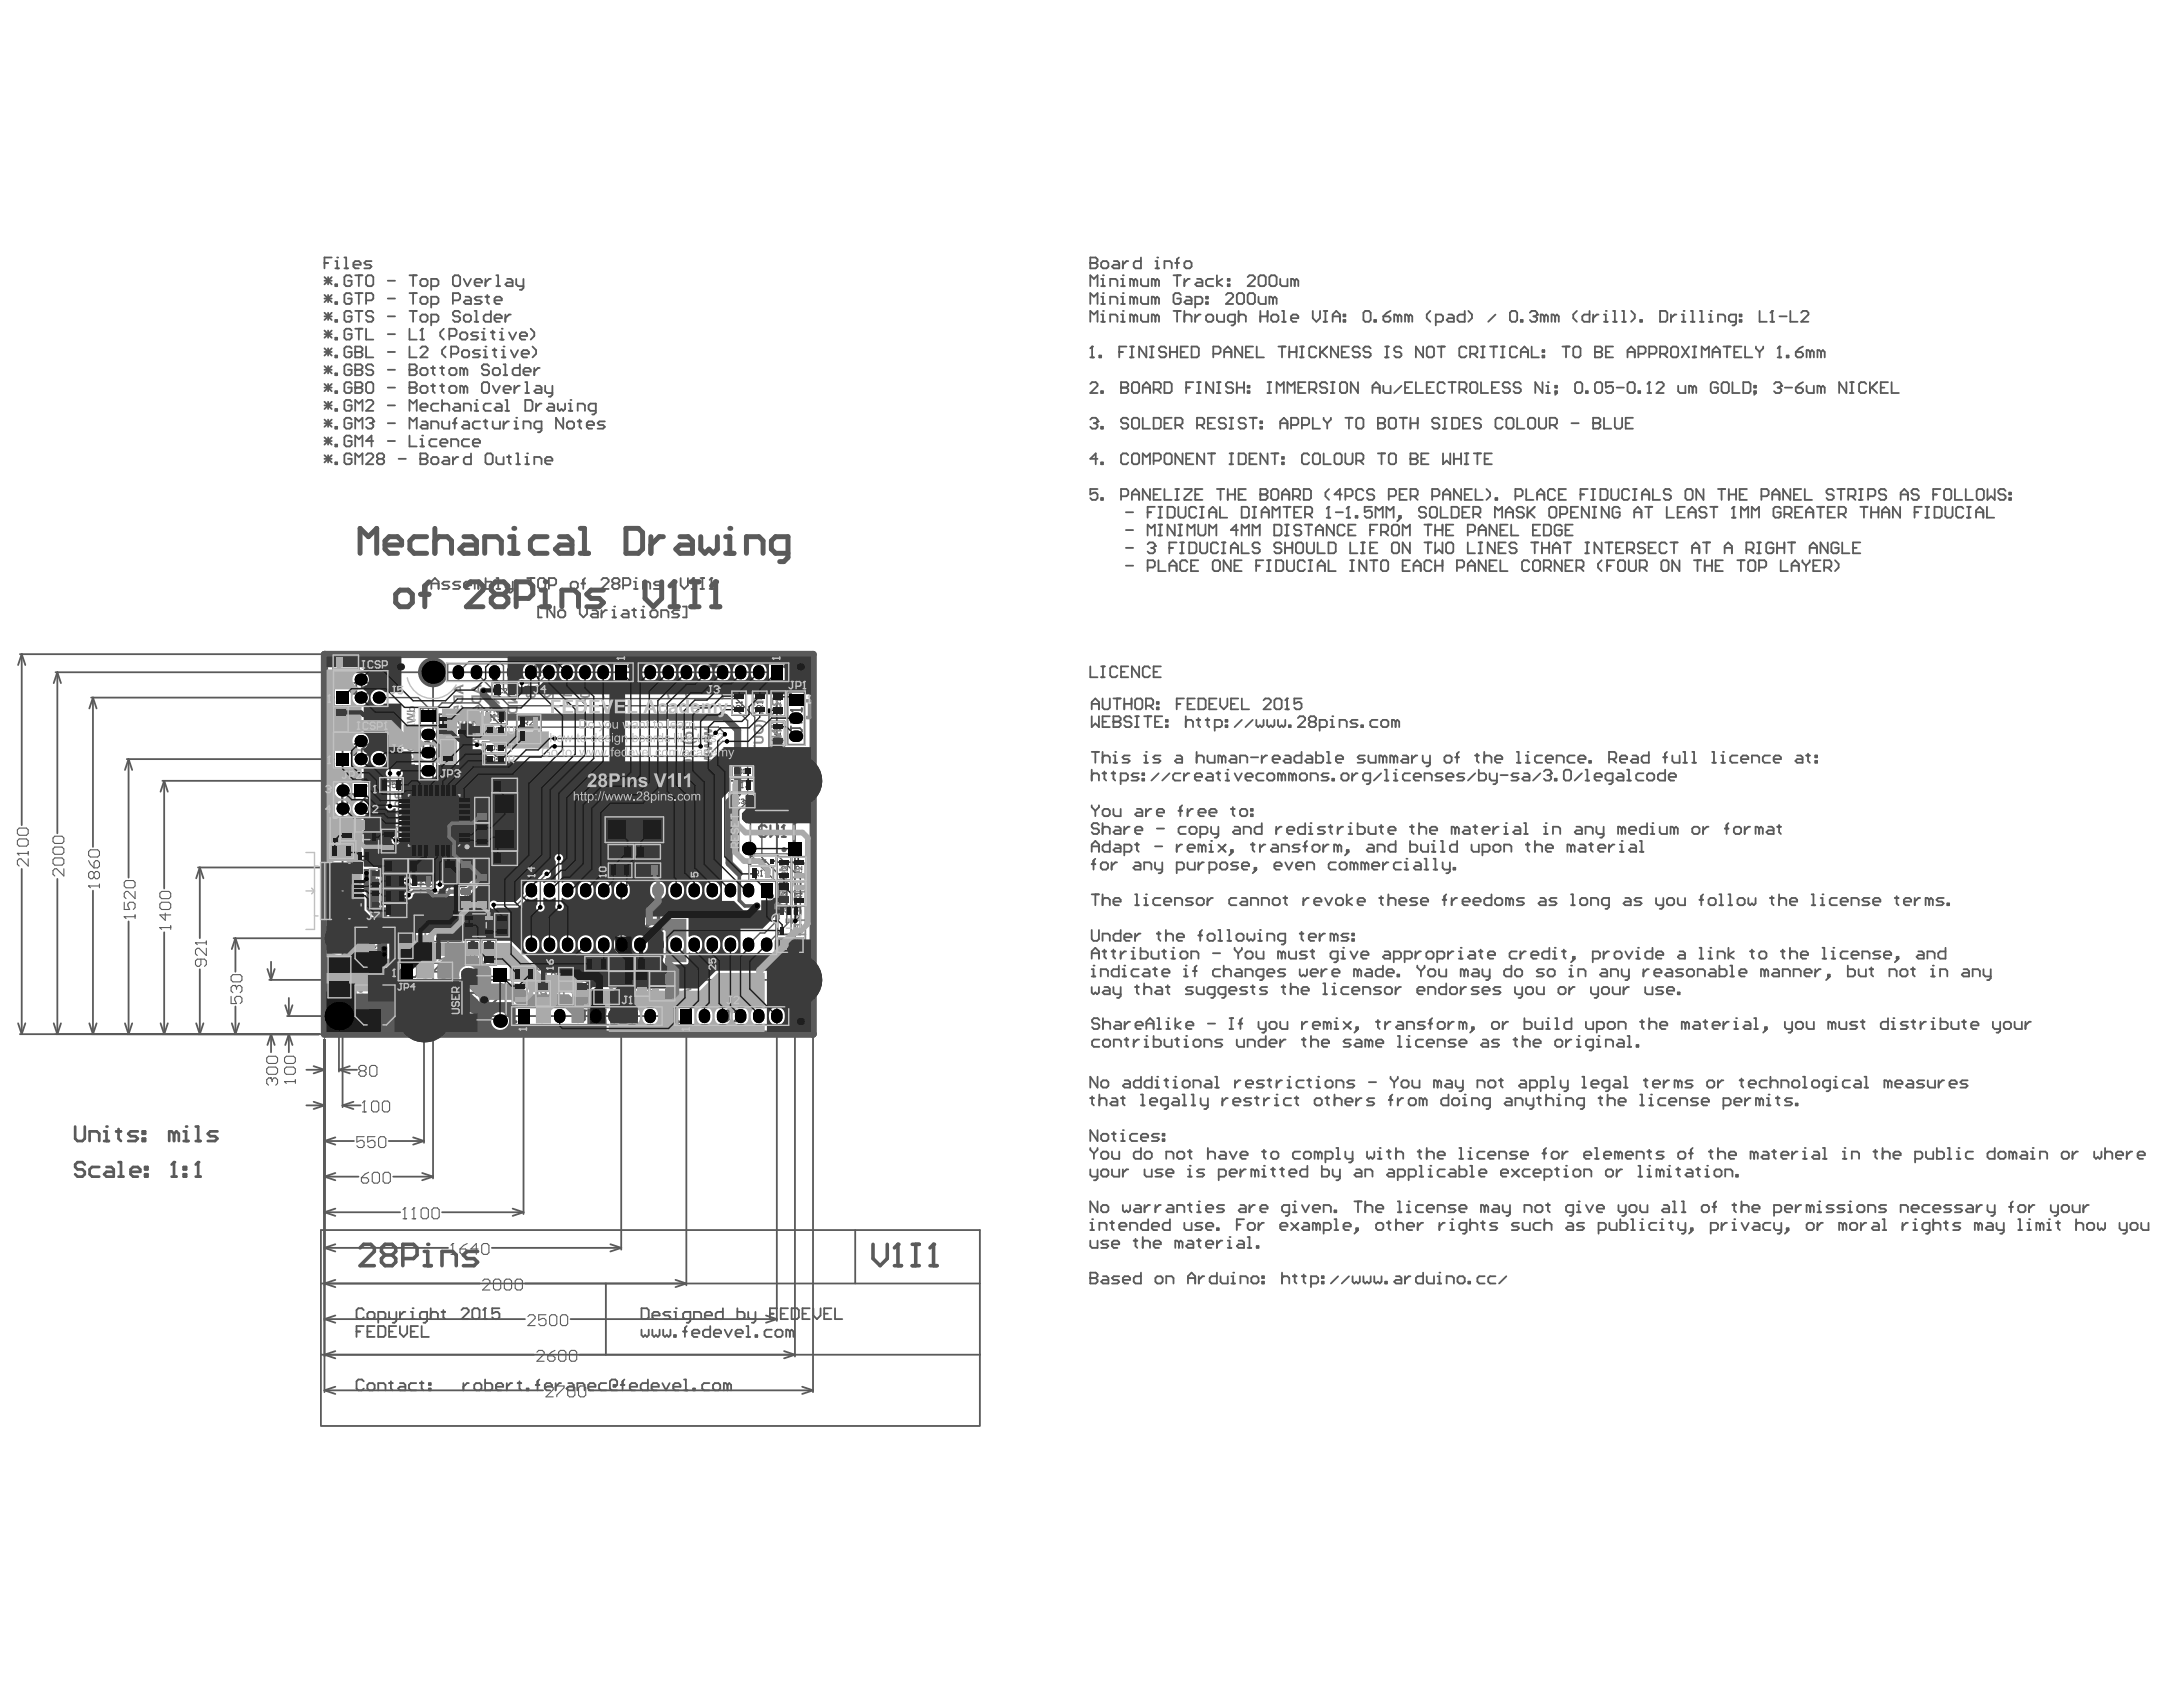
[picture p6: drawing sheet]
<svg xmlns="http://www.w3.org/2000/svg" width="279mm" height="216mm" viewBox="0 0 279 216" stroke-linecap="round" stroke-linejoin="round" font-family="sans-serif">
<g fill="none" stroke="#5a5a5a" stroke-width=".23">
<path d="M87.1 74v.9l.5 .5 .4-.5v-.9M88.5 75.4h.5M88.7 74h.1M88.7 74v1.4M88.7 74l-.2 .2M89.7 75.4h.4M89.7 74h.4M89.9 74v1.4M90.8 75.4h.5M91.1 74h.1M91.1 74v1.4M91.1 74l-.3 .2"/>
<path d="M42.6 83.8h3.3v1.9h-3.3zM42.7 90.4h1.8v3.3h-1.8zM45.4 95.2h.4M45.4 87.4h.4M45.6 87.4v1.1l-.2 .3h-.3l-.2-.3M45.6 95.2v1.2l-.2 .2h-.3l-.2-.2M46.3 95.9h.7l.2 .2v.3l-.2 .2h-.5l-.2-.2zM47.2 95.2l-.4 .3-.5 .4M47.2 87.4h-.9v.7l.5-.3h.2l.2 .3v.4l-.2 .3h-.5l-.2-.3M48.6 99.5h3.1v1.9h-3.1zM53.7 90.6h2.2v9.1h-2.2zM54.2 96.3v.5"/>
<path d="M54.2 96.6h1.1l.3 .2v.2l-.3 .3M54.6 93.5h.1M54.6 93.5h-.2l-.2 .3v.4l.2 .3M54.6 93.5l.3 .3M54.9 93.8l.2-.3h.2l.3 .3v.4l-.3 .3M54.9 93.8v.2M55.1 95.9v-.7l-.2-.3h-.5l-.2 .3v.7h1.4M56.2 91.4h3.5v2.9h-3.5zM56.4 94.6h1.8v3.1h-1.8zM59.9 90.9h1.8v3.3h-1.8zM61.8 92.7h3.1v-1.8h-3.1v3.3h3v-1.5M61.8 95h3v2.9h-3z"/>
<path d="M61.8 96.4h3M62 92.7v1.5M62 95v2.9M63 87.4h3.2v1.9h-3.2zM63 99.6h3.2v11.1h-3.2zM66.1 91.5h3.1v3.7h-3.1zM66.1 93.3h3.1M93.4 98h3v1.4h-3zM93.4 99.5h3.1v1.9h-3.1zM93.7 88.4h1.8v3.1h-1.8zM93.7 98v1.4M96.3 88.4h1.9v3.1h-1.9z"/>
<path d="M98.6 92.3h1.8v3.1h-1.8zM98.7 88.4h1.8v3.3h-1.8zM100.8 88.5h2.2v6.8h-2.2zM101.2 90.9h.1M101.2 93v.4M101.2 90.9h1.4M101.2 93.2h1.2l.2 .2v.2l-.2 .3M101.2 90.9l.3 .2M102.2 92.5v-.7l-.3-.2h-.4l-.3 .2v.7h1.4M102.6 90.6v.5M42.2 108h3.1v1.8h-3.1zM42.9 113.2h.5"/>
<path d="M43.1 113.2v1.1l-.2 .3h-.2l-.3-.3M43.5 104.7h-1.2v3.3M43.5 107.6h1.9v-3.1h-1.9v3.5M43.5 101.6h.5M43.8 101.6v1.2l-.3 .2h-.2l-.2-.2M43.8 113.2h1v.2l-1 .9v.3M44.5 102.5h.7l.2-.2v-.5l-.2-.2h-.7v1.4M45.5 104.6h3.2v1.9h-3.2zM45.5 106.6h3v3.5h-3zM45.9 101.8l.2-.2h.5l.2 .2v.3l-.9 .9h.9M48.8 106.1h1.8v3.1h-1.8zM49 109.9h6.5v1.8h-6.5z"/>
<path d="M49 111.8h3.1v1.9h-3.1zM49 113.8h3.1v3.6h-3.1zM49 115.6h3.1M51 119.4h1.8v3.3h-1.8zM52.2 109.9v1.8M52.3 109.9v1.8M52.4 111.8h3.1v1.9h-3.1zM56.7 109.8h1.8v3.3h-1.8zM58.8 109.8h1.8v3.3h-1.8zM58.8 113.3h1.8v3.3h-1.8zM59.6 116.9h3.4v3h-3.4zM60.8 102h1.8v6.4h-1.8z"/>
<path d="M60.8 109.8h1.8v3.3h-1.8zM60.8 113.3h1.8v3.3h-1.8zM60.8 105.3h1.8M63 108.9h3.2M63 101.4h3.2M63.3 116.9h1.8v3.1h-1.8zM63.8 105.4h.3l.4 .5M64.5 105.9l-.4 .5h-.3M64.5 105.9h.7M65.2 104.1v.9l-.9-.9h-.2l-.3 .2v.4l.3 .3M77.5 104.5h7.4v3.3h-7.4zM77.8 108.1h3.3v1.8h-3.3z"/>
<path d="M77.8 110.5h3.1v1.8h-3.1zM80.3 105.5v.3l.4 .4M80.7 106.2v.7M81.2 105.5v.3l-.5 .4M81.3 108.1h3.2v1.8h-3.2zM81.3 110.5h3.3v1.8h-3.3zM81.7 106.9h.4M81.9 105.5h.1M81.9 105.5v1.4M81.9 105.5l-.2 .3M93.4 101.5h3.2v1.9h-3.2zM96.1 110.8v-1.2h3.2v1.2h-3.4v1.9h3.1v-1.9"/>
<path d="M99.4 109.6h1.9v6.3h-1.9zM99.4 112.7h1.9M99.5 116.1h2.9v3.5h-2.9zM101.3 109.6h1.9v3.1h-1.9zM101.3 112.8h1.9v3.1h-1.9zM42 122.4h2.9v5.3h-2.9zM51 123.2h6.8v2.2h-6.8zM53.1 123.7h.5M53.3 123.7v1.1l-.2 .3h-.2l-.2-.3M54 124.6h.7l.3-.2v-.5l-.3-.2h-.7v1.4M56.4 124.4h-1l.7-.7v1.4M59.6 120.2h1.8v3.3h-1.8z"/>
<path d="M61.7 120.2h1.8v3.3h-1.8zM65.5 123.7v1.8h4.9v3.3h-1.8v-5.1zM65.6 125.5v3.1h1.8v-3.1M71.5 123.8h1.9v4.8h-1.9zM71.5 125.5h1.9M71.5 126.9h1.9M73.6 125.5h1.8v3.3h-1.8zM74.6 129.3h.5M74.8 122.4h6.4v1.8h-6.4zM74.9 129.3v1.2l-.3 .2h-.2l-.2-.2M75.6 130.7h.4M75.8 129.3h.1"/>
<path d="M75.8 129.3v1.4M75.8 129.3l-.2 .3M76 126.7h3.3v1.8h-3.3zM77.9 122.4v1.8M77.9 124.3h3.3v1.9h-3.3zM81.3 124.2h3.3v-1.8h-3.3v5.1h1.8M83.1 124.2v3.9h3.3v-1.9h-3.3M83.1 124.3h3.3v1.9h-3.3M93.1 129.3h.4M93.3 129.3v1.2l-.2 .2h-.3l-.2-.2M94 129.6l.2-.3h.5l.2 .3v.2l-.9 .9h.9M99.5 120h3.3v1.9h-3.3z"/>
</g>
<g fill="none" stroke="#5a5a5a" stroke-width=".18">
<path d="M42.8 85.9h6.8v4.5h-6.8zM42.8 93.8h6.8v4.4h-6.8zM57.3 84.9h23.6v2.2h-23.6zM81.8 84.9h19v2.2h-19zM41.2 110.6h4.9v6.9h-4.9zM42.7 100.1h4.6v4.4h-4.6zM45.5 118.8h5v3.9l-1 1h-3l-1-1zM52.4 101.8h6.4v6.4h-6.4zM53.1 117.2h6v3.3h-6zM66.8 112.8h32.5v9.3h-32.5zM96.1 103.8h5.4v5.5h-5.4zM45.5 126.2h5v3.9l-1 1h-3l-1-1z"/>
<path d="M47.9 127.9l-.2-.2h-.4l-.2 .2v.8l.2 .2h.4l.2-.2M48.1 120.4l-.2-.2h-.4l-.2 .2v.8l.2 .2h.4l.2-.2M48.3 127.9l.2-.2h.4l.2 .2v.2l-.8 .8h.8M48.5 121.4h.4M48.7 120.2h.1M48.7 120.2v1.2M48.7 120.2l-.2 .2M59.2 125h5.5v5.4h-5.5zM65.6 128.9h19v2.2h-19zM86.5 128.9h14.3v2.2h-14.3z"/>
</g>
<g fill="none" stroke="#5a5a5a" stroke-width=".14">
<path d="M57 95.9h.1M57 95.9l.2 .1M57 95.9h.8M57.5 96.7v-.4l-.1-.1h-.2l-.2 .1v.4h.8M57.8 96.2l-.3 .3M57.8 95.7v.3M62.4 91.9h.4l.1-.1v-.3l-.1-.1h-.4v.7M62.7 91.9l.2 .2M63.1 92.1h.3M63.3 91.4h.1M63.3 91.4l-.2 .1M63.3 91.4v.7"/>
<path d="M64.2 91.4h-.5v.4l.3-.1 .2 .1v.2l-.1 .1h-.2l-.2-.1M67.1 92.5h.3l.1-.1v-.2l-.1-.1h-.3v.7M67.1 94.4h.3l.1-.2v-.2l-.1-.1h-.3v.7M67.3 94.4l.2 .2M67.3 92.5l.2 .3M67.8 94l.1-.1h.3l.1 .2M67.8 92.2l.1-.1h.3l.1 .1v.1l-.5 .5h.5M68 94.2h.2M68.2 94.2l.1 .2-.1 .2h-.3l-.1-.1M68.3 94.1h.1M68.3 94.1l-.1 .1M94.2 89.9h.1"/>
<path d="M94.2 89.3h.1M94.2 89.9h.8M94.2 89.9l.2 .1M94.2 89.3h.8M94.2 89.3l.2 .1M94.7 90.8v-.4l-.1-.1h-.2l-.2 .1v.4h.8M95 90.3l-.3 .2M95 89.2v.2M95 89.8v.2M96.9 89.9h.1M96.9 89.9l.1 .1M96.9 89.9h.7"/>
<path d="M97 89h.5l.1 .1v.2l-.1 .1h-.5l-.1-.1v-.2zM97.4 90.8v-.4l-.2-.1h-.2l-.1 .1v.4h.7M97.6 90.3l-.2 .2M97.6 89.8v.2M99.2 93.9h.1M99.2 93.9l.1 .2M99.2 93.9h.7M99.6 94.8v-.4l-.1-.1h-.2l-.1 .1v.4h.7M99.9 93v.5l-.5-.5-.2 .1v.2l.1 .2M99.9 94.3l-.3 .2M99.9 93.8v.3M42.8 109h.4l.1-.1v-.2l-.1-.1h-.4v.7"/>
<path d="M43 109l.3 .3M43.5 108.7l.2-.1h.2l.1 .1v.1l-.5 .5h.5M44.1 106.2h.1M44.1 106.2l.1 .1M44.1 106.2h.7M44.3 108.7l.1-.1h.2l.2 .2M44.4 105.2v.3l-.1 .2-.2-.2v-.2l.1-.1h.5l.1 .1v.2l-.1 .2M44.5 108.9h.1M44.6 107v-.4l-.2-.1h-.2l-.1 .1v.4h.7M44.6 108.9l.2 .1-.2 .3h-.2l-.1-.1M44.8 108.8h.1M44.8 108.8l-.2 .1"/>
<path d="M44.8 106.5l-.2 .3M44.8 106v.3M47.3 111.2h1.4v5.1h-1.4zM47.3 113.8h1.4M49.5 100.6h.3l.1-.2v-.2l-.1-.1h-.3v.7M49.7 100.6l.2 .2M49.7 107v.5l-.3-.4h.7M49.9 108.2v-.4l-.2-.1h-.2l-.1 .1v.4h.7M49.9 116.6h.4l.1-.1v-.3l-.1-.1h-.4v.8M50 112.9h.4l.1-.2v-.2l-.1-.1h-.4v.7M50 114.8h.4l.1-.1v-.3l-.1-.1h-.4v.7M50.1 107.7l-.2 .2"/>
<path d="M50.2 116.6l.2 .3M50.3 114.8l.2 .2M50.3 112.9l.2 .2M50.7 100.1h-.5v.3l.2-.1 .3 .1v.3l-.1 .1h-.3l-.1-.1M50.7 114.3h.5v.1l-.5 .5v.1M50.7 112.7h.4l.1 .3-.1 .1h-.2l-.2-.1zM50.8 116.5l-.2-.1 .2-.3h.2l.1 .1-.1 .3M50.8 116.5l-.2 .1 .2 .3h.2l.1-.2-.1-.2M50.8 116.5h.2M51.2 112.4l-.5 .3M53 112.9h.4l.1-.2v-.2l-.1-.1h-.4v.7M53.3 112.9l.2 .2"/>
<path d="M53.7 112.5l.2-.1h.2l.1 .1v.1l-.5 .5h.5M54.5 112.7h.3l.2 .3-.2 .1h-.2l-.1-.1zM55 112.4l-.5 .3M61.7 106.2v.4l-.1 .1-.3-.1v-.2l.1-.2h.5l.1 .2v.2l-.1 .1M61.8 107.5v-.4l-.1-.1h-.3l-.1 .1v.4h.7M62 107l-.2 .2M64.4 119.4v-.4l-.2-.1h-.2l-.1 .1v.4h.7M64.6 117.5v.4l-.5-.4h-.1l-.1 .1v.2l.1 .1M64.6 118.2v.5l-.5-.5h-.1l-.1 .1v.3l.1 .1M64.6 118.9l-.2 .3M78.5 111.5h.4l.1-.1v-.3l-.1-.1h-.4v.7M78.7 111.5l.3 .2"/>
<path d="M79.2 111.7h.3M79.4 111h.1M79.4 111l-.2 .1M79.4 111v.7M79.8 111.4h.4l.1 .2-.1 .1h-.2l-.2-.1zM80.3 111l-.5 .4M94.1 100.6h.4l.1-.2v-.2l-.1-.1h-.4v.7M94.4 100.6l.2 .2M94.9 100.8h.2M95 100.1h.1M95 100.1l-.1 .1M95 100.1v.7"/>
<path d="M95.5 100.1h.5v.1l-.5 .5v.1M96.6 111.9h.4l.1-.2v-.2l-.1-.1h-.4v.7M96.8 111.9l.3 .2M97.3 112.1h.3M97.5 111.4h.1M97.5 111.4l-.2 .1M97.5 111.4v.7M98.4 111.7h-.5l.4-.3v.7M100.4 110.2v.5l-.3-.4h.7M100.6 112.1v-.4l-.2-.1h-.2l-.1 .1v.4h.7M100.8 110.9v.5l-.5-.5-.2 .1v.3l.1 .1M100.8 111.6l-.2 .3"/>
<path d="M101.9 114.4h.1M101.9 114.4h.7M101.9 114.4l.1 .1M102 110.1h.5l.1 .1v.3l-.1 .1h-.5l-.1-.1v-.3zM102.3 113.5l-.2-.1-.2 .1v.3l.1 .1 .3-.1M102.3 113.5l.1-.1 .2 .1v.3l-.1 .1-.2-.1M102.3 113.5v.3M102.4 112.1v-.4l-.1-.1h-.3l-.1 .1v.4h.7M102.4 115.2v-.4l-.1-.1h-.3l-.1 .1v.4h.7M102.6 110.9v.4l-.5-.4h-.1l-.1 .1v.2l.1 .1M102.6 111.6l-.2 .2M102.6 114.2v.3"/>
<path d="M102.6 114.7l-.2 .3M43 124.5h.1M43 124.5h.9M43 124.5l.1 .2M43.9 125v.6h-.9M43.9 124.4v.3M66.1 124.7h.4l.1-.1v-.2l-.1-.2h-.4v.8M66.1 126.3h.1M66.1 126.3h.8M66.1 126.3l.2 .2M66.4 124.7l.2 .3M66.6 127.9v-.3l-.1-.2h-.2l-.2 .2v.3h.8"/>
<path d="M66.9 124.4l.1-.2h.2l.2 .2v.1l-.5 .5h.5M66.9 126.7v.5l-.5-.5-.3 .1v.3l.2 .1M66.9 127.4l-.3 .3M66.9 126.2v.3M68.1 124.2h-.5v.4l.2-.1 .3 .1v.2l-.1 .2h-.3l-.1-.2M70.6 124.2v-.4h.1l.5 .4h.1M71 126.7l-.1-.1-.3 .1v.2l.1 .2 .3-.2M71 126.7l.1-.1 .2 .1v.2l-.1 .2-.2-.2M71 126.7v.2M71.1 125.7v-.4l-.1-.1h-.3l-.1 .1v.4h.7M71.1 128.5v-.3l-.1-.2h-.3l-.1 .2v.3h.7M71.3 124.5v.5l-.4-.5-.3 .1v.2l.1 .2"/>
<path d="M71.3 127.3v.5l-.4-.5-.3 .1v.3l.1 .1M71.3 125.2l-.2 .3M71.3 128l-.2 .3M75.5 123.4h.4l.1-.1v-.2l-.1-.1h-.4v.7M75.8 123.4l.2 .3M76.3 123.7h.2M76.4 123h.1M76.4 123l-.1 .1M76.4 123v.7M76.9 123.1l.1-.1h.2l.2 .2M77.1 123.3h.1M77.2 123.3l.2 .1-.2 .3h-.2l-.1-.1"/>
<path d="M77.4 123.2h.1M77.4 123.2l-.2 .1"/>
</g>
<g fill="none" stroke="#5a5a5a" stroke-width=".13">
<path d="M43.4 92.1v.1v.3h.4l.1-.1-.1-.3M43.6 91.7l-.1-.1-.1 .1v.3l.2-.1M43.6 91.7l.1-.1 .2 .1-.1 .3-.2-.1M43.6 91.7v.2M44 84.6l-.1-.1-.3 .1v.3l.1 .1 .3-.1M44.2 85h.2M44.3 84.5h.1M44.3 84.5v.5M44.3 84.5l-.1 .1M44.6 84.5h.4l-.4 .5M57.5 92.8v.4l.1 .1 .3-.1v-.4M58.4 93.1h-.4l.3-.3v.5"/>
<path d="M60.5 91.8l.3 .3M60.6 92.9l-.1 .1 .1 .2h.4v-.1v-.2M60.8 91.9l.2-.1v.3h-.2zM61 92.3v.4l-.3-.4-.2 .1 .1 .3M63 96.9h.2l.1 .1v.3l-.1 .1h-.2zM63 93.1h.2l.1 .1v.4l-.1 .1h-.2zM63 95.4h.2l.1 .1v.4l-.1 .1h-.2zM63.5 95.5l.3-.1 .1 .2M63.5 93.2l.1-.1 .3 .1-.4 .5h.4M63.7 95.7h.1M63.8 95.7l.1 .1-.1 .2-.3-.1M63.9 95.6h.1"/>
<path d="M63.9 97.2h-.4l.3-.3v.5M63.9 95.6l-.1 .1M64.3 88.2l-.1-.1-.2 .1v.4l.1 .1 .2-.1M64.5 88.2l.1-.1 .3 .1-.4 .5h.4M65.1 88.7h.1M65.1 88.1h.1M65.1 88.1v.6M65.1 88.1v.1M94.6 98.4h.3l.1 .1v.4l-.1 .1h-.3zM95.1 99h.2M95.2 98.4h.1M95.2 98.4v.6"/>
<path d="M95.2 98.4l-.1 .1M99.3 90h.1M99.3 89.6h.1M99.3 90h.6M99.3 90l.1 .1M99.3 89.6h.6M99.3 89.6l.1 .1M99.4 90.3l-.1 .1 .1 .3h.4l.1-.1-.1-.3M99.9 89.5v.2M99.9 90v.1M42.7 106.1v.3h.2v-.3l.2 .1-.1 .2M42.8 106.5h.2l.1 .2h-.4z"/>
<path d="M46.5 108v.5l.1 .1 .3-.1v-.5M46.7 105.4l-.1-.1-.2 .1v.3l.1 .1 .2-.1M46.9 105.4l.3-.1 .1 .2M47.1 105.5h.1M47.2 105.5l.1 .1-.1 .2-.3-.1M47.3 105.5h.1M47.3 105.5h-.1M47.5 108h-.4v.3l.2-.1 .2 .1-.1 .3-.3-.1M47.5 105.3l.3 .1v.3l-.1 .1-.2-.1v-.3zM47.7 112.1h.1M47.7 112.1h.6M47.7 112.1l.1 .1"/>
<path d="M48.3 112.4v.3l-.6-.3v.3M48.3 114.6v.3l-.4-.3-.2 .1 .1 .2M48.3 115.1v.4l-.5-.4h-.1v.4M48.3 112v.2M50.4 110.7l-.1-.1-.3 .1v.3l.1 .1 .3-.1M50.6 110.7l.2-.1 .1 .1M50.7 110.8h.1M50.8 110.8l.1 .1-.1 .2-.2-.1M50.9 110.7h.1M50.9 110.7l-.1 .1M51.1 111.1h.2M51.2 110.6h.1"/>
<path d="M51.2 110.6v.5M51.2 110.6l-.1 .1M53.8 110.7l-.1-.1-.2 .1v.3l.1 .1 .2-.1M54 110.6h.4l-.4 .5M57.4 111.1l.3 .4M57.5 111.7h-.1l.1 .3h.4v-.1v-.2M57.7 111.2l.2-.1v.3l-.2 .1zM59.4 114.4h.1M59.4 115.2v.4h.5M59.4 114.4h.5M59.4 114.4l.1 .1M59.5 111.6l-.1 .1 .1 .2h.4v-.1v-.2"/>
<path d="M59.5 114.7l.2 .1 .2-.1v.1v.2h-.5v-.2zM59.7 115h.1M59.7 111v.4l-.3-.3h.5M59.7 114.8v.2M59.7 115.4v.2M59.9 114.3v.2M61 118.2v.5v.1l.3-.1v-.5M61.5 118.2h.4l-.4 .6M61.5 103.3v.3h.3l-.1-.2 .1-.1 .2 .1v.2M61.5 111.6l-.1 .1 .1 .2h.4l.1-.1-.1-.2M61.6 111h.1M61.6 103.8l-.1 .1 .1 .3h.4v-.1v-.3"/>
<path d="M61.6 115.3l-.1 .1 .1 .3h.4v-.1v-.3M61.6 111l-.2 .1 .1 .3M61.6 111l.1 .1M61.7 111.1l.1-.1 .2 .1-.1 .3M61.7 111.1v.1M61.8 114.2v.3l-.1 .1-.2-.1 .1-.3h.4v.1v.3M62 114.8v.3l-.3-.3h-.2l.1 .3M64.3 109.6h-.1h-.2v.4l.1 .1 .2-.1M64.5 110.1h.2M64.6 109.6h.1M64.6 109.6h-.1M64.6 109.6v.5"/>
<path d="M64.6 100.4l-.1-.1-.3 .1v.3l.1 .1 .3-.1M65 109.6h.1h.2v.4l-.1 .1-.2-.1zM65.1 100.5h-.2l-.1-.1 .1-.1 .2 .1v.3v.1l-.3-.1M79 108.8l-.1-.1-.3 .1v.4l.1 .1 .3-.1M79.2 108.8l.1-.1 .3 .1-.4 .5h.4M80.1 108.7h-.4v.3l.2-.1 .2 .1-.1 .3-.3-.1M82.7 111.2l-.1-.1-.3 .1v.4l.1 .1 .3-.1M82.7 108.8l-.1-.1-.3 .1v.4l.1 .1 .3-.1M82.8 111.2l.1-.1 .3 .1-.4 .5h.4M82.8 108.8l.1-.1 .3 .1-.4 .5h.4M83.4 111.2l.1-.1 .2 .1v.4v.1l-.3-.1zM83.4 108.7h.3l-.3 .6"/>
<path d="M94.7 102.4l-.1-.1-.3 .1v.3l.1 .1 .3-.1M94.9 102.4l.2-.1 .1 .1M95.1 102.5h.1M95.1 102.5l.1 .1-.1 .2-.2-.1M95.2 102.4h.1M95.2 102.4l-.1 .1M95.8 102.5h-.4l.3-.2v.5M97.4 110l.3 .1-.1 .3h-.2zM97.8 110.2h.2v.1l-.2 .1zM98 110l-.2 .2M100.2 114.8h-.1l.1 .3h.3l.1-.1-.1-.2M100.2 114.2h.1"/>
<path d="M100.2 114.2l-.1 .1 .1 .3M100.2 114.2l.1 .1M100.3 114.3l.1-.1 .2 .1-.1 .3M100.3 114.3v.1M100.6 113.7v.3l-.4-.3-.1 .1 .1 .2M100.6 117.6v.4l.1 .1 .3-.1v-.4M101.2 117.9h.2l.1 .1-.2 .1zM101.5 117.6l-.3 .3M51.7 121.1h.1M51.7 121.1h.5M51.7 121.1v.1M51.7 121.4v.1v.3h.4l.1-.1-.1-.3"/>
<path d="M52.2 120.4v.4l-.4-.4-.1 .1v.3M52.2 121v.2M60.2 121.9h.1M60.2 121.9h.6M60.2 121.9l.1 .1M60.3 122.1l-.1 .1 .1 .3h.4l.1-.1-.1-.3M60.4 121.1h.1M60.4 121.1l-.2 .1 .1 .3M60.4 121.1l.1 .1M60.5 121.2l.1-.1 .2 .1-.1 .3M60.5 121.2v.1M60.8 121.8v.2"/>
<path d="M62.4 122.2l-.1 .1 .1 .3h.4l.1-.1-.1-.3M62.5 121.7h.1M62.5 121.1h.1M62.5 121.1l-.2 .1 .1 .3M62.5 121.7l-.2 .1 .1 .2M62.5 121.7l.1 .1M62.5 121.1l.1 .1M62.6 121.2l.1-.1 .2 .1-.1 .3M62.6 121.8l.1-.1 .2 .1-.1 .2M62.6 121.2v.1M62.6 121.8v.1M69.3 127.2h.1"/>
<path d="M69.3 126.5v.4h.3l-.1-.3 .3-.1 .1 .1-.1 .3M69.3 127.2h.6M69.3 127.2l.1 .1M69.4 127.5l-.1 .1 .1 .3h.4l.1-.1-.1-.3M69.9 127.2v.1M74.3 127.2h.1M74.3 127.2h.5M74.3 127.2l.1 .1M74.3 126.5l.2 .4M74.4 127.5l-.1 .1 .1 .3h.3l.1-.1-.1-.3M74.6 126.5l.2 .1-.1 .3h-.2v-.3zM74.8 127.2v.1"/>
<path d="M77.4 127.4l-.1-.1-.3 .1v.4l.1 .1 .3-.1M77.5 127.9h.2M77.6 127.3h.1M77.6 127.3l-.1 .1M77.6 127.3v.6M78.4 127.6h-.4l.3-.3v.6M79.2 123.1h-.1h-.3v.4l.1 .1 .3-.1M79.2 125.1l-.1-.1-.3 .1v.3l.1 .1 .3-.1M79.4 123.1h.1h.2l-.3 .5h.3M79.4 125.1l.1-.1 .2 .1-.3 .4h.3M79.9 123.1h.3l.1 .1M79.9 125.1l.1-.1 .3 .1-.4 .4h.4"/>
<path d="M80.1 123.3h.1M80.2 123.3l.1 .1-.1 .2-.3-.1M80.3 123.2h.1M80.3 123.2l-.1 .1M81.9 125.8l.1-.1 .2 .1 .2-.1 .1 .1v.3h-.6zM81.9 126.2v.4h.6M82.1 125.1h.1M82.1 125.1l-.2 .1 .1 .3M82.1 125.1l.1 .1M82.2 126.1h.1M82.2 125.2v.1M82.2 125.8v.3"/>
<path d="M82.2 126.4v.2M82.2 125.2l.1-.1 .2 .1-.1 .3M82.7 123.1h-.1h-.3v.4l.1 .1 .3-.1M82.8 123.1h.1h.3l-.4 .5h.4M83.7 123.3h-.3l.3-.2v.5M84 127.2h.2M84.4 126.9h-.4v.5M84.4 125.1l-.1-.1-.3 .1v.3l.1 .1 .3-.1M84.6 127.2h.1M84.6 126.9h.2l.1 .1-.1 .2 .1 .1-.1 .1h-.2zM84.6 125.5h.1M84.6 127.2h.2"/>
<path d="M84.7 125h.1M84.7 125v.5M84.7 125l-.1 .1M85.1 127l.1-.1 .3 .1-.4 .4h.4M85.4 125.2h-.3l-.1-.1 .1-.1 .3 .1v.3l-.1 .1-.3-.1M100.8 120.8l-.1-.1-.3 .1v.3l.1 .1 .3-.1M101 120.8l.1-.1 .2 .1-.3 .4h.3M101.6 121l-.1-.1 .1-.2 .3 .1-.1 .2M101.6 121h-.1l.1 .2 .3-.1-.1-.1M101.6 121h.2"/>
</g>
<path d="M54.3 104.1v1.4l.3 .2h.5l.3-.2v-1.4M55.9 104.4l.3-.3h.6l.2 .3v.2l-1.1 1.1h1.1M61 127.3l-.2-.2h-.5l-.3 .2v.2l.3 .3h.5l.2 .2v.3l-.2 .2h-.5l-.3-.2M61.5 127.1v1.4l.5-.5 .5 .5v-1.4M63 127.3l.2-.2h.5l.2 .2v.2l-.9 1h.9" fill="none" stroke="#5a5a5a" stroke-width=".27"/>
<path d="M55 118.1v1.2l.3 .2h.4l.2-.2v-1.2M56.4 118.4l.2-.3h.5l.2 .3v.2M56.8 118.8h.3M57.1 118.8l.2 .2v.3l-.2 .2h-.5l-.2-.2M57.3 118.6h.1M57.3 118.6l-.2 .2" fill="none" stroke="#5a5a5a" stroke-width=".21"/>
<path d="M81.1 116.1v2.3l.5 .5h.9l.4-.5v-2.3M83.8 118.9h.9M84.3 116.1v2.8" fill="none" stroke="#5a5a5a" stroke-width=".46"/>
<circle cx="84.3" cy="116.1" r=".23" fill="#5a5a5a"/>
<g fill="none" stroke="#5a5a5a" stroke-width=".46">
<path d="M84.3 116.1l-.5 .5M46.1 159.7l.4-.5h1l.4 .5v.5l-1.8 1.8h1.8M49.3 160.6l-.5 .5v.4l.5 .5h.9l.4-.5v-.4l-.4-.5M49.3 160.6l-.5-.4v-.5l.5-.5h.9l.4 .5v.5l-.4 .4M49.3 160.6h.9M51.6 161.1h1.3l.5-.5v-.9l-.5-.5h-1.3v2.8M54.3 162h.9M54.3 160.2h.4v1.8"/>
<circle cx="58.2" cy="107.6" r=".09"/>
<circle cx="100.3" cy="108.7" r=".09"/>
<circle cx="46.7" cy="130" r=".09"/>
<circle cx="46.7" cy="122.6" r=".09"/>
<circle cx="64.1" cy="126.2" r=".09"/>
</g>
<path d="M98.1 105.9l-.2-.3h-.5l-.3 .3v.2l.3 .3h.5l.2 .2v.3l-.2 .2h-.5l-.3-.2M98.6 105.6v1.5l.5-.5 .5 .5v-1.5M100.1 107.1h.5M100.3 105.6h.1M100.3 105.6v1.5M100.3 105.6l-.2 .3" fill="none" stroke="#5a5a5a" stroke-width=".27"/>
<g fill="none" stroke="#5a5a5a" stroke-width=".23">
<path d="M55.2 75.4v-1l.5-.4 .4 .4v1M55.2 74.7h.9M57.5 74.4h-.7l-.2 .3 .2 .2h.5l.2 .2-.2 .3h-.7M58.9 74.4h-.7l-.2 .3 .2 .2h.5l.2 .2-.2 .3h-.7M59.4 74.9h.9v-.2l-.2-.3h-.5l-.2 .3v.4l.2 .3h.5M61.2 74.7l-.2-.3h-.2v1M61.2 74.7v.7M61.2 74.7l.3-.3 .2 .3v.7M62.2 74v1.4h.6l.3-.3v-.4l-.3-.3h-.6M63.5 75.4h.5M63.5 74h.3v1.4M64.7 74.4v.7l.2 .3h.7"/>
<path d="M65.6 74.4v1.2l-.2 .2h-.2M67.5 74h.9M67.9 74v1.4M68.9 74.2l.2-.2h.5l.2 .2v.9l-.2 .3h-.5l-.2-.3zM69.3 77.6h-.4v1.4h.4M70.3 74.9h.6l.3-.2v-.5l-.3-.2h-.6v1.4M71 77.6v1.4l-1-1.4v1.4M71.7 78.1h.4l.3 .2v.5l-.3 .2h-.4l-.3-.2v-.5zM73 74.7l.3-.3h.4l.3 .3v.4l-.3 .3h-.4l-.3-.3zM74.2 77.6v1l.5 .4 .4-.4v-1M74.4 74.7h.5M74.9 74l-.2 .2v1.2"/>
<path d="M75.8 78.1h.5l.2 .2v.7h-.7l-.2-.2 .2-.2h.7M77 74.2l.2-.2h.5l.2 .2v.2l-.9 1h.9M77 78.1v.9M77.7 78.1h-.3l-.4 .5M78.4 79h.4M78.4 78.1h.2v.9M78.6 74.7h.5M78.6 74.7l-.2 .2v.2l.2 .3h.5l.2-.3v-.2l-.2-.2M78.6 74.7l-.2-.3v-.2l.2-.2h.5l.2 .2v.2l-.2 .3M78.6 77.6h.1M79.7 74.9h.7l.3-.2v-.5l-.3-.2h-.7v1.4M79.8 78.1h.4l.3 .2v.7h-.7l-.3-.2 .3-.2h.7"/>
<path d="M80.9 78.1h.5M81.1 75.4h.5M81.1 74.4h.3v1M81.2 77.9v.9l.2 .2M81.4 74h.1M82.1 78.1h.2v.9M82.1 79h.4M82.3 75.4v-1h.7l.2 .3v.7M82.3 77.6h.1M83.2 78.3l.3-.2h.4l.3 .2v.5l-.3 .2h-.4l-.3-.2zM84.6 74.4h-.7l-.2 .3 .2 .2h.5l.2 .2-.2 .3h-.7M84.6 79v-.9h.7l.3 .2v.7"/>
<path d="M86.9 78.1h-.7l-.2 .2 .2 .3h.5l.2 .2-.2 .2h-.7M87.4 77.6h.5v1.4h-.5M41.5 83.8h.1M41.5 83.7h62.6v48.7h-62.6zM68.4 85.3h.5M68.6 85.3v1.1l-.2 .3h-.2l-.3-.3M70.2 86h-.9l.7-.7v1.4M90.5 85.3h.5M90.7 85.3v1.1l-.2 .3h-.2l-.3-.3M91.4 85.5l.3-.2h.4l.3 .2v.2M91.9 86h.2M92.1 86l.3 .2v.2l-.3 .3h-.4l-.3-.3"/>
<path d="M92.4 85.7h.1M92.4 85.7l-.3 .3M104.1 83.8h.1M139.5 85.3v1.4h1M139.7 90.8v-.9l.5-.5 .5 .5v.9M139.7 91.7v1.4l.5-.5 .5 .5v-1.4M139.7 98.5v1.4M139.7 99.2l.3-.2h.4l.3 .2v.7M139.7 90.1h1M139.7 96.2h1M140.2 96.2v1.4M140.9 85.3h.5"/>
<path d="M140.9 86.7h.5M141.1 89.4v1.1l.2 .3h.5l.2-.3v-1.1M141.1 96.9l.2-.2h.5l.2 .2v.7M141.1 96.2v1.4M141.1 92.4h.5M141.1 99h.5M141.2 85.3v1.4M141.3 98.7v1l.3 .2M142 91.7h-.9v1.4h.9M142.3 99h.4M142.5 92.4h.1M142.5 91.7h.7l.2 .2v.2l-.2 .3 .2 .2v.2l-.2 .3h-.7z"/>
<path d="M142.5 98.7v1l.2 .2M142.5 89.4h.9M142.5 92.4h.7M142.5 96.7h.2v.9M142.5 97.6h.5M142.7 96.2h.1M143 89.4v1.4M143 85.5l-.2-.2h-.5l-.2 .2v.9l.2 .3h.5l.2-.3M143.4 99.9h.7l.3-.2v-.5l-.3-.2h-.7v1.4M143.5 86h.4M143.9 89.4v1.4M143.9 90.1h.9"/>
<path d="M144.4 85.3h-.9v1.4h.9M144.6 96.7h-.7l-.2 .2 .2 .3h.5l.2 .2-.2 .2h-.7M144.8 91.9l-.2-.2h-.5l-.2 .2v.2l.2 .3h.5l.2 .2v.2l-.2 .3h-.5l-.2-.3M144.8 89.4v1.4M145.3 91.7h.4M145.3 93.1h.4M145.5 89.4h.5l.2 .2v.9l-.2 .3h-.5l-.2-.3v-.9zM145.5 91.7v1.4M145.7 99h-.6l-.3 .2 .3 .2h.4l.2 .3-.2 .2h-.7M145.8 85.3v1.4l-.9-1.4v1.4M146.2 99h.2v.2h-.2zM146.2 99.7h.2v.2h-.2z"/>
<path d="M146.4 96.7h.3v.9M146.4 91.7h1M146.4 97.6h.5M146.7 96.2h.1M146.7 90.3h.7l.2-.2v-.5l-.2-.2h-.7v1.4M146.9 91.7v1.4M147.1 90.3l.5 .5M147.2 85.5l-.2-.2h-.5l-.2 .2v.9l.2 .3h.5l.2-.3M147.6 86h.5M147.8 92.4h.5M148.1 89.9h.2v.2h-.2zM148.1 90.5h.2v.3h-.2z"/>
<path d="M148.3 99l-.9 .9M148.5 96.7h-.7l-.2 .2 .2 .3h.5l.2 .2-.2 .2h-.7M148.6 85.3h-1v1.4h1M148.8 91.7h-1v1.4h1M149.2 92.1h.3v.3h-.3zM149.2 92.8h.3v.3h-.3zM149.7 99l-.9 .9M150.6 90.1h.5M150.6 96.7h.5l.2 .2v.7h-.7l-.2-.2 .2-.2h.7M151.1 99h-.7l-.3 .2v.5l.3 .2h.7M151.5 89.4h-.9v1.4M151.5 99v.9"/>
<path d="M151.8 92.4l.2-.3h.5l.2 .3v.7M151.8 91.7v1.4M152 90.1h.5M152.2 99h-.2l-.5 .4M152.9 89.4h-.9v1.4h.9M152.9 99.4h1v-.2l-.3-.2h-.4l-.3 .2v.5l.3 .2h.4M153.2 96.9l.2-.2h.5l.2 .2v.7M153.2 92.1h.4M153.2 96.2v1.4M153.4 89.4h.7l.2 .2v.9l-.2 .3h-.7zM153.4 91.9v.9l.2 .3M154.3 92.1h.5"/>
<path d="M154.5 91.9v.9l.3 .3M154.5 96.7v.7l.3 .2h.7v-.9M154.5 99h.5l.2 .2v.7h-.7l-.2-.2 .2-.3h.7M154.8 90.1h.4M155.5 93.1h.7l.2-.3v-.4l-.2-.3h-.7v1.4M155.7 89.4h-.9v1.4h.9M155.7 99h.5M155.9 98.7v1l.3 .2M156.2 89.4v.9l.4 .5 .5-.5v-.9M156.4 96.9v.7M156.4 96.9l.2-.2 .3 .2v.7M156.4 96.9l-.2-.2h-.3v.9"/>
<path d="M156.9 92.1h.2v.3h-.2zM156.9 92.8h.2v.3h-.2zM156.9 99h.2v.9M156.9 99.9h.4M157.1 98.5h.1M157.6 96.7h.4l.2 .2v.7h-.6l-.3-.2 .3-.2h.6M157.6 90.1h.4M158 99l.5 .9 .4-.9M158.5 89.4h-.9v1.4h.9M158.7 97.6v-.9h.7l.2 .2v.7M158.9 89.4v1.4h1M158.9 92.1l-.9 1"/>
<path d="M159.4 99.4h.9v-.2l-.2-.2h-.5l-.2 .2v.5l.2 .2h.5M160.1 96.9h.9M160.3 92.1l-.9 1M160.8 92.1v.7l.2 .3 .3-.3 .2 .3 .2-.3v-.7M161.5 96.7v.9M161.7 99h-.7l-.2 .2v.5l.2 .2h.7M161.7 89.6l.3-.2h.4l.2 .2v.3l-.9 .9h.9M162.2 92.1v.7l.2 .3 .2-.3 .3 .3 .2-.3v-.7M162.2 99.2l.2-.2h.5l.2 .2v.5l-.2 .2h-.5l-.2-.2zM162.2 96.7h-.2l-.5 .5M162.9 97.2h.9v-.3l-.2-.2h-.5l-.2 .2v.5l.2 .2h.5M163.3 89.4h.5l.2 .2v.9l-.2 .3h-.5l-.2-.3v-.9z"/>
<path d="M163.6 92.1v.7l.2 .3 .2-.3 .3 .3 .2-.3v-.7M164 99.2l.3-.2 .2 .2v.7M164 99.2l-.2-.2h-.2v.9M164 99.2v.7M164.5 90.8h.5M164.5 96.7h.5l.2 .2v.7h-.7l-.2-.2 .2-.2h.7M164.7 89.4h.1M164.7 89.4v1.4M164.7 89.4l-.2 .2M165 92.8h.2v.3h-.2zM165.4 99.2l.3-.2 .2 .2v.7M165.4 99.2l-.2-.2h-.2v.9"/>
<path d="M165.4 99.2v.7M166.1 91.9l.3-.2h.4l.2 .2v.2l-.9 1h.9M166.6 89.4h-.9v.7l.4-.2h.3l.2 .2v.4l-.2 .3h-.5l-.2-.3M166.6 96.2v1.4h-.7l-.2-.2v-.5l.2-.2h.7M166.6 99h.4l.3 .2v.5l-.3 .2h-.4l-.2-.2v-.5zM167.3 96.7h.4l.3 .2v.7h-.7l-.3-.2 .3-.2h.7M167.7 92.4l-.2-.3v-.2l.2-.2h.5l.2 .2v.2l-.2 .3M167.7 92.4l-.2 .2v.2l.2 .3h.5l.2-.3v-.2l-.2-.2M167.7 92.4h.5M167.7 99.9v-.9h.7l.3 .2v.7M168.4 96.2v1.4h.7l.3-.2v-.5l-.3-.2h-.7M168.9 93.1h.7l.2-.3v-.4l-.2-.3h-.7v1.4"/>
<path d="M169.8 96.2h.3v1.4M169.8 97.6h.5M170.1 99h-.7l-.3 .2 .3 .2h.4l.3 .3-.3 .2h-.7M170.3 93.1h.5M170.3 92.1h.2v1M170.5 91.7h.1M170.5 99.7h.3v.2h-.3zM171 97.2h.9v-.3l-.2-.2h-.5l-.2 .2v.5l.2 .2h.5M171.4 93.1v-1h.7l.3 .3v.7M171.7 99.2l.2-.2h.5l.2 .2v.5l-.2 .2h-.5l-.2-.2zM173.1 99v.9M173.8 92.1h-.7l-.3 .3 .3 .2h.4l.3 .2-.3 .3h-.7"/>
<path d="M173.8 99h-.3l-.4 .4M174.2 92.8h.3v.3h-.3zM174.7 96.7h-.7l-.2 .2 .2 .3h.5l.2 .2-.2 .2h-.7M175.1 96.7v.7l.3 .2h.7v-.9M175.4 99.9h-.7l-.2-.2v-.5l.2-.2h.7v1.1l-.3 .3h-.2M176.3 92.1h-.7l-.2 .3v.4l.2 .3h.7M176.8 99l-1 .9M177 96.9l-.2-.2h-.3v.9M177 96.9v.7M177 92.1h.5l.2 .3v.4l-.2 .3h-.5l-.2-.3v-.4zM177 96.9l.2-.2 .3 .2v.7M177.2 98.5h.3v1.4"/>
<path d="M177.2 99.9h.5M178.4 96.9v.7M178.4 99h.2v.9M178.4 96.9l.2-.2 .3 .2v.7M178.4 96.9l-.2-.2h-.3v.9M178.4 99.9h.5M178.6 98.5h.1M178.6 92.4l-.2-.3h-.2v1M178.6 92.4v.7M178.6 92.4l.3-.3 .2 .3v.7M179.5 96.7h.5l.2 .2v.7h-.7l-.2-.2 .2-.2h.7M180.5 99h-.7l-.3 .2v.5l.3 .2h.7"/>
<path d="M180.7 96.7v.9M180.9 99.4h1v-.2l-.3-.2h-.4l-.3 .2v.5l.3 .2h.4M181.4 96.7h-.2l-.5 .5M182.1 96.7v.7l.2 .2h.7M182.3 99.9v-.9h.7l.3 .2v.7M183 96.7v1.1l-.2 .3h-.2M184.6 99h-.7l-.2 .2 .2 .2h.5l.2 .3-.2 .2h-.7M185.1 99.4h.9v-.2l-.2-.2h-.5l-.2 .2v.5l.2 .2h.5M185.1 96.7h.5l.2 .2v.5l-.2 .2h-.5l-.2-.2v-.5zM186.3 96.9h.4M186.7 96.2l-.2 .3v1.1M187.4 99h-.7l-.2 .2 .2 .2h.5l.2 .3-.2 .2h-.7"/>
<path d="M188.8 99l-.9 .9M188.8 96.7h.5M189 96.5v.9l.3 .2M189.3 98.5v1.4h.7l.2-.2v-.5l-.2-.2h-.7M190 96.9l.2-.2h.5l.2 .2v.7M190 96.2v1.4M190.7 99v.7l.2 .2h.7M191.4 97.2h.9v-.3l-.2-.2h-.5l-.2 .2v.5l.2 .2h.5M191.6 99v1.1l-.2 .3h-.3M192.1 99.2h.9M194.1 96.2h.3v1.4M194.1 97.6h.5"/>
<path d="M194.4 99h-.7l-.3 .2 .3 .2h.4l.3 .3-.3 .2h-.7M195.1 99h.4l.3 .2v.7h-.7l-.3-.2 .3-.3h.7M195.3 96.7h.2v.9M195.3 97.6h.5M195.5 96.2h.1M197.1 99l-.9 .9M197.4 96.7h-.7l-.3 .2v.5l.3 .2h.7M197.6 98.7l.2-.2h.5l.2 .2v.3M197.8 97.2h1v-.3l-.3-.2h-.4l-.3 .2v.5l.3 .2h.4M198.1 99.2h.2M198.3 99.2l.2 .2v.3l-.2 .2h-.5l-.2-.2M198.5 99h.1"/>
<path d="M198.5 99l-.2 .2M199 99.7h.2v.2h-.2zM199.2 97.6v-.9h.7l.3 .2v.7M200.2 98.7l.2-.2h.4l.3 .2v1l-.3 .2h-.4l-.2-.2zM201.5 96.7h-.7l-.2 .2v.5l.2 .2h.7M202 97.2h.9v-.3l-.2-.2h-.5l-.2 .2v.5l.2 .2h.5M202.5 99l-1 .9M202.9 98.5h.3v1.4M202.9 99.9h.5M203.4 97.4h.2v.2h-.2zM204.1 99.4h.9v-.2l-.2-.2h-.5l-.2 .2v.5l.2 .2h.5M205.9 97.2h.7l.3-.3v-.4l-.3-.3h-.7v1.4"/>
<path d="M206.4 99.9h-.7l-.2-.2v-.5l.2-.2h.7v1.1l-.2 .3h-.3M206.4 97.2l.5 .4M207.1 99h.5l.2 .2v.7h-.7l-.2-.2 .2-.3h.7M207.3 97.2h1v-.3l-.3-.2h-.4l-.3 .2v.5l.3 .2h.4M208.3 98.5h.2v1.4M208.3 99.9h.4M209 96.7h.4l.2 .2v.7h-.6l-.3-.2 .3-.2h.6M210.3 99h-.7l-.2 .2v.5l.2 .2h.7M211 96.2v1.4h-.7l-.2-.2v-.5l.2-.2h.7M211 99h.5l.2 .2v.5l-.2 .2h-.5l-.2-.2v-.5zM212.9 96.9h.4M213.1 98.5v1.4h-.7l-.2-.2v-.5l.2-.2h.7"/>
<path d="M213.3 96.2l-.2 .3v1.1M213.6 99.4h.9v-.2l-.2-.2h-.5l-.2 .2v.5l.2 .2h.5M214 96.7v.7l.3 .2h.7v-.9M215.4 96.2h.3v1.4M215.4 97.6h.5M216.6 96.2h.2v1.4M216.6 97.6h.5M219.1 96.2h.3v1.4M219.1 97.6h.5M220.3 96.7h.2v.9M220.3 97.6h.5M220.5 96.2h.1"/>
<path d="M222.4 96.7h-.7l-.2 .2v.5l.2 .2h.7M222.8 97.2h1v-.3l-.3-.2h-.4l-.3 .2v.5l.3 .2h.4M224.2 97.6v-.9h.7l.3 .2v.7M226.5 96.7h-.6l-.3 .2v.5l.3 .2h.6M227 97.2h.9v-.3l-.2-.2h-.5l-.2 .2v.5l.2 .2h.5M230 96.7h.5l.2 .2v.7h-.7l-.2-.2 .2-.2h.7M231.2 96.7h.4M231.4 96.5v.9l.2 .2M232.3 96.7h.3v.2h-.3zM232.3 97.4h.3v.2h-.3zM139.7 103.1v.2l.5 .5M139.7 109v-.9l.5-.5 .5 .5v.9"/>
<path d="M139.7 119v1.2l.3 .2h.4l.3-.2v-1.2M139.7 110.6h.5M139.7 114.5h1M139.7 108.3h1M140.2 103.8v.7M140.2 114.5v1.3M140.2 109.9l-.2 .2v1.2M140.7 105.6l-.3-.3h-.4l-.3 .3v.2l.3 .2h.4l.3 .3v.2l-.3 .2h-.4l-.3-.2M140.7 103.1v.2l-.5 .5M140.9 110.6l.2-.2h.5l.2 .2v.5l-.2 .2h-.5l-.2-.2zM141.1 106l.2-.2h.5l.2 .2v.7M141.1 115.2l.2-.3h.5l.2 .3v.6"/>
<path d="M141.1 105.3v1.4M141.1 114.5v1.3M141.3 103.5h.5l.2 .3v.4l-.2 .3h-.5l-.2-.3v-.4zM142 107.6v1.4h-.7l-.2-.2v-.5l.2-.2h.7M142.3 110.4v.9M142.5 103.5v.7l.2 .3h.7v-1M142.5 115.4h.9v-.2l-.2-.3h-.5l-.2 .3v.4l.2 .2h.5M142.7 105.8h.5l.2 .2v.7h-.7l-.2-.2 .2-.2h.7M142.7 108.1h.5l.2 .2v.7h-.7l-.2-.2 .2-.3h.7M143 110.4h-.3l-.4 .4M143.4 119v1.4h-.7l-.2-.2v-.5l.2-.2h.7M143.9 119.9h.9v-.2l-.2-.2h-.5l-.2 .2v.5l.2 .2h.5"/>
<path d="M143.9 105.8v.9M143.9 109h.7l.2-.2v-.5l-.2-.2h-.7v1.4M144.6 105.8h-.2l-.5 .5M145.3 106.3h.9v-.3l-.2-.2h-.5l-.2 .2v.5l.2 .2h.5M145.3 119.5v.9M145.3 110.4h.4l.3 .2v.7h-.7l-.2-.2 .2-.3h.7M145.3 114.5h.2v1.3M145.3 115.8h.4M145.3 108.1h.4M145.5 103.5h.5l.2 .3v.7h-.7l-.2-.3 .2-.2h.7M145.5 107.9v.9l.2 .2M146 119.5h-.3l-.4 .4"/>
<path d="M146.4 114.9h.3v.9M146.4 111.3v-.9h.7l.3 .2v.7M146.4 115.8h.5M146.7 114.5h.1M146.7 103.5v1M147.4 103.5h-.3l-.4 .5M147.8 110.4v.7l.3 .2h.7M147.8 108.3h1M148.1 104h.9v-.2l-.2-.3h-.5l-.2 .3v.4l.2 .3h.5M148.1 119.5h.4M148.1 106h.9M148.3 119.2v1l.2 .2"/>
<path d="M148.5 114.9h-.7l-.2 .3v.4l.2 .2h.7M148.8 110.4v1.1l-.3 .3h-.2M149 115.4h.9v-.2l-.2-.3h-.5l-.2 .3v.4l.2 .2h.5M149.2 119.7l.3-.2h.4l.2 .2v.7M149.2 119v1.4M150.4 115.8v-.9h.7l.2 .3v.6M150.6 119.9h.9v-.2l-.2-.2h-.5l-.2 .2v.5l.2 .2h.5M150.6 108.1v.9M150.6 111.3h.7l.2-.2v-.5l-.2-.2h-.7v1.4M150.8 103.8h.5M151.3 103.1l-.2 .2v1.2M151.3 108.1h-.2l-.5 .4"/>
<path d="M151.8 105.8h-.7l-.3 .2v.5l.3 .2h.7M152 103.5v1M152 108.5h.9v-.2l-.2-.2h-.5l-.2 .2v.5l.2 .2h.5M152 110.4v.7l.2 .2h.7v-.9M152.2 106l.3-.2h.4l.3 .2v.5l-.3 .2h-.4l-.3-.2zM152.7 103.5h-.2l-.5 .5M152.7 114.9h-.7l-.2 .3 .2 .2h.5l.2 .2-.2 .2h-.7M153.2 115.2l.2-.3h.5l.2 .3v.4l-.2 .2h-.5l-.2-.2zM153.4 104h.9v-.2l-.2-.3h-.5l-.2 .3v.4l.2 .3h.5M153.4 110.4v.9M153.4 119.7h.5M153.6 106.7h.7l.2-.2v-.5l-.2-.2h-.7v1.4"/>
<path d="M153.9 108.3l-.3-.2h-.2v.9M153.9 108.3l.2-.2 .2 .2v.7M153.9 119l-.3 .2v1.2M153.9 108.3v.7M154.1 110.4h-.2l-.5 .4M154.5 119.7l.3-.2h.4l.3 .2v.5l-.3 .2h-.4l-.3-.2zM154.5 114.9v.9M154.8 104h.9v-.2l-.2-.3h-.5l-.2 .3v.4l.2 .3h.5M154.8 111.3h.7l.2-.2v-.5l-.2-.2h-.7v1.4M154.8 108.1h.2v.9M154.8 109h.4M155 107.6h.1"/>
<path d="M155 105.8v.7l.2 .2h.7M155.2 114.9h-.2l-.5 .5M155.9 119h.3v1.4M155.9 105.8v1.2l-.2 .2h-.2M155.9 108.1l1 .9M156.2 110.6l.2-.2h.5l.2 .2v.5l-.2 .2h-.5l-.2-.2zM156.9 108.1l-1 .9M157.1 119h.2v1.4M157.6 103.5h.4M157.6 108.8h.2v.2h-.2zM157.8 103.3v.9l.2 .3M157.8 109l-.5 .5"/>
<path d="M158 105.8h.5l.2 .2v.7h-.7l-.2-.2 .2-.2h.7M158.2 119.7l.3-.2h.4l.3 .2v.5l-.3 .2h-.4l-.3-.2zM158.2 114.9h-.6l-.3 .3v.4l.3 .2h.6M158.5 110.4h-.7l-.2 .2 .2 .2h.4l.3 .3-.3 .2h-.6M158.7 103.8l.2-.3h.5l.2 .3v.4l-.2 .3h-.5l-.2-.3zM158.9 114.9h.5l.2 .3v.6h-.7l-.2-.2 .2-.2h.7M158.9 110.8h1v-.2l-.3-.2h-.4l-.3 .2v.5l.3 .2h.4M159.2 106.7v-.9h.7l.2 .2v.7M159.6 119.5v.7l.3 .2 .2-.2 .2 .2 .3-.2v-.7M160.1 104.2h.2v.3h-.2zM160.1 103.5h.2v.3h-.2zM160.1 115.8v-.9h.7l.2 .3v.6"/>
<path d="M160.1 108.1h.5M160.3 107.9v.9l.3 .2M160.6 111.1h.2v.2h-.2zM160.8 111.3l-.5 .5M161 119.5h.3v.9M161.3 119h.1M161.3 108.1v.9M161.5 105.3v1.4h-.7l-.2-.2v-.5l.2-.2h.7M161.5 115.8v-.9h.7l.2 .3v.6M162 108.1h-.3l-.4 .4M162.9 108.1h.4l.3 .2v.7h-.7l-.3-.2 .3-.3h.7M162.9 115.2l.2-.3h.5l.2 .3v.4l-.2 .2h-.5l-.2-.2z"/>
<path d="M163.1 110.8h.9v-.2l-.2-.2h-.5l-.2 .2v.5l.2 .2h.5M163.3 105.8v.9M164 109v-.9h.7l.3 .2v.7M164 105.8h-.2l-.5 .5M164.3 114.9h.4M164.5 114.7v.9l.2 .2M164.5 110.4l.5 .9 .4-.9M164.7 106.3h1v-.3l-.3-.2h-.4l-.3 .2v.5l.3 .2h.4M165.9 110.8h.9v-.2l-.2-.2h-.5l-.2 .2v.5l.2 .2h.5M166.4 108.1h-.7l-.3 .2 .3 .2h.4l.3 .3-.3 .2h-.7M166.4 119.5h.4M166.6 119.2v1l.2 .2"/>
<path d="M166.8 114.9v.9M166.8 108.3h.5M167 105.3v1.4h-.6l-.3-.2v-.5l.3-.2h.6M167.3 111.3v-.9h.7l.2 .2v.7M167.3 107.6l-.3 .3v1.1M167.5 119.9h.9v-.2l-.2-.2h-.5l-.2 .2v.5l.2 .2h.5M167.5 105.8h.2v.9M167.5 106.7h.5M167.5 114.9h-.2l-.5 .5M167.7 105.3h.1M168 108.3l.2-.2h.5l.2 .2v.5l-.2 .2h-.5l-.2-.2zM168.2 115.4h.9v-.2l-.2-.3h-.5l-.2 .3v.4l.2 .2h.5"/>
<path d="M168.9 119.5v.9M169.4 108.1v.9M169.6 119.5h-.2l-.5 .4M169.6 105.8h-.7l-.2 .2 .2 .3h.5l.2 .2-.2 .2h-.7M169.6 114.9l.5 .9 .4-.9M170.1 105.8h.4M170.1 108.1h-.3l-.4 .4M170.3 105.6v.9l.2 .2M170.8 119.7l-.3-.2h-.2v.9M170.8 119.7v.7M170.8 119.7l.2-.2 .2 .2v.7M171 110.4h-.7l-.2 .2v.5l.2 .2h.7"/>
<path d="M171.2 108.3l-.2-.2h-.2v.9M171.2 105.8v.9M171.2 108.3v.7M171.2 114.9h.5l.2 .3v.4l-.2 .2h-.5l-.2-.2v-.4zM171.2 108.3l.2-.2 .3 .2v.7M171.4 110.6l.3-.2h.4l.3 .2v.5l-.3 .2h-.4l-.3-.2zM171.9 105.8h-.2l-.5 .5M172.4 108.8h.2v.2h-.2zM172.4 114.5v1.3M172.6 119.5h-.7l-.2 .2 .2 .2h.5l.2 .3-.2 .2h-.7M172.6 105.8h.2v.9M172.6 106.7h.5"/>
<path d="M172.6 109l-.5 .5M172.8 105.3h.1M173.1 119.5h.2v.2h-.2zM173.1 114.9l-.7 .5 .7 .4M173.3 110.6v.7M173.3 110.6l-.2-.2h-.3v.9M173.3 110.6l.2-.2 .3 .2v.7M173.8 105.3v1.4h.7l.2-.2v-.5l-.2-.2h-.7M173.8 115.4h.9v-.2l-.2-.3h-.5l-.2 .3v.4l.2 .2h.5M174.7 110.6l-.2-.2h-.3v.9M174.7 110.6v.7M174.7 110.6l.2-.2 .2 .2v.7"/>
<path d="M175.1 105.8v.7l.3 .2h.7v-.9M175.1 108.1h.5l.2 .2v.7h-.7l-.2-.2 .2-.3h.7M175.6 110.8h.9v-.2l-.2-.2h-.5l-.2 .2v.5l.2 .2h.5M176.3 109v-.9h.7l.2 .2v.7M176.5 105.8h.5M176.5 114.9h.5M176.8 105.6v.9l.2 .2M176.8 114.7v.9l.2 .2M177 110.4v.9M177.7 110.4h-.2l-.5 .4M177.7 106.3h.9v-.3l-.2-.2h-.5l-.2 .2v.5l.2 .2h.5M177.7 114.5v1.3"/>
<path d="M177.7 115.2l.2-.3h.5l.2 .3v.6M178.6 107.6v1.4h-.7l-.2-.2v-.5l.2-.2h.7M179.1 115.4h.9v-.2l-.2-.3h-.5l-.2 .3v.4l.2 .2h.5M179.3 110.4h-.7l-.2 .2v.5l.2 .2h.7M179.8 111.3h.4M179.8 110.4h.2v.9M180 109.9h.1M180.5 107.6v1.4h.7l.2-.2v-.5l-.2-.2h-.7M180.5 105.8h.4M180.7 105.6v.9l.2 .2M181.2 110.4h.4l.3 .2v.7h-.7l-.3-.2 .3-.3h.7M181.4 114.9h-.7l-.2 .3 .2 .2h.5l.2 .2-.2 .2h-.7"/>
<path d="M181.6 106l.3-.2h.4l.3 .2v.7M181.6 105.3v1.4M181.9 108.1v.7l.2 .2h.7v-.9M181.9 115.4h.9v-.2l-.2-.3h-.5l-.2 .3v.4l.2 .2h.5M182.3 111.3h.5M182.3 109.9h.3v1.4M183 106.3h.9v-.3l-.2-.2h-.4l-.3 .2v.5l.3 .2h.4M183.3 108.1h.2v.9M183.3 109h.4M183.5 107.6h.1M183.5 111.3h.4M183.5 109.9h.2v1.4"/>
<path d="M184.4 107.6h.2v1.4M184.4 109h.5M184.6 110.4v.7l.3 .2h.7M184.6 115.2h.5M185.1 114.5l-.2 .2v1.1M185.6 110.4v1.1l-.3 .3h-.2M185.8 114.9v.9M186 111.1h.3v.2h-.3zM186.3 106v.7M186.3 106l-.3-.2h-.2v.9M186.3 106l.2-.2 .2 .2v.7M186.5 107.6v1.4h-.7l-.2-.2v-.5l.2-.2h.7"/>
<path d="M186.5 114.9h-.2l-.5 .5M187.2 115.4h.9v-.2l-.2-.3h-.5l-.2 .3v.4l.2 .2h.5M187.4 105.8h.5l.2 .2v.7h-.7l-.2-.2 .2-.2h.7M188.3 108.1v.7l.3 .2h.7v-.9M188.6 105.8h.4M188.6 115.4h.9v-.2l-.2-.3h-.5l-.2 .3v.4l.2 .2h.5M188.8 105.6v.9l.2 .2M189.7 109h.7l.3-.2v-.5l-.3-.2h-.7v1.4M189.7 106.3h1v-.3l-.3-.2h-.4l-.3 .2v.5l.3 .2h.4M190.9 114.5v1.3h-.7l-.2-.2v-.4l.2-.3h.7M191.1 105.8v.9M191.4 108.1h.4l.3 .2v.5l-.3 .2h-.4l-.3-.2v-.5z"/>
<path d="M191.6 114.9h.5l.2 .3v.4l-.2 .2h-.5l-.2-.2v-.4zM191.8 105.8h-.2l-.5 .5M192.5 109v-.9h.7l.2 .2v.7M192.5 106.7h.5M192.5 105.8h.2v.9M192.7 105.3h.1M193.2 115.2l-.2-.3h-.3v.9M193.2 115.2v.6M193.2 115.2l.2-.3 .3 .3v.6M193.9 105.8h.5l.2 .2v.7h-.7l-.2-.2 .2-.2h.7M195.1 105.3h.2v1.4M195.1 106.7h.4"/>
<path d="M195.1 114.9h-.7l-.3 .3 .3 .2h.4l.3 .2-.3 .2h-.7M195.3 108.1h.5M195.5 107.9v.9l.3 .2M196.4 108.3l.3-.2h.4l.3 .2v.7M196.4 107.6v1.4M197.1 114.9h.5l.2 .3v.6h-.7l-.2-.2 .2-.2h.7M197.6 106.7h.5M197.6 105.8h.2v.9M197.8 105.3h.1M197.8 108.5h1v-.2l-.3-.2h-.4l-.3 .2v.5l.3 .2h.4M198.8 106.7v-.9h.7l.2 .2v.7M199.2 114.9h-.7l-.2 .3 .2 .2h.5l.2 .2-.2 .2h-.7"/>
<path d="M201.1 108.3l.2-.2 .2 .2v.7M201.1 108.3v.7M201.1 108.3l-.3-.2h-.2v.9M201.1 114.5h.2v1.3M201.1 115.8h.4M201.8 105.8h.4l.3 .2v.7h-.7l-.3-.2 .3-.2h.7M202.2 108.1h.5l.2 .2v.7h-.7l-.2-.2 .2-.3h.7M202.5 114.9h.4l.3 .3v.4l-.3 .2h-.4l-.3-.2v-.4zM202.9 106.7v-.9h.7l.3 .2v.7M203.4 108.1h.5M203.6 107.9v.9l.3 .2M203.6 115.8v-.9h.7l.3 .3v.6"/>
<path d="M204.3 105.8v.7l.3 .2h.6M204.6 108.5h.9v-.2l-.3-.2h-.4l-.2 .2v.5l.2 .2h.4M205.2 105.8v1.2l-.2 .2h-.2M205.9 108.1v.9M205.9 115.8h-.7l-.2-.2v-.4l.2-.3h.7v1.2l-.2 .2h-.2M206.6 108.1h-.2l-.5 .4M207.3 108.1h.3v.9M207.3 109h.5M207.6 107.6h.1M207.6 106l.2-.2 .2 .2v.7M207.6 106l-.3-.2h-.2v.9M207.6 106v.7"/>
<path d="M208 114.9h.5l.2 .3v.6h-.7l-.2-.2 .2-.2h.7M208.5 106.3h.9v-.3l-.2-.2h-.5l-.2 .2v.5l.2 .2h.5M208.7 108.1h.5l.2 .2v.7h-.7l-.2-.2 .2-.3h.7M209.9 107.6h.2v1.4M209.9 109h.4M210.1 114.9h-.7l-.2 .3 .2 .2h.5l.2 .2-.2 .2h-.7M210.8 105.3v1.4h-.7l-.2-.2v-.5l.2-.2h.7M211.3 105.8h.2v.9M211.3 106.7h.4M211.5 105.3h.1M212 114.9v.7l.2 .2h.7M212.4 105.8v.7l.3 .2h.6v-.9"/>
<path d="M212.9 114.9v1.2l-.2 .2h-.3M213.6 114.9h.4l.3 .3v.4l-.3 .2h-.4l-.3-.2v-.4zM214.3 106l.2-.2 .2 .2v.7M214.3 106v.7M214.3 106l-.3-.2h-.2v.9M214.7 114.9v.7l.3 .2h.7v-.9M216.8 105.8h.5l.2 .2v.5l-.2 .2h-.5l-.2-.2v-.5zM217.5 115.2h.5M218 105.8v.9M218 114.5l-.3 .2v1.1M218.7 105.8h-.3l-.4 .5M218.9 114.9h.5l.2 .3v.4l-.2 .2h-.5l-.2-.2v-.4z"/>
<path d="M220.1 114.5h.2v1.3M220.1 115.8h.4M220.8 106h.4M221.2 105.3l-.2 .3v1.1M221.2 114.5h.3v1.3M221.2 115.8h.5M222.1 105.8h.5l.2 .2v.5l-.2 .2h-.5l-.2-.2v-.5zM222.4 115.2l.2-.3h.5l.2 .3v.4l-.2 .2h-.5l-.2-.2zM223.3 105.8v.9M223.8 114.9v.7l.2 .2 .2-.2 .3 .2 .2-.2v-.7M224 105.8h-.2l-.5 .5M225.2 106l-.3-.2h-.2v.9"/>
<path d="M225.2 106v.7M225.2 106l.2-.2 .2 .2v.7M226.3 105.8h.5l.2 .2v.7h-.7l-.2-.2 .2-.2h.7M226.5 114.9h.5M226.8 114.7v.9l.2 .2M227.5 105.8h.4M227.7 105.6v.9l.2 .2M227.7 114.5v1.3M227.7 115.2l.2-.3h.5l.2 .3v.6M229.1 115.4h.9v-.2l-.2-.3h-.5l-.2 .3v.4l.2 .2h.5M231.9 114.5h.2v1.3M231.9 115.8h.4"/>
<path d="M233 114.9h.3v.9M233 115.8h.5M233.3 114.5h.1M235.1 114.9h-.7l-.2 .3v.4l.2 .2h.7M235.6 115.4h.9v-.2l-.2-.3h-.5l-.2 .3v.4l.2 .2h.5M237 115.8v-.9h.7l.2 .3v.6M239.3 114.9h-.7l-.2 .3 .2 .2h.4l.3 .2-.3 .2h-.6M239.7 115.4h1v-.2l-.3-.3h-.4l-.3 .3v.4l.3 .2h.4M242.5 114.9h.5M242.8 114.7v.9l.2 .2M243.7 115.4h.9v-.2l-.2-.3h-.5l-.2 .3v.4l.2 .2h.5M245.1 114.9v.9"/>
<path d="M245.8 114.9h-.3l-.4 .5M246.9 115.2l.3-.3 .2 .3v.6M246.9 115.2l-.2-.3h-.2v.9M246.9 115.2v.6M248.8 114.9h-.7l-.3 .3 .3 .2h.4l.3 .2-.3 .2h-.7M249.2 115.6h.3v.2h-.3zM104.1 132.4h.1M139.7 122.7v-.9l.5-.5 .5 .5v.9M139.7 126.3v.7l.3 .2 .2-.2 .2 .2 .3-.2v-.7M139.7 124h.3v1M139.7 125h.5M139.7 122h1"/>
<path d="M140 123.6h.1M140.5 137.8v1.4l-1-1.4v1.4M140.7 130.5l-.2-.2h-.5l-.2 .2v.3l.2 .2h.5l.2 .2v.3l-.2 .2h-.5l-.2-.2M140.7 133h-.7l-.2 .3v.4l.2 .3h.7M140.9 125v-1h.7l.2 .3v.7M140.9 138.5l.3-.2h.4l.3 .2v.5l-.3 .2h-.4l-.3-.2zM141.1 120.4v-.9h.7l.2 .2v.7M141.1 121.8h.5M141.2 130.3v1.4M141.2 131l.2-.2h.5l.2 .2v.7M141.3 126.3h.5l.2 .3v.6h-.7l-.2-.2 .2-.2h.7M141.3 121.5v1l.3 .2"/>
<path d="M141.4 133h.5l.2 .3v.4l-.2 .3h-.5l-.2-.3v-.4zM142.3 121.8h.4M142.5 121.5v1l.2 .2M142.5 126.3v.7l.2 .2h.7M142.6 134v-1h.6l.3 .3v.7M142.8 130.8h.4l.3 .2v.7h-.7l-.2-.2 .2-.3h.7M143.2 123.6v1.4h-.7l-.2-.3v-.4l.2-.3h.7M143.4 121.8v.9M143.4 126.3v1.2l-.2 .2h-.2M143.7 124h.2v1M143.7 125h.4M143.9 123.6h.1"/>
<path d="M143.9 138.3h.5l.2 .2v.7h-.7l-.2-.2 .2-.3h.7M143.9 130.8v.9M143.9 133h.5M144.1 121.8h-.2l-.5 .4M144.2 132.8v.9l.2 .3M144.6 130.8h-.2l-.5 .4M144.8 121.8h.3v.9M144.8 122.7h.5M145.1 121.3h.1M145.1 133v1M145.3 126.3h.4M145.3 131.2h1v-.2l-.3-.2h-.4l-.3 .2v.5l.3 .2h.4"/>
<path d="M145.5 126.1v.9l.2 .2M145.7 124h-.6l-.3 .3v.4l.3 .3h.6M145.8 133h-.2l-.5 .5M146 121.3v1.4h.7l.2-.2v-.5l-.2-.2h-.7M146 137.8v1.4h-.7l-.2-.2v-.5l.2-.2h.7M146.4 125.9v1.3M146.4 126.6l.3-.3h.4l.3 .3v.6M146.4 124h.5l.2 .3v.7h-.7l-.2-.3 .2-.2h.7M146.5 133h.2v1M146.5 134h.5M146.7 132.6h.1M146.7 131.7v-.9l.5-.5 .4 .5v.9"/>
<path d="M146.7 131h.9M147.4 121.8v.7l.2 .2h.7v-.9M147.4 137.8v1.4h-.7l-.2-.2v-.5l.2-.2h.7M147.6 124h.5M147.6 132.6v1.4h.7l.3-.3v-.4l-.3-.3h-.7M147.8 123.8v.9l.3 .3M147.9 139.2h.4M147.9 138.3h.2v.9M148.1 126.3h.4l.3 .3v.6h-.7l-.3-.2 .3-.2h.7M148.1 137.8h.1M148.1 130.3h.2v1.4M148.1 131.7h.5"/>
<path d="M148.8 124.5h.9v-.2l-.2-.3h-.5l-.2 .3v.4l.2 .3h.5M148.8 121.8h.4M149 121.5v1l.2 .2M149 133v.7l.3 .3h.7v-1M149 138.3h.5M149.2 126.3h.5M149.3 138v1l.2 .2M149.3 130.8h.2v.9M149.3 131.7h.4M149.5 126.1v.9l.2 .2M149.5 130.3h.1M149.9 121.8h.2v.9"/>
<path d="M149.9 122.7h.5M150.1 121.3h.1M150.2 138.3h.2v.9M150.2 139.2h.5M150.4 137.8h.1M150.4 130.3v1.4M150.4 133h.5M150.7 132.8v.9l.2 .3M151.1 130.8l-.7 .4 .7 .5M151.3 121.8h.5l.2 .2v.5l-.2 .2h-.5l-.2-.2v-.5zM151.5 124h.3v1M151.5 125h.5"/>
<path d="M151.6 138.3h.4l.3 .2v.5l-.3 .2h-.4l-.2-.2v-.5zM151.6 133h.2v1M151.6 134h.4M151.8 123.6h.1M151.8 132.6h.1M151.8 131.2h.9v-.2l-.2-.2h-.5l-.2 .2v.5l.2 .2h.5M152.5 122.7v-.9h.7l.2 .2v.7M152.7 126.3h-.7l-.2 .3 .2 .2h.5l.2 .2-.2 .2h-.7M152.7 124.3h.5M152.7 133.3l.3-.3h.4l.3 .3v.4l-.3 .3h-.4l-.3-.3zM152.7 139.2v-.9h.7l.3 .2v.7M153.2 123.6l-.3 .2v1.2"/>
<path d="M153.2 126.3v.7l.2 .2h.7v-.9M154.1 134v-1h.7l.3 .3v.7M154.4 138.3h.4l.3 .2v.7h-.7l-.3-.2 .3-.3h.7M154.6 131h.9M155.2 122h1M155.5 127.2h-.7l-.3-.2v-.4l.3-.3h.7v1.2l-.3 .2h-.2M155.5 137.8h.3v1.4M155.5 139.2h.5M155.9 120.4h.5M156.2 124h-.7l-.3 .3v.4l.3 .3h.7M156.4 133h-.6l-.3 .3 .3 .2h.4l.2 .2-.2 .3h-.7M156.6 124.3l.3-.3h.4l.3 .3v.7"/>
<path d="M156.6 123.6v1.4M156.9 127.2h-.7l-.3-.2v-.4l.3-.3h.7v1.2l-.3 .2h-.2M157.1 120.4h.5M157.3 126.8h.9v-.2l-.2-.3h-.4l-.3 .3v.4l.3 .2h.4M157.4 130.3h.4M157.4 131.7h.4M157.6 130.3v1.4M158 121.3v.2l.5 .5M158.1 138.3v.9M158.2 124h.5l.2 .3v.7h-.7l-.2-.3 .2-.2h.7M158.3 133v.7l.2 .3h.7v-1M158.5 122v.7"/>
<path d="M158.5 131h.5M158.8 138.3h-.3l-.4 .4M158.9 121.3v.2l-.4 .5M159 130.3l-.2 .2v1.2M159.4 122l.2-.2h.5l.2 .2v.5l-.2 .2h-.5l-.2-.2zM159.4 125v-1h.7l.2 .3v.7M159.5 138.7h.9v-.2l-.3-.2h-.4l-.2 .2v.5l.2 .2h.4M159.6 126.3h-.7l-.2 .3 .2 .2h.5l.2 .2-.2 .2h-.7M159.7 134v-1h.7l.2 .3v.7M160.1 126.3h.5M160.3 126.1v.9l.3 .2M160.8 121.8v.7l.2 .2h.7v-.9"/>
<path d="M161 120.4h.5M161.1 130.8v.7l.2 .2h.7M161.7 125h-.7l-.2-.3v-.4l.2-.3h.7v1.2l-.2 .2h-.2M161.8 138.3h-.7l-.3 .2 .3 .2h.4l.3 .3-.3 .2h-.7M162 132.6v1.4h-.7l-.2-.3v-.4l.2-.3h.7M162 130.8v1.1l-.2 .3h-.3M162.2 120.4v-.9h.7l.2 .2v.7M162.2 124.5h.9v-.2l-.2-.3h-.5l-.2 .3v.4l.2 .3h.5M162.2 126.3h-.7l-.2 .3 .2 .2h.5l.2 .2-.2 .2h-.7M162.2 138.3h.5M162.5 138v1l.2 .2M162.5 133.5h.9v-.2l-.2-.3h-.5l-.2 .3v.4l.2 .3h.5"/>
<path d="M162.7 130.8h.5l.2 .2v.5l-.2 .2h-.5l-.2-.2v-.5zM163.4 138.3v.9M163.9 130.8v.7l.2 .2h.7v-.9M163.9 133v1M164 122l.3-.2 .2 .2v.7M164 122l-.2-.2h-.2v.9M164 122v.7M164 126.3h.5M164.1 138.3h-.2l-.5 .4M164.3 126.1v.9l.2 .2M164.5 120.4h-.7l-.2-.2v-.5l.2-.2h.7v1.1l-.2 .3h-.3M164.5 124h-.7l-.2 .3 .2 .2h.5l.2 .2-.2 .3h-.7"/>
<path d="M164.5 133h-.2l-.4 .5M164.8 138.3h.2v.9M164.8 139.2h.4M165 121.8v.7l.2 .2h.7v-.9M165 137.8h.1M165.2 125.9v1.3M165.2 126.6l.2-.3h.5l.2 .3v.6M166.4 124v.7l.2 .3 .2-.3 .2 .3 .3-.3v-.7M166.6 126.8h.9v-.2l-.2-.3h-.5l-.2 .3v.4l.2 .2h.5M166.6 130.8v.9M166.6 133h.5M166.9 132.8v.9l.2 .3"/>
<path d="M166.9 138.3h-.7l-.3 .2v.5l.3 .2h.7M167.3 121.8h-.7l-.2 .2 .2 .2h.4l.3 .3-.3 .2h-.6M167.3 138.3h.5M167.3 130.8h-.2l-.5 .4M167.6 138v1l.2 .2M167.7 124.5h1v-.2l-.3-.3h-.4l-.3 .3v.4l.3 .3h.4M167.7 121.8h.5M167.8 132.6v1.4M167.8 133.3l.2-.3h.5l.2 .3v.7M168 121.5v1l.2 .2M168 131.2h.9v-.2l-.2-.2h-.4l-.3 .2v.5l.3 .2h.4M168.5 138.3h.2v.9"/>
<path d="M168.5 139.2h.4M168.7 137.8h.1M169.1 124v1M169.2 133.5h.9v-.2l-.2-.3h-.5l-.2 .3v.4l.2 .3h.5M169.4 127.2h.4M169.4 125.9h.2v1.3M169.6 138.5l.3-.2h.4l.3 .2v.5l-.3 .2h-.4l-.3-.2zM169.8 124h-.2l-.5 .5M169.9 131l-.3-.2h-.2v.9M169.9 131v.7M169.9 131l.2-.2 .2 .2v.7M170.5 126.3h.3v.9"/>
<path d="M170.5 124.5h.9v-.2l-.2-.3h-.4l-.3 .3v.4l.3 .3h.4M170.5 127.2h.5M170.8 125.9h.1M170.8 130.8h.2v.9M170.8 131.7h.5M171 139.2v-.9h.7l.3 .2v.7M171 130.3h.1M171.2 122.7h-.7l-.2-.2v-.5l.2-.2h.7v1.1l-.2 .2h-.2M171.7 121.8h.2v.9M171.7 122.7h.4M171.9 121.3h.1M172 130.8l.9 .9"/>
<path d="M172.6 126.3h-.7l-.2 .3v.4l.2 .2h.7M172.8 121.8l.5 .9 .5-.9M172.9 133h-.7l-.2 .3 .2 .2h.5l.2 .2-.2 .3h-.7M172.9 130.8l-.9 .9M173.1 120.2h.2v.2h-.2zM173.1 126.8h.9v-.2l-.2-.3h-.5l-.2 .3v.4l.2 .2h.5M173.3 138.3h-.6l-.3 .2 .3 .2h.4l.2 .3-.2 .2h-.7M173.6 133h.4l.3 .3v.7h-.7l-.3-.3 .3-.2h.7M173.6 131.5h.2v.2h-.2zM173.8 124.3l-.3-.3h-.2v1M173.8 124.3v.7M173.8 124.3l.2-.3 .2 .3v.7"/>
<path d="M173.8 131.7l-.5 .5M174.2 122.2h.9v-.2l-.2-.2h-.4l-.3 .2v.5l.3 .2h.4M174.5 127.2v-.9h.6l.3 .3v.6M174.9 124h.5l.2 .3v.7h-.7l-.2-.3 .2-.2h.7M175.2 138.5h.9M175.2 133.3l-.2-.3h-.3v1M175.2 133.3l.2-.3 .3 .3v.7M175.2 133.3v.7M176.1 133.5h1v-.2l-.3-.3h-.4l-.3 .3v.4l.3 .3h.4M176.1 130.8h.5M176.4 130.5v1l.2 .2M176.8 126.3h-.7l-.3 .3 .3 .2h.4l.3 .2-.3 .2h-.7"/>
<path d="M177 123.6v1.4h-.7l-.2-.3v-.4l.2-.3h.7M177.2 121.8h.5l.2 .2v.7h-.7l-.2-.2 .2-.3h.7M177.2 126.6l.3-.3h.4l.3 .3v.4l-.3 .2h-.4l-.3-.2zM177.3 130.8v.9M177.5 124.5h.9v-.2l-.2-.3h-.5l-.2 .3v.4l.2 .3h.5M178 137.8v.2l.4 .5M178 130.8h-.3l-.4 .4M178.4 122.7h.7l.2-.2v-.5l-.2-.2h-.7v1.3M178.4 138.5v.7M178.6 126.3v.9M178.9 124.7h.2v.3h-.2zM178.9 137.8v.2l-.5 .5"/>
<path d="M178.9 130.8h.5l.2 .2v.7h-.7l-.2-.2 .2-.3h.7M178.9 134h.5M178.9 132.6h.2v1.4M179.3 126.3h-.2l-.5 .5M179.6 138.3h.5l.2 .2v.5l-.2 .2h-.5l-.2-.2v-.5zM179.8 122.7h.7l.2-.2v-.5l-.2-.2h-.7v1.3M180.1 133h.2v1M180.1 131.7v-.9h.7l.2 .2v.7M180.1 134h.4M180.3 132.6h.1M180.8 138.3v.7l.2 .2h.7v-.9M181.2 121.8v.9"/>
<path d="M181.4 126.8h.9v-.2l-.2-.3h-.5l-.2 .3v.4l.2 .2h.5M181.4 123.6v.2l.5 .5M181.9 124.3v.7M181.9 121.8h-.3l-.4 .4M182.1 133h-.7l-.2 .3v.4l.2 .3h.7M182.3 123.6v.2l-.4 .5M182.4 130.8h-.7l-.3 .2 .3 .2h.4l.3 .3-.3 .2h-.7M182.6 133.5h.9v-.2l-.2-.3h-.5l-.2 .3v.4l.2 .3h.5M182.8 121.8h.5l.2 .2v.5l-.2 .2h-.5l-.2-.2v-.5zM182.8 124.3l.2-.3h.5l.2 .3v.4l-.2 .3h-.5l-.2-.3zM182.8 127.2v-.9h.7l.2 .3v.6M182.8 131h.5"/>
<path d="M183.3 130.3l-.2 .2v1.2M183.9 122.7h.7l.3-.2v-.5l-.3-.2h-.7v1.3M184 138.5l-.2-.2h-.3v.9M184 134v-1h.7l.2 .3v.7M184 138.5v.7M184 138.5l.2-.2 .3 .2v.7M184.2 124v.7l.2 .3h.7v-1M184.2 130.8h.5l.2 .2v.5l-.2 .2h-.5l-.2-.2v-.5zM185.1 125.9v1.3h-.7l-.2-.2v-.4l.2-.3h.7M185.2 138.3h.4l.2 .2v.7h-.6l-.3-.2 .3-.3h.6M185.3 121.8v.9M185.4 130.8v.9"/>
<path d="M185.8 126.3h.5l.2 .3v.4l-.2 .2h-.5l-.2-.2v-.4zM186 121.8h-.2l-.5 .4M186.1 130.8h-.3l-.4 .4M186.3 133h-.7l-.2 .3 .2 .2h.5l.2 .2-.2 .3h-.7M186.3 138.3v.7l.2 .2h.7M186.7 121.8h.3v.9M186.7 122.7h.5M186.8 133.5h.9v-.2l-.2-.3h-.5l-.2 .3v.4l.2 .3h.5M187 121.3h.1M187 126.3v.9M187.2 131l.3-.2 .2 .2v.7M187.2 131l-.2-.2h-.2v.9"/>
<path d="M187.2 131v.7M187.2 138.3v1.1l-.2 .3h-.2M187.4 124.3l-.2-.3h-.2v1M187.4 124.3v.7M187.4 124.3l.3-.3 .2 .3v.7M187.7 126.3h-.3l-.4 .5M188.1 121.8h.5l.2 .2v.7h-.7l-.2-.2 .2-.3h.7M188.4 131.5h.2v.2h-.2zM188.6 124h.4l.3 .3v.7h-.7l-.3-.3 .3-.2h.7M188.6 131.7l-.4 .5M189.1 139.2v-.9h.7l.2 .2v.7M189.3 126.3h-.7l-.3 .3 .3 .2h.4l.3 .2-.3 .2h-.7"/>
<path d="M189.3 121.8h.4M189.5 121.5v1l.2 .2M189.7 126.8h1v-.2l-.3-.3h-.4l-.3 .3v.4l.3 .2h.4M189.7 124v.7l.3 .3h.7M189.8 133h.4l.3 .3v.7h-.7l-.2-.3 .2-.2h.7M190.4 122.2h1v-.2l-.3-.2h-.4l-.3 .2v.5l.3 .2h.4M190.5 138.5l.2-.2h.5l.2 .2v.5l-.2 .2h-.5l-.2-.2zM190.7 124v1.2l-.3 .2h-.2M191.2 130.8h.4l.3 .2v.5l-.3 .2h-.4l-.3-.2v-.5zM191.9 133h-.7l-.3 .3 .3 .2h.4l.3 .2-.3 .3h-.7M191.9 138.3h.4M192.1 126.3h-.7l-.3 .3 .3 .2h.4l.3 .2-.3 .2h-.7"/>
<path d="M192.1 138v1l.2 .2M192.3 130.8v.9M193 130.8h-.2l-.5 .4M193.4 123.6v1.4h-.7l-.2-.3v-.4l.2-.3h.7M193.7 133h.5M193.9 124.3l.2-.3h.5l.2 .3v.4l-.2 .3h-.5l-.2-.3zM193.9 126.3v.7l.2 .2h.7M194 132.8v.9l.2 .3M194.1 121.8h-.7l-.2 .2v.5l.2 .2h.7M194.6 121.8v.9M194.6 138.3h.5l.2 .2v.7h-.7l-.2-.2 .2-.3h.7M194.8 126.3v1.2l-.2 .2h-.2"/>
<path d="M194.9 132.6v1.4M194.9 133.3l.2-.3h.5l.2 .3v.7M195.1 130.3v1.4h.7l.2-.2v-.5l-.2-.2h-.7M195.3 126.6l.2-.3h.5l.2 .3v.4l-.2 .2h-.5l-.2-.2zM195.3 121.8h-.2l-.5 .4M195.8 139.2h.7l.2-.2v-.5l-.2-.2h-.7v1.4M196 122.2h.9v-.2l-.2-.2h-.5l-.2 .2v.5l.2 .2h.5M196.3 133.5h.9v-.2l-.2-.3h-.5l-.2 .3v.4l.2 .3h.5M196.5 130.8v.7l.2 .2h.7v-.9M196.7 126.3v.7l.2 .2h.7v-.9M197.2 139.2h.7l.2-.2v-.5l-.2-.2h-.7v1.4M197.6 124h-.7l-.2 .3 .2 .2h.5l.2 .2-.2 .3h-.7"/>
<path d="M197.9 130.8h.2v.9M197.9 131.7h.5M198.1 124.3l.2-.3h.5l.2 .3v.4l-.2 .3h-.5l-.2-.3zM198.1 130.3h.1M198.3 121.3v1.4h-.7l-.2-.2v-.5l.2-.2h.7M198.6 139.2h.4M198.6 137.8h.2v1.4M198.8 121.8h.2v.9M198.8 122.7h.4M199 121.3h.1M199 130.3h.3v1.4M199 133.3l.3-.3h.4l.3 .3v.4l-.3 .3h-.4l-.3-.3z"/>
<path d="M199 131.7h.5M199.5 126.6l.2-.3h.5l.2 .3v.4l-.2 .2h-.5l-.2-.2zM199.7 138.3v.7l.3 .2h.7M199.9 121.8h.5M200.2 121.5v1l.2 .2M200.4 133v1M200.7 138.3v1.1l-.3 .3h-.2M200.8 125h.5M200.8 124h.3v1M200.8 126.3v.9M201.1 123.6h.1M201.1 130.3v1.4h-.7l-.2-.2v-.5l.2-.2h.7"/>
<path d="M201.1 133h-.2l-.5 .5M201.3 122.5h.2v.2h-.2zM201.5 126.3h-.2l-.5 .5M201.5 122.7l-.4 .4M201.8 133h.3v1M201.8 134h.5M202 125v-1h.7l.2 .3v.7M202.1 132.6h.1M202.5 137.8h.2v1.4M202.5 139.2h.5M203 130.8v.7l.2 .2h.7v-.9M203.6 126.3v.7l.3 .2h.7"/>
<path d="M203.7 138.7h.9v-.2l-.2-.2h-.5l-.2 .2v.5l.2 .2h.5M203.9 122.7h.7l.2-.2v-.5l-.2-.2h-.7v1.3M203.9 134h-.7l-.2-.3v-.4l.2-.3h.7v1.2l-.2 .2h-.3M204.4 133h.2v1M204.4 131.7h.7l.2-.2v-.5l-.2-.2h-.7v1.4M204.4 134h.4M204.6 126.3v1.2l-.3 .2h-.2M204.6 132.6h.1M205 126.6l.2-.3h.5l.2 .3v.4l-.2 .2h-.5l-.2-.2zM205 124h.5l.2 .3v.7h-.7l-.2-.3 .2-.2h.7M205.2 121.8v.9M205.5 134v-1h.7l.3 .3v.7"/>
<path d="M205.8 131l.2-.2h.5l.2 .2v.5l-.2 .2h-.5l-.2-.2zM205.9 121.8h-.2l-.5 .4M206 139.2h-.7l-.2-.2v-.5l.2-.2h.7v1.1l-.2 .3h-.3M206.2 125v-1h.7l.2 .3v.7M206.4 126.3v.7l.2 .2h.7v-.9M206.6 122l.3-.2h.4l.3 .2v.5l-.3 .2h-.4l-.3-.2zM206.7 138.3h.4l.3 .2v.7h-.7l-.2-.2 .2-.3h.7M207.1 133h.5l.2 .3v.7h-.7l-.2-.3 .2-.2h.7M207.1 131.7v-.9h.7l.3 .2v.7M207.6 124v.7l.2 .3h.7M207.8 126.3v.9M207.8 139.2h.5"/>
<path d="M207.8 137.8h.3v1.4M208 121.8l.5 .9 .5-.9M208.3 134h.5M208.3 132.6h.2v1.4M208.5 126.3h-.2l-.5 .5M208.5 124v1.2l-.2 .2h-.3M209.4 121.8h.2v.9M209.4 122.7h.5M209.5 133.7h.2v.3h-.2zM209.6 121.3h.1M209.9 130.8h.5M210.2 130.5v1l.2 .2"/>
<path d="M210.3 124v1M210.4 138.3h.5M210.6 126.3v.7l.2 .2h.7v-.9M210.6 138v1l.3 .2M211 124h-.2l-.5 .5M211.1 131l.2-.2h.5l.2 .2v.7M211.1 130.3v1.4M211.5 121.3v1.4h-.7l-.2-.2v-.5l.2-.2h.7M211.5 138.7h1v-.2l-.3-.2h-.4l-.3 .2v.5l.3 .2h.4M211.7 124.5h1v-.2l-.3-.3h-.4l-.3 .3v.4l.3 .3h.4M212 122.2h.9v-.2l-.2-.2h-.5l-.2 .2v.5l.2 .2h.5M212.5 131.2h.9v-.2l-.2-.2h-.5l-.2 .2v.5l.2 .2h.5"/>
<path d="M212.9 126.3h-.7l-.2 .3 .2 .2h.5l.2 .2-.2 .2h-.7M212.9 138.3v.9M213.3 126.8h1v-.2l-.3-.3h-.4l-.3 .3v.4l.3 .2h.4M213.3 124h.5l.2 .3v.7h-.7l-.2-.3 .2-.2h.7M213.6 138.3h-.2l-.5 .4M214.7 127h.3v.2h-.3zM214.8 138.5v.7M214.8 138.5l-.2-.2h-.3v.9M214.8 138.5l.2-.2 .3 .2v.7M215 121.8h.4l.3 .2v.7h-.7l-.3-.2 .3-.3h.7M215.4 124h-.7l-.2 .3 .2 .2h.5l.2 .2-.2 .3h-.7M215.7 131l-.2-.2h-.2v.9"/>
<path d="M215.7 131v.7M215.7 131l.2-.2 .3 .2v.7M215.9 124.3l.2-.3h.5l.2 .3v.4l-.2 .3h-.5l-.2-.3zM216.6 138.3h-.7l-.2 .2 .2 .2h.5l.2 .3-.2 .2h-.7M216.9 130.8h.4l.3 .2v.7h-.7l-.3-.2 .3-.3h.7M217.3 125v-1h.7l.2 .3v.7M217.5 122.7h.5M217.5 121.3h.2v1.4M218 130.8h.5M218.3 130.5v1l.2 .2M218.5 138.5l.2-.2h.5l.2 .2v.5l-.2 .2h-.5l-.2-.2zM218.7 121.8h.2v.9"/>
<path d="M218.7 122.7h.4M218.9 121.3h.1M218.9 124h.5l.2 .3v.7h-.7l-.2-.3 .2-.2h.7M219.2 131.2h.9v-.2l-.2-.2h-.5l-.2 .2v.5l.2 .2h.5M219.8 122.7v-.9h.7l.3 .2v.7M219.9 138.3v.9M220.1 123.6v1.4h.7l.2-.3v-.4l-.2-.3h-.7M220.6 138.3h-.3l-.4 .4M220.6 130.8v.9M221.2 121.3v1.4M221.3 130.8h-.3l-.4 .4M221.5 125h.4"/>
<path d="M221.5 123.6h.2v1.4M221.9 121.8l-.7 .4 .7 .5M222 130.8h.2v.9M222 131.7h.4M222.2 130.3h.1M222.6 124.5h.9v-.2l-.2-.3h-.5l-.2 .3v.4l.2 .3h.5M222.7 138.3h.4M222.9 138v1l.2 .2M223.4 130.8h.4l.2 .2v.7h-.6l-.3-.2 .3-.3h.6M223.8 138.7h.9v-.2l-.2-.2h-.5l-.2 .2v.5l.2 .2h.5M224 121.8h.5M224.2 121.5v1l.3 .2"/>
<path d="M224.5 130.3h.2v1.4M224.5 131.7h.5M225.2 122l.2-.2h.5l.2 .2v.5l-.2 .2h-.5l-.2-.2zM225.9 124.3l-.3-.3h-.2v1M225.9 124.3v.7M225.9 124.3l.2-.3 .2 .3v.7M225.9 131.5h.2v.2h-.2zM226.1 138.3h-.7l-.2 .2v.5l.2 .2h.7M226.1 131.7l-.4 .5M226.6 138.5l.2-.2h.5l.2 .2v.7M226.6 137.8v1.4M227 124h.5l.2 .3v.7h-.7l-.2-.3 .2-.2h.7"/>
<path d="M227.9 121.8h.5M228 139.2v-.9h.7l.2 .2v.7M228.2 125v-1h.7l.2 .3v.7M228.2 121.5v1l.2 .2M228.4 130.8v.7l.3 .2h.7M229.1 121.3v1.4M229.1 122l.2-.2h.5l.2 .2v.7M229.4 130.8v1.1l-.3 .3h-.2M229.6 125v-1h.7l.2 .3v.7M229.6 138.3h.5l.2 .2v.5l-.2 .2h-.5l-.2-.2v-.5zM229.8 131l.3-.2h.4l.3 .2v.5l-.3 .2h-.4l-.3-.2zM230.5 122.2h.9v-.2l-.2-.2h-.5l-.2 .2v.5l.2 .2h.5"/>
<path d="M230.8 139.2h.4M230.8 137.8h.2v1.4M230.9 124.5h1v-.2l-.3-.3h-.4l-.3 .3v.4l.3 .3h.4M231.2 130.8v.7l.3 .2h.7v-.9M232.2 138.3h.4l.2 .2v.5l-.2 .2h-.4l-.3-.2v-.5zM232.3 124v1M233 124h-.2l-.5 .5M233.3 122.7h.4M233.3 121.3h.2v1.4M234 124.7h.2v.3h-.2zM234.2 125l-.5 .4M234.2 139.2h-.7l-.2-.2v-.5l.2-.2h.7v1.1l-.2 .3h-.2"/>
<path d="M234.4 121.8h.2v.9M234.4 122.7h.5M234.5 131l.2-.2 .2 .2v.7M234.5 131l-.3-.2h-.2v.9M234.5 131v.7M234.6 121.3h.1M234.7 139.2h.5M234.7 138.3h.2v.9M234.9 137.8h.1M235.4 130.8v.7l.2 .2h.7v-.9M236.5 123.6v1.4h.7l.2-.3v-.4l-.2-.3h-.7M236.5 121.8h-.7l-.2 .2v.5l.2 .2h.7"/>
<path d="M236.8 138.3h-.7l-.2 .2v.5l.2 .2h.7M237 122.2h.9v-.2l-.2-.2h-.5l-.2 .2v.5l.2 .2h.5M237.5 138.3h.4l.3 .2v.7h-.7l-.3-.2 .3-.3h.7M237.7 130.8h-.7l-.2 .2 .2 .2h.5l.2 .3-.2 .2h-.7M237.9 124v.7l.2 .3h.7v-1M238.2 130.8h.4M238.4 122.7v-.9h.6l.3 .2v.7M238.4 130.5v1l.2 .2M238.6 139.2h.5M238.6 137.8h.3v1.4M239.3 124h.4M239.5 123.8v.9l.2 .3"/>
<path d="M240.7 121.8h-.7l-.3 .2 .3 .2h.4l.3 .3-.3 .2h-.7M241.1 122.2h1v-.2l-.3-.2h-.4l-.3 .2v.5l.3 .2h.4M241.6 138.5l-.2-.2h-.2v.9M241.6 138.5v.7M241.6 138.5l.3-.2 .2 .2v.7M241.6 130.3v1.4h-.7l-.2-.2v-.5l.2-.2h.7M241.8 125v-1h.7l.3 .3v.7M242.1 131.7h.5M242.1 130.8h.2v.9M242.3 130.3h.1M242.6 138.7h.9v-.2l-.2-.2h-.5l-.2 .2v.5l.2 .2h.5M242.8 122.5h.2v.2h-.2z"/>
<path d="M243 122.7l-.5 .4M243.2 124.3l.2-.3h.5l.2 .3v.4l-.2 .3h-.5l-.2-.3zM244.2 138.3h.5l.2 .2v.7h-.7l-.2-.2 .2-.3h.7M244.2 130.8h-.7l-.2 .2 .2 .2h.5l.2 .3-.2 .2h-.7M244.6 124h.5M244.7 130.8h.4M244.8 123.8v.9l.3 .3M244.9 130.5v1l.2 .2M245.5 121.8h.5l.2 .2v.7h-.7l-.2-.2 .2-.3h.7M245.8 130.8v.9M246.3 138.3h-.7l-.3 .2 .3 .2h.4l.3 .3-.3 .2h-.7M246.5 130.8h-.2l-.5 .4"/>
<path d="M246.7 122.7v-.9h.7l.2 .2v.7M246.7 138.3v.7l.3 .2h.7v-.9M247.2 125h.4M247.2 124h.2v1M247.2 131.7h.5M247.2 130.8h.2v.9M247.4 123.6h.1M247.4 130.3h.1M248.1 138.3v.9M248.3 125v-1h.7l.2 .3v.7M248.4 130.3v1.4h.7l.2-.2v-.5l-.2-.2h-.7M248.8 138.3h-.2l-.5 .4"/>
<path d="M249 121.3v1.4h-.7l-.2-.2v-.5l.2-.2h.7M249.5 138.7h.9v-.2l-.2-.2h-.5l-.2 .2v.5l.2 .2h.5M249.7 130.8v.7l.3 .2h.7v-.9M251.1 130.8h.5M251.3 124h.5l.2 .3v.7h-.7l-.2-.3 .2-.2h.7M251.4 130.5v1l.2 .2M251.8 138.3h-.7l-.2 .2 .2 .2h.5l.2 .3-.2 .2h-.7M252.3 131.2h.9v-.2l-.2-.2h-.5l-.2 .2v.5l.2 .2h.5M252.5 125v-1h.7l.2 .3v.7M253.9 124v.7l.2 .3h.7M254.8 124v1.2l-.2 .2h-.3M255.1 130.8v.7l.2 .2h.7"/>
<path d="M256 130.8v1.1l-.2 .3h-.3M256.5 131l.2-.2h.5l.2 .2v.5l-.2 .2h-.5l-.2-.2zM257.8 130.8v.7l.3 .2h.7v-.9M259.2 130.8v.9M259.9 130.8h-.2l-.5 .4M109.5 157.4v6.9M139.5 146.9v.2l.5 .5M139.5 149.7v.7l.3 .2h.7M139.5 158.8v.7l.3 .2h.7v-.9M139.5 156.5h.3v.9M139.5 140.5h.5M139.5 157.4h.5"/>
<path d="M139.8 156h.1M139.8 140.3v.9l.2 .3M140 147.6v.7M140.5 144.6v1.4l-1-1.4v1.4M140.5 153.8v1.3l-1-1.3v1.3M140.5 146.9v.2l-.5 .5M140.5 149.7v1.1l-.3 .2h-.2M140.7 140.8l.2-.3h.5l.2 .3v.7M140.7 140.1v1.4M140.7 157.4v-.9h.7l.2 .2v.7M140.9 147.6l.3-.2h.4l.3 .2v.5l-.3 .2h-.4l-.3-.2zM140.9 145.3l.3-.2h.4l.3 .2v.5l-.3 .2h-.4l-.3-.2z"/>
<path d="M140.9 149.9l.3-.2h.4l.3 .2v.5l-.3 .2h-.4l-.3-.2zM140.9 154.4l.3-.2h.4l.3 .2v.5l-.3 .2h-.4l-.3-.2zM141.9 158.8h-.7l-.3 .2 .3 .2h.4l.3 .3-.3 .2h-.7M142.1 156.5h.5M142.3 147.4v.7l.3 .2h.6v-.9M142.3 145.1h.5M142.3 159.2h.9v-.2l-.2-.2h-.4l-.3 .2v.5l.3 .2h.4M142.3 149.7v.7l.3 .2h.6v-.9M142.3 156.3v.9l.3 .2M142.3 140.5h.5l.2 .3v.7h-.7l-.2-.3 .2-.2h.7M142.6 144.9v.9l.2 .2M143.2 157h1v-.3l-.3-.2h-.4l-.3 .2v.5l.3 .2h.4"/>
<path d="M143.5 146h.4M143.5 145.1h.2v.9M143.5 140.5h.4M143.7 144.6h.1M143.7 140.3v.9l.2 .3M143.7 149.7v.9M143.7 154.2v.7l.2 .2 .3-.2 .2 .2 .2-.2v-.7M144.4 149.7h-.2l-.5 .4M144.6 157.4v-.9h.7l.3 .2v.7M145.1 158.8h.5M145.3 158.5v1l.3 .2M145.3 154.2h.5l.2 .2v.7h-.7l-.2-.2 .2-.2h.7"/>
<path d="M145.6 145.1h-.7l-.3 .2v.5l.3 .2h.7M146 146.9v1.4h-.7l-.2-.2v-.5l.2-.2h.7M146 145.6h1v-.3l-.3-.2h-.4l-.3 .2v.5l.3 .2h.4M146 140.1h.3v1.4M146 141.5h.5M146.3 159l.2-.2h.5l.2 .2v.7M146.3 158.3v1.4M146.5 149.7v.7l.2 .2h.7v-.9M146.5 154.2v.9M146.7 147.4h.5l.2 .2v.5l-.2 .2h-.5l-.2-.2v-.5zM147 156v1.4h-.7l-.3-.2v-.5l.3-.2h.7M147.2 141h.9v-.2l-.2-.3h-.5l-.2 .3v.4l.2 .3h.5"/>
<path d="M147.2 154.2h-.2l-.5 .5M147.4 157h.9v-.3l-.2-.2h-.5l-.2 .2v.5l.2 .2h.5M147.6 159.2h1v-.2l-.3-.2h-.4l-.3 .2v.5l.3 .2h.4M147.9 154.2v.9M148.3 145.1h-.7l-.2 .2 .2 .3h.5l.2 .2-.2 .2h-.7M148.6 154.2h-.3l-.4 .5M148.8 145.8h.2v.2h-.2zM148.8 145.1h.2v.2h-.2zM148.8 149.7h-.7l-.2 .2 .2 .2h.5l.2 .3-.2 .2h-.7M149.3 148.3v-.9h.7l.2 .2v.7M149.3 150.1h.9v-.2l-.2-.2h-.5l-.2 .2v.5l.2 .2h.5M149.5 141.5h-.7l-.2-.3v-.4l.2-.3h.7v1.2l-.2 .2h-.3"/>
<path d="M149.5 154.2h.5l.2 .2v.7h-.7l-.2-.2 .2-.2h.7M149.7 156v1.4h-.7l-.2-.2v-.5l.2-.2h.7M150.2 140.5h.5l.2 .3v.7h-.7l-.2-.3 .2-.2h.7M150.7 155.1v-.9h.7l.2 .2v.7M150.9 159l-.2-.2h-.3v.9M150.9 159v.7M150.9 159l.2-.2 .3 .2v.7M150.9 147.4h.5l.2 .2v.5l-.2 .2h-.5l-.2-.2v-.5zM151.4 141.5h.4M151.4 140.1h.2v1.4M151.6 156.5v.7l.2 .2h.7v-.9M152 158.8h.5l.2 .2v.7h-.7l-.2-.2 .2-.3h.7"/>
<path d="M152 150.6h.5M152 149.7h.3v.9M152 154.2h.5M152 147.4h.5M152.3 149.2h.1M152.3 147.1v1l.2 .2M152.3 154v.9l.2 .2M152.5 140.1h.2v1.4M152.5 141.5h.5M153.2 158.8h.5M153.2 154.2h.2v.9M153.2 155.1h.5"/>
<path d="M153.4 153.8h.1M153.4 158.5v1l.3 .2M153.7 140.5v.7l.2 .3h.7M153.9 156.5h-.7l-.2 .2 .2 .3h.5l.2 .2-.2 .2h-.7M154.1 149.7h-.7l-.2 .2 .2 .2h.5l.2 .3-.2 .2h-.7M154.4 159.2h.9v-.2l-.2-.2h-.5l-.2 .2v.5l.2 .2h.5M154.4 154.7h.9v-.3l-.2-.2h-.5l-.2 .2v.5l.2 .2h.5M154.4 157h.9v-.3l-.2-.2h-.5l-.2 .2v.5l.2 .2h.5M154.6 147.6l.2-.2h.5l.2 .2v.7M154.6 140.5v1.2l-.2 .2h-.3M154.6 146.9v1.4M155.8 157.2h.2v.2h-.2z"/>
<path d="M155.8 158.8v.9M156 150.6h.7l.2-.2v-.5l-.2-.2h-.7v1.3M156.2 147.4h.5l.2 .2v.7h-.7l-.2-.2 .2-.3h.7M156.4 158.8h-.2l-.4 .4M156.4 140.5v1M156.7 154.2h-.7l-.2 .2 .2 .3h.4l.3 .2-.3 .2h-.6M157.1 159.7h.5M157.1 158.8h.3v.9M157.1 140.5h-.2l-.5 .5M157.4 158.3h.1M157.4 150.1h.9v-.2l-.2-.2h-.5l-.2 .2v.5l.2 .2h.5M157.4 147.4l.4 .9 .5-.9"/>
<path d="M157.8 141h1v-.2l-.3-.3h-.4l-.3 .3v.4l.3 .3h.4M158.3 156.7h.5M158.5 158.8h.5l.2 .2v.7h-.7l-.2-.2 .2-.3h.7M158.8 147.8h.9v-.2l-.2-.2h-.5l-.2 .2v.5l.2 .2h.5M158.8 149.7v.9M158.8 154.2h.4l.3 .2v.7h-.7l-.3-.2 .3-.2h.7M159.2 156h-.9v1.4M159.5 149.7h-.3l-.4 .4M159.7 159.7h.4M159.7 158.3h.2v1.4M159.7 156.7l.2-.2h.5l.2 .2v.5l-.2 .2h-.5l-.2-.2zM159.9 154.2v.9"/>
<path d="M160.1 140.5h-.6l-.3 .3 .3 .2h.4l.2 .2-.2 .3h-.7M160.6 149.9l.2-.2 .3 .2v.7M160.6 149.9l-.2-.2h-.3v.9M160.6 149.9v.7M160.6 140.5h.5M160.6 154.2h-.2l-.5 .5M160.8 159.5h.3v.2h-.3zM160.8 140.3v.9l.3 .3M161.1 156.5v.9M161.3 154.7h.9v-.3l-.2-.2h-.5l-.2 .2v.5l.2 .2h.5M161.5 149.7h.3v.9M161.5 150.6h.5"/>
<path d="M161.5 147.4h.5M161.8 149.2h.1M161.8 140.5v1M161.8 147.1v1l.2 .2M161.8 156.5h-.3l-.4 .5M162.5 140.5h-.3l-.4 .5M162.7 149.7h.5M162.9 149.4v1l.3 .2M162.9 147.4h.5l.2 .2v.5l-.2 .2h-.5l-.2-.2v-.5zM163.2 140.5h.2v1M163.2 141.5h.4M163.4 140.1h.1"/>
<path d="M163.9 149.7h.4M163.9 157h.9v-.3l-.3-.2h-.4l-.2 .2v.5l.2 .2h.4M164.1 149.4v1l.2 .2M165 155.1h-.7l-.2-.2v-.5l.2-.2h.7v1.2l-.2 .2h-.3M165 150.1h.9v-.2l-.2-.2h-.5l-.2 .2v.5l.2 .2h.5M165.2 140.5h-.7l-.2 .3v.4l.2 .3h.7M165.2 156.5l1 .9M165.5 154.2h.2v.9M165.5 155.1h.4M165.7 153.8h.1M165.7 140.5h.5M165.9 140.3v.9l.3 .3"/>
<path d="M166.2 156.5l-1 .9M166.4 147.4h-.7l-.2 .2v.5l.2 .2h.7M166.6 154.2l.5 .9 .5-.9M166.9 147.6l.2-.2h.5l.2 .2v.5l-.2 .2h-.5l-.2-.2zM166.9 156.5h.4l.3 .2v.7h-.7l-.3-.2 .3-.2h.7M167.3 149.2v1.4h-.7l-.2-.2v-.5l.2-.2h.7M168 154.7h.9v-.3l-.2-.2h-.4l-.3 .2v.5l.3 .2h.4M168.3 140.8l.2-.3h.4l.3 .3v.4l-.3 .3h-.4l-.2-.3zM168.5 156.7l.2-.2 .2 .2v.7M168.5 156.7l-.2-.2h-.3v.9M168.5 156.7v.7M168.7 147.6v.7"/>
<path d="M168.7 147.6l.2-.2 .3 .2v.7M168.7 147.6l-.2-.2h-.2v.9M169.2 149.2v1.4h.7l.2-.2v-.5l-.2-.2h-.7M169.4 155.1v-.9h.7l.2 .2v.7M169.4 157.4h.7l.2-.2v-.5l-.2-.2h-.7v1.4M169.6 148.3h.7l.3-.2v-.5l-.3-.2h-.7v1.4M169.6 140.5h.5M169.9 140.3v.9l.2 .3M170.6 149.7v.7l.2 .2h.7M170.8 154.9h.2v.2h-.2zM170.8 156h.2v1.4M170.8 140.8l.2-.3h.5l.2 .3v.7"/>
<path d="M170.8 140.1v1.4M170.8 157.4h.5M171 148.3h.5M171 146.9h.3v1.4M171.5 149.7v1.1l-.2 .2h-.3M172 157h.9v-.3l-.2-.2h-.5l-.2 .2v.5l.2 .2h.5M172.2 141h.9v-.2l-.2-.3h-.5l-.2 .3v.4l.2 .3h.5M172.2 147.4v.7l.2 .2h.7M173.1 147.4v1.1l-.2 .3h-.2M173.3 153.8h1M173.6 149.7h.4l.3 .2v.7h-.7l-.3-.2 .3-.3h.7M173.6 140.5v1"/>
<path d="M173.6 157.2h.2v.2h-.2zM173.8 153.8v1.3M173.8 157.4l-.5 .5M174.3 140.5h-.3l-.4 .5M174.7 150.6v-.9h.7l.3 .2v.7M174.7 153.8v1.3M174.7 154.4l.3-.2h.4l.3 .2v.7M175 147.4v.7l.2 .2 .2-.2 .3 .2 .2-.2v-.7M175.9 140.5h-.7l-.2 .3 .2 .2h.5l.2 .2-.2 .3h-.7M176.1 154.7h1v-.3l-.3-.2h-.4l-.3 .2v.5l.3 .2h.4M176.1 156.7l.3-.2h.4l.3 .2v.5l-.3 .2h-.4l-.3-.2zM176.4 148.3h.4"/>
<path d="M176.4 147.4h.2v.9M176.6 146.9h.1M177.5 156.5h.5M177.5 147.4h.5M177.7 149.7h.5l.2 .2v.7h-.7l-.2-.2 .2-.3h.7M177.7 156.3v.9l.3 .2M177.7 140.8h.5M177.7 147.1v1l.3 .2M178.2 140.1l-.2 .2v1.2M178.7 156.7l.2-.2h.5l.2 .2v.7M178.7 147.6l.2-.2h.5l.2 .2v.7M178.7 146.9v1.4"/>
<path d="M178.7 156v1.4M178.9 150.6h.7l.2-.2v-.5l-.2-.2h-.7v1.3M178.9 140.5v1M178.9 153.8h.2v1.3M178.9 155.1h.5M179.6 140.5h-.2l-.5 .5M180.1 154.2h.2v.9M180.1 157h.9v-.3l-.2-.2h-.5l-.2 .2v.5l.2 .2h.5M180.1 155.1h.4M180.3 153.8h.1M180.3 150.6h.7l.2-.2v-.5l-.2-.2h-.7v1.3M180.5 140.5h.5l.2 .3v.4l-.2 .3h-.5l-.2-.3v-.4z"/>
<path d="M181.4 156.5v.9M181.4 147.4h.5M181.7 150.6h.4M181.7 149.2h.2v1.4M181.7 147.1v1l.2 .2M182.1 140.8v.7M182.1 154.2h-.7l-.2 .2v.5l.2 .2h.7M182.1 140.8l.3-.3 .2 .3v.7M182.1 140.8l-.2-.3h-.2v1M182.1 156.5h-.2l-.5 .5M182.6 146.9v1.4M182.6 154.7h.9v-.3l-.2-.2h-.5l-.2 .2v.5l.2 .2h.5"/>
<path d="M182.6 147.6l.2-.2h.5l.2 .2v.7M182.8 150.6h.5M182.8 149.7h.3v.9M183.1 149.2h.1M184 147.8h.9v-.2l-.2-.2h-.5l-.2 .2v.5l.2 .2h.5M184 155.1v-.9h.7l.2 .2v.7M184.2 156.5v.9M184.9 149.7h-.7l-.2 .2v.5l.2 .2h.7M184.9 156.5h-.2l-.5 .5M185.4 140.1v1.4h-.7l-.2-.3v-.4l.2-.3h.7M185.6 149.7h.5l.2 .2v.7h-.7l-.2-.2 .2-.3h.7M185.6 156.5h.2v.9"/>
<path d="M185.6 157.4h.5M185.8 156h.1M185.8 140.8l.3-.3h.4l.3 .3v.4l-.3 .3h-.4l-.3-.3zM186.3 154.2h-.7l-.2 .2 .2 .3h.5l.2 .2-.2 .2h-.7M186.8 149.2v1.4h.7l.2-.2v-.5l-.2-.2h-.7M186.8 154.7h.9v-.3l-.2-.2h-.5l-.2 .2v.5l.2 .2h.5M186.8 148.3h.4M186.8 146.9h.2v1.4M187.2 140.5h.3v1M187.2 141.5h.5M187.5 140.1h.1M187.7 157.4h-.7l-.2-.2v-.5l.2-.2h.7v1.2l-.2 .2h-.3"/>
<path d="M187.9 147.4h.3v.9M187.9 148.3h.5M188.2 146.9h.1M188.2 156v1.4M188.2 156.7l.2-.2h.5l.2 .2v.7M188.2 150.6h.4M188.2 149.2h.2v1.4M188.4 141.5v-1h.7l.2 .3v.7M189.3 150.1h.9v-.2l-.2-.2h-.4l-.3 .2v.5l.3 .2h.4M189.6 156.5h.4M189.8 156.3v.9l.2 .2M190 147.4h-.7l-.2 .2v.5l.2 .2h.7"/>
<path d="M190 154.4l.2-.2 .3 .2v.7M190 154.4v.7M190 154.4l-.2-.2h-.2v.9M190.5 147.8h.9v-.2l-.2-.2h-.5l-.2 .2v.5l.2 .2h.5M190.7 141.5h-.7l-.2-.3v-.4l.2-.3h.7v1.2l-.2 .2h-.3M191.2 154.2h.4l.3 .2v.7h-.7l-.3-.2 .3-.2h.7M191.6 156.5h-.7l-.2 .2 .2 .3h.5l.2 .2-.2 .2h-.7M191.9 148.3v-.9h.7l.2 .2v.7M192.1 150.1h.9v-.2l-.2-.2h-.5l-.2 .2v.5l.2 .2h.5M192.3 154.2v.7l.3 .2h.7M192.8 140.5h.5l.2 .3v.7h-.7l-.2-.3 .2-.2h.7M193.3 154.2v1.2l-.3 .2h-.2"/>
<path d="M193.5 149.7l.9 .9M194 141.5v-1h.6l.3 .3v.7M194.2 147.4h-.7l-.2 .2 .2 .2h.5l.2 .3-.2 .2h-.7M194.4 149.7l-.9 .9M194.4 156.5h-.7l-.2 .2 .2 .3h.5l.2 .2-.2 .2h-.7M194.6 147.8h1v-.2l-.3-.2h-.4l-.3 .2v.5l.3 .2h.4M194.9 156.5v.7l.2 .2h.7v-.9M195.1 155.1v-.9h.7l.2 .2v.7M195.3 140.5v.7l.3 .3h.7M195.8 149.7h-.7l-.2 .2v.5l.2 .2h.7M196.3 150.1h.9v-.2l-.2-.2h-.5l-.2 .2v.5l.2 .2h.5M196.3 140.5v1.2l-.3 .2h-.2"/>
<path d="M196.5 154.4l.2-.2h.5l.2 .2v.5l-.2 .2h-.5l-.2-.2zM196.7 140.5h.5M197 140.3v.9l.2 .3M197.2 156.5h-.7l-.2 .2v.5l.2 .2h.7M197.4 147.6h.5M197.7 150.6h.7l.2-.2v-.5l-.2-.2h-.7v1.3M197.7 156v1.4M197.7 156.7l.2-.2h.5l.2 .2v.7M197.9 146.9l-.2 .2v1.2M197.9 140.8l.2-.3h.5l.2 .3v.7M197.9 140.1v1.4M197.9 154.2h.5"/>
<path d="M198.1 154v.9l.3 .2M198.8 147.4h.5l.2 .2v.5l-.2 .2h-.5l-.2-.2v-.5zM199 149.7h.5M199.3 149.4v1l.2 .2M199.3 140.5h.2v1M199.3 141.5h.4M199.5 140.1h.1M200 147.4v.9M200.2 150.6h.5M200.2 149.7h.2v.9M200.4 149.2h.1M200.4 141.5v-1h.7l.3 .3v.7"/>
<path d="M200.7 156.5h.4l.3 .2v.7h-.7l-.3-.2 .3-.2h.7M200.7 147.4h-.3l-.4 .4M201.4 155.1h-.7l-.3-.2v-.5l.3-.2h.7v1.2l-.3 .2h-.2M201.6 149.7h.5l.2 .2v.5l-.2 .2h-.5l-.2-.2v-.5zM201.8 154.2h.3v.9M201.8 155.1h.5M202.1 153.8h.1M202.7 150.6v-.9h.7l.3 .2v.7M202.7 141.5h-.6l-.3-.3v-.4l.3-.3h.6v1.2l-.2 .2h-.2M202.7 147.8h1v-.2l-.3-.2h-.4l-.3 .2v.5l.3 .2h.4M202.7 156.5h-.6l-.3 .2 .3 .3h.4l.2 .2-.2 .2h-.7M203 154.2l.4 .9 .5-.9"/>
<path d="M204.1 146.9h.3v1.4M204.1 148.3h.5M204.4 154.7h.9v-.3l-.2-.2h-.5l-.2 .2v.5l.2 .2h.5M204.6 157.4h.7l.2-.2v-.5l-.2-.2h-.7v1.4M204.6 140.5h.5M204.8 140.3v.9l.3 .3M205.3 147.8h.9v-.2l-.2-.2h-.5l-.2 .2v.5l.2 .2h.5M205.5 149.9l.3-.2h.4l.3 .2v.5l-.3 .2h-.4l-.3-.2zM205.8 140.8l.2-.3h.5l.2 .3v.7M205.8 140.1v1.4M206 156.5v.7l.2 .2h.7v-.9M206.9 149.7v.9"/>
<path d="M207.1 147.6l.3-.2 .2 .2v.7M207.1 141h1v-.2l-.3-.3h-.4l-.3 .3v.4l.3 .3h.4M207.1 147.6l-.2-.2h-.2v.9M207.1 147.6v.7M207.1 154.2v.7l.3 .2h.7M207.4 156v1.4h.7l.2-.2v-.5l-.2-.2h-.7M207.6 149.7h-.2l-.5 .4M208.1 147.8h.9v-.2l-.2-.2h-.5l-.2 .2v.5l.2 .2h.5M208.1 154.2v1.2l-.3 .2h-.2M208.5 154.4l.3-.2h.4l.3 .2v.5l-.3 .2h-.4l-.3-.2zM208.8 157.4h.4M208.8 156h.2v1.4"/>
<path d="M209.5 148.3v-.9h.7l.2 .2v.7M209.7 150.6h.5M209.7 149.2h.2v1.4M209.9 154.2v.7l.3 .2h.7v-.9M209.9 141.5h.5M209.9 140.1h.3v1.4M209.9 156.5h.3v.9M209.9 157.4h.5M210.2 156h.1M210.9 150.6h.4M210.9 149.7h.2v.9M210.9 147.4h.4"/>
<path d="M211.1 149.2h.1M211.1 147.1v1l.2 .2M211.1 140.5h.2v1M211.1 141.5h.4M211.3 140.1h.1M212 156.5h-.7l-.2 .2v.5l.2 .2h.7M212.5 149.9l-.3-.2h-.2v.9M212.5 149.9v.7M212.5 149.9l.2-.2 .2 .2v.7M212.5 157.4h.4M212.5 156.5h.2v.9M212.7 156h.1"/>
<path d="M212.9 147.4h-.7l-.2 .2 .2 .2h.5l.2 .3-.2 .2h-.7M212.9 154.2h.5l.2 .2v.7h-.7l-.2-.2 .2-.2h.7M213.2 140.5h-.7l-.3 .3v.4l.3 .3h.7M213.4 150.6h.5M213.4 149.7h.2v.9M213.6 149.2h.1M213.6 141h1v-.2l-.3-.3h-.4l-.3 .3v.4l.3 .3h.4M213.6 156.5h.5M213.9 156.3v.9l.2 .2M214.1 153.8h.2v1.3M214.1 155.1h.5M214.6 149.7h.4"/>
<path d="M214.8 147.6l.2-.2h.5l.2 .2v.5l-.2 .2h-.5l-.2-.2zM214.8 149.4v1l.2 .2M214.8 156.5v.7l.2 .2h.7M215 141.5v-1h.7l.2 .3v.7M215.3 155.1h.4M215.3 153.8h.2v1.3M215.7 156.5v1.2l-.2 .2h-.2M215.9 149.7h.5l.2 .2v.7h-.7l-.2-.2 .2-.3h.7M216.2 147.6h.4M216.4 157.2h.2v.2h-.2zM216.6 157.4l-.4 .5M216.6 146.9l-.2 .2v1.2"/>
<path d="M217.1 149.7h.5M217.3 149.4v1l.3 .2M217.3 140.5h-.7l-.2 .3 .2 .2h.5l.2 .2-.2 .3h-.7M217.8 141h.9v-.2l-.2-.3h-.5l-.2 .3v.4l.2 .3h.5M217.8 154.4l.2-.2h.5l.2 .2v.5l-.2 .2h-.5l-.2-.2zM218.3 150.6h.4M218.3 149.7h.2v.9M218.5 149.2h.1M218.7 147.4h.5M219 157.4h.6l.3-.2v-.5l-.3-.2h-.6v1.4M219 147.1v1l.2 .2M219.2 154.4h.4"/>
<path d="M219.6 149.7h.5l.2 .2v.5l-.2 .2h-.5l-.2-.2v-.5zM219.6 153.8l-.2 .2v1.1M219.9 147.6l.2-.2h.5l.2 .2v.7M219.9 146.9v1.4M220.3 156.5v.9M220.6 141.5h.7l.2-.3v-.4l-.2-.3h-.7v1.4M220.8 150.6v-.9h.7l.2 .2v.7M221 156.5h-.2l-.5 .5M221.3 147.8h.9v-.2l-.2-.2h-.5l-.2 .2v.5l.2 .2h.5M221.7 156.5h.3v.9M221.7 154.2h.5M221.7 157.4h.5"/>
<path d="M222 156h.1M222 141h.9v-.2l-.2-.3h-.5l-.2 .3v.4l.2 .3h.5M222 154v.9l.2 .2M222.2 150.4h.2v.2h-.2zM222.9 153.8v1.3M222.9 154.4l.2-.2h.5l.2 .2v.7M222.9 156.5l.5 .9 .4-.9M223.4 140.5v1M224 140.5h-.2l-.4 .5M224.3 154.7h.9v-.3l-.2-.2h-.5l-.2 .2v.5l.2 .2h.5M224.5 156.5h.5l.2 .2v.7h-.7l-.2-.2 .2-.2h.7M224.5 147.6l-.2-.2h-.3v.9"/>
<path d="M224.5 147.6v.7M224.5 147.6l.2-.2 .3 .2v.7M225.2 140.8l-.2-.3h-.3v1M225.2 140.8v.7M225.2 140.8l.2-.3 .3 .3v.7M225.7 147.4h.4l.3 .2v.7h-.7l-.3-.2 .3-.3h.7M226.1 140.5h.3v1M226.1 141.5h.5M226.4 140.1h.1M226.6 156.5h-.7l-.2 .2v.5l.2 .2h.7M226.8 147.4h.5M227.1 155.1h.7l.2-.2v-.5l-.2-.2h-.7v1.4"/>
<path d="M227.1 147.1v1l.2 .2M227.1 156.5v.7l.2 .2h.7M227.3 140.5h.5M227.5 140.3v.9l.3 .3M228 147.8h.9v-.2l-.2-.2h-.5l-.2 .2v.5l.2 .2h.5M228 156.5v1.2l-.2 .2h-.3M228.4 154.7h1v-.3l-.3-.2h-.4l-.3 .2v.5l.3 .2h.4M228.7 157.2h.2v.2h-.2zM228.9 157.4l-.5 .5M229.4 147.4v.9M229.4 140.5h-.7l-.3 .3 .3 .2h.4l.3 .2-.3 .3h-.7M229.8 141.2h.3v.3h-.3z"/>
<path d="M229.8 154.2v.9M230.1 147.4h-.3l-.4 .4M230.5 154.2h-.2l-.5 .5M230.8 147.4h.2v.9M230.8 148.3h.4M231 146.9h.1M231.2 156.7l.3-.2h.4l.3 .2v.5l-.3 .2h-.4l-.3-.2zM231.7 154.4l-.2-.2h-.3v.9M231.7 154.4l.2-.2 .3 .2v.7M231.7 154.4v.7M232.2 147.4h.4l.2 .2v.7h-.6l-.3-.2 .3-.3h.6M232.6 154.2h.2v.9"/>
<path d="M232.6 155.1h.5M232.6 156.5v.9M232.8 153.8h.1M233.3 156.5h-.2l-.5 .5M233.3 148.3h.5M233.3 146.9h.2v1.4M234.7 154.2h-.7l-.2 .2 .2 .3h.5l.2 .2-.2 .2h-.7M235.9 156.7l.2-.2 .2 .2v.7M235.9 156.7v.7M235.9 156.7l-.3-.2h-.2v.9M235.9 148.3h.4M235.9 147.4h.2v.9"/>
<path d="M236.1 146.9h.1M236.1 154.2h-.7l-.2 .2 .2 .3h.5l.2 .2-.2 .2h-.7M236.6 155.1h.4M236.6 154.2h.2v.9M236.8 153.8h.1M236.8 156.7l.2-.2h.5l.2 .2v.5l-.2 .2h-.5l-.2-.2zM237 148.3v-.9h.7l.2 .2v.7M237.7 154.4l.2-.2h.5l.2 .2v.5l-.2 .2h-.5l-.2-.2zM238.2 156.5v.9M238.9 156.5h-.3l-.4 .5M239.1 155.1v-.9h.7l.2 .2v.7M239.8 156.5h.5l.2 .2v.7h-.7l-.2-.2 .2-.2h.7"/>
<path d="M239.8 147.4h.5M240 147.1v1l.3 .2M240.9 156h.3v1.4M240.9 157.4h.5M240.9 147.6l.3-.2h.4l.3 .2v.7M240.9 146.9v1.4M241.4 154.2h-.7l-.2 .2 .2 .3h.5l.2 .2-.2 .2h-.7M242.3 147.8h1v-.2l-.3-.2h-.4l-.3 .2v.5l.3 .2h.4M243.3 155.1v-.9h.7l.2 .2v.7M243.5 156.5v.9M244.2 156.5h-.2l-.5 .5M244.7 154.7h.9v-.3l-.3-.2h-.4l-.2 .2v.5l.2 .2h.4"/>
<path d="M244.9 157.4h.4M244.9 156.5h.2v.9M245.1 156h.1M245.1 148.3h.7l.2-.2v-.5l-.2-.2h-.7v1.4M246.5 147.4v.7l.2 .2h.7v-.9M247 154.2h-.7l-.3 .2v.5l.3 .2h.7M247 157.4h-.7l-.3-.2v-.5l.3-.2h.7v1.2l-.3 .2h-.2M247.4 154.7h1v-.3l-.3-.2h-.4l-.3 .2v.5l.3 .2h.4M247.4 156v1.4M247.4 156.7l.3-.2h.4l.3 .2v.7M247.9 146.9v1.4h.7l.2-.2v-.5l-.2-.2h-.7M248.8 156.5h.5"/>
<path d="M249.1 156.3v.9l.2 .2M249.3 146.9h.2v1.4M249.3 148.3h.4M249.7 154.2h-.6l-.3 .2 .3 .3h.4l.2 .2-.2 .2h-.7M250.4 147.4h.3v.9M250.4 148.3h.5M250.7 146.9h.1M250.9 156.5h-.7l-.2 .2 .2 .3h.5l.2 .2-.2 .2h-.7M251.1 154.2h-.7l-.2 .2 .2 .3h.5l.2 .2-.2 .2h-.7M251.8 154.2h.5l.2 .2v.7h-.7l-.2-.2 .2-.2h.7M252.5 147.4h-.7l-.2 .2v.5l.2 .2h.7M253 154.2v.9"/>
<path d="M253.2 156.7l.3-.2 .2 .2v.7M253.2 156.7v.7M253.2 156.7l-.2-.2h-.2v.9M253.7 154.2h-.2l-.5 .5M254.4 156.5h.4l.3 .2v.7h-.7l-.3-.2 .3-.2h.7M254.4 154.2v.7l.2 .2h.7M255.3 146.9v1.4h-.7l-.2-.2v-.5l.2-.2h.7M255.3 154.2v1.2l-.2 .2h-.3M255.5 156.5v.7l.3 .2h.7M256 147.4h.5l.2 .2v.5l-.2 .2h-.5l-.2-.2v-.5zM256.5 156.5v1.2l-.3 .2h-.2M257.2 154.4h.4"/>
<path d="M257.6 153.8l-.2 .2v1.1M257.6 147.6l-.2-.2h-.2v.9M257.6 147.6v.7M257.6 147.6l.2-.2 .3 .2v.7M258.3 154.4l.2-.2h.5l.2 .2v.5l-.2 .2h-.5l-.2-.2zM258.3 157.4h.5M258.3 156h.2v1.4M258.8 147.4h.4l.3 .2v.7h-.7l-.3-.2 .3-.3h.7M259.5 156.5h.2v.9M259.5 157.4h.4M259.7 156h.1M259.7 154.2v.9"/>
<path d="M259.9 148.3h.5M259.9 147.4h.3v.9M260.2 146.9h.1M260.4 154.2h-.2l-.5 .5M261.1 156.7l-.2-.2h-.3v.9M261.1 148.3v-.9h.7l.2 .2v.7M261.1 156.7v.7M261.1 156.7l.2-.2 .3 .2v.7M262 157.4h.5M262 156.5h.2v.9M262.2 156h.1M262.5 154.2v.7l.2 .2h.7"/>
<path d="M263.2 156.5h.4M263.4 154.2v1.2l-.2 .2h-.3M263.4 156.3v.9l.2 .2M263.9 154.4l.2-.2h.5l.2 .2v.5l-.2 .2h-.5l-.2-.2zM264.1 147.4h.5l.2 .2v.5l-.2 .2h-.5l-.2-.2v-.5zM265.3 154.2v.7l.2 .2h.7v-.9M265.3 147.4v.9M265.7 156.7l.3-.2h.4l.2 .2v.7M265.7 156v1.4M266 147.4h-.3l-.4 .4M266.6 154.2v.9M267.1 156.7l.2-.2h.5l.2 .2v.5l-.2 .2h-.5l-.2-.2z"/>
<path d="M267.3 154.2h-.2l-.5 .5M268 147.4v.7l.3 .2 .2-.2 .2 .2 .3-.2v-.7M268.5 156.5v.7l.2 .2 .3-.2 .2 .2 .2-.2v-.7M269.4 146.9v1.4M269.4 147.6l.3-.2h.4l.3 .2v.7M270.8 147.8h.9v-.2l-.2-.2h-.5l-.2 .2v.5l.2 .2h.5M271.3 156.5v.7l.2 .2h.7M272.2 156.5v1.2l-.2 .2h-.3M272.2 147.4v.9M272.7 156.7l.2-.2h.5l.2 .2v.5l-.2 .2h-.5l-.2-.2zM272.9 147.4h-.2l-.5 .4M273.6 147.8h.9v-.2l-.2-.2h-.5l-.2 .2v.5l.2 .2h.5"/>
<path d="M274.1 156.5v.7l.2 .2h.7v-.9M41.1 164.3h84.3M41.1 173.4h84.3M45.6 170.4h.5M46.6 176.8l-.3-.3h-.4l-.3 .3v.9l.3 .2h.4l.3-.2M46.6 167.7l-.3-.3h-.4l-.3 .3v.9l.3 .2h.4l.3-.2M46.6 169.7h-1v1.4M47 177.2l.3-.2h.4l.2 .2v.5l-.2 .2h-.4l-.3-.2zM47 168.1l.3-.2h.4l.2 .2v.5l-.2 .2h-.4l-.3-.2zM47 170.4h.5M47.9 169.7h-.9v1.4h.9M48.4 177.9v-.9h.7l.2 .2v.7"/>
<path d="M48.4 168.8h.7l.2-.2v-.5l-.2-.2h-.7v1.4M48.4 169.7h.7l.2 .2v1l-.2 .2h-.7zM49.8 177h.5M49.8 167.9v.7l.2 .2h.7M49.8 170.4h.5M50 176.8v.9l.3 .2M50.7 169.7h-.9v1.4h.9M50.7 167.9v1.1l-.2 .3h-.2M51.2 177h.5l.2 .2v.7h-.7l-.2-.2 .2-.2h.7M51.2 167.9v.9M51.2 169.7v.9l.5 .5 .4-.5v-.9M51.9 167.9h-.2l-.5 .5"/>
<path d="M52.6 168.8h.4M52.6 167.9h.2v.9M52.6 170.4h.4M52.8 167.4h.1M53.3 177h-.7l-.3 .2v.5l.3 .2h.7M53.5 169.7h-.9v1.4h.9M53.7 177h.5M54 169.7v1.4h.9M54 176.8v.9l.2 .2M54.7 168.8h-.7l-.3-.2v-.5l.3-.2h.7v1.1l-.3 .3h-.2M54.9 177.7h.2v.2h-.2zM54.9 177h.2v.2h-.2z"/>
<path d="M55.1 167.4v1.4M55.1 168.1l.3-.2h.4l.3 .2v.7M56.5 167.9h.5M56.7 167.7v.9l.3 .2M59.1 167.7l.2-.3h.5l.2 .3v.2l-.9 .9h.9M60.7 167.4h.4l.3 .3v.9l-.3 .2h-.4l-.3-.2v-.9zM61.8 168.8h.5M62.1 167.4h.1M62.1 167.4l-.3 .3M62.1 167.4v1.4M63.9 167.4h-.9v.7l.5-.2h.2l.2 .2v.5l-.2 .2h-.5l-.2-.2M77.5 164.3v9.1"/>
<path d="M82.1 170.2v.7l.2 .2 .3-.2 .2 .2 .2-.2v-.7M83.5 170.2v.7l.2 .2 .3-.2 .2 .2 .2-.2v-.7M84.9 170.2v.7l.2 .2 .2-.2 .3 .2 .2-.2v-.7M86.3 170.9h.2v.2h-.2zM87.4 170.4h.5M87.9 169.7l-.2 .2v1.2M88.6 170.6h.9v-.2l-.2-.2h-.5l-.2 .2v.5l.2 .2h.5M90.9 169.7v1.4h-.7l-.2-.2v-.5l.2-.2h.7M91.4 170.6h.9v-.2l-.2-.2h-.5l-.2 .2v.5l.2 .2h.5M92.8 170.2l.4 .9 .5-.9M94.1 170.6h1v-.2l-.3-.2h-.4l-.3 .2v.5l.3 .2h.4M95.5 169.7h.3v1.4"/>
<path d="M95.5 171.1h.5M96.7 170.9h.2v.2h-.2zM98.8 170.2h-.7l-.3 .2v.5l.3 .2h.7M99.5 170.2h.4l.3 .2v.5l-.3 .2h-.4l-.3-.2v-.5zM101.1 170.4l-.2-.2h-.3v.9M101.1 170.4v.7M101.1 170.4l.2-.2 .3 .2v.7M139.5 163.6h.1M139.5 162.9h.7l.3 .2v.2l-.3 .3 .3 .2v.2l-.3 .3h-.7zM139.5 163.6h.7M141.2 163.3h.4l.3 .3v.7h-.7l-.3-.3 .3-.2h.7M143.2 163.3h-.6l-.3 .3 .3 .2h.4l.2 .2-.2 .3h-.7"/>
<path d="M143.7 163.8h.9v-.2l-.2-.3h-.5l-.2 .3v.4l.2 .3h.5M146 162.9v1.4h-.7l-.2-.3v-.4l.2-.3h.7M147.9 163.6l.2-.3h.5l.2 .3v.4l-.2 .3h-.5l-.2-.3zM149.3 164.3v-1h.7l.2 .3v.7M152 163.6h1M152 164.3v-1l.5-.4 .5 .4v1M153.4 163.3v1M154.1 163.3h-.2l-.5 .5M155.8 162.9v1.4h-.7l-.3-.3v-.4l.3-.3h.7M156.2 163.3v.7l.2 .3h.7v-1M157.6 164.3h.5M157.6 163.3h.2v1"/>
<path d="M157.8 162.9h.1M158.8 164.3v-1h.7l.2 .3v.7M160.1 163.6l.3-.3h.4l.3 .3v.4l-.3 .3h-.4l-.3-.3zM161.5 164h.3v.3h-.3zM161.5 163.3h.3v.3h-.3zM164.1 163.6l.2-.3h.5l.2 .3v.7M164.1 162.9v1.4M165.5 163.3h.4M165.7 163.1v.9l.2 .3M166.6 163.3h.5M166.9 163.1v.9l.2 .3M167.8 164.3h.7l.2-.3v-.4l-.2-.3h-.7v1.4"/>
<path d="M169.2 164h.2v.3h-.2zM169.2 163.3h.2v.3h-.2zM171.3 163.3l-1 1M172.7 163.3l-1 1M173.1 163.3v.7l.2 .3 .3-.3 .2 .3 .2-.3v-.7M174.5 163.3v.7l.2 .3 .3-.3 .2 .3 .2-.3v-.7M175.9 163.3v.7l.2 .3 .3-.3 .2 .3 .2-.3v-.7M177.3 164h.2v.3h-.2zM178.7 163.3h.4l.3 .3v.7h-.7l-.3-.3 .3-.2h.7M179.8 163.3v1M180.5 163.3h-.2l-.5 .5M182.1 162.9v1.4h-.7l-.2-.3v-.4l.2-.3h.7"/>
<path d="M182.6 163.3v.7l.2 .3h.7v-1M184 164.3h.5M184 163.3h.2v1M184.2 162.9h.1M185.2 164.3v-1h.6l.3 .3v.7M186.5 163.6l.3-.3h.4l.3 .3v.4l-.3 .3h-.4l-.3-.3zM187.9 164h.3v.3h-.3zM190 163.3h-.7l-.2 .3v.4l.2 .3h.7M191.4 163.3h-.7l-.2 .3v.4l.2 .3h.7M192.8 163.3l-.9 1M41.1 182.4v-25h84.3v25M41.1 182.5h84.3"/>
<circle cx="43.2" cy="97.7" r=".09"/>
<circle cx="43.2" cy="89.9" r=".09"/>
<circle cx="54.1" cy="91" r=".09"/>
<circle cx="56.7" cy="91.9" r=".09"/>
<circle cx="80.5" cy="85.3" r=".09"/>
<circle cx="100.4" cy="85.3" r=".09"/>
<circle cx="101.2" cy="88.9" r=".09"/>
<circle cx="43.2" cy="105.1" r=".09"/>
<circle cx="46" cy="109.6" r=".09"/>
<circle cx="46.8" cy="100.6" r=".09"/>
<circle cx="60" cy="117.4" r=".09"/>
<circle cx="96.4" cy="109.9" r=".09"/>
<circle cx="102" cy="116.6" r=".09"/>
<circle cx="51.4" cy="125.1" r=".09"/>
<circle cx="66" cy="130.8" r=".09"/>
<circle cx="86.8" cy="130.8" r=".09"/>
</g>
<circle cx="98.6" cy="114.7" r=".09" fill="none" stroke="#5a5a5a" stroke-width=".68"/>
<circle cx="54.7" cy="159.2" r=".23" fill="#5a5a5a"/>
<path d="M111.7 159.2v1.9l.9 .9 1-.9v-1.9M114.9 159.2v2.8M56.6 162v-1.8h1.3l.5 .4v1.4M61.1 160.2h-1.3l-.5 .4 .5 .5h.9l.4 .4-.4 .5h-1.4M114.5 162h.9" fill="none" stroke="#5a5a5a" stroke-width=".46"/>
<circle cx="114.9" cy="159.2" r=".23" fill="#5a5a5a"/>
<path d="M114.9 159.2l-.4 .5M116.7 159.2h1M117.2 159.2v2.8M119.5 159.2v2.8M116.7 162h1M119 162h.9" fill="none" stroke="#5a5a5a" stroke-width=".46"/>
<circle cx="119.5" cy="159.2" r=".23" fill="#5a5a5a"/>
<path d="M119.5 159.2l-.5 .5" fill="none" stroke="#5a5a5a" stroke-width=".46"/>
<g fill="none" stroke="#5a5a5a" stroke-width=".23">
<path d="M41.5 33.6h.5M41.5 35.5l1 .9M41.5 35.9h1M41.5 37.7l1 1M41.5 38.2h1M42 35.5v.9M42 37.7v1M42.5 33h-1v1.3M42.5 35.5l-1 .9M42.5 37.7l-1 1M42.9 34.3h.5M42.9 33.4h.3v.9"/>
<path d="M42.9 36.4h.3v.2h-.3zM42.9 38.7h.3v.2h-.3zM43.2 33h.1M44.1 34.3h.4M44.1 33h.2v1.3M45 35.5l-.2-.3h-.5l-.2 .3v.9l.2 .2h.5l.2-.2v-.5h-.5M45 37.7l-.2-.2h-.5l-.2 .2v1l.2 .2h.5l.2-.2v-.5h-.5M45.2 33.9h1v-.3l-.3-.2h-.4l-.3 .2v.5l.3 .2h.4M45.5 35.2h.9M45.5 37.5h.9M45.5 39.8h.9M45.9 35.2v1.4"/>
<path d="M45.9 37.5v1.4M45.9 39.8v1.4M46.9 35.5l.2-.3h.4l.3 .3v.9l-.3 .2h-.4l-.2-.2zM46.9 38.4h.6l.3-.2v-.5l-.3-.2h-.6v1.4M47.5 33.4h-.6l-.3 .2 .3 .3h.4l.2 .2-.2 .2h-.7M49.6 35.9h1M49.6 38.2h1M52.4 35.2h.9M52.4 37.5h.9M52.4 39.8h.9M52.9 35.2v1.4M52.9 37.5v1.4"/>
<path d="M52.9 39.8v1.4M54 35.7h.5l.2 .2v.5l-.2 .2h-.5l-.2-.2v-.5zM54 38h.5l.2 .2v.5l-.2 .2h-.5l-.2-.2v-.5zM55.2 36.6h.7l.2-.2v-.5l-.2-.2h-.7v1.4M55.2 38.9h.7l.2-.2v-.5l-.2-.2h-.7v1.4M58 35.5l.2-.3h.5l.2 .3v.9l-.2 .2h-.5l-.2-.2zM58 38.4h.7l.2-.2v-.5l-.2-.2h-.7v1.4M59.4 35.7l.4 .9 .5-.9M59.6 38h.5l.2 .2v.7h-.7l-.2-.2 .2-.3h.7M60.7 36.2h1v-.3l-.3-.2h-.4l-.3 .2v.5l.3 .2h.4M60.7 39.8h.3v1.4M61.7 38h-.7l-.3 .2 .3 .2h.4l.3 .3-.3 .2h-.7"/>
<path d="M62.1 35.7v.9M62.1 38h.5M62.4 37.7v1l.2 .2M62.8 35.7h-.2l-.5 .5M62.8 39.8v1.4h-.7l-.2-.3v-.4l.2-.2h.7M63.3 38.4h.9v-.2l-.2-.2h-.5l-.2 .2v.5l.2 .2h.5M63.5 36.6h.5M63.5 35.2h.3v1.4M64.9 35.7h.5l.2 .2v.7h-.7l-.2-.2 .2-.2h.7M66.1 35.7v.7l.2 .2h.7M67 35.7v1.2l-.2 .2h-.3M139.5 33.6h.1"/>
<path d="M139.5 33h.7l.3 .2v.2l-.3 .2 .3 .3v.2l-.3 .2h-.7zM139.5 36.6v-1.4l.5 .5 .5-.5v1.4M139.5 38.9v-1.4l.5 .5 .5-.5v1.4M139.5 33.6h.7M140.9 36.6h.5M140.9 35.7h.3v.9M140.9 38.9h.5M140.9 38h.3v.9M141.2 37.5h.1M141.2 35.2h.1M141.2 39.8h.1M141.2 33.4h.4l.3 .2v.5l-.3 .2h-.4l-.3-.2v-.5z"/>
<path d="M142.1 36.6v-.9h.7l.2 .2v.7M142.1 38.9v-.9h.7l.2 .2v.7M142.6 33.4h.4l.2 .2v.7h-.6l-.3-.2 .3-.2h.6M143.5 35.7h.2v.9M143.5 38h.2v.9M143.5 36.6h.4M143.5 38.9h.4M143.7 37.5h.1M143.7 35.2h.1M143.7 39.8h.1M143.7 33.4v.9M144.4 33.4h-.2l-.5 .5"/>
<path d="M145.1 35.9l.2-.2 .3 .2v.7M145.1 35.9v.7M145.1 38.2v.7M145.1 35.9l-.2-.2h-.3v.9M145.1 38.2l-.2-.2h-.3v.9M145.1 38.2l.2-.2 .3 .2v.7M146 33v1.3h-.7l-.2-.2v-.5l.2-.2h.7M146 35.7v.7l.3 .2h.7v-.9M146 38v.7l.3 .2h.7v-.9M147.9 34.3h.4M147.9 33.4h.2v.9M147.9 35.9l-.3-.2h-.2v.9"/>
<path d="M147.9 38.2l-.3-.2h-.2v.9M147.9 35.9v.7M147.9 38.2v.7M147.9 38.2l.2-.2 .2 .2v.7M147.9 35.9l.2-.2 .2 .2v.7M148.1 33h.1M149 34.3v-.9h.7l.3 .2v.7M150.2 35.2h.9M150.2 39.8h.9M150.4 33.6h.5M150.7 35.2v1.4M150.7 39.8v1.4"/>
<path d="M150.9 33l-.2 .2v1.1M151.1 37.7l-.2-.2h-.5l-.2 .2v1l.2 .2h.5l.2-.2v-.5h-.4M151.6 35.7v.9M151.6 39.8v1.4M151.8 33.4h.5l.2 .2v.5l-.2 .2h-.5l-.2-.2v-.5zM151.8 38h.5l.2 .2v.7h-.7l-.2-.2 .2-.3h.7M152.3 35.7h-.3l-.4 .5M153 38.9h.7l.2-.2v-.5l-.2-.2h-.7v1.4M153.2 35.7h.5l.2 .2v.7h-.7l-.2-.2 .2-.2h.7M154.4 38h.2v.2h-.2zM154.4 38.7h.2v.2h-.2zM155.3 35.7h-.7l-.2 .2v.5l.2 .2h.7"/>
<path d="M155.8 35.2v1.4M156.4 35.7l-.6 .5 .6 .4M156.9 37.7l.2-.2h.5l.2 .2v.3l-.9 .9h.9M157.1 35.7h.3v.2h-.3zM157.1 36.4h.3v.2h-.3zM158.3 37.7l.2-.2h.5l.2 .2v1l-.2 .2h-.5l-.2-.2zM158.5 39.8v1.4M159.7 35.5l.2-.3h.5l.2 .3v.2l-.9 .9h.9M159.7 37.7l.2-.2h.5l.2 .2v1l-.2 .2h-.5l-.2-.2zM161.1 35.5l.2-.3h.5l.2 .3v.9l-.2 .2h-.5l-.2-.2zM161.1 38v.7l.2 .2h.7v-.9M161.3 39.8v1.4"/>
<path d="M162.2 39.8v1.4M162.5 35.5l.2-.3h.5l.2 .3v.9l-.2 .2h-.5l-.2-.2zM162.9 38.2l-.2-.2h-.2v.9M162.9 38.2v.7M162.9 38.2l.3-.2 .2 .2v.7M163.9 35.7v.7l.2 .2h.7v-.9M164.1 39.8h.2v1.4M165.7 35.9l-.2-.2h-.3v.9M165.7 35.9v.7M165.7 35.9l.2-.2 .3 .2v.7M168 39.8v.9l.5 .5 .4-.5v-.9M169.4 39.8h.5"/>
<path d="M169.6 39.8v1.4M178 39.8l-.5 .2-.4 .5M183.1 39.8l-.5 .5v.4l.5 .5M187.5 39.8v1.4h-.7l-.3-.3v-.4l.3-.2h.7M187.9 39.8l.5 .5v.4l-.5 .5M201.8 39.8l-.4 .5v.4l.4 .5M203.4 39.8v1.4h-.7l-.2-.3v-.4l.2-.2h.7M205.5 39.8h.1M206.5 39.8h.2v1.4M207.6 39.8h.2v1.4M208.8 39.8l.4 .5v.4l-.4 .5M212.5 39.8h.7l.2 .2v.9l-.2 .3h-.7z"/>
<path d="M215.5 39.8h.1M216.4 39.8h.2v1.4M217.6 39.8h.2v1.4M219 39.8h.1M225.2 39.8v1.4h.9M226.8 39.8h.1M226.8 39.8v1.4M226.8 39.8l-.2 .2M229.1 39.8v1.4h1M41.5 58.3l1 .9M41.5 58.7h1M41.5 49.1l1 1"/>
<path d="M41.5 49.6h1M41.5 51.4l1 .9M41.5 51.9h1M41.5 53.7l1 .9M41.5 54.2h1M41.5 42.3l1 .9M41.5 42.8h1M41.5 44.6l1 .9M41.5 45h1M41.5 56l1 .9M41.5 56.4h1M41.5 40l1 .9"/>
<path d="M41.5 40.5h1M41.5 46.9l1 .9M41.5 47.3h1M42 40v.9M42 42.3v.9M42 44.6v.9M42 46.9v.9M42 49.1v1M42 51.4v.9M42 53.7v.9M42 56v.9M42 58.3v.9"/>
<path d="M42.5 58.3l-1 .9M42.5 49.1l-1 1M42.5 51.4l-1 .9M42.5 53.7l-1 .9M42.5 42.3l-1 .9M42.5 44.6l-1 .9M42.5 56l-1 .9M42.5 40l-1 .9M42.5 46.9l-1 .9M42.9 40.9h.3v.3h-.3zM42.9 43.2h.3v.3h-.3zM42.9 45.5h.3v.2h-.3z"/>
<path d="M42.9 47.8h.3v.2h-.3zM42.9 50.1h.3v.2h-.3zM42.9 52.3h.3v.3h-.3zM42.9 54.6h.3v.3h-.3zM42.9 56.9h.3v.2h-.3zM42.9 59.2h.3v.2h-.3zM45 58.3l-.2-.3h-.5l-.2 .3v.9l.2 .2h.5l.2-.2v-.5h-.5M45 40l-.2-.2h-.5l-.2 .2v.9l.2 .3h.5l.2-.3v-.4h-.5M45 42.3l-.2-.2h-.5l-.2 .2v.9l.2 .3h.5l.2-.3v-.4h-.5M45 44.6l-.2-.2h-.5l-.2 .2v.9l.2 .2h.5l.2-.2v-.5h-.5M45 46.9l-.2-.3h-.5l-.2 .3v.9l.2 .2h.5l.2-.2v-.5h-.5M45 49.1l-.2-.2h-.5l-.2 .2v1l.2 .2h.5l.2-.2v-.5h-.5"/>
<path d="M45 51.4l-.2-.2h-.5l-.2 .2v.9l.2 .3h.5l.2-.3v-.4h-.5M45 53.7l-.2-.2h-.5l-.2 .2v.9l.2 .3h.5l.2-.3v-.4h-.5M45 56l-.2-.3h-.5l-.2 .3v.9l.2 .2h.5l.2-.2v-.5h-.5M45.5 49.6h.1M45.5 45h.1M45.5 47.3h.1M45.5 44.4h.7l.2 .2v.2l-.2 .2 .2 .3v.2l-.2 .2h-.7zM45.5 46.6h.7l.2 .3v.2l-.2 .2 .2 .3v.2l-.2 .2h-.7zM45.5 48.9h.7l.2 .2v.3l-.2 .2 .2 .2v.3l-.2 .2h-.7zM45.5 52.6v-1.4l.4 .5 .5-.5v1.4M45.5 54.9v-1.4l.4 .4 .5-.4v1.4M45.5 57.1v-1.4l.4 .5 .5-.5v1.4"/>
<path d="M45.5 59.4v-1.4l.4 .5 .5-.5v1.4M45.5 49.6h.7M45.5 42.1h.9M45.5 45h.7M45.5 47.3h.7M45.9 42.1v1.4M46.9 58.3l.2-.3h.4l.3 .3v.2l-.9 .9h.9M46.9 49.1l.2-.2h.4l.3 .2v1l-.3 .2h-.4l-.2-.2zM46.9 51.4l.2-.2h.4l.3 .2v.3l-.9 .9h.9M46.9 53.7l.2-.2h.4l.3 .2v.2M46.9 42.1v1.4h.9M46.9 44.4v1.3h.9"/>
<path d="M47.3 54.2h.2M47.5 54.2l.3 .2v.2l-.3 .3h-.4l-.2-.3M47.8 53.9h.1M47.8 40l-.3-.2h-.4l-.2 .2v.3l.2 .2h.4l.3 .2v.2l-.3 .3h-.4l-.2-.3M47.8 46.9l-.3-.3h-.4l-.2 .3v.2l.2 .2h.4l.3 .3v.2l-.3 .2h-.4l-.2-.2M47.8 53.9l-.3 .3M47.8 56.4h-.9l.6-.7v1.4M48.5 58.7h.4M48.5 58.7l-.3 .3v.2l.3 .2h.4l.3-.2v-.2l-.3-.3M48.5 58.7l-.3-.2v-.2l.3-.3h.4l.3 .3v.2l-.3 .2M49.6 49.6h1M49.6 51.9h1"/>
<path d="M49.6 54.2h1M49.6 42.8h1M49.6 45h1M49.6 56.4h1M49.6 40.5h1M49.6 47.3h1M51 58.7h.9M52.4 49.6h.1M52.4 47.3h.1M52.4 49.6h.7M52.4 48.9h.7l.2 .2v.3l-.2 .2 .2 .2v.3l-.2 .2h-.7zM52.4 42.1v1.4h.9"/>
<path d="M52.4 44.4v1.3h.9M52.4 46.6h.7l.2 .3v.2l-.2 .2 .2 .3v.2l-.2 .2h-.7zM52.4 52.6v-1.4l.5 .5 .4-.5v1.4M52.4 54.9v-1.4l.5 .4 .4-.4v1.4M52.4 55.7v1.4h.9M52.4 47.3h.7M53.8 58.7h.1M53.8 58.7h.7M53.8 58h.7l.2 .3v.2l-.2 .2 .2 .3v.2l-.2 .2h-.7zM53.8 40.5l.2-.2h.5l.2 .2v.4l-.2 .3h-.5l-.2-.3zM53.8 49.6l.2-.2h.5l.2 .2v.5l-.2 .2h-.5l-.2-.2zM53.8 52.1h.9v-.2l-.2-.2h-.5l-.2 .2v.4l.2 .3h.5"/>
<path d="M53.8 44.6l.2-.2h.5l.2 .2v.2l-.9 .9h.9M53.8 43.5h.5M53.8 56.2h.2v.9M53.8 57.1h.5M54 42.1h.1M54 55.7h.1M54 47.1h.5l.2 .2v.5l-.2 .2h-.5l-.2-.2v-.5zM54 53.9h.5l.2 .3v.7h-.7l-.2-.3 .2-.2h.7M54 42.1v1.4M54 42.1l-.2 .2M55.2 58.7l.2-.2h.5l.2 .2v.5l-.2 .2h-.5l-.2-.2zM55.2 41.2h.7l.2-.3v-.4l-.2-.2h-.7v1.3"/>
<path d="M55.2 54.9v-1h.7l.2 .3v.7M55.2 49.4h.5M55.2 47.1h.5M55.4 46.9v.9l.3 .2M55.4 49.1v1l.3 .2M55.9 56.2h-.7l-.2 .2v.5l.2 .2h.7M56.1 51.7h-.7l-.2 .2v.4l.2 .3h.7M56.3 49.4h.5M56.3 56.7h1v-.3l-.3-.2h-.4l-.3 .2v.5l.3 .2h.4M56.3 47.1h.5M56.6 51.9l.2-.2h.5l.2 .2v.7M56.6 53.9v.7l.2 .3h.7v-1"/>
<path d="M56.6 46.9v.9l.2 .2M56.6 49.1v1l.2 .2M56.6 51.2v1.4M56.8 58.5h.5l.2 .2v.7h-.7l-.2-.2 .2-.2h.7M56.8 42.1l-.5 .4v.5l.5 .5M57 44.4l-.4 .4v.5l.4 .4M57.5 43h.7l.2-.2v-.5l-.2-.2h-.7v1.4M57.5 47.3l.2-.2h.5l.2 .2v.5l-.2 .2h-.5l-.2-.2zM57.5 49.6l.2-.2h.5l.2 .2v.5l-.2 .2h-.5l-.2-.2zM57.7 45.3h.7l.3-.3v-.4l-.3-.2h-.7v1.3M57.7 57.1v-.9h.7l.3 .2v.7M58 58.5v.9"/>
<path d="M58 54.2h.4M58.2 51.7h.5l.2 .2v.7h-.7l-.2-.3 .2-.2h.7M58.4 53.5l-.2 .2v1.2M58.7 58.5h-.3l-.4 .5M58.9 40l-.2-.2h-.5l-.2 .2v.3l.2 .2h.5l.2 .2v.2l-.2 .3h-.5l-.2-.3M59.1 45l.3-.2h.4l.3 .2v.5l-.3 .2h-.4l-.3-.2zM59.1 42.5h.5l.2 .3v.4l-.2 .3h-.5l-.2-.3v-.4zM59.4 40.5l.2-.2h.5l.2 .2v.4l-.2 .3h-.5l-.2-.3zM59.4 52.6v-.9h.7l.2 .2v.7M59.4 47.3v.7M59.4 49.6v.7M59.4 49.6l-.3-.2h-.2v.9"/>
<path d="M59.4 47.3l-.3-.2h-.2v.9M59.4 49.6l.2-.2 .2 .2v.7M59.4 47.3l.2-.2 .2 .2v.7M59.4 53.9h.4l.3 .3v.7h-.7l-.3-.3 .3-.2h.7M60.1 56.2h-.7l-.3 .2v.5l.3 .2h.7M60.3 58v1.4h-.7l-.2-.2v-.5l.2-.2h.7M60.5 56.7h.9v-.3l-.2-.2h-.5l-.2 .2v.5l.2 .2h.5M60.7 52.6h.5M60.7 51.7h.3v.9M60.7 41.2h.5M61 51.2h.1M61.2 42.5h-.7l-.2 .3 .2 .2h.5l.2 .2-.2 .3h-.7"/>
<path d="M61.4 53.9h-.7l-.2 .3v.4l.2 .3h.7M61.4 44.8h-.7l-.2 .2 .2 .3h.5l.2 .2-.2 .2h-.7M61.7 42.5h.2v1M61.7 43.5h.4M61.9 42.1h.1M61.9 44.8h.2v.9M61.9 48.9h.5l.2 .2v1l-.2 .2h-.5l-.2-.2v-1zM61.9 53.9h.5M61.9 45.7h.5M62.1 44.4h.1M62.1 58.3l.3-.3h.4l.3 .3v.9l-.3 .2h-.4l-.3-.2zM62.1 53.7v.9l.3 .3"/>
<path d="M62.6 46.9l-.2-.3h-.5l-.2 .3v.2l.2 .2h.5l.2 .3v.2l-.2 .2h-.5l-.2-.2M62.8 51.7h-.7l-.2 .2v.4l.2 .3h.7M62.8 42.5h.5M63.1 42.3v.9l.2 .3M63.1 53.9v.7l.2 .3h.7v-1M63.1 49.4l.4 .9 .5-.9M63.1 44.8h.4M63.3 47.1h.5l.2 .2v.5l-.2 .2h-.5l-.2-.2v-.5zM63.3 40.7h.9v-.2l-.2-.2h-.5l-.2 .2v.4l.2 .3h.5M63.3 44.6v.9l.2 .2M63.5 58.5v.7l.3 .2h.6v-.9M63.5 51.7h.5l.2 .2v.7h-.7l-.2-.3 .2-.2h.7"/>
<path d="M64 42.5h.2v1M64 43.5h.4M64.2 42.1h.1M64.2 44.8h.2v.9M64.2 45.7h.5M64.4 44.4h.1M64.4 49.8h1v-.2l-.3-.2h-.4l-.3 .2v.5l.3 .2h.4M64.4 53.9v1M64.4 46.6h.3v1.4M64.4 48h.5M64.7 52.6h.4M64.7 51.2h.2v1.4"/>
<path d="M64.7 40.3v.9M64.9 58.5h.5M65.1 58.3v.9l.3 .2M65.1 53.9h-.2l-.5 .5M65.1 42.5l.5 1 .5-1M65.4 44.8l.4 .9 .5-.9M65.4 40.3h-.3l-.4 .4M65.8 49.4v.9M65.8 54.9h.5M65.8 53.9h.3v1M66.1 53.5h.1M66.1 59.4h.4"/>
<path d="M66.1 58h.2v1.4M66.5 43h1v-.2l-.3-.3h-.4l-.3 .3v.4l.3 .3h.4M66.5 49.4h-.2l-.5 .4M66.5 46.6v1.4h-.7l-.2-.2v-.5l.2-.2h.7M66.8 45.3h.9v-.3l-.2-.2h-.5l-.2 .2v.5l.2 .2h.5M67 54.9v-1h.7l.2 .3v.7M67 47.6h.9v-.3l-.2-.2h-.5l-.2 .2v.5l.2 .2h.5M67.2 59.4h.5M67.2 58.5h.3v.9M67.2 48.9h.3v1.4M67.2 50.3h.5M67.2 51.2h.7l.3 .2v.9l-.3 .3h-.7z"/>
<path d="M67.5 58h.1M67.9 42.1l.5 .4v.5l-.5 .5M68.2 44.4l.4 .4v.5l-.4 .4M68.4 59.4v-.9h.7l.2 .2v.7M68.4 47.1v.9M68.6 49.4h.5l.2 .2v.7h-.7l-.2-.2 .2-.3h.7M68.6 51.7v.9M69.1 47.1h-.3l-.4 .5M69.3 54.9h-.7l-.2-.3v-.4l.2-.3h.7v1.2l-.2 .2h-.3M69.3 51.7h-.2l-.5 .4M69.8 59h.9v-.3l-.2-.2h-.5l-.2 .2v.5l.2 .2h.5M69.8 49.4v.7l.2 .2h.7"/>
<path d="M70.2 51.7h.5l.2 .2v.7h-.7l-.2-.3 .2-.2h.7M70.7 49.4v1.1l-.2 .3h-.3M71.4 51.7v.6l.2 .3 .3-.3 .2 .3 .2-.3v-.6M72.1 53.5v1.4l-.9-1.4v1.4M72.6 54.2l.2-.3h.4l.3 .3v.4l-.3 .3h-.4l-.2-.3zM72.8 52.6h.4M72.8 51.7h.2v.9M73 51.2h.1M73.9 52.6v-.9h.7l.3 .2v.7M73.9 53.9h.5M74.2 53.7v.9l.2 .3M75.1 54.4h.9v-.2l-.2-.3h-.5l-.2 .3v.4l.2 .3h.5"/>
<path d="M76.3 52.6h-.7l-.3-.3v-.4l.3-.2h.7v1.1l-.3 .2h-.2M77.4 53.9h-.7l-.2 .3 .2 .2h.5l.2 .2-.2 .3h-.7M139.5 41.2v-1.4l.5 .5 .5-.5v1.4M139.5 49.1l.3-.2h.4l.3 .2v.3l-1 .9h1M139.5 53.7l.3-.2h.4l.3 .2v.2M139.5 45.7h.5M139.8 44.4h.1M139.8 44.4v1.3M139.8 44.4l-.3 .2M140 54.2h.2M140.2 54.2l.3 .2v.2l-.3 .3h-.4l-.3-.3M140.5 53.9h.1"/>
<path d="M140.5 58.7h-1l.7-.7v1.4M140.5 53.9l-.3 .3M140.7 45.5h.2v.2h-.2zM140.9 50.1h.3v.2h-.3zM140.9 54.6h.3v.3h-.3zM140.9 59.2h.3v.2h-.3zM140.9 40.3h.3v.9M140.9 41.2h.5M142.1 41.2v-.9h.7l.2 .2v.7M143.2 45h.5M143.5 49.6h.1M143.5 40.3h.2v.9"/>
<path d="M143.5 49.6h.7M143.5 48.9h.7l.2 .2v.3l-.2 .2 .2 .2v.3l-.2 .2h-.7zM143.5 41.2h.4M144.2 44.4h-1v1.3M144.4 58.3l-.2-.3h-.5l-.2 .3v.9l.2 .2h.5l.2-.2M144.4 53.7l-.2-.2h-.5l-.2 .2v.2l.2 .3h.5l.2 .2v.2l-.2 .3h-.5l-.2-.3M144.6 45.7h.5M144.6 44.4h.5M144.9 44.4v1.3M145.1 40.5v.7M145.1 58h.5l.2 .3v.9l-.2 .2h-.5l-.2-.2v-.9zM145.1 48.9h.5l.2 .2v1l-.2 .2h-.5l-.2-.2v-1z"/>
<path d="M145.1 53.5h.5l.2 .2v.9l-.2 .3h-.5l-.2-.3v-.9zM145.1 40.5l-.2-.2h-.3v.9M145.1 40.5l.2-.2 .3 .2v.7M146 40.3v.6l.3 .3h.7v-.9M146.3 49.6h.9M146.3 53.5v1.4h.9M146.3 50.3v-.9l.4-.5 .5 .5v.9M146.3 59.4v-1.4l.4 .5 .5-.5v1.4M146.7 44.4v1.3l-.9-1.3v1.3M147.2 45.7h.4M147.2 44.4h.4M147.4 44.4v1.3"/>
<path d="M147.6 59h.7l.3-.3v-.4l-.3-.3h-.7v1.4M147.6 49.8h.7l.3-.2v-.5l-.3-.2h-.7v1.4M147.6 53.5h.7l.3 .2v.9l-.3 .3h-.7zM147.9 40.5l-.3-.2h-.2v.9M147.9 40.5v.7M147.9 40.5l.2-.2 .2 .2v.7M148.1 49.8l.5 .5M149 48.9h.7l.3 .2v1l-.3 .2h-.7zM149 58.3l.3-.3h.4l.3 .3v.9l-.3 .2h-.4l-.3-.2zM149 54.2h.5M149.3 44.6l-.3-.2h-.4l-.3 .2v.2l.3 .2h.4l.3 .3v.2l-.3 .2h-.4l-.3-.2M149.7 45h1"/>
<path d="M149.7 44.4v1.3M150 53.5h-1v1.4h1M150.4 54.4h.7l.3-.2v-.5l-.3-.2h-.7v1.4M150.7 44.4v1.3M150.9 54.4l.5 .5M151.1 45h.5M151.4 58v1.4l-1-1.4v1.4M151.6 40.5l.2-.2h.5l.2 .2v.7M151.8 58.7h.5M151.8 49.6h.5M152 44.4h-.9v1.3h.9M152.5 44.4h.7l.2 .2v.9l-.2 .2h-.7z"/>
<path d="M152.7 58h-.9v1.4h.9M152.7 48.9h-.9v1.4M153 40.3v.9M153.2 50.3h.5M153.2 48.9h.5M153.2 54.4h.7l.2-.2v-.5l-.2-.2h-.7v1.4M153.4 48.9v1.4M153.7 40.3h-.3l-.4 .4M153.7 54.4l.4 .5M154.1 58v1.4l-.9-1.4v1.4M154.4 40.5l.2-.2h.5l.2 .2v.4l-.2 .3h-.5l-.2-.3zM154.6 58h.9"/>
<path d="M154.6 54.2h.5M155.1 58v1.4M155.3 45.3h.7l.2-.3v-.4l-.2-.2h-.7v1.3M155.3 48.9v1.4l-.9-1.4v1.4M155.5 53.5h-.9v1.4h.9M155.8 50.3h.4M155.8 48.9h.4M155.8 40.3v.6l.2 .3h.7v-.9M156 48.9v1.4M156.7 45h.9M156.7 45.7v-.9l.4-.4 .5 .4v.9M156.9 53.7l-.2-.2h-.5l-.2 .2v.2l.2 .3h.5l.2 .2v.2l-.2 .3h-.5l-.2-.3"/>
<path d="M157.4 59.4h.4M157.4 58h.4M157.4 54.9h.4M157.4 53.5h.4M157.6 53.5v1.4M157.6 58v1.4M157.8 49.1l-.2-.2h-.5l-.2 .2v.3l.2 .2h.5l.2 .2v.3l-.2 .2h-.5l-.2-.2M158.1 41.2h-.7l-.3-.3v-.4l.3-.2h.7v1.1l-.3 .2h-.2M158.3 49.6h.9M158.3 48.9v1.4M158.5 58h.7l.3 .3v.9l-.3 .2h-.7zM158.5 40.5l.3-.2h.4l.3 .2v.7"/>
<path d="M159 44.4v1.3l-.9-1.3v1.3M159.2 48.9v1.4M159.5 53.7l-.3-.2h-.4l-.3 .2v.2l.3 .3h.4l.3 .2v.2l-.3 .3h-.4l-.3-.3M159.5 45h.4M159.7 49.4h.2v.2h-.2zM159.7 50.1h.2v.2h-.2zM159.9 58.7h.5M159.9 53.5h.9M160.4 44.4h-.9v1.3h.9M160.4 53.5v1.4M160.8 58h-.9v1.4h.9M160.8 44.4v1.3h1"/>
<path d="M161.3 53.9h.2v.3h-.2zM161.3 54.6h.2v.3h-.2zM161.3 40.5h.9M162.2 50.3h.5M162.2 48.9h.5M162.2 58v1.4l-.9-1.4v1.4M162.5 48.9v1.4M162.7 58h.9M162.7 40.5l.2-.2h.5l.2 .2v.4l-.2 .3h-.5l-.2-.3zM163.2 58v1.4M163.4 50.3v-1.4l.5 .5 .4-.5v1.4M163.6 44.4h.9"/>
<path d="M163.9 54.2h.9M163.9 54.9v-1l.4-.4 .5 .4v1M164.1 58.5h.2v.2h-.2zM164.1 59.2h.2v.2h-.2zM164.1 44.4v1.3M164.1 41.2h.4M164.8 50.3v-1.4l.4 .5 .5-.5v1.4M165 45h.9M165 44.4v1.3M165.2 54.4h.7l.3-.2v-.5l-.3-.2h-.7v1.4M165.2 40.7h1v-.2l-.3-.2h-.4l-.3 .2v.4l.3 .3h.4M165.9 44.4v1.3"/>
<path d="M166.2 49.6h.4M166.4 45.7h.5M166.4 44.4h.5M166.6 54.4h.7l.3-.2v-.5l-.3-.2h-.7v1.4M166.6 44.4v1.3M167.1 48.9h-.9v1.4h.9M167.6 58.3l-.3-.3h-.4l-.3 .3v.9l.3 .2h.4l.3-.2M167.6 49.8h.7l.2-.2v-.5l-.2-.2h-.7v1.4M168 58.3l.3-.3h.4l.2 .3v.9l-.2 .2h-.4l-.3-.2zM168 53.5v1.4h.9M168 49.8l.5 .5M168.5 44.6l-.2-.2h-.5l-.2 .2v.9l.2 .2h.5l.2-.2"/>
<path d="M168.9 44.4v1.3M169.2 45l.7 .7M169.4 58v1.4h.9M169.4 53.5v.2l.5 .5M169.4 41.2h.5M169.9 49.1l-.3-.2h-.4l-.3 .2v.3l.3 .2h.4l.3 .2v.3l-.3 .2h-.4l-.3-.2M169.9 54.2v.7M169.9 44.4l-1 .9M170.3 50.3h.5M170.3 48.9h.5M170.3 53.5v.2l-.4 .5M170.6 40.5h.9"/>
<path d="M170.6 41.2v-.9l.4-.5 .5 .5v.9M170.6 48.9v1.4M171 58h.5l.2 .3v.9l-.2 .2h-.5l-.2-.2v-.9zM171.3 44.4v1.3l-1-1.3v1.3M171.5 49.1l.2-.2h.5l.2 .2v1l-.2 .2h-.5l-.2-.2zM171.7 45h.5M172 40.3h.2v.2h-.2zM172 40.9h.2v.3h-.2zM172.2 58v1.2l.2 .2h.5l.2-.2v-1.2M172.2 53.5h.9M172.7 44.4h-1v1.3h1M172.7 53.5v1.4"/>
<path d="M173.6 59h.7l.2-.3v-.4l-.2-.3h-.7v1.4M173.8 53.5h.5l.2 .2v.9l-.2 .3h-.5l-.2-.3v-.9zM173.8 48.9v1.4l-.9-1.4v1.4M174 44.6l-.2-.2h-.5l-.2 .2v.2l.2 .2h.5l.2 .3v.2l-.2 .2h-.5l-.2-.2M174 59l.5 .4M174.5 40l.2-.2h.5l.2 .2v.9l-.2 .3h-.5l-.2-.3zM175.4 44.6l-.2-.2h-.5l-.2 .2v.2l.2 .2h.5l.2 .3v.2l-.2 .2h-.5l-.2-.2M175.7 49.6h.9M175.7 50.3v-.9l.4-.5 .5 .5v.9M175.9 40.9h.2v.3h-.2zM176.4 54.2h.1M176.4 58h.9"/>
<path d="M176.4 54.2h.7M176.4 53.5h.7l.2 .2v.2l-.2 .3 .2 .2v.2l-.2 .3h-.7zM176.8 58v1.4M177.1 49.4v.7l.2 .2h.7v-.9M177.1 40.5h.6l.3 .2v.2l-.3 .3h-.4l-.2-.3zM177.3 45.7h.4M177.3 44.4h.4M177.5 44.4v1.3M178 58h.4l.3 .3v.9l-.3 .2h-.4l-.3-.2v-.9zM178 53.5h.4l.3 .2v.9l-.3 .3h-.4l-.3-.3v-.9zM178.9 40.5l-.2-.2h-.3v.9M178.9 40.5l.2-.2 .3 .2v.7"/>
<path d="M178.9 40.5v.7M179.1 53.5h1M179.4 44.6l-.3-.2h-.4l-.3 .2v.2l.3 .2h.4l.3 .3v.2l-.3 .2h-.4l-.3-.2M179.4 49.4l-1 .9M179.6 53.5v1.4M179.8 49.6h.5M180.3 40.5l-.2-.2h-.3v.9M180.3 40.5l.2-.2 .3 .2v.7M180.3 40.5v.7M180.5 58.7h.1M180.5 58.7h.7M180.5 58h.7l.2 .3v.2l-.2 .2 .2 .3v.2l-.2 .2h-.7z"/>
<path d="M180.5 54.2h.9M180.5 53.5v1.4M180.8 48.9h-1v1.4h1M181.2 48.9v1.4h.9M181.4 53.5v1.4M181.9 58.7h.5M182.1 44.4v1.3l-.9-1.3v1.3M182.6 49.6h.5M182.6 44.6l.2-.2h.5l.2 .2v.9l-.2 .2h-.5l-.2-.2zM182.8 58h-.9v1.4h.9M183.5 48.9h-.9v1.4h.9M183.8 41.2h.7l.2-.3v-.4l-.2-.2h-.7v1.3"/>
<path d="M184 44.4h.9M184.2 53.7l-.2-.2h-.5l-.2 .2v.2l.2 .3h.5l.2 .2v.2l-.2 .3h-.5l-.2-.3M184.5 44.4v1.3M184.7 54.9h.5M184.7 53.5h.5M184.7 58v1.4l.5-.4 .4 .4v-1.4M184.9 49.1l-.2-.2h-.5l-.2 .2v1l.2 .2h.5l.2-.2M184.9 53.5v1.4M185.4 48.9h.9M185.4 40.3h.4l.3 .2v.7h-.7l-.2-.3 .2-.2h.7M185.8 53.5h.7l.3 .2v.9l-.3 .3h-.7zM185.8 48.9v1.4"/>
<path d="M186.1 58.7h.9M186.1 58v1.4M186.8 49.8h.7l.2-.2v-.5l-.2-.2h-.7v1.4M187 58v1.4M187.2 54.2h.5M187.2 49.8l.5 .5M187.5 59.4h.4M187.5 58h.4M187.7 44.6l-.2-.2h-.5l-.2 .2v.9l.2 .2h.5l.2-.2M187.7 58v1.4M188.2 53.5h-1v1.4h1M188.2 45.3h.7l.2-.3v-.4l-.2-.2h-.7v1.3"/>
<path d="M188.4 48.9h.5l.2 .2v1l-.2 .2h-.5l-.2-.2v-1zM188.6 58h1M188.6 45.3l.5 .4M189.1 58v1.4M189.6 48.9v1.4h.9M189.6 53.7l-.3-.2h-.4l-.3 .2v.2l.3 .3h.4l.3 .2v.2l-.3 .3h-.4l-.3-.3M189.6 45.7h.4M189.6 44.4h.4M189.8 44.4v1.3M190 58.7h.5M190.7 44.4h.9M190.9 58h-.9v1.4h.9"/>
<path d="M190.9 49.6h.5M191.2 44.4v1.3M191.4 40.3l-.9 .9M191.9 48.9h-1v1.4h1M192.1 45.7h.5M192.1 44.4h.5M192.3 44.4v1.3M192.3 53.7l-.2-.2h-.5l-.2 .2v.9l.2 .3h.5l.2-.3M193 53.5h.5l.2 .2v.9l-.2 .3h-.5l-.2-.3v-.9zM193.3 49.1l-.3-.2h-.4l-.3 .2v.3l.3 .2h.4l.3 .2v.3l-.3 .2h-.4l-.3-.2M193.3 40l.2-.2h.5l.2 .2v.9l-.2 .3h-.5l-.2-.3zM194.2 53.5v1.4h.9"/>
<path d="M194.2 44.6l-.2-.2h-.5l-.2 .2v.9l.2 .2h.5l.2-.2M194.6 49.1l-.2-.2h-.4l-.3 .2v.3l.3 .2h.4l.2 .2v.3l-.2 .2h-.4l-.3-.2M194.6 45h1M194.6 40.9h.3v.3h-.3zM194.6 45.7v-.9l.5-.4 .5 .4v.9M195.6 53.7l.2-.2h.5l.2 .2v.9l-.2 .3h-.5l-.2-.3zM195.8 40l.2-.2h.5l.2 .2v.3M196 44.4v1.3h1M196.3 40.5h.2M196.5 40.5l.2 .2v.2l-.2 .3h-.5l-.2-.3M196.7 40.3h.1M196.7 40.3l-.2 .2"/>
<path d="M197 53.5v1.1l.2 .3h.5l.2-.3v-1.1M197.4 44.8h.3v.2h-.3zM197.4 45.5h.3v.2h-.3zM197.4 48.9v1.4l-.9-1.4v1.4M197.7 40.5l-.3-.2h-.2v.9M197.7 40.5l.2-.2 .2 .2v.7M197.7 40.5v.7M197.9 50.3h.5M197.9 49.4h.2v.9M198.1 48.9h.1M198.4 54.4h.6l.3-.2v-.5l-.3-.2h-.6v1.4M198.8 54.4l.5 .5"/>
<path d="M199 49.4h.3v.2h-.3zM199 50.1h.3v.2h-.3zM199 40.5l-.2-.2h-.2v.9M199 40.5v.7M199 40.5l.3-.2 .2 .2v.7M199.3 50.3l-.3 .2M200 44.4h.9M200.4 44.4v1.3M201.1 54.2h1M201.6 49.1l.2-.2h.5l.2 .2v1l-.2 .2h-.5l-.2-.2zM201.6 44.4h.5l.2 .2v.9l-.2 .2h-.5l-.2-.2v-.9zM203 50.1h.2v.2h-.2z"/>
<path d="M203.9 54.2h.1M203.9 54.2h.7M203.9 53.5h.7l.2 .2v.2l-.2 .3 .2 .2v.2l-.2 .3h-.7zM203.9 40.3v.9M204.1 45h.1M204.1 49.1l.3-.2h.4l.3 .2v1l-.3 .2h-.4l-.3-.2zM204.1 45h.7M204.1 44.4h.7l.3 .2v.2l-.3 .2 .3 .3v.2l-.3 .2h-.7zM204.6 40.3h-.2l-.5 .4M205.3 53.5v1.4h.9M205.3 41.2h.5M205.3 40.3h.2v.9"/>
<path d="M205.5 45h.5M206.5 48.9h-1v.7l.5-.2h.2l.3 .2v.5l-.3 .2h-.4l-.3-.2M206.5 44.4h-1v1.3h1M206.5 41.2h.4M206.7 53.5v1.1l.2 .3h.5l.2-.3v-1.1M206.9 49.6h.9M207.6 41.2h.5M208.1 54.2h.4M208.3 49.1l.2-.2h.5l.2 .2v1l-.2 .2h-.5l-.2-.2zM208.3 45h.9M208.3 45.7v-.9l.5-.4 .4 .4v.9M209 53.5h-.9v1.4h.9"/>
<path d="M209.7 50.1h.2v.2h-.2zM209.7 45.3h.7l.2-.3v-.4l-.2-.2h-.7v1.3M209.9 40.9h.3v.3h-.3zM210.9 50.3h.4M211.1 48.9h.1M211.1 45.3h.7l.2-.3v-.4l-.2-.2h-.7v1.3M211.1 48.9v1.4M211.1 48.9l-.2 .2M212 49.1l.2-.2h.5l.2 .2v.3l-.9 .9h.9M212.5 45.3h.7l.2-.3v-.4l-.2-.2h-.7v1.3M212.9 45.3l.5 .4M213.9 44.6l.2-.2h.5l.2 .2v.9l-.2 .2h-.5l-.2-.2z"/>
<path d="M213.9 40.3v.9M214.6 40.3h-.3l-.4 .4M214.8 49.4v.7l.2 .2h.7v-.9M215.3 41.2h.4M215.3 40.3h.2v.9M215.3 44.4l.9 1.3M216.2 44.4l-.9 1.3M216.4 41.2h.5M216.6 49.6l-.2-.2h-.2v.9M216.6 45.7h.5M216.6 44.4h.5M216.6 49.6v.7"/>
<path d="M216.6 49.6l.3-.2 .2 .2v.7M216.9 44.4v1.3M217.6 41.2h.4M217.8 45.7v-1.3l.5 .4 .4-.4v1.3M218.7 41.2h.5M218.7 40.3h.3v.9M219.2 45h.9M219.2 45.7v-.9l.4-.4 .5 .4v.9M219.9 49.1l-.3-.2h-.4l-.2 .2v1l.2 .2h.4l.3-.2v-.5h-.5M219.9 41.2v-.9h.7l.2 .2v.7M220.3 49.1l.3-.2h.4l.3 .2v1l-.3 .2h-.4l-.3-.2zM220.6 44.4h.9"/>
<path d="M221 44.4v1.3M221.7 48.9v1.4h1M222 45h.4M222.2 41.2h-.7l-.2-.3v-.4l.2-.2h.7v1.1l-.2 .2h-.3M222.7 40.3h.2v.2h-.2zM222.7 40.9h.2v.3h-.2zM222.9 44.4h-.9v1.3h.9M223.1 48.9h.7l.2 .2v1l-.2 .2h-.7zM223.4 44.4v1.3h.9M224.5 49.4h.2v.2h-.2zM224.5 50.1h.2v.2h-.2zM224.7 50.3l-.2 .2"/>
<path d="M224.7 44.4v.2l.5 .4M225.2 45v.7M225.7 44.4v.2l-.5 .4M226.6 41.2h.5M227.1 49.1l.2-.2h.5l.2 .2v.3M227.5 49.6h.3M227.5 45.7h.5M227.8 44.4h.1M227.8 49.6l.2 .2v.3l-.2 .2h-.5l-.2-.2M227.8 40.5h.9M227.8 44.4v1.3M227.8 44.4l-.3 .2"/>
<path d="M228 49.4h.1M228 49.4l-.2 .2M228.4 49.6h1M228.7 45.5h.2v.2h-.2zM229.8 49.6h.7l.3 .2v.3l-.3 .2h-.4l-.3-.2zM229.8 45h.7l.3 .3v.2l-.3 .2h-.4l-.3-.2zM230.5 40l.3-.2h.4l.3 .2v.3l-1 .9h1M230.8 48.9l-.5 .2-.5 .5M230.8 44.4l-.5 .2-.5 .4M231.2 49.4v.7l.3 .2h.7v-.9M231.7 45l-.2-.2h-.3v.9M231.7 45l.2-.2 .3 .2v.7"/>
<path d="M231.7 45v.7M233.1 49.6l-.3-.2h-.2v.9M233.1 45l-.3-.2h-.2v.9M233.1 45v.7M233.1 49.6v.7M233.1 49.6l.2-.2 .2 .2v.7M233.1 45l.2-.2 .2 .2v.7M236.3 48.9v1.4l-.9-1.4v1.4M236.8 50.3h.4M236.8 48.9h.4M237 48.9v1.4M238.9 49.1l-.3-.2h-.4l-.3 .2v1l.3 .2h.4l.3-.2"/>
<path d="M239.3 48.9v1.4M239.6 49.6l.7 .7M240.3 48.9l-1 .9M240.7 49.6h.5M241.6 48.9h-.9v1.4h.9M242.1 48.9v1.4h.9M140.5 62.6h-1v.7l.5-.3h.2l.3 .3v.4l-.3 .3h-.4l-.3-.3M140.9 63.7h.3v.3h-.3zM143.5 63.5h.7l.2-.2v-.5l-.2-.2h-.7v1.4M144.1 67.8h.9M144.1 72.4h.9M144.1 65.6h.9"/>
<path d="M144.1 70.1h.9M144.9 64v-1l.4-.4 .5 .4v1M144.9 63.3h.9M146.9 68.5v-1.4l.4 .5 .5-.5v1.4M146.9 72.6h.7l.2-.2v-.5l-.2-.2h-.7v1.4M146.9 69.7l.2-.3h.5l.2 .3v.2M146.9 65.6h.4M147.2 62.6v1.4l-.9-1.4v1.4M147.3 70.1h.3M147.6 70.1l.2 .2v.3l-.2 .2h-.5l-.2-.2M147.6 63.3h.5M147.8 69.9h.1"/>
<path d="M147.8 64.9h-.9v1.4M147.8 69.9l-.2 .2M148.3 67.1h.4M148.3 68.5h.4M148.3 71.7v1.4h.9M148.3 64.9h.4M148.3 66.3h.4M148.5 64.9v1.4M148.5 67.1v1.4M148.6 62.6h-1v1.4h1M149 62.6v1.4h1M149.4 64.9h.7l.3 .2v.9l-.3 .3h-.7z"/>
<path d="M149.7 72.4h.9M149.7 73.1v-.9l.4-.5 .5 .5v.9M149.7 70.1h.4M150.4 67.1v1.4l-1-1.4v1.4M150.4 62.6h.5M150.4 64h.5M150.6 69.4h-.9v1.4M150.7 62.6v1.4M150.8 67.1h.5M150.8 68.5h.5M150.8 64.9v1.1l.2 .3h.5l.2-.3v-1.1M151 67.1v1.4"/>
<path d="M151 69.4h.5M151 70.8h.5M151.3 69.4v1.4M151.6 62.6h.9v.2l-.9 .9v.3h.9M152 71.9l-.3-.2h-.4l-.3 .2v1l.3 .2h.4l.3-.2M152 68.5v-1.4l.4 .5 .5-.5v1.4M152.2 69.4h.7l.2 .3v.9l-.2 .2h-.7zM152.4 72.4h.5M153 63.3h.4M153.1 65.1l-.2-.2h-.5l-.2 .2v.9l.2 .3h.5l.2-.3M153.4 67.1v1.2l.2 .2h.5l.2-.2v-1.2M153.4 71.7h-1v1.4h1"/>
<path d="M153.6 64.9h.5M153.6 66.3h.5M153.6 69.4v1.2l.2 .2h.5l.2-.2v-1.2M153.8 64.9v1.4M153.9 62.6h-.9v1.4h.9M154.8 66.3v-1l.4-.4 .5 .4v1M154.8 68.5v-1.4l.4 .5 .5-.5v1.4M154.8 65.6h.9M155.2 71.9l.2-.2h.5l.2 .2v1l-.2 .2h-.5l-.2-.2zM155.8 62.6h.9M155.9 69.7l-.2-.3h-.5l-.2 .3v.9l.2 .2h.5l.2-.2M156.1 64.9v1.4h1"/>
<path d="M156.2 62.6v1.4M156.4 69.4h.4M156.4 70.8h.4M156.6 69.4v1.4M157.1 62.6v1.4M157.1 63.3h1M157.5 71.7v1.4l-.9-1.4v1.4M157.5 70.8v-.9l.5-.5 .5 .5v.9M157.5 70.1h1M158 72.4h.5M158.1 62.6v1.4M158.5 67.8h-1l.7-.7v1.4"/>
<path d="M158.5 63.3h.5M158.9 64.9h.7l.2 .2v.9l-.2 .3h-.7zM158.9 68.5v-1.4l.5 .5 .4-.5v1.4M158.9 69.4v1.4h.9M158.9 71.7h-.9v1.4h.9M159.5 62.6h-1v1.4h1M160.3 68.5v-1.4l.5 .5 .4-.5v1.4M160.3 64.9h.5M160.3 66.3h.5M160.5 64.9v1.4M160.8 72.4h.4M161.2 69.7l-.2-.3h-.5l-.2 .3v.2l.2 .2h.5l.2 .2v.3l-.2 .2h-.5l-.2-.2"/>
<path d="M161.3 63.3h.1M161.3 62.6h.7l.2 .2v.2l-.2 .3 .2 .2v.2l-.2 .3h-.7zM161.3 63.3h.7M161.5 66.3v-1l.4-.4 .5 .4v1M161.5 65.6h.9M161.7 71.7h-.9v1.4M162.2 71.7h.4M162.2 73.1h.4M162.4 71.7v1.4M162.9 66.3v-1.4l.4 .4 .5-.4v1.4M162.9 62.6h.5l.2 .2v.9l-.2 .3h-.5l-.2-.3v-.9zM163.1 67.1h.7l.2 .3v.9l-.2 .2h-.7z"/>
<path d="M163.3 71.7h.7l.2 .2v1l-.2 .2h-.7zM164 69.7l-.2-.3h-.5l-.2 .3v.2l.2 .2h.5l.2 .2v.3l-.2 .2h-.5l-.2-.2M164.1 64v-1l.4-.4 .5 .4v1M164.1 63.3h.9M164.2 64.9h1M164.5 67.1h.4M164.5 68.5h.4M164.5 70.1h.9M164.5 69.4v1.4M164.7 64.9v1.4M164.7 67.1v1.4M164.7 71.7v1.2l.2 .2h.5l.2-.2v-1.2"/>
<path d="M165.4 69.4v1.4M165.5 63.5h.7l.2-.2v-.5l-.2-.2h-.7v1.4M165.6 65.6h.5M165.9 69.7l.2-.3h.5l.2 .3v.9l-.2 .2h-.5l-.2-.2zM165.9 63.5l.5 .5M166.6 67.4l-.3-.3h-.4l-.3 .3v.2l.3 .2h.4l.3 .3v.2l-.3 .2h-.4l-.3-.2M166.6 64.9h-1v1.4h1M166.9 62.6h.7l.2 .2v.9l-.2 .3h-.7zM167 67.1h1M167 65.8h.7l.3-.2v-.5l-.3-.2h-.7v1.4M167 71.9l-.2-.2h-.5l-.2 .2v1l.2 .2h.5l.2-.2M167.3 69.4v1.2l.2 .2h.5l.2-.2v-1.2"/>
<path d="M167.5 67.1v1.4M167.5 71.7h.5M167.5 73.1h.5M167.5 65.8l.5 .5M167.7 71.7v1.4M168.4 67.8h.9M168.4 68.5v-.9l.5-.5 .4 .5v.9M168.6 72.4h1M168.6 69.4v1.4h1M168.6 73.1v-.9l.5-.5 .5 .5v.9M169.8 66.3h.5M170 64.9h.1"/>
<path d="M170 64.9l-.2 .2M170 71.7v1.4h1M170 64.9v1.4M170 69.4h.7l.3 .3v.9l-.3 .2h-.7zM170.1 62.6l-.5 .4v.5l.5 .5M170.7 67.1v1.4l-.9-1.4v1.4M171 65.6h.9M171.7 63.3h-.9l.7-.7v1.4M172.1 67.4l-.2-.3h-.5l-.2 .3v.9l.2 .2h.5l.2-.2M172.2 63.5h.7l.2-.2v-.5l-.2-.2h-.7v1.4M172.3 66.3h.5M172.6 64.9h.1"/>
<path d="M172.6 67.8h.4M172.6 64.9v1.4M172.6 64.9l-.3 .2M172.8 71.7h.5M172.8 73.1h.5M172.8 69.4v1.4h.9M173 71.7v1.4M173.5 67.1h-.9v1.4h.9M173.5 66h.2v.3h-.2zM174.2 69.4h.5M174.2 70.8h.5M174.4 69.4v1.4"/>
<path d="M174.5 62.8l-.2-.2h-.5l-.2 .2v.9l.2 .3h.5l.2-.3M174.9 71.7v1.4l-.9-1.4v1.4M175.4 67.8h.4M175.4 71.7h.9M175.4 70.1h.4M175.6 64.9h-.9v.7l.4-.3h.3l.2 .3v.4l-.2 .3h-.5l-.2-.3M175.8 71.7v1.4M175.9 62.8l-.2-.2h-.5l-.2 .2v.2l.2 .3h.5l.2 .2v.2l-.2 .3h-.5l-.2-.3M176.1 66.3v-1.4l.4 .4 .5-.4v1.4M176.3 67.1h-.9v1.4M176.3 69.4h-.9v1.4h.9M176.7 68.1h.7l.3-.3v-.4l-.3-.3h-.7v1.4"/>
<path d="M176.7 71.9l.3-.2h.4l.3 .2v1l-.3 .2h-.4l-.3-.2zM177.2 68.1l.5 .4M177.4 66.3v-1.4l.5 .4 .5-.4v1.4M177.7 63.5h.7l.3-.2v-.5l-.3-.2h-.7v1.4M178.4 67.1h.4l.3 .3v.9l-.3 .2h-.4l-.3-.2v-.9zM178.4 69.4h.4l.3 .3v.9l-.3 .2h-.4l-.3-.2v-.9zM179.1 66h.2v.3h-.2zM179.1 63.3h.5M179.3 66.3l-.5 .4M179.5 68.5v-1.4l.5 .5 .5-.5v1.4M179.5 72.4h.5M180.1 62.6h-1v1.4h1"/>
<path d="M180.5 69.4v1.4l-1-1.4v1.4M180.5 71.7h-1v1.4h1M180.5 63.5h.7l.2-.2v-.5l-.2-.2h-.7v1.4M180.9 72.4h.9M180.9 73.1v-.9l.5-.5 .4 .5v.9M181 63.5l.4 .5M182.3 67.1h.9M182.3 69.4h.9M182.5 65.1l-.2-.2h-.5l-.2 .2v.2l.2 .3h.5l.2 .2v.2l-.2 .3h-.5l-.2-.3M182.8 67.1v1.4M182.8 69.4v1.4M183 65.1l.2-.2h.5l.2 .2v.9l-.2 .3h-.5l-.2-.3z"/>
<path d="M183.2 71.9l-.2-.2h-.5l-.2 .2v1l.2 .2h.5l.2-.2M183.3 63.5h.7l.2-.2v-.5l-.2-.2h-.7v1.4M183.7 67.8h.9M183.7 67.1v1.4M183.7 69.4v1.4l.5-.5 .4 .5v-1.4M183.7 71.7v1.4M183.7 72.4h.9M184.4 64.9v1.4h.9M184.6 67.1v1.4M184.6 71.7v1.4M184.7 64v-1l.5-.4 .4 .4v1M184.7 63.3h.9"/>
<path d="M185.1 67.8h.4M185.1 69.7l.2-.3h.5l.2 .3v.9l-.2 .2h-.5l-.2-.2zM185.8 64.9h.7l.2 .2v.9l-.2 .3h-.7zM186 67.1h-.9v1.4h.9M186.5 72.6h.7l.2-.2v-.5l-.2-.2h-.7v1.4M187 62.6v1.4l-.9-1.4v1.4M187.2 65.6h.4M187.5 63.3h.4M187.9 68.1h.7l.2-.3v-.4l-.2-.3h-.7v1.4M187.9 69.4v1.4h.9M187.9 73.1v-.9l.4-.5 .5 .5v.9M187.9 72.4h.9"/>
<path d="M188.1 64.9h-.9v1.4h.9M188.4 62.6h-.9v1.4h.9M188.6 65.8h.6l.3-.2v-.5l-.3-.2h-.6v1.4M188.9 62.6v1.4h.9M189 65.8l.5 .5M189.2 67.8h1M189.2 68.5v-.9l.5-.5 .5 .5v.9M189.2 69.4h.5M189.2 70.8h.5M189.5 69.4v1.4M190.2 71.7v1.4l-1-1.4v1.4M190.2 62.6l.5 .4v.5l-.5 .5"/>
<path d="M190.6 72.4h.5M191.3 66.3v-1.4l.5 .4 .5-.4v1.4M191.3 69.4v1.4l-.9-1.4v1.4M191.4 63.7h.2v.3h-.2zM191.6 67.1v1.4l-1-1.4v1.4M191.6 71.7h-1v1.4h1M191.8 70.1h.5M192 67.8h.5M192 71.7v1.4h1M192.7 65.6h.9M192.7 66.3v-1l.5-.4 .4 .4v1M192.7 69.4h-.9v1.4h.9"/>
<path d="M193 67.1h-1v1.4h1M193.4 67.1v1.4h.9M194 63.5h.6l.3-.2v-.5l-.3-.2h-.6v1.4M194.1 69.7l-.2-.3h-.5l-.2 .3v.2l.2 .2h.5l.2 .2v.3l-.2 .2h-.5l-.2-.2M195 65.1l-.2-.2h-.5l-.2 .2v.2l.2 .3h.5l.2 .2v.2l-.2 .3h-.5l-.2-.3M195.3 62.6v1.4h1M195.5 64.9v1.4M195.7 71.9l-.2-.2h-.5l-.2 .2v1l.2 .2h.5l.2-.2M195.7 65.6l.7 .7M196 69.4h.9M196.2 67.8h.5M196.2 71.9l.2-.2h.5l.2 .2v1l-.2 .2h-.5l-.2-.2z"/>
<path d="M196.4 64.9l-.9 .9M196.4 69.4v1.4M196.7 64v-1l.5-.4 .5 .4v1M196.7 63.3h1M197.1 67.1h-.9v1.4h.9M197.4 70.1h.9M197.4 69.4v1.4M197.6 67.1h.7l.2 .3v.9l-.2 .2h-.7zM197.6 72.6h.7l.2-.2v-.5l-.2-.2h-.7v1.4M198 72.6l.5 .5M198.3 69.4v1.4M198.5 64.9h.5l.2 .2v.9l-.2 .3h-.5l-.2-.3v-.9z"/>
<path d="M198.7 70.8v-.9l.5-.5 .5 .5v.9M198.7 70.1h1M199 62.8l-.2-.2h-.4l-.3 .2v.9l.3 .3h.4l.2-.3M199.5 63.3h.5M199.7 65.8h.7l.2-.2v-.5l-.2-.2h-.7v1.4M199.9 67.4l-.2-.3h-.5l-.2 .3v.9l.2 .2h.5l.2-.2v-.5h-.5M199.9 71.7v1.4l-.9-1.4v1.4M200.1 69.4h1M200.4 67.8h.4M200.4 72.4h.4M200.4 62.6h-.9v1.4h.9M200.6 69.4v1.4"/>
<path d="M201.1 65.6h.4M201.3 67.1h-.9v1.4h.9M201.3 71.7h-.9v1.4h.9M201.8 72.6h.6l.3-.2v-.5l-.3-.2h-.6v1.4M202 64.9h-.9v1.4h.9M202.2 72.6l.5 .5M202.3 63.3h.4M202.9 69.4h.5M202.9 70.8h.5M203.1 69.4v1.4M203.2 62.6h-.9v1.4M203.4 64.9v1.4l-1-1.4v1.4"/>
<path d="M203.7 62.6h.4M203.7 64h.4M203.8 64.9h.5M203.8 66.3h.5M203.9 62.6v1.4M204.1 64.9v1.4M204.8 62.6h.7l.3 .2v.9l-.3 .3h-.7zM205 71.7l-.5 .5v.4l.5 .5M205 69.4v1.4l-.9-1.4v1.4M205.5 69.4h.9M205.7 72.4h.5M205.9 64.9v1.4l-.9-1.4v1.4"/>
<path d="M205.9 69.4v1.4M206.2 62.6v1.1l.3 .3h.4l.2-.3v-1.1M206.6 71.7h-.9v1.4M206.8 70.1h.5M207.1 71.9l.2-.2h.5l.2 .2v1l-.2 .2h-.5l-.2-.2zM207.3 65.1l-.2-.2h-.5l-.2 .2v.9l.2 .3h.5l.2-.3v-.4h-.5M207.8 69.4h-1v1.4h1M208.2 70.3h.7l.3-.2v-.4l-.3-.3h-.7v1.4M208.5 71.7v1.2l.2 .2h.5l.2-.2v-1.2M208.5 62.8l-.2-.2h-.5l-.2 .2v.9l.2 .3h.5l.2-.3M208.7 70.3l.5 .5M209 62.6h.5"/>
<path d="M209 64h.5M209.2 65.6h.9M209.2 66.3v-1l.4-.4 .5 .4v1M209.2 62.6v1.4M209.9 72.6h.6l.3-.2v-.5l-.3-.2h-.6v1.4M210.2 64v-1l.4-.4 .5 .4v1M210.2 63.3h.9M210.3 72.6l.5 .5M210.5 64.9h1M210.5 69.7l-.2-.3h-.4l-.3 .3v.2l.3 .2h.4l.2 .2v.3l-.2 .2h-.4l-.3-.2M211 64.9v1.4M211 70.1h.5"/>
<path d="M211.5 62.6v1.4h1M211.9 69.4h-.9v1.4h.9M212.6 71.9l.3-.2h.4l.3 .2v1l-.3 .2h-.4l-.3-.2zM213.3 64.9v1.4h1M213.3 69.7l-.2-.3h-.5l-.2 .3v.9l.2 .2h.5l.2-.2M213.8 69.4h.9M213.9 62.8l-.3-.2h-.4l-.3 .2v.2l.3 .3h.4l.3 .2v.2l-.3 .3h-.4l-.3-.3M214.3 69.4v1.4M214.7 65.6h.5M214.9 71.7v1.4l-.9-1.4v1.4M215.6 64.9h-.9v1.4h.9M215.9 62.6h.5l.2 .2v.9l-.2 .3h-.5l-.2-.3v-.9z"/>
<path d="M216.1 65.6h.9M216.1 66.3v-1l.5-.4 .4 .4v1M216.6 70.8v-.9l.4-.5 .5 .5v.9M216.6 70.1h.9M216.8 71.7h.9M217.3 71.7v1.4M218 69.4h.9M218 62.6v1.4l-.9-1.4v1.4M218.2 72.4h.9M218.2 71.7v1.4M218.4 65.1l-.2-.2h-.5l-.2 .2v.2l.2 .3h.5l.2 .2v.2l-.2 .3h-.5l-.2-.3M218.4 69.4v1.4"/>
<path d="M218.9 64.9h.9M219.1 71.7v1.4M219.3 64.9v1.4M219.6 72.4h.4M219.9 62.6h.9M220.3 62.6v1.4M220.5 71.7h-.9v1.4h.9M220.7 70.1h1M220.7 70.8v-.9l.5-.5 .5 .5v.9M221.3 62.6v1.4M221.3 63.3h.9M221.7 66.3h.4"/>
<path d="M221.9 64.9h.1M221.9 64.9v1.4M221.9 64.9l-.2 .2M222.2 62.6v1.4M222.4 71.7h.9M222.7 63.3h.4M222.8 66.3v-1.4l.5 .4 .4-.4v1.4M222.8 71.7v1.4M223.5 70.3h.7l.2-.2v-.4l-.2-.3h-.7v1.4M223.6 62.6h-.9v1.4h.9M223.7 71.9l.3-.2h.4l.3 .2v1l-.3 .2h-.4l-.3-.2zM224 70.3l.4 .5"/>
<path d="M224.2 66.3v-1.4l.5 .4 .4-.4v1.4M224.9 69.4h.5M224.9 70.8h.5M225.1 72.6h.7l.3-.2v-.5l-.3-.2h-.7v1.4M225.1 69.4v1.4M225.4 63.5h.7l.3-.2v-.5l-.3-.2h-.7v1.4M226.8 64v-1l.5-.4 .5 .4v1M226.8 63.3h1M227 69.7l-.2-.3h-.5l-.2 .3v.9l.2 .2h.5l.2-.2v-.5h-.5M227.4 70.1h1M227.4 69.4v1.4M227.9 71.7v1.4h.9"/>
<path d="M227.9 65.1l-.2-.2h-.5l-.2 .2v.9l.2 .3h.5l.2-.3v-.4h-.5M228.4 65.8h.7l.2-.2v-.5l-.2-.2h-.7v1.4M228.4 69.4v1.4M228.8 65.8l.5 .5M228.8 69.4h1M229.1 62.6v1.4l-.9-1.4v1.4M229.3 72.4h.9M229.3 69.4v1.4M229.3 73.1v-.9l.5-.5 .4 .5v.9M229.6 63.3h.5M229.8 65.6h.4M230.5 62.6h-.9v1.4h.9"/>
<path d="M230.7 71.7v.2l.5 .5M230.7 64.9h-.9v1.4h.9M231 62.6v1.4h.9M231.2 66.3v-1l.4-.4 .5 .4v1M231.2 72.4v.7M231.2 65.6h.9M231.6 71.7v.2l-.4 .5M231.6 70.8v-.9l.5-.5 .4 .5v.9M231.6 70.1h.9M232.1 72.4h.4M232.5 64.9h1M233 71.7h-.9v1.4h.9"/>
<path d="M233 64.9v1.4M233.5 72.6h.7l.2-.2v-.5l-.2-.2h-.7v1.4M233.9 72.6l.5 .5M233.9 65.6h.5M233.9 69.4v1.4l-.9-1.4v1.4M234.7 62.8l-.2-.2h-.5l-.2 .2v.2l.2 .3h.5l.2 .2v.2l-.2 .3h-.5l-.2-.3M234.9 71.7l.4 .5v.4l-.4 .5M234.9 64.9h-1v1.4h1M235.2 62.6h.9M235.3 69.7l-.2-.3h-.5l-.2 .3v.9l.2 .2h.5l.2-.2v-.5h-.4M235.3 65.8h.7l.2-.2v-.5l-.2-.2h-.7v1.4M235.6 62.6v1.4"/>
<path d="M235.8 65.8l.4 .5M235.8 69.4v1.4h.9M236.6 63.5h.6l.3-.2v-.5l-.3-.2h-.6v1.4M237 63.5l.5 .5M237.2 70.1h.4M237.9 62.6h.5M237.9 64h.5M238.1 64.9h.9M238.1 69.4h-.9v1.4h.9M238.2 62.6v1.4M238.6 64.9v1.4M239.1 63.5h.7l.2-.2v-.5l-.2-.2h-.7v1.4"/>
<path d="M239.5 65.6h.9M239.5 64.9v1.4M240.4 64.9v1.4M240.9 65.6h.9M240.9 66.3v-1l.4-.4 .5 .4v1M241.4 62.8l-.2-.2h-.5l-.2 .2v.2l.2 .3h.5l.2 .2v.2l-.2 .3h-.5l-.2-.3M243.2 64.9v1.4l-.9-1.4v1.4M243.3 63.3h.9M243.3 64v-1l.4-.4 .5 .4v1M245 65.6h.5M245.6 62.8l-.3-.2h-.4l-.2 .2v.2l.2 .3h.4l.3 .2v.2l-.3 .3h-.4l-.2-.3M246 64.9h-1v1.4"/>
<path d="M246.4 64.9h.5M246.4 66.3h.5M246.7 64.9v1.4M247.4 63.3h.5M247.6 64.9h.7l.2 .2v.9l-.2 .3h-.7zM248.4 62.6h-1v1.4M249 64.9v1.1l.2 .3h.5l.2-.3v-1.1M249.1 62.6h.4l.2 .2v.9l-.2 .3h-.4l-.3-.3v-.9zM250.2 62.6v1.4h.9M251.3 65.1l-.2-.2h-.5l-.2 .2v.9l.2 .3h.5l.2-.3M251.6 62.6v1.4h.9M251.8 64.9h.4"/>
<path d="M251.8 66.3h.4M252 64.9v1.4M252.9 65.6h.9M252.9 66.3v-1l.5-.4 .4 .4v1M253.2 62.6h.5l.2 .2v.9l-.2 .3h-.5l-.2-.3v-.9zM254.3 64.9v1.4h.9M254.4 62.6v1.4l.4-.5 .5 .5v-1.4M256.7 62.8l-.2-.2h-.5l-.2 .2v.2l.2 .3h.5l.2 .2v.2l-.2 .3h-.5l-.2-.3M257.2 63h.2v.3h-.2zM257.2 63.7h.2v.3h-.2zM3.2 85.1l-.4-1.4v21.9M6.9 87.4l.4-1.4v20.6"/>
<path d="M12.4 90.7l-.5-1.4v19.1M16.5 97.2l.4 1.3M16.5 97.2l-.5 1.3M16.5 97.2v15.1M43.8 90.4v51.3M55.4 87.7v63.1M79.5 87.3v72.6M99.4 87.3v81.7M2.8 111.2v21.2M7.3 112.5v19.9M11.9 114v18.4M16.5 117.9v14.5"/>
<path d="M21 119.3v13.1M21.5 101.3l-.5-1.4v13.8M25.6 111l.4 1.4M25.6 111l-.5 1.4M25.6 111v9.1M101.7 103.6v70M2.3 131l.5 1.4M3.2 131l-.4 1.4M6.9 131l.4 1.4M7.8 131l-.5 1.4M11.4 131l.5 1.4M12.4 131l-.5 1.4"/>
<path d="M16 131l.5 1.4M16.9 131l-.4 1.4M20.6 131l.4 1.4M21.5 131l-.5 1.4M25.1 131l.5 1.4M25.6 124v8.4M26 131l-.4 1.4M29.7 131l.4 1.4 .5-1.4M34.2 124l.5 1.4M34.7 132.4l.5 1.3M34.7 132.4l-.5 1.3M34.7 123.1v2.3"/>
<path d="M34.7 132.4v2.3M35.2 124l-.5 1.4M36.5 133.7l.5-1.3v2.3M37 127.7v2.3l-.5-1.4M41.5 133v45.2M43.4 136.9l1.4 .5M43.4 132.2v4.9M43.4 136.9h2.3M44.8 136.4l-1.4 .5M67 131.3v24.1M87.8 131.3v33.2M104.1 132.6v45.6"/>
<path d="M41.5 146l1.4 .5M41.5 150.6l1.4 .4M41.5 150.6h4.4M41.5 146h3.8M42.9 159.2l-1.4 .5 1.4 .5M42.9 154.7l-1.4 .4 1.4 .5M42.9 150.1l-1.4 .5M42.9 145.6l-1.4 .4M45.2 141l-1.4 .5h2.4M65.6 154.7l1.4 .4-1.4 .5M42.9 177.5l-1.4 .4 1.4 .5M42.9 172.9l-1.4 .5 1.4 .4"/>
<path d="M42.9 168.4l-1.4 .4 1.4 .5M42.9 163.8l-1.4 .5 1.4 .4M59.3 177v.9M60 177h-.2l-.5 .5M60.7 177.2l.2-.2h.5l.2 .2v.5l-.2 .2h-.5l-.2-.2zM62.1 176.5v1.4h.7l.2-.2v-.5l-.2-.2h-.7M63.5 177.5h.9v-.3l-.2-.2h-.5l-.2 .2v.5l.2 .2h.5M64.9 177v.9M65.6 177h-.3l-.4 .5M66.3 177h.4M66.5 176.8v.9l.2 .2M67.4 177.7h.2v.2h-.2z"/>
<path d="M68.6 177.2h.4M69 176.5l-.2 .3v1.1M69.7 177.5h1v-.3l-.3-.2h-.4l-.3 .2v.5l.3 .2h.4M71.1 177v.9M71.8 177h-.2l-.5 .5M72.7 177h.5l.2 .2v.7h-.7l-.2-.2 .2-.2h.7M73.9 177.9v-.9h.7l.2 .2v.7M75.3 177.5h.9v-.3l-.2-.2h-.5l-.2 .2v.5l.2 .2h.5M77.6 177h-.7l-.2 .2v.5l.2 .2h.7M78.5 177.2h.3v.3h-.3zM78.8 177.5l.2-.3v-.4l-.2-.3h-.5l-.2 .3v.9l.2 .2h.7M79.5 177.2h.4"/>
<path d="M79.9 176.5l-.2 .3v1.1M80.6 177.5h.9v-.3l-.2-.2h-.5l-.2 .2v.5l.2 .2h.5M82.1 167.4h.7l.2 .3v.9l-.2 .2h-.7zM82.9 176.5v1.4h-.7l-.2-.2v-.5l.2-.2h.7M83.4 177.5h.9v-.3l-.2-.2h-.5l-.2 .2v.5l.2 .2h.5M83.5 168.4h.9v-.3l-.2-.2h-.5l-.2 .2v.5l.2 .2h.5M84.8 177l.4 .9 .5-.9M85.8 167.9h-.7l-.2 .2 .2 .3h.5l.2 .2-.2 .2h-.7M86.2 177.5h.9v-.3l-.2-.2h-.5l-.2 .2v.5l.2 .2h.5M86.3 168.8h.4M86.3 167.9h.2v.9M86.5 167.4h.1"/>
<path d="M87.6 177.9h.4M87.6 176.5h.2v1.4M88.4 168.8h-.7l-.3-.2v-.5l.3-.2h.7v1.1l-.3 .3h-.2M88.7 177.7h.2v.2h-.2zM88.8 168.8v-.9h.7l.2 .2v.7M90.2 168.4h.9v-.3l-.2-.2h-.5l-.2 .2v.5l.2 .2h.5M90.8 177h-.7l-.2 .2v.5l.2 .2h.7M91.3 177.2l.2-.2h.5l.2 .2v.5l-.2 .2h-.5l-.2-.2zM92.5 167.4v1.4h-.7l-.2-.2v-.5l.2-.2h.7M93.1 177.2l-.2-.2h-.3v.9M93.1 177.2v.7M93.1 177.2l.2-.2 .3 .2v.7"/>
<path d="M94.4 167.4v1.4h.7l.2-.2v-.5l-.2-.2h-.7M95.8 167.9v.7l.2 .2h.7M96.7 167.9v1.1l-.2 .3h-.3M98.5 168.1h.5M99.5 167.4h-1v1.4M99.9 168.1h.5M100.9 167.4h-1v1.4h1M101.3 167.4h.7l.2 .3v.9l-.2 .2h-.7zM102.7 177.5l1.4 .4-1.4 .5M102.7 168.1h.5M103.6 167.4h-.9v1.4h.9M104.1 167.4v1l.5 .4 .4-.4v-1"/>
<path d="M105.5 168.1h.4M106.4 167.4h-.9v1.4h.9M106.9 167.4v1.4h.9"/>
</g>
<circle cx="41.5" cy="83.8" r=".46" fill="#5a5a5a"/>
<g fill="none" stroke="#5a5a5a" stroke-width=".23">
<path d="M2.5 83.7h38.7M2.8 83.7l-.5 1.4M7.1 86h91.1M7.3 86l.5 1.4M11.7 89.3h31M11.9 89.3l-.5 1.4M16.2 97.2h26.5M20.8 99.9h77.3M21 99.9l-.4 1.4M25.3 111h17M2.5 132.4h38.8M29.9 120.1h11.3"/>
<path d="M30.1 120.1l.5 1.4M30.1 120.1l-.4 1.4M30.1 120.1v4.3M30.1 128.8v3.6M34.5 125.4h63.6M36.7 130h49.9M37 132.4l.4 1.3M37.4 128.6l-.4 1.4M39.2 136.9h2.3M40.1 136.4l1.4 .5M41.5 136.9l-1.4 .5M54.3 129.3v17"/>
<path d="M39.2 141.5h2.3M40.1 141l1.4 .5M41.5 155.1h9.7M41.5 141.5l-1.4 .4M41.5 159.7h15.8M43.8 141.5l1.4 .4M49.8 146h4.5M50.3 150.6h5.1M52.9 145.6l1.4 .4M54 150.1l1.4 .5M54.3 146l-1.4 .5M55.4 150.6l-1.4 .4"/>
<path d="M56.6 155.1h10.4M63 159.7h16.5M78.1 159.2l1.4 .5M79.5 159.7l-1.4 .5M41.5 173.4h26.8M41.5 177.9h28M41.5 168.8h25.7M41.5 164.3h19.9M67.2 164.3h20.6M73 168.8h26.4M74.2 173.4h27.5M75.3 177.9h28.8"/>
<path d="M86.5 163.8l1.3 .5M87.8 164.3l-1.3 .4M98 168.4l1.4 .4M99.4 168.8l-1.4 .5M100.4 172.9l1.3 .5M101.7 173.4l-1.3 .4"/>
</g>
<path d="M41.5 83.8h62.6v48.5l-62.6 .1z" fill="none" stroke="#5a5a5a" stroke-width=".93"/>
<g fill="none" stroke="#5a5a5a" stroke-width=".14">
<path d="M2.2 109.2h.1M2.2 107.6l.3-.2h.9l.2 .2v.5l-.2 .2h-.9l-.3-.2zM2.2 106.2l.3-.2h.9l.2 .2v.5l-.2 .2h-.9l-.3-.2zM2.2 109.2h1.4M2.2 109.2l.3 .2M3.6 109v.4M3.6 109.9v.9l-.9-.9h-.2l-.3 .2v.5l.3 .2M6.8 107.2l.2-.2h.9l.3 .2v.5l-.3 .2h-.9l-.2-.2zM6.8 108.6l.2-.2h.9l.3 .2v.5l-.3 .2h-.9l-.2-.2zM6.8 110l.2-.2h.9l.3 .2v.5l-.3 .2h-.9l-.2-.2zM8.2 111.2v.9l-1-.9h-.2l-.2 .2v.5l.2 .2M11.3 113.4h.1"/>
<path d="M11.3 109l.3-.2h.9l.2 .2v.4l-.2 .3h-.9l-.3-.3zM11.3 113.4h1.4M11.3 113.4l.3 .2M11.3 110.1l.3 .5 .4 .5M12 110.4l.3-.3h.2l.2 .3v.4l-.2 .3h-.5zM12 111.8l.3-.3h.2l.2 .3v.4l-.2 .3h-.2l-.3-.3M12 111.8l-.2-.3h-.2l-.3 .3v.4l.3 .3h.2l.2-.3M12 111.8v.4M12.7 113.2v.4M15.9 117.3h.1M15.9 112.9l.2-.2h1l.2 .2v.5l-.2 .2h-1l-.2-.2zM15.9 115.5v.9h.7l-.2-.5v-.2l.2-.2h.5l.2 .2v.5l-.2 .2"/>
<path d="M15.9 117.3h1.4M15.9 117.3l.2 .3M17.3 114.1v.9l-.9-.9h-.3l-.2 .2v.5l.2 .2M17.3 117.1v.5M20.5 118.7h.1M20.5 118.7h1.3M20.5 118.7l.2 .2M20.7 115.5h.9l.2 .2v.5l-.2 .2h-.9l-.2-.2v-.5zM20.7 114.1h.9l.2 .2v.5l-.2 .2h-.9l-.2-.2v-.5zM21.2 116.9v.9l-.7-.7h1.3M21.8 118.5v.4M25 120.7h.1"/>
<path d="M25 120.7h1.4M25 120.7l.2 .2M25.7 122.7v.7l-.2 .3h-.3l-.2-.3v-.4l.2-.3h1l.2 .3v.4l-.2 .3M26.4 121.4v.9l-.9-.9h-.3l-.2 .2v.5l.2 .2M26.4 120.4v.5M29.6 125l.2-.3h.9l.3 .3v.4l-.3 .3h-.9l-.2-.3zM29.6 127.5v.9h.7l-.3-.4v-.3l.3-.2h.4l.3 .2v.5l-.3 .2M30 126.1h.1M30 126.1h-.2l-.2 .3v.4l.2 .2M30 126.1l.3 .3M30.3 126.4l.2-.3h.2l.3 .3v.4l-.3 .2M30.3 126.4v.2"/>
<path d="M34.1 135.4l.3-.2h.9l.2 .2v.5l-.2 .2h-.9l-.3-.2zM34.1 136.8l.3-.2h.9l.2 .2v.5l-.2 .2h-.9l-.3-.2zM34.6 138h.1M34.6 138h-.2l-.3 .2v.4l.3 .3M34.6 138l.2 .2M34.8 138.2l.3-.2h.2l.2 .2v.4l-.2 .3M34.8 138.2v.2M36.4 138.4h.1M36.4 138.4h1.4M36.4 138.4l.2 .2M36.6 136.6h1l.2 .2v.5l-.2 .2h-1l-.2-.2v-.5zM36.6 135.2h1l.2 .2v.5l-.2 .2h-1l-.2-.2v-.5z"/>
<path d="M37.8 138.2v.4M46.2 137l-.3-.2v-.2l.3-.2h.4l.3 .2v.2l-.3 .2M46.2 137l-.3 .3v.2l.3 .2h.4l.3-.2v-.2l-.3-.3M46.2 137h.4M47.6 136.4h.4l.2 .2v.9l-.2 .2h-.4l-.3-.2v-.9zM46.3 150.7h.6l.3 .3v.2l-.3 .2h-.4l-.2-.2zM46.4 142.3h.5M46.6 145.5h-.9v.7l.4-.3h.3l.2 .3v.4l-.2 .3h-.5l-.2-.3M46.6 140.9h.1M46.6 140.9v1.4M46.6 140.9l-.2 .2M47.2 150l-.5 .3-.4 .4"/>
<path d="M47.6 141.1l.2-.2h.4l.3 .2v1l-.3 .2h-.4l-.2-.2zM47.9 150h.4l.3 .3v.9l-.3 .2h-.4l-.3-.2v-.9zM48 145.5h-.9v.7l.4-.3h.3l.2 .3v.4l-.2 .3h-.5l-.2-.3M48.7 145.5h.4l.3 .2v.9l-.3 .3h-.4l-.2-.3v-.9zM48.9 141.1l.3-.2h.4l.3 .2v1l-.3 .2h-.4l-.3-.2zM49.3 150h.4l.3 .3v.9l-.3 .2h-.4l-.3-.2v-.9zM51.6 156h.4M51.8 154.6h.1M51.8 154.6v1.4M51.8 154.6l-.2 .2M52.7 156h.5M53 154.6h.1"/>
<path d="M53 154.6v1.4M53 154.6l-.3 .2M54.1 154.6h.5l.2 .2v.9l-.2 .3h-.5l-.2-.3v-.9zM55.3 154.8l.2-.2h.5l.2 .2v.9l-.2 .3h-.5l-.2-.3zM57.9 159.1h.1M57.9 159.1v1.4M57.9 159.1l-.2 .3M58.9 159.8h.7l.2 .3v.2l-.2 .2h-.5l-.2-.2zM59.8 159.1l-.5 .3-.4 .4M61.2 159.8h-.9l.7-.7v1.4M61.9 159.1h.4l.3 .3v.9l-.3 .2h-.4l-.2-.2v-.9zM57.7 160.5h.5"/>
<path d="M61.8 163.9l.2-.2h.5l.2 .2v.3l-.9 .9h.9M63.2 163.9l.2-.2h.5l.2 .2v1l-.2 .2h-.5l-.2-.2zM64.5 163.9l.3-.2h.4l.3 .2v1l-.3 .2h-.4l-.3-.2zM66.2 163.7h.4l.3 .2v1l-.3 .2h-.4l-.3-.2v-1zM67.6 168.5l.2-.2h.5l.2 .2v.2l-.9 1h.9M69.9 168.3h-.9v.7l.4-.3h.2l.3 .3v.4l-.3 .3h-.4l-.2-.3M70.3 168.5l.3-.2h.4l.3 .2v.9l-.3 .3h-.4l-.3-.3zM72 168.3h.4l.3 .2v.9l-.3 .3h-.4l-.3-.3v-.9z"/>
</g>
<path d="M82.6 74.5v2.1l1 1 1.1-1v-2.1M85.7 77.6h1.1M86.3 74.5v3.1" fill="none" stroke="#5a5a5a" stroke-width=".64"/>
<circle cx="86.3" cy="74.5" r=".32" fill="#5a5a5a"/>
<path d="M86.3 74.5l-.6 .5M88.4 74.5h1.1M88.4 77.6h1.1M88.9 74.5v3.1M91.1 77.6h1M91.6 74.5v3.1" fill="none" stroke="#5a5a5a" stroke-width=".64"/>
<circle cx="91.6" cy="74.5" r=".32" fill="#5a5a5a"/>
<path d="M91.6 74.5l-.5 .5" fill="none" stroke="#5a5a5a" stroke-width=".64"/>
<path d="M69.9 177.6l.2-.2h.5l.2 .2v.2l-.9 1h.9M71.3 177.4h.9v.2l-.9 .9v.3M72.9 177.4h.4l.3 .2v.9l-.3 .3h-.4l-.2-.3v-.9zM74.3 177.4h.4l.3 .2v.9l-.3 .3h-.4l-.3-.3v-.9z" fill="none" stroke="#5a5a5a" stroke-width=".14"/>
<path d="M10.9 149l-.4-.3h-.6l-.3 .3v.3l.3 .4h.6l.4 .3v.3l-.4 .3h-.6l-.3-.3M12.7 149.3h-.9l-.3 .4v.6l.3 .3h.9M13.6 149.3h.6l.4 .4v.9h-1l-.3-.3 .3-.3h1M15.2 148.7h.3v1.9M15.2 150.6h.6M16.7 150h1.3v-.3l-.4-.4h-.6l-.3 .4v.6l.3 .3h.6M18.6 149.3h.3v.4h-.3zM18.6 150.3h.3v.3h-.3zM22 150.6h.6M22.3 148.7v1.9" fill="none" stroke="#5a5a5a" stroke-width=".35"/>
<circle cx="22.3" cy="148.7" r=".17" fill="#5a5a5a"/>
<path d="M22.3 148.7l-.3 .3M23.5 149.3h.3v.4h-.3zM23.5 150.3h.3v.3h-.3zM25.1 150.6h.6M25.4 148.7v1.9" fill="none" stroke="#5a5a5a" stroke-width=".35"/>
<circle cx="25.4" cy="148.7" r=".17" fill="#5a5a5a"/>
<path d="M9.6 144.2v1.5l.3 .3h.6l.4-.3v-1.5M11.5 146v-1.2h.9l.3 .3v.9M13.3 146h.6M13.3 144.8h.3v1.2M25.4 148.7l-.3 .3" fill="none" stroke="#5a5a5a" stroke-width=".35"/>
<path d="M68.7 173.1l.3-.3h.4l.2 .3v.2l-.9 .9h.9M70.1 173.5h.7l.2 .2v.3l-.2 .2h-.5l-.2-.2zM71 172.8l-.4 .3-.5 .4M71.5 173.1l.2-.3h.5l.2 .3v.9l-.2 .2h-.5l-.2-.2zM73.1 172.8h.5l.2 .3v.9l-.2 .2h-.5l-.2-.2v-.9z" fill="none" stroke="#5a5a5a" stroke-width=".14"/>
<circle cx="13.6" cy="144.2" r=".17" fill="#5a5a5a"/>
<path d="M14.9 144.8h.6M15.2 144.5v1.2l.3 .3M17.6 144.8h-.9l-.3 .3 .3 .3h.6l.3 .3-.3 .3h-.9M18.3 144.8h.3v.3h-.3zM18.3 145.7h.3v.3h-.3zM22.3 145.1l-.3-.3h-.3v1.2M22.3 145.1v.9M22.3 145.1l.3-.3 .3 .3v.9M23.5 144.8h.3v1.2M23.5 146h.6" fill="none" stroke="#5a5a5a" stroke-width=".35"/>
<circle cx="23.8" cy="144.2" r=".17" fill="#5a5a5a"/>
<path d="M25.1 146h.6M25.1 144.2h.3v1.8M27.8 144.8h-.9l-.3 .3 .3 .3h.6l.3 .3-.3 .3h-.9" fill="none" stroke="#5a5a5a" stroke-width=".35"/>
<path d="M50.6 76.1l.6-.6h1l.6 .6v1l-.6 .5h-1l-.6-.5zM53.8 76.1h1.1M54.9 74.5l-.5 .5v2.6M59.7 75l.5-.5h1.1l.5 .5v.5l-2.1 2.1h2.1M63.4 76.1l-.5 .5v.5l.5 .5h1.1l.5-.5v-.5l-.5-.5M63.4 76.1h1.1M63.4 76.1l-.5-.6v-.5l.5-.5h1.1l.5 .5v.5l-.5 .6M66.1 76.6h1.6l.5-.5v-1.1l-.5-.5h-1.6v3.1M69.3 77.6h1M69.3 75.5h.5v2.1" fill="none" stroke="#5a5a5a" stroke-width=".64"/>
<circle cx="69.8" cy="74.5" r=".32" fill="#5a5a5a"/>
<path d="M46.1 70.8v-3.2l1.1 1.1 1-1.1v3.2M49.3 69.7h2.1v-.5l-.5-.5h-1.1l-.5 .5v1.1l.5 .5h1.1M54.6 68.7h-1.6l-.5 .5v1.1l.5 .5h1.6M55.7 69.2l.5-.5h1.1l.5 .5v1.6M55.7 67.6v3.2M59.4 68.7h1l.6 .5v1.6h-1.6l-.6-.5 .6-.6h1.6M62 70.8v-2.1h1.6l.6 .5v1.6M65.2 70.8h1.1M65.2 68.7h.6v2.1M71.9 77.6v-2.1h1.6l.5 .6v1.5M77.2 75.5h-1.6l-.5 .6 .5 .5h1.1l.5 .5-.5 .5h-1.6" fill="none" stroke="#5a5a5a" stroke-width=".64"/>
<circle cx="65.8" cy="67.6" r=".32" fill="#5a5a5a"/>
<path d="M70 68.7h-1.6l-.5 .5v1.1l.5 .5h1.6M71.6 68.7h1.1l.5 .5v1.6h-1.6l-.5-.5 .5-.6h1.6M74.3 70.8h1M74.3 67.6h.5v3.2M80.1 67.6h1.6l.5 .6v2.1l-.5 .5h-1.6zM83.3 68.7v2.1M84.9 68.7h-.5l-1.1 1M87 68.7h1.1l.5 .5v1.6h-1.6l-.5-.5 .5-.6h1.6M89.7 68.7v1.6l.5 .5 .6-.5 .5 .5 .5-.5v-1.6M92.9 68.7h.5v2.1M92.9 70.8h1" fill="none" stroke="#5a5a5a" stroke-width=".64"/>
<circle cx="93.4" cy="67.6" r=".32" fill="#5a5a5a"/>
<path d="M95.5 70.8v-2.1h1.6l.6 .5v1.6M100.9 70.8h-1.6l-.6-.5v-1.1l.6-.5h1.6v2.6l-.6 .6h-.5" fill="none" stroke="#5a5a5a" stroke-width=".64"/>
<g fill="none" stroke="#5a5a5a" stroke-width=".93">
<circle cx="55.4" cy="86" r="1.46"/>
<circle cx="101.7" cy="99.9" r="1.46"/>
<circle cx="54.3" cy="130" r="1.46"/>
<circle cx="101.7" cy="125.4" r="1.46"/>
</g>
<g fill="none" stroke="#8c8c8c" stroke-width=".23">
<path d="M52 101.4h5.5v12.7h-5.5zM52 103.2h5.5M52.1 118.2v.6M53.8 101.4v12.7M54.4 118.2v4.8M55.7 101.4v12.7M56.7 118.2v.6M101.3 110.5h1.8v10.9h-1.8zM101.3 115.9h1.8M101.3 114.1h1.8M101.3 112.3h1.8M101.3 117.8h1.8"/>
<path d="M101.3 119.6h1.8"/>
</g>
<path d="M56.2 96.4h.4v2.2h-.4M103.3 89.7h.3v2.1h-.3M52.6 118.4h1.4M54.9 118.4h1.4M52.2 125.8v.4h2.2v-.4" fill="none" stroke="#8c8c8c" stroke-width=".46"/>
<g fill="#8c8c8c">
<path d="M43.1 122.3h.6v1.1h-.6z"/>
<path d="M67.6 87.6h.2l-.2 .3h1v.2h-1.3v-.1z"/>
<path d="M67.3 88.7l.3-.2v.2v.1a.15 .15 0 0 0-.1 .2 .15 .15 0 0 0 .2 0 .15 .15 0 0 0 .1-.2l.2 .1a.2 .2 0 0 0 .1 .2 .2 .2 0 0 0 .2-.1 .2 .2 0 0 0-.1-.3v-.2a.41 .41 0 0 1 .4 .6 .41 .41 0 0 1-.7 .1v-.1l-.2 .2-.3-.1-.1-.2z"/>
<path d="M71 124.1h1.3v.9h-.3v-.7h-.3v.7h-.2v-.7h-.3v.7h-.2z"/>
<path d="M71.2 125.3h.1a.52 .52 0 0 1 .4 .5 .19 .19 0 0 0 .3 .1 .19 .19 0 0 0 0-.3l-.2-.1 .1-.3 .3 .1 .1 .4a.43 .43 0 0 1-.4 .6 .43 .43 0 0 1-.4-.6h-.1a.16 .16 0 0 0-.1-.2 .16 .16 0 0 0-.1 .3l.2 .2v.2l-.3-.1-.1-.3v-.3z"/>
<path d="M71 126.5h1.3v1h-.3v-.8h-.3v.7h-.2v-.7h-.3v.7h-.2z"/>
<path d="M71 127.6h.2v.4h1.1v.2h-1.1v.4h-.2z"/>
<path d="M77.1 88.6h.3l-.1 .2 .1 .4-.1 .3h-.3l.1-.2-.1-.4z"/>
<path d="M80.4 125l.3-.2h.5a.71 .71 0 0 1 .2 1.2h-.6v-.6h.3v.3h.1l.1-.4-.2-.2h-.4a.32 .32 0 0 0-.2 .3 .32 .32 0 0 0 .2 .3l-.1 .3a.63 .63 0 0 1-.2-1z"/>
<path d="M80.2 126.2h1.3v.3h-.8l.8 .5v.2h-1.3v-.2h.9l-.9-.5z"/>
<path d="M89.8 128h.3l-.2 .3h.9v.3h-1.3v-.2z"/>
<path d="M56.2 119.6l.3-.2v.3a.15 .15 0 0 0-.2 .1 .15 .15 0 0 0 .2 .2 .16 .16 0 0 0 .1-.3h.2v.2l.2 .1a.19 .19 0 0 0 .2-.2 .19 .19 0 0 0-.2-.2l.1-.2a.4 .4 0 0 1 .3 .6 .4 .4 0 0 1-.7 0l-.2 .2-.2-.1-.2-.2z"/>
<path d="M57.2 120.5h.2v.2h-.2z"/>
<path d="M56.3 121l.2-.1v.2l-.1 .1a.16 .16 0 0 0 0 .2 .16 .16 0 0 0 .2 0 .16 .16 0 0 0 0-.2h.2a.21 .21 0 0 0 .1 .3 .21 .21 0 0 0 .3-.1 .21 .21 0 0 0-.2-.3l.1-.2a.41 .41 0 0 1 .3 .6 .41 .41 0 0 1-.7 0 .36 .36 0 0 1-.6 0 .36 .36 0 0 1 .2-.5z"/>
<path d="M56.1 121.8l1.3 .5v.3l-1.3 .4v-.3l1-.3-1-.3z"/>
<path d="M58 90.4l.7-.1v.2a.22 .22 0 0 0 0 .3 .22 .22 0 0 0 .3 0 .22 .22 0 0 0 0-.3h-.1l.1-.3a.44 .44 0 0 1 .3 .6 .44 .44 0 0 1-.5 .3 .44 .44 0 0 1-.3-.6l-.2 .1v.5h-.3z"/>
<path d="M58 91.5l1.3-.3v.2l-1.3 .3z"/>
<path d="M58.1 91.9l.2-.1h.3l.2 .5a.18 .18 0 0 0 .2 .2 .18 .18 0 0 0 .1-.3v-.1l-.2-.1v-.3l.3 .2 .1 .3a.43 .43 0 0 1-.4 .6 .43 .43 0 0 1-.4-.5v-.1a.16 .16 0 0 0-.2-.2 .16 .16 0 0 0-.1 .3l.2 .2v.2a.54 .54 0 0 1-.3-.8z"/>
<path d="M58.1 93.2l.4-.2h.3l.3 .1 .2 .4v.3l-.4 .3-.1-.3a.32 .32 0 0 0 .3-.4 .32 .32 0 0 0-.5-.2l-.3 .1a.29 .29 0 0 0 .1 .5v.3l-.4-.3v-.3z"/>
<path d="M58 94.3h1.3v.9h-.2v-.6h-1.1z"/>
<path d="M90.1 93.1l1.1 .3v.3l-.7 .2 .7 .2v.2l-1.1 .4v-.3l.7-.2-.7-.2v-.3l.7-.1-.7-.3z"/>
<path d="M90.1 94.7l1.1 .3v.3l-.7 .2 .7 .1v.3l-1.1 .3v-.2l.7-.2-.7-.2v-.3l.7-.2-.7-.2z"/>
<path d="M90.1 96.3l1.1 .3v.3l-.7 .2 .7 .1v.3l-1.1 .3v-.2l.7-.2-.7-.2v-.3l.7-.2-.7-.2z"/>
<path d="M90.9 98h.3v.3h-.3z"/>
<path d="M89.8 98.6h.3v-.2h.2v.2h.9v.3h-.9v.2h-.2v-.2h-.1h-.1v.2h-.2v-.3z"/>
<path d="M90.1 102.6l1.1 .4v.3l-1.1 .4v-.3l.7-.2-.7-.3z"/>
<path d="M89.7 105h1.5v.3h-1.5z"/>
<path d="M90.9 105.6h.3v.3h-.3z"/>
<path d="M90.2 106.2l.3-.1h.3a.49 .49 0 0 1 .4 .5 .49 .49 0 0 1-.4 .5l-.1-.3a.24 .24 0 0 0 .2-.3 .24 .24 0 0 0-.3-.1 .23 .23 0 0 0-.3 .1 .23 .23 0 0 0 0 .3h.2l-.1 .3a.53 .53 0 0 1-.2-.9z"/>
<path d="M90.1 108.5h1.1v.3h-.7l-.2 .1a.18 .18 0 0 0 0 .2 .18 .18 0 0 0 .3 0h.6v.3l-.8 .1a.18 .18 0 0 0-.1 .2 .18 .18 0 0 0 .3 .1h.6v.3h-.7a.37 .37 0 0 1-.4-.3 .37 .37 0 0 1 .1-.4l-.1-.2 .1-.4h-.1z"/>
<path d="M98.8 90.5l.6 .4 .6-.4v.3l-.4 .3 .4 .2v.4l-.6-.5-.6 .4v-.3l.3-.2-.3-.3z"/>
<path d="M98.7 92.5l.4-.2 .5-.1 .8 .3v.2l-.6-.2h-.6l-.5 .2z"/>
<path d="M98.8 92.9h1.2v.2h-1.2z"/>
<path d="M98.8 93.4h1.2v.2h-.8l.8 .5v.3h-1.2v-.2h.8l-.8-.6z"/>
<path d="M98.7 94.6l.7 .2h.5l.5-.2v.2l-.5 .2h-.5l-.7-.2z"/>
<path d="M100.8 130.5l.7-.1v.2a.22 .22 0 0 0-.1 .3 .22 .22 0 0 0 .4 0 .22 .22 0 0 0 0-.3h-.1v-.3l.2 .1 .2 .2v.3l-.2 .2-.1 .1-.5-.1-.1-.2v-.3l-.2 .1v.4h-.2z"/>
<path d="M50.5 107.1l1.1 .3v.3l-1.1 .3v-.2l.8-.3-.8-.2z"/>
<path d="M50.5 110.3h1.1v.2h-1.1z"/>
<path d="M50.5 111.7h1.1v.2h-.7l.7 .5v.2h-1.1v-.2h.7l-.7-.5z"/>
<path d="M50.5 112.7h.2v.3h.9v.2h-.9v.3h-.2z"/>
<path d="M53.8 115.9h1.2v.3h-1.2z"/>
<path d="M101.6 120h1v.3h-.4v.4h-.2v-.4h-.3v.5h-.1z"/>
<path d="M101.6 118.2h1v.8h-.2v-.6h-.2v.6h-.2v-.6h-.3v.6h-.1z"/>
<path d="M101.7 114.7l.3-.1 .5 .1 .1 .3v.3l-.3 .2-.1-.2a.28 .28 0 0 0 .2-.4 .28 .28 0 0 0-.4-.1l-.2 .1a.22 .22 0 0 0 .1 .4v.2l-.3-.2-.1-.3z"/>
<path d="M43.1 125.5h.5v.8h.8v.5h-.8v.8h-.5v-.8h-.7v-.5h.7z"/>
<path d="M51.5 120.2l.7-.1v.2a.21 .21 0 0 0 0 .3 .21 .21 0 0 0 .3 0 .21 .21 0 0 0 0-.3h-.1l.1-.3a.43 .43 0 0 1 .3 .6 .43 .43 0 0 1-.5 .3 .43 .43 0 0 1-.3-.6l-.2 .1v.5h-.3z"/>
<path d="M51.5 120.9l1.3 .5v.3l-1.3 .5v-.3l1-.3-1-.3z"/>
<path d="M66.4 126.2h1.2v.3h-.8l.8 .5v.2h-1.2v-.2h.8l-.8-.5z"/>
<path d="M66.5 127.6l.4-.1h.3l.4 .2 .1 .3-.1 .4-.3 .2-.1-.3a.32 .32 0 0 0 .2-.4 .32 .32 0 0 0-.4-.2l-.2 .1a.29 .29 0 0 0-.2 .3 .29 .29 0 0 0 .2 .2l-.1 .3-.2-.1-.1-.3v-.3z"/>
<path d="M65.1 87.8l.3-.2h.3l.3 .1 .2 .2 .1 .4-.2 .5h-.5v-.6h.2v.3h.1l.1-.3a.44 .44 0 0 0-.5-.3 .44 .44 0 0 0-.3 .5l.2 .1-.1 .3-.2-.1-.1-.3-.1-.3z"/>
<path d="M65 89h1.3v.2h-.9l.9 .6v.2h-1.3v-.2h.8l-.8-.5z"/>
<path d="M62.6 90.3h1.3v1h-.2v-.7h-.3v.6h-.2v-.6h-.3v.6h-.3z"/>
<path d="M62.6 91.5h1.3v.2h-.5v.6h-.2v-.6h-.3v.7h-.3z"/>
<path d="M75.8 125.8h.4v-.4h.2v.4h.3v.2h-.3v.3h-.2v-.3h-.4z"/>
<path d="M75.6 126.6l.7-.1v.2a.21 .21 0 0 0 0 .3 .21 .21 0 0 0 .3 0 .21 .21 0 0 0 .1-.2l-.2-.1 .1-.2a.43 .43 0 0 1 .3 .5 .43 .43 0 0 1-.5 .3 .43 .43 0 0 1-.3-.5h-.2v.5h-.3z"/>
<path d="M75.6 127.4l1.3 .5v.2l-1.3 .5v-.3l1-.3-1-.3z"/>
<path d="M73.5 124.3h.4v-.4h.2v.4h.3v.2h-.3v.3h-.2v-.3h-.4z"/>
<path d="M73.4 125h.2l.1 .2-.1 .1a.16 .16 0 0 0-.1 .2 .16 .16 0 0 0 .3 0 .16 .16 0 0 0 0-.2h.2a.2 .2 0 0 0 .1 .3 .2 .2 0 0 0 .3-.1 .2 .2 0 0 0-.2-.3v-.2a.4 .4 0 0 1 .4 .6 .4 .4 0 0 1-.7 0 .36 .36 0 0 1-.6 0 .36 .36 0 0 1 .1-.6z"/>
<path d="M74.3 126h.3v.3h-.3z"/>
<path d="M73.3 126.6l.3-.1 .1 .2a.15 .15 0 0 0-.2 .2 .15 .15 0 0 0 .2 .1 .15 .15 0 0 0 .1-.2h.2a.2 .2 0 0 0 .1 .3 .2 .2 0 0 0 .3-.2 .2 .2 0 0 0-.2-.2v-.2l.3 .1 .1 .2v.2l-.3 .3-.3-.1a.18 .18 0 0 0-.2-.1 .18 .18 0 0 0-.1 .2l-.3-.2z"/>
<path d="M73.3 127.4l1.3 .5v.2l-1.3 .5v-.3l.9-.3-.9-.3z"/>
<path d="M74.5 87.6h.3l-.2 .3h.9v.2h-1.3v-.1z"/>
<path d="M74.8 89.5h.3l-.2 .2 .2 .5-.2 .2h-.2l.1-.2-.1-.4z"/>
<path d="M72.2 87.6h.3l-.2 .3h.9v.2h-1.3v-.1z"/>
<path d="M72.2 88.6h.3l-.2 .3h.9v.2h-1.3v-.2z"/>
<path d="M72.5 89.5h.2l-.1 .2 .1 .5-.1 .2h-.2l.1-.2-.1-.4z"/>
<path d="M82.6 126.2h1.3v.3h-.9l.9 .5v.2h-1.3v-.2h.8l-.8-.5z"/>
<path d="M82.7 127.7l.4-.2 .6 .1 .2 .3-.1 .4-.3 .3-.1-.3a.32 .32 0 0 0 .2-.4 .32 .32 0 0 0-.4-.2l-.2 .1a.29 .29 0 0 0-.2 .3 .29 .29 0 0 0 .2 .2l-.1 .3-.3-.3v-.4z"/>
<path d="M78.1 125l.3-.2h.5a.71 .71 0 0 1 .1 1.2h-.5v-.6h.2v.3h.2l.1-.4-.2-.2h-.4a.32 .32 0 0 0-.3 .3 .32 .32 0 0 0 .2 .3v.3a.63 .63 0 0 1-.2-1z"/>
<path d="M77.9 126.2h1.3v.3h-.8l.8 .5v.2h-1.3v-.2h.9l-.9-.5z"/>
<path d="M82.6 87.6h.2v.5l.4-.2 .6-.2v.3l-.6 .1-.5 .3h-.1z"/>
<path d="M85.5 88.6h.2l-.1 .1 .1 .4-.1 .4h-.3l.2-.2-.2-.4z"/>
<path d="M87.2 87.7l.7-.1v.2a.21 .21 0 0 0 0 .3 .21 .21 0 0 0 .3 0 .21 .21 0 0 0 0-.2l-.1-.1v-.2a.43 .43 0 0 1 .4 .5 .43 .43 0 0 1-.6 .3 .43 .43 0 0 1-.3-.5h-.2v.5h-.2z"/>
<path d="M87.8 88.6h.2l-.1 .1 .1 .4-.1 .4h-.2l.1-.2-.1-.4z"/>
<path d="M94.2 127.9l.3-.1v.2a.15 .15 0 0 0-.1 .2 .15 .15 0 0 0 .2 .1 .15 .15 0 0 0 .1-.2h.1a.2 .2 0 0 0 .2 .3 .2 .2 0 0 0 .2-.2 .2 .2 0 0 0-.1-.2v-.3l.2 .1 .2 .3-.1 .2-.3 .3-.2-.1a.18 .18 0 0 0-.2-.1 .18 .18 0 0 0-.2 .1h-.2l-.1-.2z"/>
<path d="M94.2 87.7l.3-.1v.3a.18 .18 0 0 0-.2 .1 .18 .18 0 0 0 .2 .2 .18 .18 0 0 0 .2-.1l.4-.4 .3-.1v.8h-.2v-.4l-.4 .3-.3 .1a.43 .43 0 0 1-.3-.7z"/>
<path d="M96.7 87.6h.3l-.2 .3h.9v.2h-1.3v-.1z"/>
<path d="M46 118.6h.3v-.3h.2v.3h.3v.2h-.3v.3h-.2v-.3h-.3z"/>
<path d="M45.9 119.3l.5-.1v.2a.18 .18 0 0 0 0 .2 .18 .18 0 0 0 .3 0 .18 .18 0 0 0-.1-.2v-.2a.35 .35 0 0 1 .3 .4 .35 .35 0 0 1-.4 .3 .35 .35 0 0 1-.3-.5l-.2 .1v.3h-.1z"/>
<path d="M45.9 119.9l1 .4v.2l-1 .4v-.2l.7-.3-.7-.2z"/>
<path d="M45.9 121.4h1v.2h-1z"/>
<path d="M45.9 121.9h1v.1h-.7l.7 .5v.2h-1v-.2h.6l-.6-.5z"/>
<path d="M45.9 123.9h.9l.1 .2v.3l-.1 .3h-.9v-.2h.5a.23 .23 0 0 0 .3-.2 .23 .23 0 0 0-.3-.2h-.5z"/>
<path d="M45.9 124.9h.1v.3h.9v.2h-.9v.3h-.1z"/>
<path d="M45.9 128.3l1 .2v.3l-.8 .2 .8 .2v.2l-1 .3v-.3l.7-.1-.7-.2v-.3l.7-.2-.7-.1z"/>
<path d="M45.9 129.8h1v.8h-.2v-.6h-.3v.5h-.2v-.5h-.2v.5h-.1z"/>
<path d="M52.1 91.2l1 .3v.2l-.8 .2 .8 .2v.3l-1 .2v-.2l.7-.2-.7-.2v-.2l.7-.2-.7-.2z"/>
<path d="M52.1 92.9l1-.3v.2l-1 .2z"/>
<path d="M52.2 96.4l.4-.1 .4 .1 .2 .4-.2 .4-.5 .1v-.5h.2v.3h.2l.1-.3-.1-.2-.2-.1h-.3l-.2 .2v.2l.2 .1v.2l-.3-.1v-.5z"/>
<path d="M52.1 97.6l1-.2v.1l-1 .2z"/>
<path d="M52.1 97.9h1v.2h-1z"/>
<path d="M52.1 98.4l.1-.1a.4 .4 0 0 1 .5 .5 .16 .16 0 0 0 .2 0 .16 .16 0 0 0 0-.2l-.1-.2v-.2l.3 .1 .1 .3-.1 .3a.32 .32 0 0 1-.4 .2 .32 .32 0 0 1-.2-.4 .15 .15 0 0 0-.1-.2 .15 .15 0 0 0-.2 0 .15 .15 0 0 0 0 .2l.2 .1v.2h-.1a.46 .46 0 0 1-.2-.6z"/>
<path d="M52.3 103.7h1.1v.2h-.5v.4h-.1v-.4h-.3v.5h-.2z"/>
<path d="M52.3 104.5h1.1v.2h-1.1z"/>
<path d="M52.3 104.9l.5 .3 .6-.4v.3l-.4 .2 .4 .3v.2l-.6-.3-.5 .3v-.2l.3-.3-.3-.2z"/>
<path d="M52.3 105.9h1.1v.8h-.2v-.5h-.3v.5h-.2v-.5h-.2v.5h-.2z"/>
<path d="M52.3 108.5l.6-.1v.1a.17 .17 0 0 0 0 .3 .17 .17 0 0 0 .2 0 .17 .17 0 0 0 0-.3v-.1a.35 .35 0 0 1 .3 .4 .35 .35 0 0 1-.5 .2 .35 .35 0 0 1-.2-.4h-.2v.4h-.2z"/>
<path d="M52.3 109.1l1.1 .4v.2l-1.1 .4v-.3l.8-.2-.8-.3z"/>
<path d="M60.3 91.5l1.3-.3v.2l-1.3 .3z"/>
<path d="M60.4 91.9l.2-.1h.3l.2 .5a.18 .18 0 0 0 .2 .2 .18 .18 0 0 0 .1-.3v-.1l-.2-.1v-.3l.3 .2 .1 .3a.43 .43 0 0 1-.4 .6 .43 .43 0 0 1-.4-.5v-.1a.16 .16 0 0 0-.2-.2 .16 .16 0 0 0-.1 .3l.2 .2v.2a.54 .54 0 0 1-.3-.8z"/>
<path d="M56.1 103.8l.2-.1 .6 .1 .1 .3v.2l-.3 .3-.1-.3a.26 .26 0 0 0 .2-.3 .26 .26 0 0 0-.3-.1h-.1a.25 .25 0 0 0-.3 .2 .25 .25 0 0 0 .2 .2v.3l-.3-.3v-.3z"/>
<path d="M56 104.7l.9 .1 .1 .2v.5l-.2 .1h-.8v-.2h.7l.2-.2-.1-.2-.8-.1z"/>
<path d="M56 105.9l.2-.1h.2l.2 .4a.17 .17 0 0 0 .2 .2 .17 .17 0 0 0 0-.3l-.2-.2 .1-.1h.2l.1 .3v.4l-.2 .1h-.2l-.3-.4a.14 .14 0 0 0 0-.2 .14 .14 0 0 0-.2 .1 .14 .14 0 0 0 0 .1l.2 .2v.2l-.3-.2z"/>
<path d="M56 106.7h.1v.3h.9v.2h-.9v.3h-.1z"/>
<path d="M56 108.8h1v.2h-.8l.8 .2v.2l-.8 .2h.8v.2h-1v-.3l.7-.2-.7-.2z"/>
<path d="M87.3 93.3l.4-.2 .7-.1 .8 .3v.2l-.8-.3-.6 .1-.5 .2z"/>
<path d="M87.8 93.8l.3-.2 .5 .1 .2 .3-.1 .4-.3 .2v-.3a.22 .22 0 0 0 .2-.2 .22 .22 0 0 0-.3-.2 .25 .25 0 0 0-.3 .1 .25 .25 0 0 0-.1 .2l.2 .1-.1 .3a.53 .53 0 0 1-.2-.8z"/>
<path d="M87.3 94.7l.9 .3 .5-.1 .5-.2v.2l-.5 .3h-.6l-.8-.2z"/>
<path d="M87.4 96.2l.3-.2v.3a.22 .22 0 0 0-.2 .2 .22 .22 0 0 0 .2 .2 .22 .22 0 0 0 .3-.1l.4-.5 .4-.1v1h-.3v-.6l-.4 .4-.4 .2a.51 .51 0 0 1-.3-.8z"/>
<path d="M87.7 98.3h.2l-.2 .4h1.1v.3h-1.5v-.2l.2-.1z"/>
<path d="M87.3 99.6l.8-.1v.2a.25 .25 0 0 0 0 .3 .25 .25 0 0 0 .3 .1 .25 .25 0 0 0 .1-.4h-.1v-.3a.5 .5 0 0 1 .4 .6 .5 .5 0 0 1-.6 .4 .5 .5 0 0 1-.4-.6h-.2v.5h-.3z"/>
<path d="M87.3 101.2h1.5v.3h-.7v.6h-.2v-.6h-.4v.7h-.2z"/>
<path d="M87.3 102.4h1.5v1.1h-.3v-.8h-.4v.7h-.2v-.7h-.4v.8h-.2z"/>
<path d="M87.3 105.2h1.5v1.2h-.3v-.8h-.4v.7h-.2v-.7h-.4v.7h-.2z"/>
<path d="M87.3 106.5l1.5 .5v.3l-1.5 .5v-.3l1.1-.3-1.1-.4z"/>
<path d="M87.3 108h1.5v1.1h-.3v-.8h-.4v.7h-.2v-.7h-.4v.8h-.2z"/>
<path d="M87.3 109.3h1.5v1.1h-.3v-.8h-1.2z"/>
<path d="M96.4 89.3h.3v.4h1v.2h-1v.4h-.3z"/>
<path d="M96.4 90.4l.7 .4 .6-.5v.4l-.4 .2 .4 .3v.3l-.6-.4-.7 .4v-.3l.4-.3-.4-.2z"/>
<path d="M96.4 92.4l.5-.2 .5-.1 .7 .3v.2l-.6-.2h-.6l-.5 .2z"/>
<path d="M96.4 94.2h.9l.3 .1 .2 .4-.2 .4-.2 .1h-1v-.3h.8a.27 .27 0 0 0 .3-.3 .27 .27 0 0 0-.4-.2h-.7z"/>
<path d="M96.4 95.4h.3v.4h1v.2h-1v.4h-.3z"/>
<path d="M96.4 96.5l.6 .2h.6l.5-.2v.2l-.4 .2h-.5l-.7-.2z"/>
<path d="M101.3 86.5l1.1-.3v.2l-1.1 .3z"/>
<path d="M101.3 87.8h1.1v.2h-.5v.5h-.1v-.5h-.3v.6h-.2z"/>
<path d="M99.7 110.5h1.1v.2h-.8l.8 .2v.2l-.8 .2h.8v.2h-1.1v-.3l.7-.2-.7-.2z"/>
<path d="M99.7 116l.5 .4 .6-.4v.3l-.4 .2 .4 .2v.3l-.6-.4-.5 .3v-.2l.3-.2-.3-.2z"/>
<path d="M68.8 123.6l.2-.1v.2a.16 .16 0 0 0-.1 .2 .16 .16 0 0 0 .2 .1 .16 .16 0 0 0 .1-.2h.2v.2l.1 .1a.19 .19 0 0 0 .3-.2 .19 .19 0 0 0-.2-.2v-.2a.4 .4 0 0 1 .4 .6 .4 .4 0 0 1-.7 0l-.2 .2-.3-.1-.1-.2z"/>
<path d="M69.7 124.5h.3v.3h-.3z"/>
<path d="M68.8 125h.2v.2l-.1 .1a.16 .16 0 0 0 0 .2 .16 .16 0 0 0 .2 0 .16 .16 0 0 0 .1-.2h.2a.2 .2 0 0 0 .1 .3 .2 .2 0 0 0 .2-.1 .2 .2 0 0 0-.1-.3v-.2a.4 .4 0 0 1 .3 .6 .4 .4 0 0 1-.6 0h-.1a.36 .36 0 0 1-.5 0 .36 .36 0 0 1 .1-.6z"/>
<path d="M68.6 126.2l1.4-.3v.2l-1.4 .3z"/>
<path d="M68.7 126.6l.7-.1v.2a.21 .21 0 0 0 0 .3 .21 .21 0 0 0 .2 0 .21 .21 0 0 0 .1-.2l-.1-.1 .1-.2a.43 .43 0 0 1 .3 .5 .43 .43 0 0 1-.6 .3 .43 .43 0 0 1-.3-.5h-.2v.5h-.2z"/>
<path d="M68.7 127.4l1.3 .5v.2l-1.3 .5v-.3l.9-.3-.9-.3z"/>
<path d="M69.9 87.6h.2l-.1 .3h.9v.2h-1.3v-.1z"/>
<path d="M69.6 88.7l.4-.2v.3a.18 .18 0 0 0-.2 .1 .18 .18 0 0 0 .2 .2 .18 .18 0 0 0 .2-.1l.4-.4 .3-.1v.8h-.2v-.4l-.5 .4h-.2a.43 .43 0 0 1-.4-.6z"/>
<path d="M92 127.8h.2v.2a.19 .19 0 0 0-.2 .2 .19 .19 0 0 0 .2 .2 .19 .19 0 0 0 .2-.2l.4-.3 .3-.2v.9h-.2v-.5l-.4 .4-.3 .1a.42 .42 0 0 1-.4-.3 .42 .42 0 0 1 .2-.5z"/>
<path d="M91.9 87.7l.2-.1v.2a.15 .15 0 0 0-.1 .2 .15 .15 0 0 0 .2 .1 .15 .15 0 0 0 .1-.2h.2v.2l.2 .1a.19 .19 0 0 0 .2-.2 .19 .19 0 0 0-.2-.2l.1-.2a.4 .4 0 0 1 .3 .6 .4 .4 0 0 1-.7 0l-.2 .2-.2-.1-.2-.2z"/>
<path d="M92.4 88.6h.2l-.1 .2 .1 .5-.1 .2h-.2l.1-.2-.1-.4z"/>
<path d="M47.7 121.2l.4-.2h.4l.5 .2v.1l-.5-.1h-.5l-.3 .1z"/>
<path d="M47.7 123.5h.1v.3h.9v.3h-.9v.3h-.1z"/>
<path d="M47.7 124.5h1v.2h-1z"/>
<path d="M47.7 126.1h1v.2h-.7l.7 .4v.2h-1v-.2h.7l-.7-.4z"/>
<path d="M47.7 128.2h1v.7h-.2v-.5h-.8z"/>
<path d="M47.7 129l.5 .2 .8-.2v.1l-.3 .2-.5 .1-.5-.2z"/>
<path d="M54.2 103.8l.5-.1v.1a.18 .18 0 0 0 0 .3 .18 .18 0 0 0 .3 0 .18 .18 0 0 0-.1-.3v-.1l.3 .1v.3l-.1 .2h-.2h-.3l-.1-.2v-.2h-.1v.4h-.2z"/>
<path d="M54.1 104.4l1.1 .4v.2l-1.1 .4v-.2l.8-.3-.8-.3z"/>
<path d="M54.1 106l1.1-.2v.1l-1.1 .3z"/>
<path d="M54.2 106.8l.2-.1v.1a.13 .13 0 0 0-.1 .2 .13 .13 0 0 0 .2 .1 .13 .13 0 0 0 .1-.2h.1a.16 .16 0 0 0 .1 .3 .16 .16 0 0 0 .2-.1 .16 .16 0 0 0-.1-.3v-.1l.3 .1v.3l-.2 .2a.28 .28 0 0 1-.4-.2l-.1 .2a.29 .29 0 0 1-.3-.1 .29 .29 0 0 1 0-.4z"/>
<path d="M54.1 107.4l1.1 .4v.2l-1.1 .4v-.2l.8-.3-.8-.2z"/>
<path d="M54.2 108.6l.2-.1v.2a.13 .13 0 0 0-.1 .1 .13 .13 0 0 0 .2 .1 .13 .13 0 0 0 .1-.2h.1a.16 .16 0 0 0 .1 .3 .16 .16 0 0 0 .2-.1 .16 .16 0 0 0-.1-.2v-.3l.2 .1 .1 .4-.2 .2h-.2a.15 .15 0 0 0-.2-.1 .15 .15 0 0 0-.1 .1l-.3-.1z"/>
<path d="M71.2 123h.3v.3a.18 .18 0 0 1-.1 .3 .18 .18 0 0 1-.2-.3zM71 122.8v.8l.1 .2h.4l.2-.3 .6 .4v-.3l-.6-.4v-.2h.6v-.2z"/>
<path d="M76.7 88a.25 .25 0 0 1 .5 0 .25 .25 0 0 1-.5 0zM76.6 87.7l-.1 .4 .3 .3h.8l.2-.3a.35 .35 0 0 0-.3-.5v.2a.19 .19 0 0 1 .1 .3 .19 .19 0 0 1-.2 .1h-.1l.1-.3-.1-.3h-.4z"/>
<path d="M80.5 127.8h.8v.4l-.2 .1h-.5l-.1-.2zM80.2 127.5v.6l.2 .4 .3 .1h.3l.4-.2 .1-.3v-.6z"/>
<path d="M89.8 127.2l.5-.2v.4zM89.5 127.1v.3l1.3 .5v-.3l-.3-.1v-.5l.3-.1v-.3z"/>
<path d="M89.9 88.1l.4-.3v.3zM89.5 88.1v.2h.8v.2h.2v-.2h.3v-.2h-.3v-.5h-.2z"/>
<path d="M99 87.9l.6-.1a.18 .18 0 0 1 .3 .2 .17 .17 0 0 1-.3 .1h-.3a.21 .21 0 0 1-.2 0 .21 .21 0 0 1-.1-.2zM98.8 87.8v.4l.3 .2h.7l.2-.1 .1-.3-.1-.3-.3-.1h-.5z"/>
<path d="M58.3 88.2l.5-.2v.4zM58 88.1v.2l1.3 .6v-.3l-.3-.1v-.5l.3-.1v-.3z"/>
<path d="M58.2 89.3h.9v.3l-.3 .2h-.4l-.2-.2zM58 89v.6l.2 .3 .2 .2h.4l.4-.2 .1-.3v-.6z"/>
<path d="M90.3 99.5l.2-.1v.5a.22 .22 0 0 1-.2-.2 .22 .22 0 0 1 0-.2zM90.2 99.3l-.1 .4 .1 .3 .2 .1h.3v-.7a.21 .21 0 0 1 .3 .2 .21 .21 0 0 1-.2 .2l.1 .3a.54 .54 0 0 0 .2-.8 .54 .54 0 0 0-.8 0z"/>
<path d="M90.2 100.4l-.1 .1a.4 .4 0 0 0 .1 .6h-.5v.2h1.5v-.2h-.2l.1-.1a.5 .5 0 0 0-.1-.6 .5 .5 0 0 0-.7 0zM90.4 100.6h.1a.27 .27 0 0 1 .4 0 .27 .27 0 0 1-.1 .4 .29 .29 0 0 1-.4 0 .29 .29 0 0 1-.1-.3z"/>
<path d="M90.3 101.9l.2-.1v.4a.23 .23 0 0 1-.2-.3zM90.2 101.7l-.1 .4 .1 .3 .2 .1h.3v-.7a.21 .21 0 0 1 .2 .2 .21 .21 0 0 1-.1 .2l.1 .3a.54 .54 0 0 0 .2-.8 .54 .54 0 0 0-.9 0z"/>
<path d="M90.3 104.2l.2-.1v.4a.23 .23 0 0 1-.2-.3zM90.2 103.9l-.1 .5 .1 .3h.2l.3 .1v-.7a.21 .21 0 0 1 .2 .1 .21 .21 0 0 1-.1 .3l.1 .3a.53 .53 0 0 0 .2-.8 .53 .53 0 0 0-.8-.1z"/>
<path d="M90.3 107.6h.1a.3 .3 0 0 1 .4 0 .3 .3 0 0 1 0 .4 .32 .32 0 0 1-.4 0 .32 .32 0 0 1-.1-.4zM90.1 107.8a.55 .55 0 0 0 1.1 0 .55 .55 0 0 0-1.1 0z"/>
<path d="M99 89.5h.3v.3a.17 .17 0 0 1-.1 .3 .18 .18 0 0 1-.2-.3zM98.8 89.3v.6v.3a.35 .35 0 0 0 .4 .1 .35 .35 0 0 0 .3-.3l.5 .5v-.4l-.5-.4v-.2h.5v-.2z"/>
<path d="M101.1 129.6l.5-.2v.4zM100.8 129.4v.3l1.3 .6v-.3l-.3-.1v-.6l.3-.1v-.2z"/>
<path d="M50.7 101.6h.2v.2a.13 .13 0 0 1-.1 .2 .13 .13 0 0 1-.1-.2zM51.1 101.6h.3v.2a.15 .15 0 0 1-.2 .2 .15 .15 0 0 1-.1-.2zM50.5 101.4v.6l.1 .2h.2a.17 .17 0 0 1 .2-.1 .17 .17 0 0 1 .1 .1h.2l.2-.1 .1-.7z"/>
<path d="M50.7 102.7l.2-.1 .4 .1 .1 .3-.3 .2-.3-.1-.2-.2zM50.5 102.9a.53 .53 0 0 0 1 0 .53 .53 0 0 0-1 0z"/>
<path d="M50.7 104l.4-.2v.3zM50.5 103.9v.2l1.1 .4v-.2l-.3-.1v-.4l.3-.1v-.2z"/>
<path d="M50.7 104.8h.2v.2a.16 .16 0 0 1-.1 .3 .15 .15 0 0 1-.1-.2zM50.5 104.6v.5a.31 .31 0 0 0 .2 .4 .31 .31 0 0 0 .4-.3l.5 .4v-.3l-.5-.3v-.2h.5v-.2z"/>
<path d="M50.7 105.9h.7v.2a.36 .36 0 0 1-.4 .2 .36 .36 0 0 1-.3-.3zM50.5 105.7v.6l.1 .2 .5 .1 .4-.2 .1-.7z"/>
<path d="M50.7 108.6l.4-.2v.3zM50.5 108.4v.3l1.1 .4v-.2l-.3-.1v-.4l.3-.1v-.3z"/>
<path d="M50.7 109.4h.2v.3a.13 .13 0 0 1-.1 .1 .13 .13 0 0 1-.1-.2zM50.5 109.2v.7l.1 .1h.4l.1-.2 .5 .3v-.2l-.5-.3v-.2h.5v-.2z"/>
<path d="M50.7 111.1l.4-.2v.3zM50.5 111v.2l1.1 .4v-.2l-.3-.1v-.4l.3-.1v-.2z"/>
<path d="M54.1 116.7h.4a.35 .35 0 0 1 .3 .2 .35 .35 0 0 1-.1 .4l-.4 .1a.36 .36 0 0 1-.3-.3 .36 .36 0 0 1 .1-.4zM53.7 117a.66 .66 0 0 0 1.3 0 .66 .66 0 0 0-1.3 0z"/>
<path d="M101.7 116.6h.7v.3l-.1 .2-.4-.1-.2-.1zM101.6 116.4v.5l.1 .3 .5 .1 .3-.2 .1-.7z"/>
<path d="M101.7 113h.3v.2a.13 .13 0 0 1-.1 .2 .14 .14 0 0 1-.2-.2zM102.2 113h.2v.3a.15 .15 0 0 1-.2 .1 .15 .15 0 0 1 0-.2zM101.6 112.8v.5a.27 .27 0 0 0 .2 .3 .27 .27 0 0 0 .3-.2 .3 .3 0 0 0 .4 .2 .3 .3 0 0 0 .1-.4v-.4z"/>
<path d="M101.8 111.5l.4-.2v.3zM101.6 111.3v.3l1 .4v-.2l-.2-.1v-.5h.2v-.3z"/>
<path d="M65.2 90.6h.8v.2a.48 .48 0 0 1-.7 .3zM65 90.3v.6l.1 .3 .3 .2h.4l.4-.2 .1-.9z"/>
<path d="M62.9 88.2l.5-.2v.4zM62.6 88.1v.2l1.3 .6v-.3l-.3-.1v-.5l.3-.1v-.3z"/>
<path d="M62.9 89.3h.3v.2a.18 .18 0 0 1-.1 .3 .18 .18 0 0 1-.2-.3zM62.6 89v.7l.2 .2a.35 .35 0 0 0 .3 .1 .35 .35 0 0 0 .3-.3l.5 .5v-.4l-.5-.4v-.1h.5v-.3z"/>
<path d="M74.5 88.8h.7a.17 .17 0 0 1 .1 .2 .17 .17 0 0 1-.3 .1h-.3a.17 .17 0 0 1-.2-.1 .17 .17 0 0 1 0-.2zM74.3 88.7v.4l.4 .2h.6l.2-.1v-.3v-.2l-.3-.2h-.5z"/>
<path d="M78.2 127.8h.8v.4l-.2 .1h-.5l-.1-.2zM77.9 127.5v.6l.2 .4 .3 .1h.3l.4-.2 .1-.3v-.6z"/>
<path d="M79 88a.2 .2 0 0 1 .4 0 .2 .2 0 0 1-.4 0zM79.6 88a.2 .2 0 0 1 .4 0 .2 .2 0 0 1-.4 0zM78.9 87.7v.3a.33 .33 0 0 0 .1 .3 .33 .33 0 0 0 .5-.1v.1a.39 .39 0 0 0 .6 0 .39 .39 0 0 0-.1-.6 .39 .39 0 0 0-.5 .1l-.3-.2z"/>
<path d="M87.5 127l.5-.1v.3zM87.2 126.9v.3l1.3 .5v-.3l-.3-.1v-.5l.3-.1v-.3z"/>
<path d="M87.4 128.1l.8-.1a.17 .17 0 0 1 .1 .3 .17 .17 0 0 1-.3 0h-.3a.24 .24 0 0 1-.3-.2zM87.3 127.9l-.1 .2v.3l.5 .2 .7-.1 .1-.3-.1-.3-.3-.1h-.5z"/>
<path d="M85 87.7l-.1 .2a.37 .37 0 0 0 .3 .5v-.2a.2 .2 0 0 1-.1-.3 .2 .2 0 0 1 .3-.1v.1a.41 .41 0 0 0 .3 .5 .41 .41 0 0 0 .5-.4 .41 .41 0 0 0-.5-.4h-.3zM85.6 87.9a.19 .19 0 0 1 .3 0 .19 .19 0 0 1-.2 .3 .17 .17 0 0 1-.2-.1 .17 .17 0 0 1 .1-.2z"/>
<path d="M96.8 127l.4-.2v.4zM96.5 126.8v.3l1.3 .5v-.3l-.3-.1v-.5l.3-.1v-.3z"/>
<path d="M96.8 128.2l.5-.3v.3zM96.5 128.2v.2h.8v.2h.2v-.2h.3v-.2h-.3v-.5h-.2z"/>
<path d="M94.4 127l.5-.2v.4zM94.1 126.9v.3l1.3 .5v-.3l-.3-.1v-.5l.3-.2v-.2z"/>
<path d="M46 123.1h.3v.2a.16 .16 0 0 1-.1 .2 .16 .16 0 0 1-.2-.2zM45.9 122.9v.6l.2 .2h.2l.2-.1v-.5h.4v-.2z"/>
<path d="M46 126.5h.3v.3a.17 .17 0 0 1-.2 0 .17 .17 0 0 1-.1-.2zM45.9 126.3v.4a.33 .33 0 0 0 .3 .3 .33 .33 0 0 0 .3-.4v-.1h.4v-.2z"/>
<path d="M46 127.7a.35 .35 0 0 1 .7 0 .35 .35 0 0 1-.7 0zM45.8 127.7a.55 .55 0 0 0 1.1 0 .55 .55 0 0 0-1.1 0z"/>
<path d="M46 131h.3v.2a.15 .15 0 0 1-.1 .2 .15 .15 0 0 1-.2-.2zM45.9 130.7v.7l.1 .2h.3l.1-.3 .5 .4v-.3l-.4-.3v-.1h.4v-.3z"/>
<path d="M52.4 90.5l-.1 .3 .2 .1h-.4v.2h1v-.2h-.1l.2-.2-.2-.2-.3-.1zM52.5 90.7l.1-.1a.22 .22 0 0 1 .3 0 .22 .22 0 0 1 0 .3 .22 .22 0 0 1-.3 0h-.1z"/>
<path d="M52.2 93.3h.3v.3a.16 .16 0 0 1-.1 .1 .16 .16 0 0 1-.2-.2zM52.1 93.1v.6a.33 .33 0 0 0 .4 .2 .33 .33 0 0 0 .2-.4v-.2h.4v-.2z"/>
<path d="M52.2 94.3h.3v.2a.16 .16 0 0 1 0 .2 .16 .16 0 0 1-.3 0zM52.1 94.1v.7l.1 .1h.3l.2-.2 .4 .4v-.3l-.4-.3v-.2h.4v-.2z"/>
<path d="M52.3 95.5l.1-.1h.3a.31 .31 0 0 1 .2 .4 .31 .31 0 0 1-.4 .1l-.3-.2zM52.1 95.6a.54 .54 0 0 0 1 0 .54 .54 0 0 0-1 0z"/>
<path d="M52.2 99.5h.3v.1a.16 .16 0 0 1-.1 .2 .16 .16 0 0 1-.2-.2zM52.1 99.3v.6l.2 .2 .4-.2v-.4h.4v-.2z"/>
<path d="M52.5 107.1h.7v.3l-.2 .2-.4-.1-.1-.1zM52.3 106.9v.5l.2 .3 .4 .1 .4-.2 .1-.7z"/>
<path d="M60.6 88.2l.5-.2v.4zM60.3 88.1v.2l1.3 .6v-.3l-.3-.1v-.5l.3-.1v-.3z"/>
<path d="M60.6 89.3h.8v.3l-.2 .2h-.5l-.1-.2zM60.3 89v.6l.2 .3 .2 .2h.4l.4-.2 .1-.3v-.6z"/>
<path d="M60.7 90.7l.4-.3v.3zM60.3 90.8v.2h.8v.1h.3v-.1h.2v-.3h-.2v-.5h-.3z"/>
<path d="M60.6 93.3h.8v.3l-.2 .2h-.5l-.1-.2zM60.3 93v.6l.2 .3 .2 .1 .4 .1 .4-.2 .1-.3v-.6z"/>
<path d="M60.6 94.8l.5-.2v.4zM60.3 94.7v.2l1.3 .6v-.3l-.3-.1v-.6l.3-.1v-.2z"/>
<path d="M56.1 108.1a.35 .35 0 0 1 .7 0 .35 .35 0 0 1-.7 0zM56 108.2a.53 .53 0 0 0 1 0 .53 .53 0 0 0-1 0z"/>
<path d="M87.5 97.5l.2-.1h.7a.19 .19 0 0 1 .1 .3 .19 .19 0 0 1-.3 .1h-.3a.25 .25 0 0 1-.3 0 .25 .25 0 0 1-.1-.3zM87.4 97.3l-.1 .3 .1 .4 .5 .1h.3a.47 .47 0 0 0 .6-.4l-.1-.3-.3-.2-.5-.1z"/>
<path d="M87.5 104.1h1v.2a.53 .53 0 0 1-.9 .3zM87.3 103.8v.7a.75 .75 0 0 0 .8 .5 .75 .75 0 0 0 .7-.6v-.6z"/>
<path d="M96.7 93.1l.5-.1a.37 .37 0 0 1 .3 .5 .37 .37 0 0 1-.6 .2 .35 .35 0 0 1-.2-.6zM96.4 93.3a.65 .65 0 0 0 1.3 0 .65 .65 0 0 0-1.3 0z"/>
<path d="M101.6 84.6l.4-.1v.3zM101.3 84.5v.3l1.1 .4v-.3h-.2v-.5h.2v-.3z"/>
<path d="M101.5 85.5h.3v.2a.15 .15 0 0 1-.1 .2 .15 .15 0 0 1-.2-.1zM101.3 85.3v.5a.3 .3 0 0 0 .3 .3 .3 .3 0 0 0 .3-.2l.5 .3v-.2l-.4-.3v-.2h.4v-.2z"/>
<path d="M101.5 87h.7v.3l-.2 .1h-.4l-.1-.2zM101.3 86.8v.5l.2 .2 .5 .1 .3-.1 .1-.7z"/>
<path d="M100 112l.4-.1 .2 .2v.1l-.1 .2-.3 .1a.28 .28 0 0 1-.3-.2 .28 .28 0 0 1 .1-.3zM99.7 112.2a.55 .55 0 0 0 1.1 0 .55 .55 0 0 0-1.1 0z"/>
<path d="M99.9 113.1h.7v.2a.36 .36 0 0 1-.4 .2 .36 .36 0 0 1-.3-.3zM99.7 112.8v.6l.2 .2 .5 .1 .3-.1 .1-.8z"/>
<path d="M99.9 114.1h.2v.2a.13 .13 0 0 1-.1 .2 .13 .13 0 0 1-.1-.2zM100.3 114.1h.3v.2a.16 .16 0 0 1-.1 .3 .18 .18 0 0 1-.2-.3zM99.7 113.9v.7l.3 .1a.17 .17 0 0 1 .2-.1 .17 .17 0 0 1 .2 .2h.2l.2-.2v-.7z"/>
<path d="M100 115.3l.1-.1h.4l.1 .2v.2l-.3 .1h-.3l-.1-.2zM99.7 115.4a.55 .55 0 0 0 1.1 0 .55 .55 0 0 0-1.1 0z"/>
<path d="M92.1 127l.5-.1v.3zM91.8 126.9v.3l1.3 .5v-.3l-.3-.1v-.5l.3-.1v-.3z"/>
<path d="M47.9 121.7h.5l.2 .2-.2 .3h-.3a.28 .28 0 0 1-.3-.2 .28 .28 0 0 1 .1-.3zM47.7 122a.53 .53 0 0 0 1 0 .53 .53 0 0 0-1 0z"/>
<path d="M47.8 122.8h.3v.2a.16 .16 0 0 1-.1 .2 .16 .16 0 0 1-.2-.2zM47.7 122.6v.5a.33 .33 0 0 0 .4 .3 .33 .33 0 0 0 .2-.4v-.2h.4v-.2z"/>
<path d="M47.9 125.2l.4-.1 .2 .2v.3l-.4 .1a.29 .29 0 0 1-.3-.2 .29 .29 0 0 1 .1-.3zM47.7 125.4a.53 .53 0 0 0 1 0 .53 .53 0 0 0-1 0z"/>
<path d="M47.9 127.5l.4-.1v.3zM47.7 127.4v.2l1 .5v-.3l-.2-.1v-.4l.2-.1v-.2z"/>
</g>
<path d="M46.5 111.2h1.6v1.3h.5v2.8a.5 .5 0 0 0 0 .6v.2h1l-.1 6.3h-1.1l-.1-.1v-2.6l-.4-.4v-1.9l-1-1v-2.1l-.4-.4z" fill="#5a5a5a"/>
<path d="M51.7 92.7h4.9v-2h4.4l2.9 2.9h6.4v2.1l-.1 .1h-6.5l-1.1-1.1h-1.7v-2.4h-2.4v5.3h-5.5l-.1-.1v-1.6h-1.2v-3.1zM53.9 93.3a1.05 1.05 0 0 0-.1 1.3 1.05 1.05 0 0 0 1.2 .4 1.04 1.04 0 0 0 1-1.2 1.04 1.04 0 0 0-1.3-.8h-.3zM53.9 95.6a1.05 1.05 0 0 0-.1 1.3 1.05 1.05 0 0 0 1.2 .4 1.04 1.04 0 0 0 1-1.2 1.04 1.04 0 0 0-1.3-.8h-.3z" fill="#aaa"/>
<path d="M82.8 117.6h5v5.5h-2.5h-.1v-3.9l-.8-.8h-1.6zM85.8 120a1.2 1.2 0 0 0-.2 1.4 1.2 1.2 0 0 0 1.2 .6 1.26 1.26 0 0 0 .8-1.1 1.26 1.26 0 0 0-.8-1.2 1.01 1.01 0 0 0-1 .3z" fill="#777"/>
<path d="M56 123.4l.8-.8h4.7l1.4 1.4v1.9h3.4l1.4 1.3h5.1l1.9 2v1.7h-1.5v-1.1l-1-1h-5.7l-.9-.8h-4l-2-2.1a1.15 1.15 0 0 0 1.5-1.1 1.15 1.15 0 0 0-1.4-1.2 1.15 1.15 0 0 0-.9 1.5v.1h-2.8z" fill="#8c8c8c"/>
<path d="M41.8 127.2h6.3l3.7-3.8h1v2.1h5.9l2.7 2.7h4.1l.5 .6v2.4h9.2v-2.1h2.4v3h-20.2v-.1a3.7 3.7 0 0 0-3.1-5.6 3.7 3.7 0 0 0-3.1 5.6l-.1 .1h-9.3zM62.9 130.7a1.15 1.15 0 0 0 2.3 0 1.15 1.15 0 0 0-2.3 0zM58.8 130.7a1.15 1.15 0 0 0 2.3 0 1.15 1.15 0 0 0-2.3 0z" fill="#5a5a5a"/>
<g fill="#3b3b3b">
<path d="M65 84h38.8v4.9h-.7v-.3h-2.4v.3h-35l-.7-.8zM67.2 85.1a1.47 1.47 0 0 0 0 1.8h-.1a.55 .55 0 0 0-.8 .2 .55 .55 0 0 0 .1 .7 .55 .55 0 0 0 .8 0l1.8-.1 .7-.6a1.06 1.06 0 0 0 1.2-.1 1.06 1.06 0 0 0 .4-1.1 1.04 1.04 0 0 0-1.3-1 1.04 1.04 0 0 0-.8 1.3l.1 .3-.5 .5-.1-.2a1.19 1.19 0 0 0 .2-1.3 1.19 1.19 0 0 0-1.2-.6zM98.4 84.9v2.3h2v-2.3zM78.5 84.9v2.3h2v-2.3zM96.4 85.1a1.2 1.2 0 0 0-.2 1.4 1.2 1.2 0 0 0 1.2 .7 1.26 1.26 0 0 0 .7-1.2 1.26 1.26 0 0 0-.7-1.1 1.01 1.01 0 0 0-1 .2zM94.1 85.1a1.2 1.2 0 0 0-.3 1.4 1.2 1.2 0 0 0 1.3 .7 1.26 1.26 0 0 0 .7-1.2 1.26 1.26 0 0 0-.7-1.1 1.01 1.01 0 0 0-1 .2zM91.8 85.1a1.2 1.2 0 0 0-.3 1.4 1.2 1.2 0 0 0 1.2 .7 1.26 1.26 0 0 0 .8-1.2 1.26 1.26 0 0 0-.8-1.1 1.01 1.01 0 0 0-.9 .2zM89.4 85.1a1.2 1.2 0 0 0-.2 1.4 1.2 1.2 0 0 0 1.2 .7 1.26 1.26 0 0 0 .8-1.2 1.26 1.26 0 0 0-.8-1.1 1.01 1.01 0 0 0-1 .2zM87.1 85.1a1.2 1.2 0 0 0-.2 1.4 1.2 1.2 0 0 0 1.2 .7 1.26 1.26 0 0 0 .8-1.2 1.26 1.26 0 0 0-.8-1.1 1.01 1.01 0 0 0-1 .2zM84.8 85.1a1.2 1.2 0 0 0-.2 1.4 1.2 1.2 0 0 0 1.2 .7 1.26 1.26 0 0 0 .8-1.2 1.26 1.26 0 0 0-.8-1.1 1.01 1.01 0 0 0-1 .2zM82.5 85.1a1.2 1.2 0 0 0-.2 1.4 1.2 1.2 0 0 0 1.2 .7 1.26 1.26 0 0 0 .7-1.2 1.26 1.26 0 0 0-.7-1.1 1.01 1.01 0 0 0-1 .2zM76.5 85.1a1.2 1.2 0 0 0-.3 1.4 1.2 1.2 0 0 0 1.3 .7 1.26 1.26 0 0 0 .7-1.2 1.26 1.26 0 0 0-.7-1.1 1.01 1.01 0 0 0-1 .2zM74.2 85.1a1.2 1.2 0 0 0-.3 1.4 1.2 1.2 0 0 0 1.2 .7 1.26 1.26 0 0 0 .8-1.2 1.26 1.26 0 0 0-.8-1.1 1.01 1.01 0 0 0-.9 .2zM71.8 85.1a1.2 1.2 0 0 0-.2 1.4 1.2 1.2 0 0 0 1.2 .7 1.26 1.26 0 0 0 .8-1.2 1.26 1.26 0 0 0-.8-1.1 1.01 1.01 0 0 0-1 .2z"/>
<path d="M41.8 84h9.6v4.6h-2.1a1.05 1.05 0 0 0-1.5-.1 1.05 1.05 0 0 0-.1 1.5 1.05 1.05 0 0 0 1.5 0h2.2v6.2h1.2l.1 1.7h1.1l.1 .1a1.05 1.05 0 0 0-.1 1.2 1.05 1.05 0 0 0 1.2 .4 1 1 0 0 0 .9-.5 1 1 0 0 0-.1-1.1l.1-.1h2.9v-5.2v-.1h1.7v3.3h1l1.5 1.5h27.9l1.6-1.6h.8l.1 .1v5.3l-1 1v13.1h1.6l1.1 1.2h1.8h.5v-1.3h1.8v2.1l-1.6 1.6h-2.8v3.1h4.4v-1.6l.1-.2h4.5v11.8l-.1 .1h-5.5v-.1v-7.8h-6.6l-2.3 2.3h-10l-.2-.2h-3.5l-1.8-1.8h-4.3l-4.1-4.1h-9.5l-.1-.1v-.9h-5.9l-.1-.1v-3.5h-1v-3.6h-.4v-1.3h-1.8l-.1-.1v-6.3a1.04 1.04 0 0 0 .7-1 1.04 1.04 0 0 0-.7-1v-.3h.7v-2.1h-.6l-.1-.1v-1.9a1.04 1.04 0 0 0 .7-.9 1.04 1.04 0 0 0-.7-1v-.4a1.04 1.04 0 0 0 .7-1 1.04 1.04 0 0 0-.7-.9v-3.6a1.04 1.04 0 0 0 .7-1 1.04 1.04 0 0 0-.7-1v-.4a1.04 1.04 0 0 0 .7-.9 1.04 1.04 0 0 0-.7-1v-.6h-4.6l-.1-.1zM47.4 97.2a1.06 1.06 0 0 0 2.1 0 1.06 1.06 0 0 0-2.1 0zM49.5 98.6a.55 .55 0 0 0 0 .8v3.4a.55 .55 0 0 0 .1 .8 .55 .55 0 0 0 .8-.2h.2v3.6a.56 .56 0 0 0-.5 .6 .56 .56 0 0 0 .6 .5 .56 .56 0 0 0 .5-.6l.2-.3v-7.8a.55 .55 0 0 0 .1-.6 .55 .55 0 0 0-.5-.4h-1.1zM62.8 115.4a.56 .56 0 0 0 0 .8 .56 .56 0 0 0 .8 0l2.7-.1 1.2-1.1a.99 .99 0 0 0 1.2-.1h.1v.8a.56 .56 0 0 0 0 .8 .56 .56 0 0 0 .8 0 .56 .56 0 0 0-.1-.8v-.8h.1a1 1 0 0 0 1.4 0h.1v.9a.55 .55 0 0 0 .3 .7 .55 .55 0 0 0 .7-.2 .55 .55 0 0 0-.2-.8v-.6h.1a1.05 1.05 0 0 0 1.2 0 1.05 1.05 0 0 0 .5-1.1 1.01 1.01 0 0 0-.6-1 1.01 1.01 0 0 0-1.1 .2l-.1-.1v-2.6a.56 .56 0 0 0 0-.8 .56 .56 0 0 0-.8-.1 .56 .56 0 0 0 0 .8v2.8h-.1a1 1 0 0 0-1.4 0h-.1v-.2l.5-.4a.56 .56 0 0 0 .5-.6 .56 .56 0 0 0-.5-.5 .56 .56 0 0 0-.6 .6l-.6 .6v.4l-.1 .1a1.05 1.05 0 0 0-1.3-.1 1.05 1.05 0 0 0-.4 1.2v.3l-1 1h-2.4a.55 .55 0 0 0-.8 0zM57.2 113.7a.56 .56 0 0 0-.1 .7 .56 .56 0 0 0 .6 .3l2.2-.1 1-.9a.57 .57 0 0 0 .2-.8 .57 .57 0 0 0-.9-.1l-.7 .8h-1.9zM51.8 112.4a.55 .55 0 0 0-.1 .6 .55 .55 0 0 0 .5 .3l.4 .4-.3 .3a.56 .56 0 0 0-.6 .6 .56 .56 0 0 0 .6 .5 .56 .56 0 0 0 .5-.6l.3-.2h2.2a.55 .55 0 0 0 .6 .1 .55 .55 0 0 0 .3-.6h.1a.56 .56 0 0 0 .5-.8 .56 .56 0 0 0-.9-.2h-3.1v-.1a.56 .56 0 0 0-.4-.5 .56 .56 0 0 0-.6 .2zM90.5 113a1.2 1.2 0 0 0-.3 1.4 1.2 1.2 0 0 0 1.2 .7 1.26 1.26 0 0 0 .8-1.2 1.26 1.26 0 0 0-.8-1.1 1.01 1.01 0 0 0-.9 .2zM88.1 113a1.2 1.2 0 0 0-.2 1.4 1.2 1.2 0 0 0 1.2 .7 1.26 1.26 0 0 0 .8-1.2 1.26 1.26 0 0 0-.8-1.1 1.01 1.01 0 0 0-1 .2zM85.8 113a1.2 1.2 0 0 0-.2 1.4 1.2 1.2 0 0 0 1.2 .7 1.26 1.26 0 0 0 .8-1.2 1.26 1.26 0 0 0-.8-1.1 1.01 1.01 0 0 0-1 .2zM83.5 113a1.2 1.2 0 0 0-.2 1.4 1.2 1.2 0 0 0 1.2 .7 1.26 1.26 0 0 0 .7-1.2 1.26 1.26 0 0 0-.7-1.1 1.01 1.01 0 0 0-1 .2zM78.9 113a1.2 1.2 0 0 0-.3 1.4 1.2 1.2 0 0 0 1.3 .7 1.26 1.26 0 0 0 .7-1.2 1.26 1.26 0 0 0-.7-1.1 1.01 1.01 0 0 0-1 .2zM76.6 113a1.2 1.2 0 0 0-.3 1.4 1.2 1.2 0 0 0 1.2 .7 1.26 1.26 0 0 0 .8-1.2 1.26 1.26 0 0 0-.8-1.1 1.01 1.01 0 0 0-.9 .2zM74.2 113a1.2 1.2 0 0 0-.2 1.4 1.2 1.2 0 0 0 1.2 .7 1.26 1.26 0 0 0 .8-1.2 1.26 1.26 0 0 0-.8-1.1 1.01 1.01 0 0 0-1 .2zM92.8 120a1.2 1.2 0 0 0-.3 1.4 1.2 1.2 0 0 0 1.2 .6 1.26 1.26 0 0 0 .8-1.1 1.26 1.26 0 0 0-.8-1.2 1.01 1.01 0 0 0-.9 .3zM90.5 120a1.2 1.2 0 0 0-.3 1.4 1.2 1.2 0 0 0 1.2 .6 1.26 1.26 0 0 0 .8-1.1 1.26 1.26 0 0 0-.8-1.2 1.01 1.01 0 0 0-.9 .3zM82.6 117.4l-.1 .6 .1 .6 .2 .1h1.5l.6 .6v3.3a.55 .55 0 0 0 .5 .8h2.6l.1-.3v-1.2h.1a1.05 1.05 0 0 0 1.3 0 1.05 1.05 0 0 0 .4-1.2 1 1 0 0 0-.6-.9 1 1 0 0 0-1.1 .1h-.1v-2.3l-.1-.3h-5.2zM81.2 120a1.2 1.2 0 0 0-.3 1.4 1.2 1.2 0 0 0 1.3 .6 1.26 1.26 0 0 0 .7-1.1 1.26 1.26 0 0 0-.7-1.2 1.01 1.01 0 0 0-1 .3zM78.9 120a1.2 1.2 0 0 0-.3 1.4 1.2 1.2 0 0 0 1.3 .6 1.26 1.26 0 0 0 .7-1.1 1.26 1.26 0 0 0-.7-1.2 1.01 1.01 0 0 0-1 .3zM76.6 120a1.2 1.2 0 0 0-.3 1.4 1.2 1.2 0 0 0 1.2 .6 1.26 1.26 0 0 0 .8-1.1 1.26 1.26 0 0 0-.8-1.2 1.01 1.01 0 0 0-.9 .3zM74.2 120a1.2 1.2 0 0 0-.2 1.4 1.2 1.2 0 0 0 1.2 .6 1.26 1.26 0 0 0 .8-1.1 1.26 1.26 0 0 0-.8-1.2 1.01 1.01 0 0 0-1 .3zM71.9 120a1.2 1.2 0 0 0-.2 1.4 1.2 1.2 0 0 0 1.2 .6 1.26 1.26 0 0 0 .8-1.1 1.26 1.26 0 0 0-.8-1.2 1.01 1.01 0 0 0-1 .3zM69.6 120a1.2 1.2 0 0 0-.2 1.4 1.2 1.2 0 0 0 1.2 .6 1.26 1.26 0 0 0 .8-1.1 1.26 1.26 0 0 0-.8-1.2 1.01 1.01 0 0 0-1 .3zM67.3 120a1.2 1.2 0 0 0-.2 1.4 1.2 1.2 0 0 0 1.2 .6 1.26 1.26 0 0 0 .7-1.1 1.26 1.26 0 0 0-.7-1.2 1.01 1.01 0 0 0-1 .3zM98.7 129.1a1.2 1.2 0 0 0-.2 1.4 1.2 1.2 0 0 0 1.2 .7 1.26 1.26 0 0 0 .8-1.2 1.26 1.26 0 0 0-.8-1.1 1.01 1.01 0 0 0-1 .2z"/>
</g>
<path d="M41.9 85.7h4.4l-.1 .2a1.06 1.06 0 0 0-1.1 1.1 1.06 1.06 0 0 0 1.1 1v.2a1.06 1.06 0 0 0-1.1 1.1 1.06 1.06 0 0 0 1.1 1l.1 .1v3.3l-.1 .1a1.06 1.06 0 0 0-1.1 1 1.06 1.06 0 0 0 1.1 1.1v.2a1.06 1.06 0 0 0-1.1 1.1 1.06 1.06 0 0 0 1.1 1l.1 .1v1.8h-1.2v2.1h1l.1 .1v.1a1.06 1.06 0 0 0-1.1 1.1 1.06 1.06 0 0 0 1.1 1l.1 .1v9.5l.3 .4v2.1l.9 .9v1.9l.5 .5v2.8h1.8v-3h5.7l.1 .1v.9h9.6l4.1 4.1h4.3l1.8 1.8h3.6a.66 .66 0 0 0 .9 .2 .69 .69 0 0 0 .7 0 .5 .5 0 0 0 .6 0h8.4l2.3-2.3h6v4.5l-.1 .1a1.05 1.05 0 0 0-1.3-.1 1.05 1.05 0 0 0-.4 1.2 1.01 1.01 0 0 0 .6 .9 1.01 1.01 0 0 0 1.1-.1h.1v1l-.1 .1h-19.9v-1l.1-.1a1.05 1.05 0 0 0 1.2 0 1.05 1.05 0 0 0 .4-1.1 1.01 1.01 0 0 0-1.6-.9h-.1v-.2h-3.1l-1.8-1.8h-5l-1.5-1.5h-1.3v-2h-2.3l-1.2-1.2h-5.2l-.9 .9v2h-2.3v-2.1h-2.2v.6l-3.1 3.2h-6.2v-5.3h.1a2.1 2.1 0 0 0 3.4-.7 2.1 2.1 0 0 0-1.9-2.9l.1-.1a1.07 1.07 0 0 0 1-.2 .98 .98 0 0 0-.2-1.5h-1.3a.8 .8 0 0 0-.6 1.2l.2 .4 .6 .1 .1 .1a2.05 2.05 0 0 0-1.4 .6l-.1-.1v-32.7zM42.8 88.2v2.1h2.1v-2.1zM42.8 96.1v2.1h2.1v-2.1zM42.8 101.2a1.06 1.06 0 0 0 2.1 0 1.06 1.06 0 0 0-2.1 0zM42.8 103.5a1.06 1.06 0 0 0 2.1 0 1.06 1.06 0 0 0-2.1 0zM42.5 110.4a.98 .98 0 0 0 .3 1.4h1.3a.81 .81 0 0 0 .6-1.2l-.3-.3-.3-.1h-1.1zM86.8 128.8v2.4h2.1v-2.4zM94.1 129.1a1.2 1.2 0 0 0-.3 1.4 1.2 1.2 0 0 0 1.3 .7 1.26 1.26 0 0 0 .7-1.2 1.26 1.26 0 0 0-.7-1.1 1.01 1.01 0 0 0-1 .2zM91.8 129.1a1.2 1.2 0 0 0-.3 1.4 1.2 1.2 0 0 0 1.2 .7 1.26 1.26 0 0 0 .8-1.2 1.26 1.26 0 0 0-.8-1.1 1.01 1.01 0 0 0-.9 .2zM89.4 129.1a1.2 1.2 0 0 0-.2 1.4 1.2 1.2 0 0 0 1.2 .7 1.26 1.26 0 0 0 .8-1.2 1.26 1.26 0 0 0-.8-1.1 1.01 1.01 0 0 0-1 .2zM82.5 129.1a1.2 1.2 0 0 0-.2 1.4 1.2 1.2 0 0 0 1.2 .7 1.26 1.26 0 0 0 .7-1.2 1.26 1.26 0 0 0-.7-1.1 1.01 1.01 0 0 0-1 .2zM80.2 129.1a1.2 1.2 0 0 0-.3 1.4 1.2 1.2 0 0 0 1.3 .7 1.26 1.26 0 0 0 .7-1.2 1.26 1.26 0 0 0-.7-1.1 1.01 1.01 0 0 0-1 .2z" fill="#aaa"/>
<path d="M43.5 111l-.1 .1M53.8 117l.1 .1" fill="none" stroke="#3b3b3b" stroke-width=".36"/>
<path d="M51 107.2l-.4 .4" fill="none" stroke="#5a5a5a" stroke-width=".18"/>
<path d="M54.4 123.8v.5" fill="none" stroke="#aaa" stroke-width=".46"/>
<circle cx="59" cy="94.7" r=".23" fill="#3b3b3b"/>
<path d="M60.7 113.2l-1 .9h-2" fill="none" stroke="#757575" stroke-width=".55"/>
<g fill="none" stroke="#5a5a5a" stroke-width=".18">
<path d="M48.5 89.3h5l1.3 1.3v1.1l1.8-1.7h4.6l3.1 3.1h27.7l.8 .9M49.9 99v4.2M51 99v8.2M58.7 86l1.3-1.3h3.9l.5 .5v3.1l1.1 1.1h28.7l2.4 2.4v11.5l.9 .9v5.5l3.2 3.2v5.4l-2.6 2.6M61 86v.2l4.1 4.1h28.7l1.9 1.9v10.3l-1.2 1.2v5.6l1.6 1.5h1.2l2.4 2.4v4.4l-1.8 1.8h-.6l-1.5 1.5M70.2 86l-1.3 1.4h-2.1M71 95.5h18.7M91.6 93.8l-.7 .7h-19.9M93 94.9h-.5l-1.9 1.9h-27.1l-1.5-1.5h-1M98.4 91v6.2l-.7 .7v4.7l1.7 1.8v5l3 3v4.8l-.6 .7M52.2 112.7l.5 .5h3.6M55.7 113.9h-2.8l-.6 .7"/>
<path d="M68 113.9l-1.9 1.9h-2.9M70 111.8l-.8 .9v3.4M71.5 109.9v6l.1 .1M71.5 109.8v.1"/>
</g>
<path d="M99.7 97.9l2 2M101.7 104.5h.1M54.3 129.8v.2M78.6 129.5v.5M84.2 120.9l-.4 .4M103.3 123.8l-1.6 1.6" fill="none" stroke="#3b3b3b" stroke-width=".36"/>
<path d="M94.6 111.8h.1M94.6 111.8v3.4l.7 .7h1.6" fill="none" stroke="#5a5a5a" stroke-width=".46"/>
<path d="M61.9 88.4v.5l2.9 2.9h28l1.6 1.6v8.1l-1.1 1.1v7.9l1.3 1.3" fill="none" stroke="#5a5a5a" stroke-width=".91"/>
<g fill="#000">
<circle cx="46.9" cy="112.5" r=".27"/>
<circle cx="49.2" cy="121.4" r=".27"/>
<circle cx="49.2" cy="122.1" r=".27"/>
</g>
<g fill="#3b3b3b">
<circle cx="54" cy="111.7" r=".27"/>
<circle cx="78.5" cy="122.2" r=".27"/>
<circle cx="77.7" cy="124.6" r=".27"/>
<circle cx="62.8" cy="114" r=".27"/>
<circle cx="61.7" cy="109.6" r=".27"/>
<circle cx="61.7" cy="101.7" r=".27"/>
<circle cx="53.8" cy="117" r=".27"/>
<circle cx="53.8" cy="116.1" r=".27"/>
<circle cx="53.8" cy="115.3" r=".27"/>
<circle cx="60.5" cy="120" r=".27"/>
<circle cx="62.6" cy="120.1" r=".27"/>
<circle cx="59" cy="119.2" r=".27"/>
<circle cx="82.1" cy="112.5" r=".27"/>
<circle cx="83.8" cy="122.2" r=".27"/>
<circle cx="84.7" cy="109" r=".27"/>
<circle cx="75.7" cy="126.1" r=".27"/>
</g>
<circle cx="71" cy="126.6" r=".27" fill="#aaa"/>
<circle cx="56.1" cy="120.1" r=".27" fill="#3b3b3b"/>
<g fill="#757575">
<circle cx="57.6" cy="114.1" r=".27"/>
<circle cx="60.7" cy="113.2" r=".27"/>
</g>
<g fill="#3b3b3b">
<circle cx="46.2" cy="84.9" r=".27"/>
<circle cx="47" cy="91.5" r=".27"/>
</g>
<g fill="#000">
<circle cx="49.9" cy="99" r=".27"/>
<circle cx="51" cy="99" r=".27"/>
</g>
<g fill="#aaa">
<circle cx="52.2" cy="94.5" r=".27"/>
<circle cx="82.2" cy="127.9" r=".27"/>
<circle cx="83.9" cy="128.3" r=".27"/>
</g>
<g fill="#3b3b3b">
<circle cx="84.7" cy="124.3" r=".27"/>
<circle cx="80.9" cy="126.3" r=".27"/>
</g>
<g fill="#777">
<circle cx="83.1" cy="118" r=".27"/>
<circle cx="85.4" cy="122.9" r=".27"/>
</g>
<g fill="#3b3b3b">
<circle cx="103.3" cy="121" r=".27"/>
<circle cx="98.9" cy="116.9" r=".27"/>
<circle cx="98.9" cy="115.5" r=".27"/>
</g>
<g fill="#000">
<circle cx="98.4" cy="91" r=".27"/>
<circle cx="46.9" cy="111.7" r=".27"/>
<circle cx="52.2" cy="112.7" r=".27"/>
<circle cx="52.3" cy="114.6" r=".27"/>
<circle cx="55.7" cy="113.9" r=".27"/>
<circle cx="56.3" cy="113.2" r=".27"/>
<circle cx="101.8" cy="117.9" r=".27"/>
</g>
<circle cx="42.9" cy="105.9" r=".27" fill="#aaa"/>
<g fill="#000">
<circle cx="61" cy="95.3" r=".27"/>
<circle cx="49.9" cy="103.2" r=".27"/>
<circle cx="50.6" cy="107.6" r=".27"/>
<circle cx="63.2" cy="115.8" r=".27"/>
<circle cx="69.2" cy="116.1" r=".27"/>
<circle cx="70" cy="111.8" r=".27"/>
<circle cx="71.5" cy="109.8" r=".27"/>
<circle cx="71.6" cy="116" r=".27"/>
<circle cx="96.9" cy="115.9" r=".27"/>
</g>
<circle cx="69.6" cy="94.2" r=".27" fill="#aaa"/>
<g fill="#3b3b3b">
<circle cx="59.7" cy="92.9" r=".27"/>
<circle cx="59" cy="94.7" r=".27"/>
<circle cx="48.8" cy="105.8" r=".27"/>
<circle cx="48.6" cy="109.6" r=".27"/>
<circle cx="48.8" cy="111.7" r=".27"/>
<circle cx="49" cy="115.6" r=".27"/>
<circle cx="52.4" cy="116.5" r=".27"/>
<circle cx="51" cy="118.1" r=".27"/>
<circle cx="50.1" cy="118.1" r=".27"/>
<circle cx="51.6" cy="109.5" r=".27"/>
<circle cx="55.2" cy="107.6" r=".27"/>
<circle cx="58.3" cy="106.1" r=".27"/>
<circle cx="66.4" cy="100.5" r=".27"/>
<circle cx="57.6" cy="113.3" r=".27"/>
<circle cx="59.6" cy="113.2" r=".27"/>
<circle cx="51" cy="119" r=".27"/>
<circle cx="79.5" cy="126.3" r=".27"/>
<circle cx="77.6" cy="109" r=".27"/>
</g>
<g fill="#aaa">
<circle cx="97.2" cy="125.3" r=".27"/>
<circle cx="57.3" cy="94.5" r=".27"/>
</g>
<g fill="#000">
<circle cx="61.9" cy="88.4" r=".27"/>
<circle cx="92.8" cy="94" r=".27"/>
<circle cx="93" cy="94.9" r=".27"/>
</g>
<g fill="#3b3b3b">
<circle cx="93" cy="96.8" r=".27"/>
<circle cx="93" cy="96.1" r=".27"/>
</g>
<circle cx="66.8" cy="87.4" r=".27" fill="#000"/>
<g fill="#3b3b3b">
<circle cx="78.8" cy="87.7" r=".27"/>
<circle cx="79.6" cy="87.7" r=".27"/>
<circle cx="79.6" cy="88.5" r=".27"/>
<circle cx="78.8" cy="88.5" r=".27"/>
<circle cx="78.8" cy="98.5" r=".27"/>
<circle cx="79.6" cy="98.5" r=".27"/>
<circle cx="79.6" cy="97.7" r=".27"/>
<circle cx="78.8" cy="97.7" r=".27"/>
</g>
<g fill="#000">
<circle cx="71" cy="94.5" r=".27"/>
<circle cx="71" cy="95.5" r=".27"/>
<circle cx="89.7" cy="95.5" r=".27"/>
<circle cx="91.6" cy="93.8" r=".27"/>
</g>
<g fill="#aaa">
<circle cx="71" cy="125.9" r=".27"/>
<circle cx="68" cy="126.4" r=".27"/>
</g>
<g fill="#3b3b3b">
<circle cx="52" cy="118.1" r=".27"/>
<circle cx="69.5" cy="124.1" r=".27"/>
<circle cx="93" cy="97.6" r=".27"/>
</g>
<g fill="#aaa">
<circle cx="54.9" cy="120" r=".27"/>
<circle cx="45.5" cy="106.5" r=".27"/>
<circle cx="61.6" cy="92.4" r=".27"/>
<circle cx="52.2" cy="95.3" r=".27"/>
<circle cx="53" cy="95" r=".27"/>
</g>
<circle cx="80.2" cy="126.3" r=".27" fill="#3b3b3b"/>
<circle cx="97.2" cy="126.2" r=".27" fill="#aaa"/>
<circle cx="66.4" cy="109.3" r=".27" fill="#3b3b3b"/>
<path d="M68 113.8v.3M77.3 113.8v.3M86.5 113.8v.3M95.8 113.8v.3M68 120.7v.4M77.3 120.7v.4M86.5 120.7v.4M95.8 120.7v.4" fill="none" stroke="#000" stroke-width="1.5"/>
<g fill="#3b3b3b">
<path d="M42.6 110.8l.4-.3h1.1l.3 .3v.4l-.3 .4h-1.1l-.4-.4z" fill-rule="evenodd"/>
<path d="M42.6 116.8l.4-.3h1.1l.3 .3v.5l-.3 .3h-1.1l-.4-.3z" fill-rule="evenodd"/>
</g>
<g fill="#3b3b3b">
<path d="M44.1 110.5v.3zM44.1 110.5l.3 .1v.2h-.3z"/>
<path d="M42.6 110.8h.4zM42.7 110.6l.3-.1v.3h-.4z"/>
<path d="M43 111.2v.4zM42.6 111.2h.4v.4l-.3-.2z"/>
<path d="M44.1 111.2h.3zM44.1 111.2h.3v.2l-.3 .2z"/>
<path d="M44.1 116.5v.3zM44.1 116.5h.2l.1 .3h-.3z"/>
<path d="M42.6 116.8h.4zM42.8 116.5h.2v.3h-.4z"/>
<path d="M43 117.3v.3zM42.6 117.3h.4v.3l-.2-.1z"/>
<path d="M44.1 117.3h.3zM44.1 117.3h.3v.1l-.3 .2z"/>
<circle cx="43.4" cy="120.1" r="1.82"/>
</g>
<g fill="#000">
<path d="M43.1 96.4h1.5v1.5h-1.5z" fill-rule="evenodd"/>
<path d="M45.4 100.4h1.5v1.5h-1.5z" fill-rule="evenodd"/>
</g>
<g fill="#000">
<circle cx="46.2" cy="97.2" r=".77"/>
<circle cx="43.8" cy="101.2" r=".77"/>
<circle cx="43.8" cy="103.5" r=".77"/>
<circle cx="46.2" cy="103.5" r=".77"/>
</g>
<circle cx="43.8" cy="94.8" r=".77" fill="#aaa"/>
<g fill="#000">
<circle cx="46.2" cy="94.8" r=".77"/>
<circle cx="46.2" cy="87" r=".77"/>
</g>
<circle cx="43.8" cy="87" r=".77" fill="#aaa"/>
<circle cx="46.2" cy="89.3" r=".77" fill="#000"/>
<g fill="#000">
<path d="M43.1 88.5h1.5v1.6h-1.5z" fill-rule="evenodd"/>
<path d="M51.4 123.4h1.5v1.8h-1.5z" fill-rule="evenodd"/>
</g>
<circle cx="59.9" cy="130.7" r=".87" fill="#3b3b3b"/>
<path d="M56.8 124.1v.4" fill="none" stroke="#8c8c8c" stroke-width="1.5"/>
<circle cx="59.9" cy="124.7" r=".87" fill="#3b3b3b"/>
<g fill="#000">
<circle cx="95.8" cy="108.6" r=".87"/>
<circle cx="64" cy="130.7" r=".87"/>
</g>
<path d="M63.1 123.9h1.8v1.7h-1.8z" fill-rule="evenodd" fill="#000"/>
<path d="M72.6 120.7v.4M75 120.7v.4M79.6 120.7v.4M81.9 120.7v.4M88.9 120.7v.4M91.2 120.7v.4M93.5 120.7v.4M98.1 120.7v.4" fill="none" stroke="#000" stroke-width="1.5"/>
<circle cx="95.8" cy="104.5" r=".87" fill="#3b3b3b"/>
<path d="M100.9 107.7h1.7v1.8h-1.7z" fill-rule="evenodd" fill="#000"/>
<circle cx="101.8" cy="104.5" r=".87" fill="#3b3b3b"/>
<g fill="none" stroke="#000" stroke-width="1.5">
<path d="M54.7 96.3h.3M58.7 85.9v.3M61 85.9v.3M67.9 85.9v.3M72.6 85.9v.3M74.9 85.9v.3M83.2 85.9v.3M87.8 85.9v.3M90.2 85.9v.3M94.8 85.9v.3M97.1 85.9v.3M101.7 94.2h.4"/>
<path d="M101.7 91.9h.4M72.6 113.8v.3M75 113.8v.3M79.6 113.8v.3M88.9 113.8v.3M91.2 113.8v.3M93.5 113.8v.3M70.3 120.7v.4M71.6 129.9v.3M76.3 129.9v.3M83.2 129.9v.3M90.2 129.9v.3"/>
<path d="M94.8 129.9v.3M97.1 129.9v.3"/>
</g>
<g fill="#000">
<path d="M78.8 85.1h1.4v1.8h-1.4z" fill-rule="evenodd"/>
<path d="M101 88.9h1.8v1.4h-1.8z" fill-rule="evenodd"/>
<path d="M97.4 113h1.4v1.9h-1.4z" fill-rule="evenodd"/>
<path d="M66.3 129.1h1.4v1.8h-1.4z" fill-rule="evenodd"/>
<path d="M87.1 129.1h1.5v1.8h-1.5z" fill-rule="evenodd"/>
</g>
<g fill="#000">
<circle cx="48.5" cy="97.2" r=".77"/>
<circle cx="43.4" cy="130" r="1.82"/>
</g>
<path d="M65.6 85.9v.3M81.9 113.8v.3M78.6 129.9v.3M80.9 129.9v.3" fill="none" stroke="#3b3b3b" stroke-width="1.5"/>
<path d="M74 129.9v.3" fill="none" stroke="#8c8c8c" stroke-width="1.5"/>
<path d="M54.4 124.1v.4" fill="none" stroke="#aaa" stroke-width="1.5"/>
<circle cx="48.5" cy="94.8" r=".77" fill="#3b3b3b"/>
<path d="M54.7 98.6h.3M54.7 94h.3" fill="none" stroke="#000" stroke-width="1.5"/>
<circle cx="48.5" cy="87" r=".77" fill="#3b3b3b"/>
<circle cx="48.5" cy="89.3" r=".77" fill="#000"/>
<path d="M53.9 91h1.9v1.4h-1.9z" fill-rule="evenodd" fill="#000"/>
<path d="M84.2 120.7v.4" fill="none" stroke="#3b3b3b" stroke-width="1.5"/>
<path d="M69.3 129.9v.3" fill="none" stroke="#aaa" stroke-width="1.5"/>
<circle cx="54.3" cy="130" r="3.4" fill="#3b3b3b"/>
<path d="M63.3 85.9v.3M70.2 85.9v.3M77.2 85.9v.3M85.5 85.9v.3M92.5 85.9v.3M70.3 113.8v.3M92.5 129.9v.3M99.4 129.9v.3" fill="none" stroke="#000" stroke-width="1.5"/>
<circle cx="55.4" cy="86" r="1.46" fill="#000"/>
<path d="M84.2 113.8v.3" fill="none" stroke="#777" stroke-width="1.5"/>
<path d="M98.7 85.1h1.5v1.8h-1.5z" fill-rule="evenodd" fill="#000"/>
<g fill="#3b3b3b">
<circle cx="101.7" cy="125.4" r="3.4"/>
<circle cx="101.7" cy="99.9" r="3.4"/>
</g>
<path d="M85.1 122.6h.4l1.4 1.5v3.1l-.5 .6h-1.2v-3.1l.2-.3v-.7l-.3-.3z" fill="#777"/>
<g fill="#8c8c8c">
<path d="M56.9 120.7h2.7v1.6h1.5v1.3h-2.3v1.6h-2.8v-1.8h.9z"/>
<path d="M71.9 127.6h3.4v.7l-.1 .1h-.5v2.5h-1.5v-1.1l-1.4-1.4v-.7z"/>
</g>
<path d="M78.1 126.8h.4l.8-.7 1.9 .1v2.3l.4 .5v2h-3.5z" fill="#3b3b3b"/>
<path d="M78.7 119.9h2.1v2l.4 .3v2.1h1.6v1.1h-2l-.1 .2h-.6l-.1-.1v-2.6l-1.3-1.3z" fill="#1e1e1e"/>
<path d="M78 87.4h2v11.4h-2z" fill="#3b3b3b"/>
<path d="M70.4 125.6h3v1.1h-1.6l-.5 .4v1.4l-.8 .8v1.7h-1.9v-3.4h1.6l.2-.3z" fill="#aaa"/>
<g fill="#1e1e1e">
<path d="M51.3 121.5h1.2l.9-.9h1.9v2.4h-1.4l-1.1 1.1v1.1h-1.5z"/>
<path d="M41.8 122.5h2.9l.7-.6h3.4v-.7l.1-.1h.7v2.1l-.7 .7v.6h-7.1z"/>
<path d="M71.7 124.1h2.5l.3 .3h2.2l.5 .5v3.5l.3 .3v2.3h-2v-2.2l.2-.2v-1.7l.3-.3a.71 .71 0 0 0-.1-1.2h-2l-.5-.5h-1.7z"/>
<path d="M41.8 125.9h3.7v3.3h3.2v2.9h-6.9z"/>
</g>
<path d="M42.8 92.5h1.7l.4-.4h5.2l1.7 1.8h1.8l.1 .2v1.5h-4v-1.5l-.4-.5h-4.2l-.5 .5v1.5h-1.8z" fill="#aaa"/>
<g fill="#3b3b3b">
<path d="M92.6 95.6h6.3v-1.2h1.3v1.2h3.6v9.8h-8.3l-.5-.6v-.7l.4-.5v-1.8h1.2v-3.7h-4z"/>
<path d="M41.8 110.4h4.7v1l-.2 .4h-1.3v3.2l1.6 .1v1.4l.9 .9h3.6v-1.6h.9l.8-.8h2.3l.3 .1h1.7l.7-.1-.1 2.1-.4 .4h-2.8l-1.3 1.3v1.5l-.4 .4h-1.7l-.1 .1v4.8h8v-1.3l.4-.3h1.7v2.1h-1v3.6h1v2.4h-10.6v-3.9h-3.4v-3.4h2.1v-.8l.6-.6v-2.6h-4.1l-1.3 1.2h-2.6z"/>
</g>
<g fill="none" stroke="#1e1e1e" stroke-width=".18">
<path d="M45 98l.9 .9M46.2 94.8v.1M47.1 98.1h.5M48.2 99.9v1M49.2 99.7v.7M49.9 98.3v.7M51.4 98.6l-.4 .4M42.9 107.5h.1M43.4 107h1M43.8 103.5h.3M45 102.3h1.6M45.6 109.1l.5 .5"/>
<path d="M46.2 101.2h.1M47 109.6v.4M47.1 116l.5 .6M47.2 114.3h.8M47.9 107.1h.5M48.5 113.2h-1.1l-.2 .2M48.8 106.8h.9M48.9 112.7h.8M49 114.7h.7M49.4 103.6l.3 .3M49.7 116.5l-.1 .1M49.8 103l.2 .2"/>
<path d="M50.6 107.6h.1M50.6 107.6h1.1M51 100.4h1.2M51.4 114.7h.8M51.4 112.7h.8M51.9 101.2l-.4 .4"/>
</g>
<path d="M43.5 117l-.1 .1M43.5 115.1h.4M43.5 112.9h.4M45.7 111l.1 .1M46 116.7l-.3 .3M48 119.2v.1M51.6 109.5h-.1M53.9 116l-.1 .1" fill="none" stroke="#3b3b3b" stroke-width=".36"/>
<path d="M43.4 92.9h.1" fill="none" stroke="#aaa" stroke-width=".46"/>
<path d="M43.4 86.5l.4 .5M46.1 107.1v.8M46.2 105.5l-.1 .1" fill="none" stroke="#aaa" stroke-width=".55"/>
<path d="M46 112.8h.5M52.2 121.7h-.1" fill="none" stroke="#1e1e1e" stroke-width=".36"/>
<path d="M45.2 84.9h1" fill="none" stroke="#3b3b3b" stroke-width=".55"/>
<circle cx="53" cy="110.8" r=".23" fill="#1e1e1e"/>
<path d="M52.7 99.9h.7l.3 .4M53.7 101.2v.2M55.9 108.8v.9l-.2 .3" fill="none" stroke="#1e1e1e" stroke-width=".18"/>
<path d="M54.7 110.8v.2" fill="none" stroke="#3b3b3b" stroke-width=".55"/>
<path d="M54.5 108.8v.9" fill="none" stroke="#1e1e1e" stroke-width=".36"/>
<circle cx="55.2" cy="107.6" r=".18" fill="#3b3b3b"/>
<path d="M57.3 123.8l-.5 .5M57.3 121.7l.1 .1" fill="none" stroke="#8c8c8c" stroke-width=".36"/>
<path d="M56.6 98.1v.9M57.8 92h-1.1v.9M56.7 108.8v1.2" fill="none" stroke="#1e1e1e" stroke-width=".18"/>
<path d="M59 119.2l.1 .1" fill="none" stroke="#3b3b3b" stroke-width=".46"/>
<path d="M58.4 116.6l-.1 .1v.7M58.6 113.2l-.2 .2" fill="none" stroke="#1e1e1e" stroke-width=".55"/>
<circle cx="58.3" cy="106.1" r=".18" fill="#3b3b3b"/>
<path d="M58.8 94.7h.2M58.3 106.1h1.1" fill="none" stroke="#3b3b3b" stroke-width=".46"/>
<path d="M66.4 109.3l-.5 .5M60.5 120v1M62.6 120.1v.9M75.7 126.1l-.2 .2" fill="none" stroke="#3b3b3b" stroke-width=".55"/>
<g fill="none" stroke="#1e1e1e" stroke-width=".18">
<path d="M62.1 97.2h.6M62.3 95.7h.4M62.4 93.4h.3M62.9 84.7l-.7 .7M64.1 95.7h.5M64.1 97.2h.1M66.8 88.6l-.8 .9M66.8 92.4v.1l-.7 .8M66.8 94.2v.4M67.3 96h1.6M67.9 86h.3M70.2 85.9v.1"/>
<path d="M71.2 84.7l1.4 1.3M60.1 118.4h.8l.2 .3M60.7 107.6l.1 .1M63 107.1l-.5 .6M64.2 117.2v.3M64.6 107.1l-.9 .9M64.6 103.2v1M67.5 112.6h.1M68.8 112.6l-.8 .8M70 111.8h.2M71.4 110.6h.4M71.8 111.4h.5"/>
<path d="M62.3 122.7h.3M66.5 126v.2h-1M71.6 131.3l.4 .3"/>
</g>
<circle cx="77.6" cy="109" r=".18" fill="#3b3b3b"/>
<g fill="none" stroke="#1e1e1e" stroke-width=".18">
<path d="M43.8 97.2v1.2l1.4 1.3h1.6l.5 .5v.9M45 88.1l-1.2 1.2M45.9 98.9h1.3l1 1M46.2 94.9l-1.2 1.2v1.9M46.2 97.2l.9 .9M47.3 85.8l-1.1 1.2M48 91.1h2.4M49 85.8l3.9 3.9M49.4 88.1l2.4 2.4M50.8 97.5l-.9 .8M51.4 98.6h3.4M52.7 99.9l-.5 .5"/>
<path d="M54.8 96.3h-5.5l-.8 .9M56.2 95.3v1.5l-.7 .7M58.5 89.5l-1 1M58.7 86v.1M59.2 90.6l-1.4 1.4M61 95.3h-1.7l-2.7 2.8M62.1 97.2l-.1 .1h-2.1l-1.5 1.6v.5l-1 .9v.9M62.2 85.4v1.4l-1.5 1.5h-2.3l-1.4 1.4M62.3 95.7l-.8 .8h-1.9l-2 2v.6l-.9 .9v1.2M62.4 93.4l-.9 .9h-1.7l-.6-.6M64.1 91.7h.1M64.1 91.7v1.7"/>
<path d="M66.1 93.3v.9l-1.5 1.5M66.8 87.5v1.1M66.8 94.6l-2.6 2.6M67.3 96l-2.2 2.2M67.9 86v3.4l-1.2 1.2M68.2 86l.8 .9v1.7M70.2 86v1.4l3.4 3.4v5.7M70.3 94.5h.7M71 95.5h-.4l-1.4 1.4h-1.4l-2.2 2.2M72 91.6v4.4M72.6 86v1.8l2.3 2.3v6.5M74.9 86v2l1.1 1.1v8"/>
<path d="M77.2 86v11.4M79.5 86l1.2 1.3v11.5l-.7 .7M81.9 99.3l-1.3 1.3M83.1 88.5v11.6M83.2 86l-1.3 1.3M84.2 89.7v11.2l-1.9 1.9h-4.2l-1.2 1.2v8l-1.9 1.9M85.4 90v11.3l.9 .9v10.1l.2 .2v1.4M86.6 90.5v9.9M88.4 88.7h1.4M88.9 89.6h1.6M90.2 86v.4l-1.3 1.2h-1.1M90.9 90.6h-1.3l-.9 .9v7.1"/>
<path d="M91.4 92.3l-.7 .8v5.3M91.4 99.2v10.7M92.2 93.1l-.6 .7M92.8 94l-.9 .9v3l.9 .9v10.8M93 94.9h2.8M94.6 90.8h-2l-.6 .7h-1.5l-.8 .8v3.2M94.6 88.6v.5h-2.1M94.8 86v.3l-1.2 1.2h-1M95.8 98.7v1.7M95.9 90.5v.9M97.2 88.2v.9M97.2 90.8v1"/>
<path d="M98.5 90.9l-.1 .1M99.8 89.2h1.3l.4 .4h.8M100.7 93l1.2 1.2M102.1 94l.2 .2M42.9 107.5v1.6M43.4 107l-.5 .5M43.8 101.2l1.2 1.1M44.1 103.5l1.1 1.1M44.6 109.1h1M46 114.6h.7l.4 .4v1M46 114h.9l.3 .3M46 113.4h1.2"/>
<path d="M46.1 109.6h.9M46.2 103.5l.6 .6M47 110l.8 .8h2M47.9 103.6h1.5M48 114.3h.7l.3 .4M48.1 103h1.7M48.2 100.9l.7 .7h2.6M48.6 104.6l.8 .8h2.3M48.7 102.4h3M48.8 106.8l-.4 .3M48.9 112.7l-.4 .5M49.1 104.1l.5 .5h2.1"/>
<path d="M49.7 103.9h2M49.7 106.8l.8 .8h.1M50 103.2h1.7M51.9 101.2h1.1M52.3 114.6l-.1 .1M53.7 100.3v.9M55.2 100.3v.9M55.7 110v3.9M56.7 110l-.4 .4v2.8M58.1 100.6v.6M59.4 100.9v1.5M59.4 107.6h1.3"/>
<path d="M60.1 117.5v.9M60.8 107.7h.9M61.1 118.7v1.3l.5 .4v1.6l.7 .7M61.7 106h-.4l-.9 .8h-1M63 107.1h1.6M63.2 115.8v.4l1 1M63.7 100.9v.1l.9 .9v1.3M63.7 108v1.5M64.6 104.2l-1.7 1.8M67.5 112.6l-.6 .7v1.5l.5 .5M67.7 100.3v9.2l-3.1 3.1v3.3l.8 .9v5.3l1.2 1.2M68 113.4v.5"/>
<path d="M69.2 116.1l-1.2 1.2v3.6M69.3 100.8v8.6l-3.4 3.4v2.6l.8 .9v5.3l.7 .6M70.4 101.1v8.6M71.4 110.6l-1.2 1.2M71.5 101.5v8.3M71.6 116l-1.3 1.3v3.6M71.8 111.4l-1.2 1.2M71.9 115.3l.7 .8v4.8M72.5 102.1v7.7l-.7 .8M73.6 102.5v7.6l-1.3 1.3M74.6 110.6l-1.7 1.7h-.8l-1.7 1.6h-.1M75.7 103.4v7.9l-2.6 2.6h-.5"/>
<path d="M77 100.6l-2.4 2.4M77.5 101.7h4M79 106.2h.1M80.3 107.6v1.4l-1.8 1.8v1.9M82 107.7v1.3l-1.8 1.8v2.5l-.6 .6-.2-.1M83.4 106.2v.1M85.4 120v1.6M87.7 101.5v10.2l1.2 1.2v1M88.9 100.5v10.6M90.1 100.1v10.5M95.4 113.9h.4M96.7 111.7v.1h-1.7"/>
<path d="M98.1 113.9v3.4M98.8 110.2h.6l.1 .1h.8l-.1-.1M99.6 117.9l.5 .5v.7M100.3 113.4h.1M100.3 112.2v1.2M101.3 114.4v1.4l-.3 .4v.4M101.8 108.6l.4 .4v1.3M102.2 110.3h.1M102.2 115.3l-.3 .2-.1 2.4M64.3 122.7l1.9 1.9M65.5 126.2l-1.5-1.5v6M67.9 124.6l-1.4 1.4"/>
<path d="M71.6 130v1.3M77.3 120.9l-.1 2.4M86.3 129v1.9l-.7 .7M86.5 120.9v.2M87.7 123.9v3.8M87.8 129.6v.4M88.9 120.9v.7M90.8 123.5v4.8l-.6 .6v1.1M91.2 122.1l.8 .9v5.4l.5 .5v1.1M93.5 120.9v7.8l1.3 1.3M94.8 122.4v5.1M95.8 120.9v.5"/>
<path d="M96 123v3.6M97.1 129.8v.2"/>
</g>
<g fill="none" stroke="#3b3b3b" stroke-width=".55">
<path d="M43.6 91.2h2.6l.3 .3h.5M45.1 84.8l.1 .1M59.7 92.9h.2M60.4 93.4h.4M93 97.6h1.2l.1 .1v1M48 111.8h.8M48.6 105.5l.2 .3M51.5 109.5v1.3M54.7 111l-.7 .7M57.6 112.3v1M59.7 112.3l-.1 .1v.8M61.7 101.7v1.1"/>
<path d="M61.7 109.6v1M65.5 109.8h.4M65.5 100.5h.9M77.6 109h1M82.1 111.4v1.1M99.2 115.2l-.3 .3M56.1 120.1v1.6M69.5 124.1v2.2M74.5 126.3h1M77.7 124.6h.3l.7 .6M78.5 122.2l.2 .2v.9M84.7 124.3v.1"/>
<path d="M102 121h1.3"/>
</g>
<path d="M56.7 93.7h1.1l1 1M65.6 86v.3l-.1-.1v2.2M48.6 109.6h.1M48.8 111.7v.1M55.2 107.6v1.2M59.1 119.3h1M61.5 114.1h.2M62.8 114l-.1 .1M100.1 116.6h-1l-.2 .3" fill="none" stroke="#3b3b3b" stroke-width=".46"/>
<path d="M61.7 115.8h-2v.7l-.6 .6v.8l-1.2 1.2h-2.1M94.1 100.4v8.7M98.3 111.3v.4M103.4 107.2v11l-.9 .9h-.7" fill="none" stroke="#aaa" stroke-width=".73"/>
<path d="M46.9 111.7v.8l-.4 .3M54.5 109.7l-.2 .2h-.4l-.9 .9M57.4 108.8v1.6l.2 .2M43.4 129.9l.9 .9M48 123.2l-.3 .3M80.6 125l-.2 .2" fill="none" stroke="#1e1e1e" stroke-width=".36"/>
<g fill="none" stroke="#aaa" stroke-width=".55">
<path d="M43.4 84.8v1.7M57.3 94.5v.8M68.6 92.4v1.8h1M44.4 105.2h-1.5v.7M45.5 106.5h.5h.1M46.1 105.6v1.5M46.1 107.9l.5 .5M48.9 108.4l.2 .1h.6M61.7 115.8v.2M102.2 113.5h1.1M103.2 112.1h.1M68 126.4v.8l-.7 .7h-.8"/>
<path d="M82.2 126.7v1.2M83.9 127.2v1.1"/>
</g>
<path d="M61.9 88.4h.1M63.3 86v1l.4 .4v1M54.8 118l-1 1.1v2.6M57.6 110.6l1 1.1v1.5M58.3 117.4l-.7 .6M58.4 113.4v3.2M81.9 120.9l.2 .1" fill="none" stroke="#1e1e1e" stroke-width=".55"/>
<path d="M53 110.8v1.9" fill="none" stroke="#1e1e1e" stroke-width=".46"/>
<path d="M54.8 112.7v1.3l.6 .6h1.7l.5-.4M61.7 104.5h-.4l-.8 .9h-2.6l-.4 .3v1.4l.6 .6v1.7l1.3 1.2h.3" fill="none" stroke="#757575" stroke-width=".46"/>
<path d="M62.5 91.8h-.3l-.6 .6-.7-.8h-.9l-.3 .4h-.5M61.5 115.8l.2 .2M62.5 116.9v.6M83.9 128.3h.1" fill="none" stroke="#aaa" stroke-width=".46"/>
<path d="M84.2 115.4l-1.1 1.1v1.5" fill="none" stroke="#777" stroke-width=".91"/>
<path d="M83.8 111.4v.8l.4 .5v1.2" fill="none" stroke="#777" stroke-width=".46"/>
<path d="M59.7 110.6h.2l1.8 1.7h-.2l-1.8 1.8" fill="none" stroke="#757575" stroke-width=".55"/>
<path d="M78.5 130h.1" fill="none" stroke="#3b3b3b" stroke-width=".82"/>
<path d="M48 115.7h.9M82.1 113.8l-.2 .1M84.2 120.9l-.4 .4" fill="none" stroke="#3b3b3b" stroke-width=".36"/>
<circle cx="85.6" cy="125.2" r=".23" fill="#777"/>
<g fill="none" stroke="#1e1e1e" stroke-width=".18">
<path d="M45 88.1h4.4M46.2 89.3l1.8 1.8M47.3 85.8h1.7M47.6 98.1l1.6 1.6M50.4 91.1l1.7 1.8h4.6M50.8 97.5h4.7M51.8 90.5h5.7M52.9 89.7h4.1M54.8 94l1.4 1.3M56.6 99l-1.4 1.3M58.5 89.5h7.5M59.2 90.6h7.5"/>
<path d="M62.9 84.7h8.3M65.1 98.2h-4.5l-2.5 2.4M65.6 99.1h-4.4l-1.8 1.8M69 88.6l3 3M70.3 94.5l-1.4 1.5M72 96l-4.3 4.3M73.6 96.5l-4.3 4.3M74.9 96.6l-4.5 4.5M76 97.1l-4.5 4.4M77.2 97.4l-4.7 4.7M80 99.5h-3.4l-3 3M81.9 87.3v12"/>
<path d="M85.5 86l-2.4 2.5M87.8 87.6l-2.4 2.4M87.8 86l-3.6 3.7M88.4 88.7l-1.8 1.8M88.7 98.6l1.4 1.5M88.9 89.6l-1.3 1.4v8.2l1.3 1.3M90.7 98.4l.7 .8M92.5 89.1l-1.6 1.5M92.5 86l-2.7 2.7M92.6 87.5l-2.1 2.1M95.9 91.4l-.9 .9h-3.6M97.1 86l-2.5 2.6"/>
<path d="M97.2 89.1l-1.3 1.4M97.2 91.8l-1.3 1.3h-3.7M98.5 90.9h1.1M99.4 86l-2.2 2.2M99.5 93h1.2M101.9 91.9h-3.1l-3 3M45.2 104.6h3.4M46.3 101.2l1.8 1.8M46.6 102.3l1.3 1.3M46.8 104.1h2.3M47.3 101.1l1.4 1.3M47.6 116.6h2"/>
<path d="M61.7 107.7h.8M61.7 106h1.2M62.5 119.3h1.7M67.4 115.3h4.5M68.8 112.6h1.8M70.4 109.7l-2.8 2.9M74.6 103v7.6M77 100.6h3.6M77.5 101.7l-1.8 1.7M78.5 112.7l-1.2 1.2M79 106.2l1.3 1.4M83.1 100.1l-1.6 1.6"/>
<path d="M83.4 106.3l-1.4 1.4M86.6 100.4l1.1 1.1M88.9 111.1l2.3 2.2v.6M90.1 110.6l3.4 3.3M91.4 109.9l4 4M92.8 109.6l2.2 2.2M95.8 108.6h6M96.7 111.8v.8l1.4 1.3M98.1 117.3l.6 .6h.9M100.1 119.1h-13.8l-.9 .9M100.3 110.3h1.9M100.3 113.4l1 1"/>
<path d="M62.6 122.7h1.7M66.6 123.3h8.9M72 131.6h13.6M75 120.9l-1.4 1.3h-6.2M85.4 121.6l2.3 2.3M86.5 121.1l2.9 2.9v4.1l-1.6 1.5M87.7 127.7l-1.4 1.3M88.9 121.6l1.9 1.9M91.2 120.9v1.2M94.8 127.5l2.3 2.3M95.8 121.4l-1 1M96 126.6l3.4 3.4"/>
<path d="M98.1 120.9l-2.1 2.1"/>
</g>
<path d="M101.9 119.1l-1.4 1.4v.5l-3.3 3.2v2" fill="none" stroke="#aaa" stroke-width=".91"/>
<path d="M96.9 115.9l-1.1 1.1h-10l-3.9 3.9" fill="none" stroke="#1e1e1e" stroke-width=".91"/>
<path d="M55.8 119.1l-.9 .9M94.1 109.1l1.1 1.1h1.9l1.2 1.1M94.1 105.2l1.3 1.3h7.3l.7 .7" fill="none" stroke="#aaa" stroke-width=".73"/>
<path d="M46.6 108.4h2.3M102.2 112.1h1" fill="none" stroke="#aaa" stroke-width=".55"/>
<path d="M59.9 92.9l.5 .5M48 105.5h.6M61.7 114.1h1M83.8 109h.9M99.2 115.2h1.1M83.8 122.2v1.1M84.7 124.4l-.8 .8" fill="none" stroke="#3b3b3b" stroke-width=".55"/>
<path d="M84.2 113.9v1.5" fill="none" stroke="#777" stroke-width=".91"/>
<path d="M61.9 88.4h1.8M54.8 118h2.8M82.1 121v2.3" fill="none" stroke="#1e1e1e" stroke-width=".55"/>
<path d="M47.9 109.6h.7" fill="none" stroke="#3b3b3b" stroke-width=".46"/>
<path d="M54.3 130l.7 .8" fill="none" stroke="#3b3b3b" stroke-width=".36"/>
<path d="M61.7 116l.8 .9" fill="none" stroke="#aaa" stroke-width=".46"/>
<g fill="#000">
<circle cx="46.9" cy="112.5" r=".27"/>
<circle cx="49.2" cy="121.4" r=".27"/>
<circle cx="49.2" cy="122.1" r=".27"/>
</g>
<g fill="#3b3b3b">
<circle cx="54" cy="111.7" r=".27"/>
<circle cx="78.5" cy="122.2" r=".27"/>
<circle cx="77.7" cy="124.6" r=".27"/>
<circle cx="62.8" cy="114" r=".27"/>
<circle cx="61.7" cy="109.6" r=".27"/>
<circle cx="61.7" cy="101.7" r=".27"/>
<circle cx="53.8" cy="117" r=".27"/>
<circle cx="53.8" cy="116.1" r=".27"/>
<circle cx="53.8" cy="115.3" r=".27"/>
<circle cx="60.5" cy="120" r=".27"/>
<circle cx="62.6" cy="120.1" r=".27"/>
<circle cx="59" cy="119.2" r=".27"/>
<circle cx="82.1" cy="112.5" r=".27"/>
<circle cx="83.8" cy="122.2" r=".27"/>
<circle cx="84.7" cy="109" r=".27"/>
<circle cx="75.7" cy="126.1" r=".27"/>
</g>
<circle cx="71" cy="126.6" r=".27" fill="#aaa"/>
<circle cx="56.1" cy="120.1" r=".27" fill="#3b3b3b"/>
<g fill="#757575">
<circle cx="57.6" cy="114.1" r=".27"/>
<circle cx="60.7" cy="113.2" r=".27"/>
</g>
<g fill="#3b3b3b">
<circle cx="46.2" cy="84.9" r=".27"/>
<circle cx="47" cy="91.5" r=".27"/>
</g>
<g fill="#000">
<circle cx="49.9" cy="99" r=".27"/>
<circle cx="51" cy="99" r=".27"/>
</g>
<g fill="#aaa">
<circle cx="52.2" cy="94.5" r=".27"/>
<circle cx="82.2" cy="127.9" r=".27"/>
<circle cx="83.9" cy="128.3" r=".27"/>
</g>
<g fill="#3b3b3b">
<circle cx="84.7" cy="124.3" r=".27"/>
<circle cx="80.9" cy="126.3" r=".27"/>
</g>
<g fill="#777">
<circle cx="83.1" cy="118" r=".27"/>
<circle cx="85.4" cy="122.9" r=".27"/>
</g>
<g fill="#3b3b3b">
<circle cx="103.3" cy="121" r=".27"/>
<circle cx="98.9" cy="116.9" r=".27"/>
<circle cx="98.9" cy="115.5" r=".27"/>
</g>
<g fill="#000">
<circle cx="98.4" cy="91" r=".27"/>
<circle cx="46.9" cy="111.7" r=".27"/>
<circle cx="52.2" cy="112.7" r=".27"/>
<circle cx="52.3" cy="114.6" r=".27"/>
<circle cx="55.7" cy="113.9" r=".27"/>
<circle cx="56.3" cy="113.2" r=".27"/>
<circle cx="101.8" cy="117.9" r=".27"/>
</g>
<circle cx="42.9" cy="105.9" r=".27" fill="#aaa"/>
<g fill="#000">
<circle cx="61" cy="95.3" r=".27"/>
<circle cx="49.9" cy="103.2" r=".27"/>
<circle cx="50.6" cy="107.6" r=".27"/>
<circle cx="63.2" cy="115.8" r=".27"/>
<circle cx="69.2" cy="116.1" r=".27"/>
<circle cx="70" cy="111.8" r=".27"/>
<circle cx="71.5" cy="109.8" r=".27"/>
<circle cx="71.6" cy="116" r=".27"/>
<circle cx="96.9" cy="115.9" r=".27"/>
</g>
<circle cx="69.6" cy="94.2" r=".27" fill="#aaa"/>
<g fill="#3b3b3b">
<circle cx="59.7" cy="92.9" r=".27"/>
<circle cx="59" cy="94.7" r=".27"/>
<circle cx="48.8" cy="105.8" r=".27"/>
<circle cx="48.6" cy="109.6" r=".27"/>
<circle cx="48.8" cy="111.7" r=".27"/>
<circle cx="49" cy="115.6" r=".27"/>
<circle cx="52.4" cy="116.5" r=".27"/>
<circle cx="51" cy="118.1" r=".27"/>
<circle cx="50.1" cy="118.1" r=".27"/>
<circle cx="51.6" cy="109.5" r=".27"/>
<circle cx="55.2" cy="107.6" r=".27"/>
<circle cx="58.3" cy="106.1" r=".27"/>
<circle cx="66.4" cy="100.5" r=".27"/>
<circle cx="57.6" cy="113.3" r=".27"/>
<circle cx="59.6" cy="113.2" r=".27"/>
<circle cx="51" cy="119" r=".27"/>
<circle cx="79.5" cy="126.3" r=".27"/>
<circle cx="77.6" cy="109" r=".27"/>
</g>
<g fill="#aaa">
<circle cx="97.2" cy="125.3" r=".27"/>
<circle cx="57.3" cy="94.5" r=".27"/>
</g>
<g fill="#000">
<circle cx="61.9" cy="88.4" r=".27"/>
<circle cx="92.8" cy="94" r=".27"/>
<circle cx="93" cy="94.9" r=".27"/>
</g>
<g fill="#3b3b3b">
<circle cx="93" cy="96.8" r=".27"/>
<circle cx="93" cy="96.1" r=".27"/>
</g>
<circle cx="66.8" cy="87.4" r=".27" fill="#000"/>
<g fill="#3b3b3b">
<circle cx="78.8" cy="87.7" r=".27"/>
<circle cx="79.6" cy="87.7" r=".27"/>
<circle cx="79.6" cy="88.5" r=".27"/>
<circle cx="78.8" cy="88.5" r=".27"/>
<circle cx="78.8" cy="98.5" r=".27"/>
<circle cx="79.6" cy="98.5" r=".27"/>
<circle cx="79.6" cy="97.7" r=".27"/>
<circle cx="78.8" cy="97.7" r=".27"/>
</g>
<g fill="#000">
<circle cx="71" cy="94.5" r=".27"/>
<circle cx="71" cy="95.5" r=".27"/>
<circle cx="89.7" cy="95.5" r=".27"/>
<circle cx="91.6" cy="93.8" r=".27"/>
</g>
<g fill="#aaa">
<circle cx="71" cy="125.9" r=".27"/>
<circle cx="68" cy="126.4" r=".27"/>
</g>
<g fill="#3b3b3b">
<circle cx="52" cy="118.1" r=".27"/>
<circle cx="69.5" cy="124.1" r=".27"/>
<circle cx="93" cy="97.6" r=".27"/>
</g>
<g fill="#aaa">
<circle cx="54.9" cy="120" r=".27"/>
<circle cx="45.5" cy="106.5" r=".27"/>
<circle cx="61.6" cy="92.4" r=".27"/>
<circle cx="52.2" cy="95.3" r=".27"/>
<circle cx="53" cy="95" r=".27"/>
</g>
<circle cx="80.2" cy="126.3" r=".27" fill="#3b3b3b"/>
<circle cx="97.2" cy="126.2" r=".27" fill="#aaa"/>
<circle cx="66.4" cy="109.3" r=".27" fill="#3b3b3b"/>
<path d="M68 113.8v.3M77.3 113.8v.3M86.5 113.8v.3M95.8 113.8v.3M68 120.7v.4M77.3 120.7v.4M86.5 120.7v.4M95.8 120.7v.4" fill="none" stroke="#000" stroke-width="1.5"/>
<g fill="#3b3b3b">
<path d="M42.6 110.8l.4-.3h1.1l.3 .3v.4l-.3 .4h-1.1l-.4-.4z" fill-rule="evenodd"/>
<path d="M42.6 116.8l.4-.3h1.1l.3 .3v.5l-.3 .3h-1.1l-.4-.3z" fill-rule="evenodd"/>
</g>
<g fill="#3b3b3b">
<path d="M44.1 110.5v.3zM44.1 110.5l.3 .1v.2h-.3z"/>
<path d="M42.6 110.8h.4zM42.7 110.6l.3-.1v.3h-.4z"/>
<path d="M43 111.2v.4zM42.6 111.2h.4v.4l-.3-.2z"/>
<path d="M44.1 111.2h.3zM44.1 111.2h.3v.2l-.3 .2z"/>
<path d="M44.1 116.5v.3zM44.1 116.5h.2l.1 .3h-.3z"/>
<path d="M42.6 116.8h.4zM42.8 116.5h.2v.3h-.4z"/>
<path d="M43 117.3v.3zM42.6 117.3h.4v.3l-.2-.1z"/>
<path d="M44.1 117.3h.3zM44.1 117.3h.3v.1l-.3 .2z"/>
<circle cx="43.4" cy="120.1" r="1.82"/>
</g>
<g fill="#000">
<path d="M43.1 96.4h1.5v1.5h-1.5z" fill-rule="evenodd"/>
<path d="M45.4 100.4h1.5v1.5h-1.5z" fill-rule="evenodd"/>
</g>
<g fill="#000">
<circle cx="46.2" cy="97.2" r=".77"/>
<circle cx="43.8" cy="101.2" r=".77"/>
<circle cx="43.8" cy="103.5" r=".77"/>
<circle cx="46.2" cy="103.5" r=".77"/>
</g>
<circle cx="43.8" cy="94.8" r=".77" fill="#aaa"/>
<g fill="#000">
<circle cx="46.2" cy="94.8" r=".77"/>
<circle cx="46.2" cy="87" r=".77"/>
</g>
<circle cx="43.8" cy="87" r=".77" fill="#aaa"/>
<circle cx="46.2" cy="89.3" r=".77" fill="#000"/>
<g fill="#000">
<path d="M43.1 88.5h1.5v1.6h-1.5z" fill-rule="evenodd"/>
<path d="M51.4 123.4h1.5v1.8h-1.5z" fill-rule="evenodd"/>
</g>
<circle cx="59.9" cy="130.7" r=".87" fill="#3b3b3b"/>
<path d="M56.8 124.1v.4" fill="none" stroke="#8c8c8c" stroke-width="1.5"/>
<circle cx="59.9" cy="124.7" r=".87" fill="#3b3b3b"/>
<g fill="#000">
<circle cx="95.8" cy="108.6" r=".87"/>
<circle cx="64" cy="130.7" r=".87"/>
</g>
<path d="M63.1 123.9h1.8v1.7h-1.8z" fill-rule="evenodd" fill="#000"/>
<path d="M72.6 120.7v.4M75 120.7v.4M79.6 120.7v.4M81.9 120.7v.4M88.9 120.7v.4M91.2 120.7v.4M93.5 120.7v.4M98.1 120.7v.4" fill="none" stroke="#000" stroke-width="1.5"/>
<circle cx="95.8" cy="104.5" r=".87" fill="#3b3b3b"/>
<path d="M100.9 107.7h1.7v1.8h-1.7z" fill-rule="evenodd" fill="#000"/>
<circle cx="101.8" cy="104.5" r=".87" fill="#3b3b3b"/>
<g fill="none" stroke="#000" stroke-width="1.5">
<path d="M54.7 96.3h.3M58.7 85.9v.3M61 85.9v.3M67.9 85.9v.3M72.6 85.9v.3M74.9 85.9v.3M83.2 85.9v.3M87.8 85.9v.3M90.2 85.9v.3M94.8 85.9v.3M97.1 85.9v.3M101.7 94.2h.4"/>
<path d="M101.7 91.9h.4M72.6 113.8v.3M75 113.8v.3M79.6 113.8v.3M88.9 113.8v.3M91.2 113.8v.3M93.5 113.8v.3M70.3 120.7v.4M71.6 129.9v.3M76.3 129.9v.3M83.2 129.9v.3M90.2 129.9v.3"/>
<path d="M94.8 129.9v.3M97.1 129.9v.3"/>
</g>
<g fill="#000">
<path d="M78.8 85.1h1.4v1.8h-1.4z" fill-rule="evenodd"/>
<path d="M101 88.9h1.8v1.4h-1.8z" fill-rule="evenodd"/>
<path d="M97.4 113h1.4v1.9h-1.4z" fill-rule="evenodd"/>
<path d="M66.3 129.1h1.4v1.8h-1.4z" fill-rule="evenodd"/>
<path d="M87.1 129.1h1.5v1.8h-1.5z" fill-rule="evenodd"/>
</g>
<g fill="#000">
<circle cx="48.5" cy="97.2" r=".77"/>
<circle cx="43.4" cy="130" r="1.82"/>
</g>
<path d="M65.6 85.9v.3M81.9 113.8v.3M78.6 129.9v.3M80.9 129.9v.3" fill="none" stroke="#3b3b3b" stroke-width="1.5"/>
<path d="M74 129.9v.3" fill="none" stroke="#8c8c8c" stroke-width="1.5"/>
<path d="M54.4 124.1v.4" fill="none" stroke="#aaa" stroke-width="1.5"/>
<circle cx="48.5" cy="94.8" r=".77" fill="#3b3b3b"/>
<path d="M54.7 98.6h.3M54.7 94h.3" fill="none" stroke="#000" stroke-width="1.5"/>
<circle cx="48.5" cy="87" r=".77" fill="#3b3b3b"/>
<circle cx="48.5" cy="89.3" r=".77" fill="#000"/>
<path d="M53.9 91h1.9v1.4h-1.9z" fill-rule="evenodd" fill="#000"/>
<path d="M84.2 120.7v.4" fill="none" stroke="#3b3b3b" stroke-width="1.5"/>
<path d="M69.3 129.9v.3" fill="none" stroke="#aaa" stroke-width="1.5"/>
<circle cx="54.3" cy="130" r="3.4" fill="#3b3b3b"/>
<path d="M63.3 85.9v.3M70.2 85.9v.3M77.2 85.9v.3M85.5 85.9v.3M92.5 85.9v.3M70.3 113.8v.3M92.5 129.9v.3M99.4 129.9v.3" fill="none" stroke="#000" stroke-width="1.5"/>
<circle cx="55.4" cy="86" r="1.46" fill="#000"/>
<path d="M84.2 113.8v.3" fill="none" stroke="#777" stroke-width="1.5"/>
<path d="M98.7 85.1h1.5v1.8h-1.5z" fill-rule="evenodd" fill="#000"/>
<g fill="#3b3b3b">
<circle cx="101.7" cy="125.4" r="3.4"/>
<circle cx="101.7" cy="99.9" r="3.4"/>
</g>
<path d="M45.4 115h1.2v.4h-1.2z" fill-rule="evenodd" fill="#3b3b3b"/>
<g fill="#1e1e1e">
<path d="M45.4 114.4h1.2v.4h-1.2z" fill-rule="evenodd"/>
<path d="M45.4 113.3h1.2v.3h-1.2z" fill-rule="evenodd"/>
<path d="M45.4 112.7h1.2v.3h-1.2z" fill-rule="evenodd"/>
</g>
<path d="M45.1 110.4h1.3v1.4h-1.3z" fill-rule="evenodd" fill="#3b3b3b"/>
<path d="M45.9 109.1h.5v1h-.5z" fill-rule="evenodd" fill="#1e1e1e"/>
<g fill="#aaa">
<path d="M45.9 106.7h.5v.9h-.5z" fill-rule="evenodd"/>
<path d="M45.8 105h.8v1.1h-.8z" fill-rule="evenodd"/>
</g>
<g fill="#1e1e1e">
<path d="M47.6 114.1h.8v.5h-.8z" fill-rule="evenodd"/>
<path d="M47.6 112.9h.8v.5h-.8z" fill-rule="evenodd"/>
</g>
<path d="M47.6 109.1h.5v1h-.5z" fill-rule="evenodd" fill="#3b3b3b"/>
<path d="M47.6 106.7h.5v.9h-.5z" fill-rule="evenodd" fill="#1e1e1e"/>
<path d="M47.5 105h.9v1.1h-.9z" fill-rule="evenodd" fill="#3b3b3b"/>
<g fill="#1e1e1e">
<path d="M49.4 114.1h.6v1.2h-.6z" fill-rule="evenodd"/>
<path d="M51.1 114.1h.6v1.2h-.6z" fill-rule="evenodd"/>
<path d="M56.3 92.6h.9v.5h-.9z" fill-rule="evenodd"/>
</g>
<path d="M68.2 91.8h.7v1.2h-.7z" fill-rule="evenodd" fill="#aaa"/>
<g fill="#3b3b3b">
<path d="M99.9 116.2h.5v.9h-.5z" fill-rule="evenodd"/>
<path d="M98.9 94.4h1.2v.7h-1.2z" fill-rule="evenodd"/>
</g>
<g fill="#1e1e1e">
<path d="M98.9 92.7h1.2v.6h-1.2z" fill-rule="evenodd"/>
<path d="M99 90.5h1.2v.8h-1.2z" fill-rule="evenodd"/>
<path d="M99 88.8h1.2v.8h-1.2z" fill-rule="evenodd"/>
<path d="M100.7 116.2h.5v.9h-.5z" fill-rule="evenodd"/>
<path d="M101.6 116.2h.5v.9h-.5z" fill-rule="evenodd"/>
</g>
<path d="M45.1 116.2h1.3v1.5h-1.3z" fill-rule="evenodd" fill="#3b3b3b"/>
<path d="M45.4 113.8h1.2v.4h-1.2z" fill-rule="evenodd" fill="#1e1e1e"/>
<g fill="#3b3b3b">
<path d="M47.6 115.4h.8v.6h-.8z" fill-rule="evenodd"/>
<path d="M47.6 111.5h.8v.6h-.8z" fill-rule="evenodd"/>
</g>
<g fill="#1e1e1e">
<path d="M49.4 115.9h.6v1.2h-.6z" fill-rule="evenodd"/>
<path d="M49.4 110.2h.8v1.2h-.8z" fill-rule="evenodd"/>
</g>
<path d="M49.1 108.2h1.2v.6h-1.2z" fill-rule="evenodd" fill="#aaa"/>
<g fill="#1e1e1e">
<path d="M49.4 112.2h.6v1.1h-.6z" fill-rule="evenodd"/>
<path d="M49.1 106.5h1.2v.6h-1.2z" fill-rule="evenodd"/>
</g>
<g fill="#3b3b3b">
<path d="M51.1 115.9h.6v1.2h-.6z" fill-rule="evenodd"/>
<path d="M51.1 110.2h.8v1.2h-.8z" fill-rule="evenodd"/>
</g>
<g fill="#1e1e1e">
<path d="M51.1 112.2h.6v1.1h-.6z" fill-rule="evenodd"/>
<path d="M52.8 108.1h.4v1.4h-.4z" fill-rule="evenodd"/>
<path d="M53.5 108.1h.5v1.4h-.5z" fill-rule="evenodd"/>
<path d="M52.6 110.2h.8v1.2h-.8z" fill-rule="evenodd"/>
<path d="M52.7 112.2h.7v1.1h-.7z" fill-rule="evenodd"/>
<path d="M53.5 100.5h.5v1.4h-.5z" fill-rule="evenodd"/>
<path d="M52.8 100.5h.4v1.4h-.4z" fill-rule="evenodd"/>
<path d="M54.2 108.1h.5v1.4h-.5z" fill-rule="evenodd"/>
</g>
<g fill="#3b3b3b">
<path d="M55 108.1h.4v1.4h-.4z" fill-rule="evenodd"/>
<path d="M54.3 110.2h.8v1.2h-.8z" fill-rule="evenodd"/>
</g>
<path d="M54.5 112.2h.6v1.1h-.6z" fill-rule="evenodd" fill="#757575"/>
<g fill="#1e1e1e">
<path d="M55 100.5h.4v1.4h-.4z" fill-rule="evenodd"/>
<path d="M54.2 100.5h.5v1.4h-.5z" fill-rule="evenodd"/>
<path d="M56.4 108.1h.5v1.4h-.5z" fill-rule="evenodd"/>
<path d="M57.2 108.1h.4v1.4h-.4z" fill-rule="evenodd"/>
<path d="M57.2 100.5h.4v1.4h-.4z" fill-rule="evenodd"/>
<path d="M56.4 100.5h.5v1.4h-.5z" fill-rule="evenodd"/>
</g>
<path d="M56.3 93.5h.9v.5h-.9z" fill-rule="evenodd" fill="#3b3b3b"/>
<g fill="#1e1e1e">
<path d="M56.3 91.8h.9v.5h-.9z" fill-rule="evenodd"/>
<path d="M58.7 93.5h.9v.5h-.9z" fill-rule="evenodd"/>
</g>
<path d="M58.7 91.8h.9v.5h-.9z" fill-rule="evenodd" fill="#aaa"/>
<g fill="#3b3b3b">
<path d="M59.9 120.6h1.2v.8h-1.2z" fill-rule="evenodd"/>
<path d="M60.2 93h1.2v.8h-1.2z" fill-rule="evenodd"/>
</g>
<path d="M60.2 91.2h1.2v.9h-1.2z" fill-rule="evenodd" fill="#aaa"/>
<path d="M62 120.6h1.2v.8h-1.2z" fill-rule="evenodd" fill="#3b3b3b"/>
<path d="M62.1 119h.9v.5h-.9z" fill-rule="evenodd" fill="#1e1e1e"/>
<path d="M62.1 117.3h.9v.5h-.9z" fill-rule="evenodd" fill="#aaa"/>
<g fill="#1e1e1e">
<path d="M62.3 95.3h.7v.8h-.7z" fill-rule="evenodd"/>
<path d="M62.3 96.8h.7v.7h-.7z" fill-rule="evenodd"/>
<path d="M62.3 93.1h.7v.7h-.7z" fill-rule="evenodd"/>
</g>
<path d="M62.1 91.2h.7v1.2h-.7z" fill-rule="evenodd" fill="#aaa"/>
<g fill="#1e1e1e">
<path d="M63.6 118.9h1.2v.7h-1.2z" fill-rule="evenodd"/>
<path d="M63.6 117.2h1.2v.7h-1.2z" fill-rule="evenodd"/>
<path d="M63.8 95.3h.7v.8h-.7z" fill-rule="evenodd"/>
<path d="M63.8 96.8h.7v.7h-.7z" fill-rule="evenodd"/>
<path d="M63.8 93.1h.7v.7h-.7z" fill-rule="evenodd"/>
<path d="M63.9 91.2h.6v1.2h-.6z" fill-rule="evenodd"/>
<path d="M65.9 124h.6v1.2h-.6z" fill-rule="evenodd"/>
<path d="M67.6 124h.6v1.2h-.6z" fill-rule="evenodd"/>
</g>
<path d="M68.2 93.6h.7v1.2h-.7z" fill-rule="evenodd" fill="#aaa"/>
<g fill="#1e1e1e">
<path d="M75.2 122.7h.6v1.2h-.6z" fill-rule="evenodd"/>
<path d="M76.9 122.7h.6v1.2h-.6z" fill-rule="evenodd"/>
</g>
<path d="M93.7 101.9h.8v1.1h-.8z" fill-rule="evenodd" fill="#aaa"/>
<g fill="#3b3b3b">
<path d="M94 98.3h.7v.8h-.7z" fill-rule="evenodd"/>
<path d="M95.5 101.9h.8v1.1h-.8z" fill-rule="evenodd"/>
</g>
<g fill="#1e1e1e">
<path d="M95.4 98.3h.7v.8h-.7z" fill-rule="evenodd"/>
<path d="M99.9 118.6h.5v.9h-.5z" fill-rule="evenodd"/>
</g>
<path d="M101.6 118.6h.5v.9h-.5z" fill-rule="evenodd" fill="#aaa"/>
<g fill="#1e1e1e">
<path d="M48.9 99.8h.7v1.2h-.7z" fill-rule="evenodd"/>
<path d="M50.6 99.8h.7v1.2h-.7z" fill-rule="evenodd"/>
<path d="M53.5 120.7h.6v2h-.6z" fill-rule="evenodd"/>
<path d="M54.7 120.7h.5v2h-.5z" fill-rule="evenodd"/>
</g>
<g fill="#8c8c8c">
<path d="M57 120.7h.5v2h-.5z" fill-rule="evenodd"/>
<path d="M58.2 120.7h.5v2h-.5z" fill-rule="evenodd"/>
<path d="M59.9 122.3h1.2v.8h-1.2z" fill-rule="evenodd"/>
</g>
<path d="M62 122.3h1.2v.8h-1.2z" fill-rule="evenodd" fill="#1e1e1e"/>
<path d="M93.8 99.8h.6v1.2h-.6z" fill-rule="evenodd" fill="#aaa"/>
<g fill="#1e1e1e">
<path d="M95.5 99.8h.6v1.2h-.6z" fill-rule="evenodd"/>
<path d="M46.7 109.1h.6v1h-.6z" fill-rule="evenodd"/>
<path d="M42.6 107.2h.6v.5h-.6z" fill-rule="evenodd"/>
<path d="M43.9 106.6h1.1v.7h-1.1z" fill-rule="evenodd"/>
</g>
<g fill="#aaa">
<path d="M42.6 105h.6v.5h-.6z" fill-rule="evenodd"/>
<path d="M43.9 104.9h1.1v.6h-1.1z" fill-rule="evenodd"/>
<path d="M43 92.5h1.2v.8h-1.2z" fill-rule="evenodd"/>
</g>
<path d="M43 90.8h1.2v.8h-1.2z" fill-rule="evenodd" fill="#3b3b3b"/>
<path d="M51.3 121.5h1.2v.8h-1.2z" fill-rule="evenodd" fill="#1e1e1e"/>
<path d="M51.3 119.8h1.2v.8h-1.2z" fill-rule="evenodd" fill="#3b3b3b"/>
<g fill="#1e1e1e">
<path d="M51.1 107.3h1.3v.5h-1.3z" fill-rule="evenodd"/>
<path d="M51.1 105.1h1.3v.5h-1.3z" fill-rule="evenodd"/>
<path d="M51.1 105.9h1.3v.4h-1.3z" fill-rule="evenodd"/>
<path d="M51.1 102.9h1.3v.5h-1.3z" fill-rule="evenodd"/>
<path d="M51.1 103.7h1.3v.4h-1.3z" fill-rule="evenodd"/>
<path d="M51.1 102.2h1.3v.5h-1.3z" fill-rule="evenodd"/>
<path d="M59.6 118.2h.9v.5h-.9z" fill-rule="evenodd"/>
<path d="M58.7 107.3h1.4v.5h-1.4z" fill-rule="evenodd"/>
<path d="M61.1 107.4h1.2v.6h-1.2z" fill-rule="evenodd"/>
</g>
<path d="M58.7 105.9h1.4v.4h-1.4z" fill-rule="evenodd" fill="#3b3b3b"/>
<path d="M58.7 105.1h1.4v.5h-1.4z" fill-rule="evenodd" fill="#757575"/>
<g fill="#1e1e1e">
<path d="M61.1 105.6h1.2v.7h-1.2z" fill-rule="evenodd"/>
<path d="M58.7 103.7h1.4v.4h-1.4z" fill-rule="evenodd"/>
<path d="M58.7 102.9h1.4v.5h-1.4z" fill-rule="evenodd"/>
<path d="M58.7 102.2h1.4v.5h-1.4z" fill-rule="evenodd"/>
</g>
<path d="M65.9 127.6h1.2v.6h-1.2z" fill-rule="evenodd" fill="#aaa"/>
<g fill="#1e1e1e">
<path d="M65.9 125.9h1.2v.6h-1.2z" fill-rule="evenodd"/>
<path d="M66.5 91.8h.7v1.2h-.7z" fill-rule="evenodd"/>
</g>
<path d="M73.9 127.6h1.2v.8h-1.2z" fill-rule="evenodd" fill="#8c8c8c"/>
<path d="M76.4 127h.8v1.2h-.8z" fill-rule="evenodd" fill="#1e1e1e"/>
<path d="M71.8 127.6h1.2v.6h-1.2z" fill-rule="evenodd" fill="#8c8c8c"/>
<path d="M71.8 125.9h1.2v.6h-1.2z" fill-rule="evenodd" fill="#aaa"/>
<path d="M73.9 125.9h1.2v.8h-1.2z" fill-rule="evenodd" fill="#3b3b3b"/>
<path d="M71.8 125.9h1.2v.6h-1.2z" fill-rule="evenodd" fill="#aaa"/>
<path d="M71.8 124.1h1.2v.7h-1.2z" fill-rule="evenodd" fill="#1e1e1e"/>
<g fill="#3b3b3b">
<path d="M78.1 127h.8v1.2h-.8z" fill-rule="evenodd"/>
<path d="M81.6 110.8h.9v1.2h-.9z" fill-rule="evenodd"/>
</g>
<path d="M83.4 110.8h.8v1.2h-.8z" fill-rule="evenodd" fill="#777"/>
<g fill="#1e1e1e">
<path d="M78.2 110.8h.6v1.2h-.6z" fill-rule="evenodd"/>
<path d="M79.9 110.8h.7v1.2h-.7z" fill-rule="evenodd"/>
<path d="M96.6 90.5h1.2v.6h-1.2z" fill-rule="evenodd"/>
<path d="M94 90.5h1.2v.6h-1.2z" fill-rule="evenodd"/>
<path d="M96.6 88.8h1.2v.6h-1.2z" fill-rule="evenodd"/>
<path d="M94 88.8h1.2v.6h-1.2z" fill-rule="evenodd"/>
</g>
<path d="M99.7 114.8h1.2v.8h-1.2z" fill-rule="evenodd" fill="#3b3b3b"/>
<g fill="#1e1e1e">
<path d="M101.7 114.9h1.1v.7h-1.1z" fill-rule="evenodd"/>
<path d="M99.7 113h1.2v.8h-1.2z" fill-rule="evenodd"/>
</g>
<path d="M101.7 113.2h1.1v.6h-1.1z" fill-rule="evenodd" fill="#aaa"/>
<g fill="#1e1e1e">
<path d="M42.2 122.7h2.5v1.8h-2.5z" fill-rule="evenodd"/>
<path d="M42.2 125.6h2.5v1.8h-2.5z" fill-rule="evenodd"/>
</g>
<path d="M42.7 112.1h1.7v1.7h-1.7z" fill-rule="evenodd" fill="#3b3b3b"/>
<g fill="#1e1e1e">
<path d="M44.3 108.3h.6v1.2h-.6z" fill-rule="evenodd"/>
<path d="M42.5 108.3h.7v1.2h-.7z" fill-rule="evenodd"/>
<path d="M51.1 104.4h1.3v.5h-1.3z" fill-rule="evenodd"/>
<path d="M51.1 106.6h1.3v.5h-1.3z" fill-rule="evenodd"/>
</g>
<path d="M61.1 115.4h1.2v.8h-1.2z" fill-rule="evenodd" fill="#aaa"/>
<path d="M59.6 119h.9v.5h-.9z" fill-rule="evenodd" fill="#3b3b3b"/>
<path d="M59.6 117.3h.9v.5h-.9z" fill-rule="evenodd" fill="#1e1e1e"/>
<path d="M59.1 115.4h1.2v.8h-1.2z" fill-rule="evenodd" fill="#aaa"/>
<path d="M55.7 108.1h.5v1.4h-.5z" fill-rule="evenodd" fill="#1e1e1e"/>
<path d="M57.9 108.1h.5v1.4h-.5z" fill-rule="evenodd" fill="#757575"/>
<path d="M61.1 110.2h1.2v.8h-1.2z" fill-rule="evenodd" fill="#3b3b3b"/>
<path d="M61.1 111.9h1.2v.8h-1.2z" fill-rule="evenodd" fill="#757575"/>
<path d="M59.1 111.9h1.2v.8h-1.2z" fill-rule="evenodd" fill="#3b3b3b"/>
<path d="M59.1 110.2h1.2v.8h-1.2z" fill-rule="evenodd" fill="#757575"/>
<path d="M57 111.9h1.2v.8h-1.2z" fill-rule="evenodd" fill="#3b3b3b"/>
<path d="M57 110.2h1.2v.8h-1.2z" fill-rule="evenodd" fill="#1e1e1e"/>
<path d="M61.1 113.7h1.2v.8h-1.2z" fill-rule="evenodd" fill="#3b3b3b"/>
<path d="M59.1 113.7h1.2v.8h-1.2z" fill-rule="evenodd" fill="#757575"/>
<g fill="#1e1e1e">
<path d="M58.7 106.6h1.4v.5h-1.4z" fill-rule="evenodd"/>
<path d="M58.7 104.4h1.4v.5h-1.4z" fill-rule="evenodd"/>
<path d="M57.9 100.5h.5v1.4h-.5z" fill-rule="evenodd"/>
<path d="M55.7 100.5h.5v1.4h-.5z" fill-rule="evenodd"/>
</g>
<path d="M61.1 102.4h1.2v.8h-1.2z" fill-rule="evenodd" fill="#3b3b3b"/>
<path d="M61.1 104.1h1.2v.9h-1.2z" fill-rule="evenodd" fill="#757575"/>
<path d="M56.7 95h1.2v.6h-1.2z" fill-rule="evenodd" fill="#aaa"/>
<g fill="#1e1e1e">
<path d="M56.7 96.7h1.2v.6h-1.2z" fill-rule="evenodd"/>
<path d="M63.3 109.2h.8v1.2h-.8z" fill-rule="evenodd"/>
</g>
<path d="M65.1 109.2h.8v1.2h-.8z" fill-rule="evenodd" fill="#3b3b3b"/>
<g fill="#1e1e1e">
<path d="M63.4 101.8h2.4v2.3h-2.4z" fill-rule="evenodd"/>
<path d="M66.5 93.6h.7v1.2h-.7z" fill-rule="evenodd"/>
</g>
<path d="M65.1 87.8h.8v1.2h-.8z" fill-rule="evenodd" fill="#3b3b3b"/>
<path d="M63.3 87.8h.8v1.2h-.8z" fill-rule="evenodd" fill="#1e1e1e"/>
<g fill="#3b3b3b">
<path d="M83.5 124.6h.8v1.2h-.8z" fill-rule="evenodd"/>
<path d="M78.3 122.7h.8v1.2h-.8z" fill-rule="evenodd"/>
</g>
<path d="M80 122.7h.8v1.2h-.8z" fill-rule="evenodd" fill="#1e1e1e"/>
<path d="M83.4 122.7h.8v1.2h-.8z" fill-rule="evenodd" fill="#3b3b3b"/>
<path d="M81.6 122.7h.9v1.2h-.9z" fill-rule="evenodd" fill="#1e1e1e"/>
<path d="M83.5 126.6h.8v1.1h-.8z" fill-rule="evenodd" fill="#aaa"/>
<path d="M78.3 124.6h.8v1.2h-.8z" fill-rule="evenodd" fill="#3b3b3b"/>
<g fill="#1e1e1e">
<path d="M80 124.6h.8v1.2h-.8z" fill-rule="evenodd"/>
<path d="M81.6 124.6h1.2v.8h-1.2z" fill-rule="evenodd"/>
</g>
<path d="M81.6 126.3h1.2v.9h-1.2z" fill-rule="evenodd" fill="#aaa"/>
<path d="M79.9 108.4h.8v1.2h-.8z" fill-rule="evenodd" fill="#1e1e1e"/>
<path d="M78.2 108.4h.8v1.2h-.8z" fill-rule="evenodd" fill="#3b3b3b"/>
<path d="M81.6 108.4h.8v1.2h-.8z" fill-rule="evenodd" fill="#1e1e1e"/>
<path d="M83.4 108.4h.8v1.2h-.8z" fill-rule="evenodd" fill="#3b3b3b"/>
<g fill="#1e1e1e">
<path d="M82.3 105h2.3v2.4h-2.3z" fill-rule="evenodd"/>
<path d="M77.8 105h2.3v2.4h-2.3z" fill-rule="evenodd"/>
</g>
<g fill="#777">
<path d="M85.2 124.6h.8v1.2h-.8z" fill-rule="evenodd"/>
<path d="M85.2 126.6h.8v1.1h-.8z" fill-rule="evenodd"/>
</g>
<path d="M98.6 109.9h.5v.6h-.5z" fill-rule="evenodd" fill="#1e1e1e"/>
<g fill="#aaa">
<path d="M96.3 109.9h.5v.6h-.5z" fill-rule="evenodd"/>
<path d="M98 111.2h.6v1.1h-.6z" fill-rule="evenodd"/>
</g>
<path d="M96.2 111.2h.7v1.1h-.7z" fill-rule="evenodd" fill="#1e1e1e"/>
<path d="M101.6 120.4h.8v1.1h-.8z" fill-rule="evenodd" fill="#3b3b3b"/>
<g fill="#aaa">
<path d="M99.9 120.4h.8v1.1h-.8z" fill-rule="evenodd"/>
<path d="M101.7 111.7h1.1v.7h-1.1z" fill-rule="evenodd"/>
</g>
<g fill="#1e1e1e">
<path d="M101.7 110h1.1v.7h-1.1z" fill-rule="evenodd"/>
<path d="M99.7 111.7h1.2v.7h-1.2z" fill-rule="evenodd"/>
<path d="M99.7 110h1.2v.7h-1.2z" fill-rule="evenodd"/>
</g>
<g fill="#3b3b3b">
<path d="M42.7 114.3h1.7v1.7h-1.7z" fill-rule="evenodd"/>
<path d="M44.7 84.2h.8v1.2h-.8z" fill-rule="evenodd"/>
</g>
<path d="M43 84.2h.8v1.2h-.8z" fill-rule="evenodd" fill="#aaa"/>
<circle cx="51.3" cy="85.3" r=".46" fill="#1e1e1e"/>
<path d="M55.8 120.7h.6v2h-.6z" fill-rule="evenodd" fill="#3b3b3b"/>
<path d="M63.3 99.9h.8v1.2h-.8z" fill-rule="evenodd" fill="#1e1e1e"/>
<path d="M65.1 99.9h.8v1.2h-.8z" fill-rule="evenodd" fill="#3b3b3b"/>
<path d="M63.4 106.3h2.4v2.3h-2.4z" fill-rule="evenodd" fill="#1e1e1e"/>
<g fill="#1e1e1e">
<circle cx="102.4" cy="130.7" r=".46"/>
<circle cx="102.4" cy="85.3" r=".46"/>
</g>
<path d="M68.9 127.6h1.2v.8h-1.2z" fill-rule="evenodd" fill="#aaa"/>
<g fill="#3b3b3b">
<path d="M68.9 125.9h1.2v.8h-1.2z" fill-rule="evenodd"/>
<path d="M47.3 125.4h1.4v2.7h-1.4z" fill-rule="evenodd"/>
</g>
<circle cx="61.9" cy="128" r=".46" fill="#1e1e1e"/>
<g fill="#3b3b3b">
<path d="M47.3 118h1.4v2.7h-1.4z" fill-rule="evenodd"/>
<path d="M54.5 115h3.2v2h-3.2z" fill-rule="evenodd"/>
</g>
<g fill="#1e1e1e">
<path d="M47.3 121.7h1.4v2.8h-1.4z" fill-rule="evenodd"/>
<path d="M47.3 129.1h1.4v2.7h-1.4z" fill-rule="evenodd"/>
</g>
<g fill="none" stroke="#c0c0c0" stroke-width=".18">
<path d="M42 97.7h.3M42 89.9h.3M42.1 96.8h.1M42.1 89h.1M42.1 89v.9M42.1 96.8v.9M42.1 96.8l-.1 .1M42.1 89l-.1 .1M42.6 83.8h3.3v1.9h-3.3zM42.7 90.4h6.9v-4.6h-6.9v7.9h1.9v-3.3h-1.9M42.7 93.7h6.9v4.6h-6.9zM44.1 98.7h.3"/>
<path d="M44.3 98.7v.8l-.2 .1h-.1l-.2-.1M44.7 99.3h.5l.1-.1v-.3l-.1-.2h-.5v.9M45.6 98.9l.2-.2h.3l.1 .2v.1l-.6 .6h.6M45.7 93.3h.3M45.7 92.4h.3M45.9 92.4v.9M46.4 84.6h.3M46.4 85.5h.3M46.5 84.6v.9M47.1 92.6l-.2-.2h-.3l-.1 .2v.6l.1 .1h.3l.2-.1M47.7 84.7l-.1-.1h-.3l-.2 .1v.6l.2 .2h.3l.1-.2M48 92.6l-.1-.2h-.4l-.1 .2v.1l.1 .2h.4l.1 .1v.2l-.1 .1h-.4l-.1-.1"/>
<path d="M48.3 93h.5l.1-.1v-.3l-.1-.2h-.5v.9M48.6 99.5h3v1.9h-3zM48.6 84.7l-.1-.1h-.3l-.2 .1v.2l.2 .1h.3l.1 .2v.1l-.1 .2h-.3l-.2-.2M48.9 85.2h.5l.2-.2v-.3l-.2-.1h-.5v.9M49.2 93.3h.3M49.4 92.4h.1M49.4 92.4l-.2 .2M49.4 92.4v.9M50.3 95.3h.3M50.3 87.9h.3M50.5 87.9v.7l-.2 .2h-.1l-.2-.2M50.5 95.3v.8l-.2 .1h-.1l-.2-.1"/>
<path d="M50.9 95.8h.5l.1 .1v.2l-.1 .1h-.3l-.2-.1zM51.5 95.3l-.6 .5M51.5 87.9h-.6v.4l.3-.1h.2l.1 .1v.3l-.1 .2h-.3l-.2-.2M52.8 92.1h.3M53 91.2h.1M53 91.2v.9M53 91.2l-.2 .2M53.7 90.5h2.3v9.3h-2.3zM56.4 94.7h1.8v3h-1.8zM56.7 98.5h.3M56.8 98.5v.8l-.1 .1h-.2l-.1-.1M57.1 94.3h1.7"/>
<path d="M57.1 91.4h1.7M57.1 84.9h23.9v2.3h-23.9zM57.3 99.1h.5l.1-.1v-.3l-.1-.2h-.5v.9M58.2 98.7l.2-.2h.3l.1 .2v.1M58.5 99h.2M58.7 99l.1 .1v.2l-.1 .1h-.3l-.2-.1M58.8 98.8h.1M58.8 98.8l-.1 .2M58.9 92.5v.7M59.8 90.9h1.9v3.2h-1.9zM61.8 92.7h3v1.4h-3zM61.8 95h3v1.4h-3z"/>
<path d="M61.8 96.5h3v1.4h-3zM61.8 90.9h3v1.8h-3zM62 92.7v1.4M62 95v1.4M62 96.5v1.4M63 87.4h3.2v1.9h-3.2zM63 99.6h3.2v11.2h-3.2zM65.1 93v.7l.2 .2h.3l.2-.2v-.7M65.1 97.3h.5l.2-.1v-.3l-.2-.2h-.5v.9M65.1 95.2h.7M65.4 97.3l.4 .3M65.4 95.2v1"/>
<path d="M66.2 91.5h3v3.7h-3zM66.2 93.3h3M68.6 87.8h.3M68.8 87.8v.7l-.2 .2h-.1l-.2-.2M69.9 88.2h-.7l.5-.4v.9M79 84.2h.1M79 84.2h.9M79 84.2l.2 .2M79.9 84.1v.3M81.7 84.9h19.2v2.3h-19.2zM90.8 87.8h.3M90.9 87.8v.7l-.1 .2h-.2l-.1-.2"/>
<path d="M91.4 87.9l.2-.1h.3l.1 .1v.2M91.7 88.2h.2M91.9 88.2l.1 .2v.1l-.1 .2h-.3l-.2-.2M92 88.1h.1M92 88.1l-.1 .1M93.4 98h3v1.4h-3zM93.5 99.5h3v1.9h-3zM93.7 98v1.4M93.7 88.5h1.8v3h-1.8zM96.3 88.5h1.9v3h-1.9zM98.6 92.4h1.8v3h-1.8zM98.7 88.4h1.8v3.3h-1.8z"/>
<path d="M98.9 84.2h.1M98.9 84.2h.9M98.9 84.2l.1 .2M99.8 84.1v.3M101.3 87.2h.3M101.4 87.2v.8l-.1 .1h-.2l-.1-.1M101.9 87.8h.4l.2-.1v-.3l-.2-.2h-.4v.9M102.8 88.1h.3M103 87.2h.1M103 87.2l-.2 .2M103 87.2v.9M103.1 95.3v-6.9h-2.4v7h2.4"/>
<path d="M103.4 90h.3M103.6 89h.1M103.6 89v1M103.6 89l-.2 .2M39.2 109.1h1.1v9.8h-1.1M39.2 114h1.1M39.9 113.7l.4 .3M40.3 117.2h.4M40.3 110.8h.4M40.3 114l-.4 .4M41.6 110.4v7.3M41.7 100.7l.2-.2h.3l.1 .2v.1"/>
<path d="M42 101h.2M42.2 101l.1 .1v.2l-.1 .1h-.3l-.2-.1M42.2 108h3v1.8h-3zM42.2 110.4v7.3M42.3 100.8h.1M42.3 103.5h-.6l.5-.4v.9M42.3 100.8l-.1 .2M42.4 110.4h-1.4v7.3h1.4M42.7 100h4.6v4.6h-4.6zM43.5 104.6v3h1.9v-3M44.6 110.5h.2M44.6 117.6h.2"/>
<path d="M45.5 104.6h3.2v1.9h-3.2zM45.6 107.6v1.6M46.2 112.1v.3M46.2 115.7v.2M46.7 107.4h.6M47 118.7h-1.5v4l1 1.1h.5M47.3 116.8h.3M47.3 111.2h1.4v5.1h-1.4zM47.3 113.7h1.4M47.5 116.8v.7l-.2 .2h-.1l-.2-.2M47.7 103.2l.2-.1h.3l.1 .1v.2l-.6 .6h.6M47.8 101.4h.3"/>
<path d="M47.9 116.8h.6v.1l-.6 .6v.2M48 100.5h.1M48 100.5v.9M48 100.5l-.2 .2M48.4 107.6v1.6M48.8 106.1h1.9v3h-1.9zM49 118.7h1.6v4l-1.1 1.1h-.5M49 109.9h6.5v1.9h-6.5zM49.1 111.8h3v1.9h-3zM49.1 113.7h3v3.7h-3zM49.1 115.6h3M51 119.4h1.9v3.3h-1.9z"/>
<path d="M52.2 109.9v1.9M52.3 109.9v1.9M52.3 108.1v.2h.2M52.4 111.8h3v1.9h-3zM52.5 101.7h-.2v.2M54.2 117.1h-1.2v3.5h.2M56.7 109.9h1.8v3.2h-1.8zM58 117.1h1.2v3.5h-.2M58.7 101.7h.2v.2M58.7 109.9h1.9v3.2h-1.9zM58.7 113.3h1.9v3.3h-1.9zM58.9 108.1l-.2 .2"/>
<path d="M60.5 119.9h1.6M60.5 117h1.6M60.8 102.1h1.8v6.2h-1.8zM60.8 109.9h1.8v3.2h-1.8zM60.8 113.3h1.8v3.3h-1.8zM60.8 105.3h1.8M62.2 118.1v.6M63 108.9h3.2M63 101.4h3.2M63 101.5h3.2M63.3 116.9h1.9v3h-1.9zM67.6 112.1h.1"/>
<path d="M67.6 112.1h.8M67.6 112.1l.1 .1M68 111v.5l-.4-.4h.8M68.4 111.9v.3M76.7 112.1h.1M76.7 112.1h.8M76.7 111.1l.2-.1h.5l.1 .1v.3l-.1 .1h-.5l-.2-.1zM76.7 112.1l.2 .1M77.5 104.5h7.4v3.3h-7.4zM77.5 111.9v.3M77.8 108.1h3.3v1.8h-3.3zM77.9 110.5h3v1.8h-3z"/>
<path d="M81.3 108.1h3.2v1.8h-3.2zM81.3 110.5h3.2v1.8h-3.2zM88.5 111.7v.5h.4l-.1-.3 .1-.2h.3l.1 .1v.3l-.1 .1M93.4 101.5h3.2v1.9h-3.2zM93.6 104.2v.6M93.6 105.1v.6h.9v-.6M93.6 106.9v.7h.9v-.7M93.6 104.5h.9M93.7 106l-.1 .2v.3l.1 .1h.2l.1-.1v-.3l.2-.2h.2l.1 .2v.3l-.1 .1M94 105.4v.3M94 107.2v.4M94.2 108.5v-.5l-.2-.1h-.3l-.1 .1v.5h.9"/>
<path d="M94.5 107.9l-.3 .3M95.9 112.7v-1.9h3v1.9M96 105.6v1.9M96.7 109.4h3.9M96.7 103.7h4.2M99.4 112.7v4.3M99.4 109.7h1.9v6.2h-1.9zM99.4 112.7h1.9M99.5 117v1.7M100.6 118.8h.7M101.3 112.7h-34.6v9.5h32.7v-4.1M101.3 109.7h1.9v3h-1.9z"/>
<path d="M101.3 112.9h1.9v3h-1.9zM101.6 105.6v1.9M102.4 117v1.7M42 122.4h2.9v5.3h-2.9zM47 126.1h-1.5v4l1 1.1h.5M49 126.1h1.6v4l-1.1 1.1h-.5M50.3 125h.3M50.4 124.1h.1M50.4 124.1v.9M50.4 124.1l-.1 .1M51.2 125.9h.3M51.3 125.9v.7l-.1 .1-.3-.1"/>
<path d="M51.7 126.4h.5l.1-.1v-.3l-.1-.1h-.5v.8M53.1 126.3h-.5l.4-.4v.8M57.9 127.3v.6h.9v-.6M57.9 129.1h.7l.2 .2v.3l-.2 .1h-.7M57.9 123.1h-6.9v2.4h6.9v-2.4M58 128.2l-.1 .1v.3l.1 .2h.2l.1-.2v-.3l.2-.1h.1l.2 .1v.3l-.2 .2M58.3 127.6v.3M58.5 127v-.5l-.2-.1h-.3l-.1 .1v.5h.9M58.8 126.4l-.3 .3M59.1 125.6v4.2M59.6 120.2h1.8v3.3h-1.8zM61 130.5h1.9"/>
<path d="M61 124.9h1.9M61.7 120.2h1.8v3.3h-1.8zM64.8 125.9v3.9M65.5 128.8h19.2v2.4h-19.2zM65.6 125.6h1.8v3h-1.8zM66.5 131.7h.1M66.5 131.7h.9M66.5 131.7l.1 .2M67.4 131.6v.3M68.6 125.5v-1.8h-3v1.8h4.8v3.3h-1.8v-3.3M70 123.9h.1M70 123.9h.8"/>
<path d="M70 123.9l.1 .2M70 122.8l.4 .6M70.5 122.8l.3 .2v.2l-.1 .2h-.3v-.4zM70.8 123.8v.3M71.5 123.8h1.9v4.8h-1.9zM71.5 125.6h1.9M71.5 126.8h1.9M73.6 125.5h1.9v3.3h-1.9zM74.9 122.4h3v1.9h-3zM76 126.7h3.3v1.8h-3.3zM77.9 122.4h3.3v1.9h-3.3zM77.9 124.3h3.3v1.9h-3.3z"/>
<path d="M79.9 127.5h.3M80.1 127.5v.8l-.2 .1h-.1l-.2-.1M80.6 128.4h.3M80.7 127.5h.1M80.7 127.5v.9M80.7 127.5l-.1 .2M81.3 124.3v-1.9h3.2v1.9h-3.2v3.2h1.8M83.1 124.3v3.8h3.3v-1.9h-3.3M83.1 124.3h3.3v1.9h-3.3M87.3 131.7h.1M87.3 131.7l.2 .2M87.3 131.7h.9"/>
<path d="M88.2 131.6v.3M90.8 122.7v.5h.4l-.2-.4 .2-.1h.2l.2 .1v.3l-.2 .1M91.6 123.5v.6l-.6-.6-.2 .1v.3l.1 .2M93.3 127.5h.4M93.5 127.5v.8l-.2 .1h-.1l-.2-.1M94 127.7l.1-.2h.3l.2 .2v.1l-.6 .6h.6M100.4 128.8h-14.1v2.4h14.6v-2.1M100.8 121.9h-1.3v-1.9h3.3v1.9h-.5"/>
</g>
<path d="M43.8 114h.1" fill="none" stroke="#c0c0c0" stroke-width=".13"/>
<path d="M42.7 104.6h.4M96 110v.4" fill="none" stroke="#c0c0c0" stroke-width=".36"/>
<path d="M42.3 104.6v3.4h1.2v-3.4M96.4 109.6h2.9v1.2h-3.3" fill="none" stroke="#c0c0c0" stroke-width=".23"/>
<g fill="#c0c0c0">
<path d="M76.6 92.4h.1l.3 .7 .2-.7h.2l-.4 1.1-.2 .1h-.1v-.2h.1l.1-.1z"/>
<path d="M78.4 92.4h.1l.1 .7h.1a.22 .22 0 0 0 .2-.2v-.5h.2v.9h-.2v-.2l-.2 .2-.2-.1-.1-.2z"/>
<path d="M79.7 92.4h.1l.2 .7 .2-.7h.1l.2 .7 .2-.7h.1l-.3 .9h-.1l-.2-.7-.1 .7h-.2z"/>
<path d="M81.8 92.4h.2v.1l.2-.1 .3 .1v.8h-.1v-.7a.21 .21 0 0 0-.3-.1 .21 .21 0 0 0-.1 .3v.5h-.2z"/>
<path d="M82.8 92.2l.1-.1v.3h.2v.1h-.2v.6h.2v.2a.21 .21 0 0 1-.3-.1 .21 .21 0 0 1 0-.2v-.5h-.1z"/>
<path d="M83.7 92.2l.1-.1v.3h.2v.1h-.2v.6h.2v.2a.19 .19 0 0 1-.3-.1 .19 .19 0 0 1 0-.2v-.5h-.1v-.1h.1z"/>
<path d="M85.5 92.1h.1v1.2h-.1z"/>
<path d="M87.7 92.4h.1v.1l.2-.1h.1l-.3 .2v.7h-.1z"/>
<path d="M88.2 92.4h.1v.1l.3-.1 .2 .1 .1 .8h-.2v-.6a.21 .21 0 0 0-.2-.2 .21 .21 0 0 0-.2 .3v.5h-.1z"/>
<path d="M75.3 99.1l.4-.1a.58 .58 0 0 1 .6 .4 .58 .58 0 0 1-.3 .7l-.3 .3h.6v.3h-1.1l.1-.3 .6-.7a.24 .24 0 0 0 0-.4 .24 .24 0 0 0-.4 .2h-.3z"/>
<path d="M80.3 99.5h.3v.1l.3-.2 .3 .1 .2 .1 .1 1.1h-.4v-.7a.27 .27 0 0 0-.3-.3 .27 .27 0 0 0-.2 .4v.6h-.3z"/>
<path d="M81.9 99.5l.2-.1a.56 .56 0 0 1 .7 .4h-.3a.23 .23 0 0 0-.2-.1 .23 .23 0 0 0-.2 .1l.3 .1a.43 .43 0 0 1 .4 .6 .43 .43 0 0 1-.6 .3l-.3-.1-.2-.3 .3-.1 .2 .2a.19 .19 0 0 0 .2 0 .19 .19 0 0 0 .1-.2l-.2-.1a.52 .52 0 0 1-.6-.4z"/>
<path d="M83.7 99h.4l.4 1.3 .4-1.3h.4l-.6 1.7h-.4z"/>
<path d="M85.5 99.4l.3-.1 .2-.3h.3v1.7h-.4v-1.2l-.4 .2z"/>
<path d="M86.8 99h.4v1.7h-.4z"/>
<path d="M87.6 99.4l.2-.1 .3-.3h.2v1.7h-.3v-1.2l-.5 .2z"/>
<path d="M73.4 101.3h.2v.4l.3-.1a.25 .25 0 0 1 .2 .3v.5h-.1v-.5a.21 .21 0 0 0-.3-.2 .21 .21 0 0 0-.1 .3v.4h-.2z"/>
<path d="M74.4 101.4l.1-.1v.3h.1v.1h-.1v.6h.1v.2l-.2-.1v-.7h-.2v-.1h.2z"/>
<path d="M74.8 101.4l.2-.1v.3h.1v.1h-.1v.6h.1v.2a.21 .21 0 0 1-.2-.1 .21 .21 0 0 1-.1-.2v-.5h-.1v-.1h.1z"/>
<path d="M76.8 101.3h.2l-.4 1.2h-.1z"/>
<path d="M77.3 101.3h.1l-.3 1.2h-.1z"/>
<path d="M77.4 101.6h.2l.1 .7 .2-.7h.2l.1 .7 .2-.7h.2l-.3 .8h-.1l-.2-.6-.2 .6h-.1z"/>
<path d="M78.6 101.6h.1l.2 .7 .2-.7h.2l.1 .7 .2-.7h.1l-.2 .8h-.2l-.1-.6-.2 .6h-.2z"/>
<path d="M79.8 101.6h.1l.2 .7 .2-.7h.1l.2 .7 .2-.7h.1l-.2 .8h-.2l-.2-.6-.1 .6h-.2z"/>
<path d="M81.1 102.3h.1v.1h-.1z"/>
<path d="M81.5 101.4l.3-.1a.41 .41 0 0 1 .4 .4 .41 .41 0 0 1-.4 .4l-.2 .2h.6v.1h-.7v-.2l.5-.4a.22 .22 0 0 0-.1-.4 .22 .22 0 0 0-.3 .2h-.1z"/>
<path d="M84.6 101.6h.1v.1l.2-.1 .3 .1 .1 .7h-.2v-.5l-.2-.2-.1 .1-.1 .6h-.1z"/>
<path d="M85.5 101.7l.4-.1 .2 .2h-.1l-.2-.1a.14 .14 0 0 0-.2 .1 .14 .14 0 0 0 .2 .1l.3 .2v.3l-.3 .1a.29 .29 0 0 1-.4-.3h.2l.1 .1a.16 .16 0 0 0 .2 .1 .16 .16 0 0 0 .1-.2 .16 .16 0 0 0-.2-.1l-.3-.1z"/>
<path d="M86.3 102.3h.2v.1h-.2z"/>
<path d="M86.9 101.7v-.1a.35 .35 0 0 1 .5 .3h-.1a.25 .25 0 0 0-.3-.1 .25 .25 0 0 0-.1 .3 .22 .22 0 0 0 .2 .3 .22 .22 0 0 0 .2-.3l.1 .1a.4 .4 0 0 1-.5 .2 .4 .4 0 0 1-.1-.6z"/>
<path d="M88.5 101.6h.1v.1l.4-.1a.16 .16 0 0 0 .1 .1 .16 .16 0 0 0 .2-.1 .25 .25 0 0 1 .2 0 .25 .25 0 0 1 .1 .3v.5h-.1v-.5a.18 .18 0 0 0-.2-.2 .18 .18 0 0 0-.2 .3v.4h-.1v-.5a.16 .16 0 0 0-.1-.2 .16 .16 0 0 0-.2 .1l-.1 .6h-.1z"/>
<path d="M69.5 95.8l.1-.1 .4-.1 .3 .2 .1 .1-.2 .1-.2-.2h-.3l-.2 .2v.3a.44 .44 0 0 0 .3 .4 .44 .44 0 0 0 .5-.1v-.2h-.4v-.2h.5v.5l-.3 .1-.6-.1-.2-.3z"/>
<path d="M72 95.8l.1-.1v.3h.2v.1h-.2v.5l.2 .1v.1l-.3-.1v-.6h-.1v-.1h.1z"/>
<path d="M74.1 96h.2l.2 .6 .1-.6h.2l.2 .6 .2-.6h.1l-.3 .8h-.1l-.2-.7-.2 .7h-.1z"/>
<path d="M75.3 96h.2l.2 .6 .1-.6h.2l.1 .6 .2-.6h.2l-.3 .8h-.1l-.2-.7-.2 .7h-.1z"/>
<path d="M76.5 96h.2l.1 .6 .2-.6h.1l.2 .6 .2-.6h.2l-.3 .8h-.2l-.1-.7-.2 .7h-.2z"/>
<path d="M77.8 96.6h.2v.2h-.2z"/>
<path d="M78.3 95.7l.3-.1v.2h-.2v.2h.2v.1h-.2v.7h-.1v-.7h-.2z"/>
<path d="M81.3 96h.2l.2 .6 .2-.6h.2l-.3 .8h-.2z"/>
<path d="M83.1 95.6h.2v1.2h-.2z"/>
<path d="M83.5 96.6h.2v.2h-.2z"/>
<path d="M84 96.1l.1-.1a.35 .35 0 0 1 .5 .2h-.1a.24 .24 0 0 0-.4-.1 .24 .24 0 0 0 0 .4 .22 .22 0 0 0 .2 .2 .22 .22 0 0 0 .2-.2h.1a.4 .4 0 0 1-.5 .3 .4 .4 0 0 1-.1-.7z"/>
<path d="M85.7 96h.1v.1l.3-.2a.21 .21 0 0 0 .4 .1 .24 .24 0 0 1 .3 .2v.6h-.1l-.1-.7-.3 .1v.6h-.1v-.5a.18 .18 0 0 0-.2-.2 .18 .18 0 0 0-.2 .2v.5h-.1z"/>
<path d="M87.3 95.6h.1l-.4 1.2h-.1z"/>
<path d="M88.4 96.1l.2-.1a.35 .35 0 0 1 .5 .2h-.2a.24 .24 0 0 0-.3-.1 .24 .24 0 0 0-.1 .4 .21 .21 0 0 0 .2 .2 .21 .21 0 0 0 .2-.2h.2a.4 .4 0 0 1-.6 .3 .4 .4 0 0 1-.1-.7z"/>
<path d="M91.9 96h.2v.1l.3-.2a.18 .18 0 0 0 .1 .2 .18 .18 0 0 0 .2-.1 .24 .24 0 0 1 .4 .2v.6h-.2v-.7a.21 .21 0 0 0-.3 0 .21 .21 0 0 0 0 .2v.5h-.2v-.5a.19 .19 0 0 0-.2-.2 .19 .19 0 0 0-.1 .3v.4h-.2z"/>
<path d="M93.2 96h.2l.2 .6 .2-.6h.2l-.4 1-.2 .1h-.1v-.1h.1l.1-.2z"/>
<path d="M70.4 93.8h.2v.4l.3-.1a.23 .23 0 0 1 .2 .4v.5h-.1v-.6a.21 .21 0 0 0-.3-.1 .21 .21 0 0 0-.1 .2v.5h-.2z"/>
<path d="M72.1 94.1h.2l.2 .7 .1-.7h.2l.2 .7 .2-.7h.1l-.3 .9h-.1l-.2-.7-.2 .7h-.1z"/>
<path d="M73.9 93.9l.1-.1v.3h.2v.1h-.2v.6l.2 .1v.1a.2 .2 0 0 1-.3-.1 .2 .2 0 0 1 0-.2v-.5h-.1v-.1h.1z"/>
<path d="M77.5 94.2l.3-.1 .2 .1 .1 .1-.1 .1-.2-.2a.14 .14 0 0 0-.2 .1 .14 .14 0 0 0 .2 .2l.3 .2v.2l-.2 .1a.3 .3 0 0 1-.5-.3h.2l.2 .2a.16 .16 0 0 0 .2-.2 .16 .16 0 0 0-.3-.1l-.2-.2z"/>
<path d="M79.6 94.1h.1v.1l.2-.1 .3 .1 .1 .8h-.2v-.6l-.1-.2a.21 .21 0 0 0-.2 .1 .21 .21 0 0 0-.1 .2v.5h-.1z"/>
<path d="M83.7 94.1h.1v.2l.2-.2 .1 .1v.1a.19 .19 0 0 0-.3 0 .19 .19 0 0 0 0 .3v.4h-.1z"/>
<path d="M85.2 94.2l.3-.1 .1 .1 .1 .1-.1 .1-.1-.2a.16 .16 0 0 0-.3 .1 .14 .14 0 0 0 .2 .2h.1a.27 .27 0 0 1 .2 .4 .27 .27 0 0 1-.4 .1l-.1-.1-.1-.2h.1l.1 .2a.16 .16 0 0 0 .3 0 .16 .16 0 0 0 0-.2 .16 .16 0 0 0-.2-.1l-.3-.2z"/>
<path d="M86.4 93.8h.1v1.2h-.1z"/>
<path d="M87.1 93.8h.2v.7l.3-.4h.2l-.4 .4 .4 .5h-.2l-.2-.4h-.1v.4h-.2z"/>
<path d="M89.3 93.9l.2-.1v.3h.1v.1h-.1v.7h.1v.1l-.3-.1v-.7h-.1z"/>
<path d="M89.7 93.8h.2v.4l.3-.1a.29 .29 0 0 1 .2 .4v.5h-.1v-.6a.21 .21 0 0 0-.3-.1 .21 .21 0 0 0-.1 .2v.5h-.2z"/>
<path d="M91.1 94.2l.3-.1 .2 .2-.1 .1-.1-.2a.15 .15 0 0 0-.2 0 .15 .15 0 0 0-.1 .2 .15 .15 0 0 0 .2 .1l.3 .1 .1 .2-.2 .1-.2 .1a.28 .28 0 0 1-.4-.3h.2l.1 .2a.15 .15 0 0 0 .3 0 .16 .16 0 0 0-.1-.3l-.4-.1z"/>
<path d="M70.5 89.5h1.2v.3h-.8v.4h.7v.3h-.7v.8h-.4z"/>
<path d="M72 89.5h1.3v.3h-.9v.4h.9v.3h-.9v.5h1v.3h-1.4z"/>
<path d="M75.4 89.5h1.3v.3h-.9v.4h.9v.3h-.9v.5h1v.3h-1.4z"/>
<path d="M76.9 89.5h.4l.4 1.3 .4-1.3h.4l-.6 1.8h-.4z"/>
<path d="M78.7 89.5h1.3v.3h-.9v.4h.8v.3h-.8v.5h.9v.3h-1.3z"/>
<path d="M80.3 89.5h.4v1.5h.9v.3h-1.3z"/>
<path d="M84.4 90.1l.4-.1a.55 .55 0 0 1 .6 .4h-.3a.3 .3 0 0 0-.5-.1 .3 .3 0 0 0 0 .5 .26 .26 0 0 0 .2 .2 .26 .26 0 0 0 .3-.2h.3v.1a.62 .62 0 0 1-.8 .4 .62 .62 0 0 1-.4-.8z"/>
<path d="M89.8 90h.3l.1 .2 .2-.2h.2l.3 .2 .2-.2h.3a.41 .41 0 0 1 .3 .5v.8h-.3v-.7a.25 .25 0 0 0-.3-.4 .24 .24 0 0 0-.2 .4v.7h-.3v-.7a.24 .24 0 0 0-.2-.4 .24 .24 0 0 0-.2 .4v.7h-.4z"/>
<path d="M91.9 90h.3l.3 .9 .3-.9h.4l-.6 1.6-.3 .2h-.2l-.2-.3a.3 .3 0 0 0 .5-.2z"/>
<path d="M74.3 92.2v.9h.5l.1-.2v-.4a.33 .33 0 0 0-.4-.3zM74.2 92.1h.4l.4 .1 .1 .2v.4l-.2 .4-.7 .1z"/>
<path d="M75.5 92.6l-.1 .1a.28 .28 0 0 0 .3 .4 .28 .28 0 0 0 .2-.4 .24 .24 0 0 0-.4-.1zM75.2 92.8a.45 .45 0 0 1 .9 0 .45 .45 0 0 1-.9 0z"/>
<path d="M77.7 92.6l-.1 .1a.28 .28 0 0 0 .3 .4 .28 .28 0 0 0 .2-.4 .25 .25 0 0 0-.4-.1zM77.4 92.8a.45 .45 0 0 1 .9 0 .45 .45 0 0 1-.9 0z"/>
<path d="M81.1 93a.23 .23 0 0 0 .3 .2 .23 .23 0 0 0 .1-.4zM81 92.5l.3-.1 .3 .1 .1 .8h-.2v-.2l-.3 .2a.27 .27 0 0 1-.3-.4 .27 .27 0 0 1 .4-.2 .14 .14 0 0 0 .2-.2 .15 .15 0 0 0-.3 0l-.1 .2h-.2z"/>
<path d="M84.3 92.6l-.1 .1a.29 .29 0 0 0 .3 .4 .29 .29 0 0 0 .2-.4l-.2-.2zM84 92.8a.45 .45 0 0 1 .9 0 .45 .45 0 0 1-.9 0z"/>
<path d="M86 92.6l-.1 .1h.5a.24 .24 0 0 0-.1-.2 .24 .24 0 0 0-.3 .1zM85.9 92.5l.3-.1h.2l.2 .3v.2h-.7a.24 .24 0 0 0 .2 .2 .24 .24 0 0 0 .3-.1h.1a.41 .41 0 0 1-.5 .2 .41 .41 0 0 1-.2-.5z"/>
<path d="M86.9 93a.21 .21 0 0 0 .2 .2 .21 .21 0 0 0 .2-.3v-.1zM86.8 92.5l.3-.1 .3 .2 .1 .7h-.2v-.2l-.2 .2a.27 .27 0 0 1-.4-.3 .27 .27 0 0 1 .4-.2v-.1a.15 .15 0 0 0 .2-.1 .16 .16 0 0 0-.3-.1l-.1 .2h-.2z"/>
<path d="M76.9 99.4a.22 .22 0 0 0 .4 0 .22 .22 0 0 0-.4 0zM76.9 100.2a.27 .27 0 0 0 .5 0 .27 .27 0 0 0-.5 0zM76.7 99.1l.4-.1a.44 .44 0 0 1 .5 .3 .44 .44 0 0 1-.2 .5 .55 .55 0 0 1 .1 .8 .55 .55 0 0 1-.8-.1l-.1-.1a.51 .51 0 0 1 .2-.6 .39 .39 0 0 1-.1-.7z"/>
<path d="M78.4 99.3v.5h.4l.2-.2-.1-.3zM78 99h.7a.56 .56 0 0 1 .7 .5 .56 .56 0 0 1-.7 .6h-.3v.6h-.4z"/>
<path d="M79.6 99h.4v.3h-.4zM79.6 99.5h.4v1.2h-.4z"/>
<path d="M75.2 101.6h.2v.1l.1-.1h.3l.2 .4-.1 .3-.1 .1-.3 .1-.1-.1v.4h-.2zM75.4 101.8v.3a.25 .25 0 0 0 .3 .2 .25 .25 0 0 0 .1-.4 .22 .22 0 0 0-.1-.2 .22 .22 0 0 0-.3 .1z"/>
<path d="M76.2 101.6h.2v.2h-.2zM76.2 102.3h.2v.1h-.2z"/>
<path d="M82.6 101.6a.19 .19 0 0 0 .3 0 .19 .19 0 0 0-.3 0zM82.5 102.1a.25 .25 0 0 0 .5 0 .25 .25 0 0 0-.5 0zM82.5 101.4l.2-.1a.28 .28 0 0 1 .3 .2 .28 .28 0 0 1-.1 .3l.2 .3v.2l-.2 .2-.4-.1-.1-.3v-.2l.2-.1-.2-.2z"/>
<path d="M83.3 101.6h.1v.1l.2-.1 .3 .1 .1 .4a.34 .34 0 0 1-.1 .3 .34 .34 0 0 1-.4 0v.4h-.2zM83.5 101.8l-.1 .2a.25 .25 0 0 0 .3 .4 .27 .27 0 0 0 .2-.5 .22 .22 0 0 0-.1-.2 .22 .22 0 0 0-.3 .1z"/>
<path d="M84.2 101.3h.2v.2h-.2zM84.2 101.6h.2v.8h-.2z"/>
<path d="M87.7 101.8v.2a.27 .27 0 0 0 .3 .3 .27 .27 0 0 0 .1-.4 .24 .24 0 0 0-.4-.1zM87.5 102a.45 .45 0 0 1 .9 0 .45 .45 0 0 1-.9 0z"/>
<path d="M70.8 96.1l-.1 .3a.27 .27 0 0 0 .4 .3 .27 .27 0 0 0 .1-.5 .23 .23 0 0 0-.4-.1zM70.5 96.4a.45 .45 0 0 1 .9 0 .45 .45 0 0 1-.9 0z"/>
<path d="M72.6 96.1l-.1 .3a.27 .27 0 0 0 .4 .3 .27 .27 0 0 0 .1-.5 .24 .24 0 0 0-.4-.1zM72.4 96.4a.43 .43 0 0 1 .8 0 .43 .43 0 0 1-.8 0z"/>
<path d="M73.4 96h.1v.1h-.1zM73.4 96.6h.1v.2h-.1z"/>
<path d="M78.9 96.1l-.1 .2h.5l-.2-.2zM78.7 96.1l.4-.2 .2 .2 .1 .2v.1h-.6a.25 .25 0 0 0 .2 .3 .25 .25 0 0 0 .3-.2h.1a.43 .43 0 0 1-.6 .2 .43 .43 0 0 1-.1-.6z"/>
<path d="M79.6 96l.4-.1 .1 .2v-.5h.2v1.2h-.2v-.1l-.3 .1-.2-.1-.1-.3zM79.7 96.1v.3a.25 .25 0 0 0 .3 .3 .25 .25 0 0 0 .1-.4 .22 .22 0 0 0-.1-.2 .22 .22 0 0 0-.3 0z"/>
<path d="M80.7 96.1l-.1 .2h.5l-.2-.2zM80.6 96l.3-.1 .2 .1 .1 .2v.2h-.6a.25 .25 0 0 0 .2 .3 .25 .25 0 0 0 .3-.2l.1 .1a.43 .43 0 0 1-.6 .1 .43 .43 0 0 1 0-.7z"/>
<path d="M82.4 96.1l-.1 .2h.5a.24 .24 0 0 0-.4-.2zM82.2 96.1l.3-.2h.2l.2 .3 .1 .2h-.7a.24 .24 0 0 0 .2 .3 .24 .24 0 0 0 .3-.2l.1 .1a.43 .43 0 0 1-.6 .1 .43 .43 0 0 1-.1-.6z"/>
<path d="M84.9 96.1v.3a.28 .28 0 0 0 .3 .3 .28 .28 0 0 0 .1-.5l-.2-.1zM84.7 96.4a.43 .43 0 0 1 .8 0 .43 .43 0 0 1-.8 0z"/>
<path d="M87.6 96.5a.2 .2 0 0 0 .2 .2 .2 .2 0 0 0 .2-.2v-.1zM87.6 96l.4-.1 .2 .2v.7h-.1l-.1-.1-.2 .1a.28 .28 0 0 1-.4-.2 .28 .28 0 0 1 .4-.3 .15 .15 0 0 0 .2-.2 .15 .15 0 0 0-.3 0l-.1 .1h-.2z"/>
<path d="M89.4 96.4a.18 .18 0 0 0 .1 .3 .18 .18 0 0 0 .2-.1 .13 .13 0 0 0 0-.2 .13 .13 0 0 0-.2 0zM89.2 96.1l.4-.2a.25 .25 0 0 1 .3 .4v.5l-.2-.1-.2 .1a.27 .27 0 0 1-.3-.3 .27 .27 0 0 1 .4-.2 .14 .14 0 0 0 .1-.2 .14 .14 0 0 0-.2 0l-.2 .1h-.1z"/>
<path d="M90.2 96l.3-.1 .1 .2v-.5h.2v1.2h-.1l-.1-.1-.3 .1-.2-.1v-.5zM90.3 96.1l-.1 .3a.26 .26 0 0 0 .3 .3 .26 .26 0 0 0 .1-.4 .22 .22 0 0 0-.1-.2 .22 .22 0 0 0-.2 0z"/>
<path d="M91.2 96.1l-.1 .2h.5a.23 .23 0 0 0-.1-.2 .23 .23 0 0 0-.3 0zM91.1 96.1l.2-.2 .2 .1 .2 .1 .1 .2v.1h-.7a.24 .24 0 0 0 .2 .3 .24 .24 0 0 0 .3-.2h.2a.43 .43 0 0 1-.7 .2 .43 .43 0 0 1 0-.6z"/>
<path d="M71.5 94.3l-.1 .2a.28 .28 0 0 0 .3 .4 .28 .28 0 0 0 .2-.5 .24 .24 0 0 0-.2-.2 .24 .24 0 0 0-.2 .1zM71.3 94.5a.43 .43 0 0 1 .8 0 .43 .43 0 0 1-.8 0z"/>
<path d="M74.5 94.3l-.1 .2a.28 .28 0 0 0 .3 .4 .28 .28 0 0 0 .2-.5 .24 .24 0 0 0-.4-.1zM74.2 94.5a.45 .45 0 0 1 .9 0 .45 .45 0 0 1-.9 0z"/>
<path d="M75.8 94.2l.2-.1 .2 .1v-.4h.2v1.2h-.2v-.1l-.1 .1h-.2a.53 .53 0 0 1-.1-.8zM75.8 94.3v.3a.25 .25 0 0 0 .3 .3 .25 .25 0 0 0 .1-.4 .23 .23 0 0 0-.1-.2 .23 .23 0 0 0-.3 0z"/>
<path d="M76.8 94.3l-.1 .2h.5a.23 .23 0 0 0-.2-.2 .23 .23 0 0 0-.2 0zM76.6 94.2l.3-.1h.2l.1 .1 .1 .3v.1h-.6a.25 .25 0 0 0 .2 .3 .25 .25 0 0 0 .3-.2h.1a.42 .42 0 0 1-.6 .2 .42 .42 0 0 1-.1-.7z"/>
<path d="M78.3 93.8h.2v.2h-.2zM78.3 94.1h.2v.9h-.2z"/>
<path d="M78.8 94.3v.1a.26 .26 0 0 0 0 .4 .26 .26 0 0 0 .4 0 .26 .26 0 0 0 0-.4 .23 .23 0 0 0-.4-.1zM78.8 94.2l.2-.1 .2 .1v-.1h.2v.9a.37 .37 0 0 1-.4 .3 .37 .37 0 0 1-.4-.2l.5 .1 .1-.2v-.1l-.3 .1-.2-.1-.1-.4z"/>
<path d="M81.1 94.3v.3a.25 .25 0 0 0 .3 .3 .25 .25 0 0 0 .1-.4v-.1a.23 .23 0 0 0-.4-.1zM80.9 93.8h.2v.4l.3-.1 .2 .2 .1 .3-.2 .3-.3 .1-.1-.1v.1h-.2z"/>
<path d="M82 94.3l-.1 .2a.28 .28 0 0 0 .4 .4 .28 .28 0 0 0 .1-.5l-.2-.2zM81.8 94.5a.43 .43 0 0 1 .8 0 .43 .43 0 0 1-.8 0z"/>
<path d="M82.9 94.6a.18 .18 0 0 0 .1 .3 .18 .18 0 0 0 .2-.1l.1-.2zM82.8 94.2l.4-.1 .2 .2 .1 .7h-.2v-.1l-.3 .1a.27 .27 0 0 1-.3-.3 .27 .27 0 0 1 .4-.2 .15 .15 0 0 0 .2-.2 .16 .16 0 0 0-.3-.1l-.1 .2h-.2z"/>
<path d="M84.2 94.3l.3-.2 .2 .1v-.4h.2v1.2h-.1v-.1l-.2 .1h-.2l-.2-.1v-.2zM84.3 94.3v.2a.27 .27 0 0 0 .3 .4 .27 .27 0 0 0 .1-.5 .23 .23 0 0 0-.1-.1 .23 .23 0 0 0-.3 0z"/>
<path d="M86.8 93.8h.1v.2h-.1zM86.8 94.1h.1v.9h-.1z"/>
<path d="M88.1 94.3l-.1 .2h.5v-.1a.24 .24 0 0 0-.4-.1zM88 94.2l.3-.1 .2 .1 .2 .2v.2h-.7a.25 .25 0 0 0 .2 .3 .25 .25 0 0 0 .3-.2h.2a.43 .43 0 0 1-.7 .2 .43 .43 0 0 1 0-.7z"/>
<path d="M90.6 93.8h.2v.2h-.2zM90.6 94.1h.2v.9h-.2z"/>
<path d="M91.9 93.9l.4-.1 .2 .2-.3 .7h-.1v-.2l.3-.3v-.1a.23 .23 0 0 0-.3-.2 .23 .23 0 0 0-.2 .3l-.1-.1zM92.1 94.8h.1v.2h-.1z"/>
<path d="M74 89.8v1.2h.3a.54 .54 0 0 0 .5-.8 .4 .4 0 0 0-.6-.4zM73.7 89.5h.8a.93 .93 0 0 1 .6 .8 .93 .93 0 0 1-.5 .9l-.9 .1z"/>
<path d="M83.2 89.9l-.2 .7h.4zM83 89.5h.4l.7 1.8h-.4l-.1-.4h-.8l-.1 .4h-.4z"/>
<path d="M85.9 90.8a.22 .22 0 0 0 .3 .2 .22 .22 0 0 0 .1-.3zM85.7 90.1l.4-.1a.48 .48 0 0 1 .5 .2l.1 1.1h-.3v-.2l-.3 .2a.41 .41 0 0 1-.6-.4 .41 .41 0 0 1 .6-.4h.1a.17 .17 0 0 0 .1-.2 .17 .17 0 0 0-.3 0l-.1 .1-.3-.1z"/>
<path d="M87.1 90.2v-.1a.48 .48 0 0 1 .7 .1v-.7h.4v1.8h-.4v-.2a.55 .55 0 0 1-.7 .1 .55 .55 0 0 1-.2-.7zM87.4 90.3l-.1 .3a.31 .31 0 0 0 .3 .5 .31 .31 0 0 0 .2-.5 .27 .27 0 0 0-.1-.3 .27 .27 0 0 0-.3 0z"/>
<path d="M88.8 90.3l-.1 .2h.6a.27 .27 0 0 0-.2-.2 .27 .27 0 0 0-.3 0zM88.6 90.1l.2-.1h.3l.3 .1 .1 .3 .1 .4h-.9a.25 .25 0 0 0 .2 .2 .25 .25 0 0 0 .3-.1h.4a.64 .64 0 0 1-1 .3 .64 .64 0 0 1-.1-1z"/>
</g>
<path d="M52.1 86.7a3.4 3.4 0 0 0 2.8 2.7 3.4 3.4 0 0 0 3.5-1.7M99.4 117a.59 .59 0 0 0-.6 .6 .59 .59 0 0 0 .6 .5" fill="none" stroke="#c0c0c0" stroke-width=".18"/>
<circle cx="59.8" cy="108.4" r=".09" fill="none" stroke="#c0c0c0" stroke-width=".46"/>
</svg>
